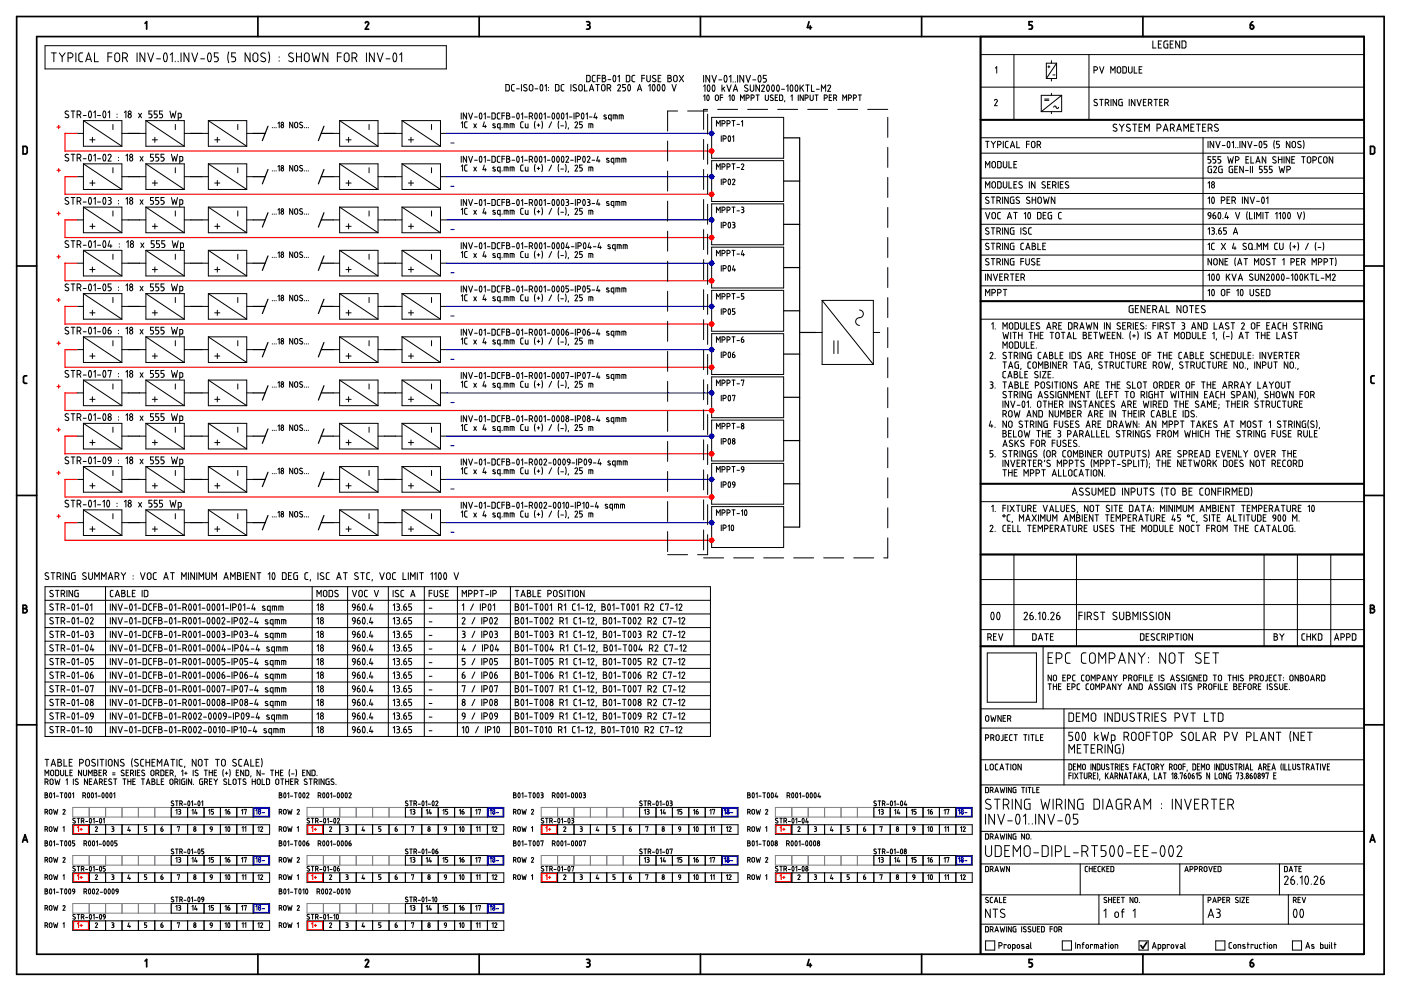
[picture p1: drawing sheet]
<svg xmlns="http://www.w3.org/2000/svg" width="420mm" height="297mm" viewBox="0 0 420 297" stroke-linecap="round" stroke-linejoin="round" font-family="sans-serif">
<g fill="none" stroke="#000" stroke-width=".51">
<path d="M5 5h410.1v287h-410.1zM11 11h398.1v275h-398.1zM43.5 7l.5-.5v2.2M77.3 5v6M109.6 6.9a.51 .51 0 0 1 .6-.4 .51 .51 0 0 1 .3 .7l-.9 1.5h1M143.7 5v6M175.9 6.5h.5a.5 .5 0 0 1 .5 .5 .5 .5 0 0 1-.5 .5M176.2 7.5h.2M176.4 7.5l.4 .2v.8l-.9 .2M210.1 5v6M242.6 6.5l-.5 1.8h1.3M243 7.7v1"/>
<path d="M276.4 5v6M294.1 11v275M309.6 6.5h-1v1l.8 .1 .2 .4M309.6 8v.3M309.6 8.2l-.2 .5h-.8M342.8 5v6M375 7.5h.5a.58 .58 0 0 1 .6 .5 .58 .58 0 0 1-.5 .6 .58 .58 0 0 1-.6-.4zM375.7 6.5l-.5 .4-.2 .6M294.1 35.9h115M6.9 43.9h.8l.4 .2 .1 1.5-.3 .5h-1zM412.2 44.4v1.2M412.2 44.4l-.2-.4-1-.1v2.2h1l.2-.5"/>
<path d="M5 79.7h6M409.1 79.7h6M294.1 90.3h115M7.5 114.9h.5M7.5 112.6h.5M7.5 112.6l-.5 .5 .1 1.6 .4 .2M411.6 114.9h.5M411.6 112.6h.5M411.6 112.6l-.5 .5 .1 1.6 .4 .2M5 148.5h6M294.1 145h115M409.1 148.5h6"/>
<path d="M294.1 166.2h115M6.9 182.4h.6M7.5 181.4a.5 .5 0 0 1 .5 .5 .5 .5 0 0 1-.5 .5 .63 .63 0 0 1 .7 .6 .63 .63 0 0 1-.7 .7M7.5 181.4h-.6v2.3h.6M294.1 193.7h115M411 181.4h.6a.5 .5 0 0 1 .5 .5 .5 .5 0 0 1-.5 .5 .62 .62 0 0 1 .6 .6 .62 .62 0 0 1-.6 .7h-.6zM411 182.4h.6M5 217.3h6M409.1 217.3h6M6.8 252.4l.7-2.2 .8 2.2M7 251.8h1.1M410.9 252.4l.7-2.2 .8 2.2"/>
<path d="M411.1 251.8h1.1M43.5 288.1l.5-.5v2.2M77.3 286v6M109.6 288a.51 .51 0 0 1 .6-.4 .51 .51 0 0 1 .3 .7M110.5 288.3l-.9 1.5h1M143.7 286v6M175.9 287.6h.5a.5 .5 0 0 1 .5 .5 .5 .5 0 0 1-.5 .5M175.9 289.8h.5M176.2 288.6h.2M176.4 288.6a.57 .57 0 0 1 .5 .7l-.5 .5M210.1 286v6M242.6 287.6l-.5 1.7h1.3"/>
<path d="M243 288.8v1M276.4 286v6M308.6 289.8h.5M309.6 287.6h-1v1h.8l.2 .5M309.6 289.1v.2M309.6 289.3l-.5 .5M342.8 286v6M343.9 282.4l-1.2 1.8-.6-.8M375 288.6h.5a.58 .58 0 0 1 .6 .4 .58 .58 0 0 1-.5 .7 .58 .58 0 0 1-.6-.4zM375.7 287.6l-.5 .3-.2 .7"/>
</g>
<g fill="none" stroke="#000" stroke-width=".3">
<path d="M13.5 13.7h120.4v7h-120.4zM15.4 15.9h1.5M16.2 15.9v2.6M17.8 15.9l.8 1.1M18.6 17v1.5M19.5 15.9l-.9 1.1M21.1 15.9a.73 .73 0 0 1 .8 .7 .73 .73 0 0 1-.8 .7h-.7M21.1 15.9h-.7v2.6M22.8 15.9v2.6M24.2 15.9l-.5 .3v1.9l.3 .4h.8M24.2 15.9h.6M25.7 18.5l.9-2.6 .9 2.6"/>
<path d="M25.9 17.8h1.3M28.3 15.9v2.6h1.2M32.4 17h1.1M33.5 15.9h-1.1v2.6M34.6 16.1l.6-.2 .5 .2a2.25 2.25 0 0 1 .1 2l-.6 .4-.7-.4-.1-1.5zM37.5 15.9a.73 .73 0 0 1 .7 .7 .73 .73 0 0 1-.7 .7h-.7M37.5 15.9h-.7v2.6M37.6 17.3l.6 1.2M41.1 15.9v2.6M43.4 15.9v2.6l-1.4-2.6v2.6M44.3 15.9l.9 2.6 .9-2.6M47 17.6h1.1"/>
<path d="M49.3 16l.1-.1a1.25 1.25 0 0 1 .7 1.9l-.3 .7a1.25 1.25 0 0 1-.7-1.9zM51.1 16.4l.6-.5v2.6M52.5 18.4v.1M53.4 18.4v.1M54.3 15.9v2.6M56.6 15.9v2.6l-1.4-2.6v2.6M57.5 15.9l.9 2.6 .9-2.6M60.2 17.6h1.1M62.5 16l.1-.1a1.25 1.25 0 0 1 .7 1.9l-.3 .7a1.25 1.25 0 0 1-.7-1.9zM65.4 15.9h-1.1v1.1l.8 .1 .3 .5-.1 .7-1 .2M68.6 15.6a4.6 4.6 0 0 0 0 3.2M69.5 18.5h.6"/>
<path d="M70.1 17l.4 .2 .2 .4-.1 .5-.5 .4M70.7 15.9h-1.2v1.1h.6M75 15.9v2.6l-1.5-2.6v2.6M76.1 16.1l.5-.2 .5 .2 .2 1.7a.73 .73 0 0 1-.7 .7 .73 .73 0 0 1-.7-.7zM79.5 16a.7 .7 0 0 0-1-.1 .7 .7 0 0 0 0 1.1l.9 .4a.67 .67 0 0 1 .1 1 .67 .67 0 0 1-1 0l-.3-.2M80.6 15.6a4.6 4.6 0 0 1 0 3.2M83.7 17v.2M83.7 18.2v.2M87.9 16a.7 .7 0 0 0-1.1-.1 .7 .7 0 0 0 .1 1.1l.8 .4a.67 .67 0 0 1 .2 1 .67 .67 0 0 1-1.1 0l-.2-.2M88.9 17h1.5M88.9 15.9v2.6M90.4 15.9v2.6"/>
<path d="M91.5 16.1l.5-.2 .5 .2 .2 1.7a.73 .73 0 0 1-.7 .7 .73 .73 0 0 1-.7-.7zM93.6 15.9l.6 2.6 .6-1.8 .6 1.8 .6-2.6M98.3 15.9v2.6l-1.5-2.6v2.6M101.2 17h1.1M102.3 15.9h-1.1v2.6M103.4 16.1l.6-.2 .5 .2 .2 1.7a.73 .73 0 0 1-.7 .7 .73 .73 0 0 1-.8-.7zM106.3 15.9h-.7v2.6M106.3 15.9a.73 .73 0 0 1 .7 .7 .73 .73 0 0 1-.7 .7h-.7M106.4 17.3l.6 1.2M109.9 15.9v2.6M112.2 15.9v2.6l-1.4-2.6v2.6M113.1 15.9l.9 2.6 .9-2.6"/>
<path d="M115.8 17.6h1.1M118.1 16l.1-.1a1.25 1.25 0 0 1 .7 1.9l-.3 .7a1.25 1.25 0 0 1-.7-1.9zM119.9 16.4l.6-.5v2.6M294.1 16.4h115M304.1 16.4v19.5M314.6 19.7v.6M315.3 18.2v.7M316.9 18.9v4.6h-3.1M316.9 18.9h-3.1v4.6M316.9 18.9l-3.1 4.6M326.6 16.4v19.5M345.7 12.3v2.1h1"/>
<path d="M347.4 13.2h.7M348.3 12.3h-.9v2.1h.9M349 12.7v1.2M349.9 13.2h.3v1.2l-.9-.1-.3-.4M350.2 12.3h-.9l-.3 .4M350.9 13.2h.7M351.9 12.3h-1v2.1h1M353.8 12.3v2.1l-1.2-2.1v2.1M354.5 12.3l1.1 .2 .1 1.4-.3 .4-.9 .1zM20.5 33.4a.54 .54 0 0 0-.8-.1 .54 .54 0 0 0 0 .8l.7 .4a.51 .51 0 0 1 .1 .7 .51 .51 0 0 1-.8 0l-.2-.1M21.3 33.3h1.2M21.9 33.3v2"/>
<path d="M23.1 40h1.9M23.1 34.4h.6a.57 .57 0 0 0 .6-.6 .57 .57 0 0 0-.6-.5h-.6v2M23.8 34.4l.5 .9M25 34.6h.8M25 36.2h11.6v7.6M25 36.2v7.6h11.6M25 36.2l11.6 7.6M26.8 33.4l.1-.1a1.15 1.15 0 0 1 .3 1.9l-.1 .1a1.15 1.15 0 0 1-.3-1.9zM28.1 33.7l.5-.4v2M29.3 34.6h.9M31.1 33.4l.1-.1a1.15 1.15 0 0 1 .3 1.9l-.1 .1a1.15 1.15 0 0 1-.3-1.9zM32.4 33.7l.5-.4v2"/>
<path d="M33.9 37.3v1.5M35.1 34.2v.1M35.1 35.1v.1M36.6 40h1.9M37.3 33.7l.5-.4v2M41.6 34l.9 1.3M41.8 40h2M42.5 34l-.9 1.3M43.8 36.2h11.5v7.6M43.8 36.2v7.6h11.5M43.8 36.2l11.5 7.6M45.6 33.3h-.9v.9h.7l.2 .4-.2 .6-.7 .1"/>
<path d="M47.2 33.3h-1v.9h.7l.3 .4-.3 .6-.7 .1M48.7 33.3h-.9v.9h.7l.3 .7-.3 .3-.7 .1M51 33.3l.4 2 .5-1.3 .4 1.3 .5-2M52.6 37.3v1.5M53.4 35.3h.6M54 34h-.6v2M54 33.9l.4 .4-.1 .8-.3 .2M55.3 40h1.9M60.6 40h1.9M62.5 36.2h11.5v7.6M62.5 36.2v7.6h11.5M62.5 36.2l11.5 7.6"/>
<path d="M71.3 37.3v1.5M74 40h1.9M81.7 38.2v.1M82.2 38.2v.1M82.8 38.2v.1M83.4 37l.3-.4v1.7M87.8 36.6v1.7l-.9-1.7v1.7M88.3 37.1v.7M88.4 37.1a.46 .46 0 0 1 .4-.5 .46 .46 0 0 1 .5 .5v.7a.47 .47 0 0 1-.5 .5 .47 .47 0 0 1-.4-.5M90.7 36.7a.44 .44 0 0 0-.7 0 .44 .44 0 0 0 .1 .6l.5 .3a.46 .46 0 0 1-.1 .7 .46 .46 0 0 1-.6-.2M91.4 38.2v.1M91.9 38.2v.1"/>
<path d="M92.5 38.2v.1M99.9 40h2M101.9 36.2h11.5v7.6M101.9 36.2v7.6h11.5M101.9 36.2l11.5 7.6M110.7 37.3v1.5M113.4 40h1.9M118.6 40h2M120.6 36.2h11.5v7.6M120.6 36.2v7.6h11.5M120.6 36.2l11.5 7.6M129.4 37.3v1.5"/>
<path d="M132.1 40h1.9M138.3 33.9v1.8M138.3 36.9l.4-.4v1.8M139.9 33.9v1.8l-1-1.8v1.8M140.1 36.5l-.6 .1-.2 .3 .1 1.2 .7 .2M140.5 33.9l.6 1.8 .6-1.8M142.1 37.1l.8 1.2M142.3 35.1h.8M142.9 37.1l-.8 1.2M143.9 34l.1-.1a1 1 0 0 1 0 1.7l-.3-.8zM145.1 34.3l.4-.4v1.8M145.2 36.5l-.4 1.4h1"/>
<path d="M145.5 37.5v.8M146.1 35.1h.8M147.5 33.9l1 .2v1.2l-.2 .3-.8 .1zM148.5 37.2a.34 .34 0 0 0-.5-.1 .34 .34 0 0 0-.1 .5l.6 .3a.43 .43 0 0 1-.2 .4 .43 .43 0 0 1-.5-.1M149.5 33.9l-.4 .4 .1 1.2 .3 .2M149.5 35.7h.4M149.5 33.9h.4M150 38.3l-.8-.1 .1-1.1h.7v1.8M150.5 34.7h.8M150.6 38.2v.1M151.3 33.9h-.8v1.8M151.8 37.1v1.2"/>
<path d="M151.9 33.9l.9 .2v.4l-.4 .2a.5 .5 0 0 1 .5 .5 .5 .5 0 0 1-.5 .5h-.5zM151.9 34.7h.5M152.1 37.1h-.9v1.2M152.1 37.1l.3 .3M152.4 37.4v.9M152.8 25.8v1M152.8 25.8l-.2-.4-.9-.1v2l.9-.1 .2-.4M153.5 35.1h.8M153.6 37.1v1.2M153.9 37.1h-.9v1.2M153.9 37.1l.3 .3M154.2 37.4v.9"/>
<path d="M154.3 25.3l-.7 .1-.2 .4 .1 1.3 .8 .2M154.9 26.6h.8M155.1 34l.1-.1a1 1 0 0 1 0 1.7l-.3-.8zM156.3 34.3l.4-.4v1.8M156.4 25.3v2M156.9 36.5l-.6 .1-.2 .3 .1 1.2 .7 .2M157.3 35.1h.8M157.5 37.1l.1 1.1 .7 .1v-1.2M158 25.5a.51 .51 0 0 0-.8-.1 .51 .51 0 0 0 .1 .8l.6 .3a.48 .48 0 0 1 .1 .7 .48 .48 0 0 1-.8 0l-.2-.1M158.7 34.9h.5a.5 .5 0 0 0 .5-.5 .5 .5 0 0 0-.5-.5h-.5v1.8M158.8 25.6a.54 .54 0 0 1 .6-.2 .54 .54 0 0 1 .4 .5v.8a.53 .53 0 0 1-.5 .6 .53 .53 0 0 1-.6-.6zM159.3 34.9l.4 .8"/>
<path d="M160.4 26.6h.9M160.5 36.3l-.2 1.1 .2 1.1M160.5 34l.1-.1a1 1 0 0 1 0 1.7l-.3-.8zM161.1 37.5h.8M161.5 37.1v.8M161.9 34l.1-.1a1 1 0 0 1 0 1.7l-.3-.8zM162.2 25.5v-.1a1.07 1.07 0 0 1 0 1.8l-.3-.9zM162.5 36.3l.2 1.1-.2 1.1M163.1 34.3l.4-.4v1.8M163.4 25.8l.5-.5v2M164.1 35.1h.8M164.5 26.2v.1"/>
<path d="M164.5 27.1v.1M165.4 36.5l-.8 1.8M165.7 34l.1-.1a1 1 0 0 1 0 1.7l-.3-.8zM166.6 25.3l1 .3v1.2l-.2 .4-.8 .1zM167.1 34l.1-.1a1 1 0 0 1 0 1.7l-.3-.8zM167.6 36.3l-.2 1.1 .2 1.1M168.2 37.7h.8M168.5 34l.1-.1a1 1 0 0 1 0 1.7l-.3-.8zM169.1 25.3l-.6 .1-.2 .4v1.3l.8 .2M169.6 36.3l.2 1.1-.2 1.1M169.7 34.3l.4-.4v1.8M170.5 38.3l-.1 .4"/>
<path d="M170.8 35.1h.7M171.2 25.3v2M172.1 33.9v1.8M172.4 36.8a.4 .4 0 0 1 .6-.3 .4 .4 0 0 1 .2 .6l-.8 1.2h.8M172.7 34.9h.5a.5 .5 0 0 0 .5-.5 .5 .5 0 0 0-.5-.5h-.5v1.8M172.8 25.5a.51 .51 0 0 0-.7-.1 .51 .51 0 0 0 0 .8l.6 .3a.48 .48 0 0 1 .1 .7 .48 .48 0 0 1-.7 0l-.2-.1M173.8 25.4a.52 .52 0 0 1 .8 .5v.8a.53 .53 0 0 1-.5 .6 .53 .53 0 0 1-.5-.6v-.8zM174.5 34l.1-.1a1 1 0 0 1 0 1.7l-.3-.8zM174.6 36.5h-.8v.8h.4a.51 .51 0 0 1 .5 .5 .51 .51 0 0 1-.5 .5h-.4M175.3 25.3v2h.8M175.7 34.3l.4-.4v1.8M175.9 22.6l1 .2 .1 1.3-.2 .3-.9 .1z"/>
<path d="M176.6 38.3v-1.2l1.2 .2v1M176.7 35.1h.8M176.8 27.3l.6-2 .7 2M177 26.7h.9M177.2 37.1v1.2M178.5 22.6h-.7l-.2 .4 .1 1.3 .8 .2M178.5 33.9l-.4 1.4h1M178.7 25.3h1M178.8 34.9v.8M179.1 23.4h.9M179.2 25.3v2M180 22.6h-.9v1.9"/>
<path d="M180.6 22.6l.9 .2v.4l-.3 .2a.54 .54 0 0 1 .5 .6 .54 .54 0 0 1-.5 .5h-.6zM180.6 23.4h.6M180.7 25.4a.53 .53 0 0 1 .8 .5v.8a.53 .53 0 0 1-.6 .6 .53 .53 0 0 1-.5-.6v-.8zM181.8 34.6a.34 .34 0 0 0-.5-.1 .34 .34 0 0 0-.1 .4l.7 .4a.43 .43 0 0 1-.3 .4 .43 .43 0 0 1-.5-.1M182.1 26.4h.5a.53 .53 0 0 0 .6-.5 .53 .53 0 0 0-.6-.6h-.5v2M182.3 23.9h.9M182.7 26.4l.5 .9M183.3 35.7l-.8-.2 .1-1h.7v1.8M183.9 35.7v-1.2h1l.2 1.2M184 22.7l.1-.1a1.07 1.07 0 0 1 0 1.9l-.3-1zM184.5 34.5v1.2M185.3 25.7a.43 .43 0 0 1 .5-.3 .43 .43 0 0 1 .2 .6"/>
<path d="M185.3 23l.4-.4v1.9M185.7 35.7v-1.2l1.2 .1v1.1M186.1 26l-.8 1.3h.8M186.3 34.5v1.2M186.8 27.3h.4M187.2 26.2a.54 .54 0 0 1 .4 .5 .54 .54 0 0 1-.4 .6M187.6 25.3h-.8v.9h.4M187.8 22.6l1 .2 .1 1.3-.2 .3-.9 .1zM188.5 25.5v-.1a1.07 1.07 0 0 1 0 1.8l-.3-.9zM190.4 22.6h-.7l-.2 .4 .1 1.3 .8 .2M191.2 27.3l.6-2 .6 2M191.3 26.7h1"/>
<path d="M192.5 23.4h.8M193.3 22.6h-.8v1.9M194 22.6v1.4a.53 .53 0 0 0 .5 .5 .53 .53 0 0 0 .5-.5v-1.4M194.5 25.8l.5-.5v2M195.8 25.5l.1-.1a1.07 1.07 0 0 1 0 1.8l-.3-.9zM196.6 22.7a.51 .51 0 0 0-.7-.1 .51 .51 0 0 0 0 .8l.6 .3a.48 .48 0 0 1 .1 .7 .48 .48 0 0 1-.7 0l-.2-.1M197.3 25.5l.1-.1a1.07 1.07 0 0 1 0 1.8l-.3-.9zM197.4 23.4h.6M198.2 22.6h-.8v1.9h.8M198.8 25.5l.1-.1a1.07 1.07 0 0 1 0 1.8l-.3-.9zM200.3 22.6l.9 .2v.4l-.4 .2a.54 .54 0 0 1 .6 .6 .54 .54 0 0 1-.5 .5h-.6zM200.3 23.4h.6"/>
<path d="M201.5 25.3l.7 2 .6-2M202.3 22.7a.54 .54 0 0 1 .8 .4v.9a.53 .53 0 0 1-.5 .5 .53 .53 0 0 1-.6-.5v-.9zM203.7 22.6l1.3 1.9M205 22.6l-1.3 1.9M211 25.9l.4-.4v1.9M211 22.6v2M211 28.9l.4-.4v1.6M212.1 28.6l.1-.1a.93 .93 0 0 1 0 1.6l-.2-.8zM212.3 25.6l.1-.1a1.07 1.07 0 0 1 0 1.9l-.3-1zM212.8 22.6v2l-1.1-2v2M213.4 35.2h21.6v12.2h-21.6zM213.5 22.6l.7 2 .7-2"/>
<path d="M213.8 25.6l.1-.1a1.07 1.07 0 0 1 0 1.9l-.3-1zM214.7 28.5a.47 .47 0 0 1 .8 .4v.8a.47 .47 0 0 1-.5 .4 .47 .47 0 0 1-.5-.4zM214.9 37.8v-1.6l.5 .9 .6-.9v1.6M215.6 23.9h.9M216 29.2h.8M216.5 25.5v1.9M216.5 37.1h.5a.47 .47 0 0 0 .5-.5 .47 .47 0 0 0-.5-.5l-.5 .1v1.6M216.8 28.5h-.8v1.6M216.9 26.5l.5 .9M217.4 26.1l-.9 .7M217.4 22.7l.1-.1a1.15 1.15 0 0 1 .3 1.9l-.1 .1a1.15 1.15 0 0 1-.3-1.9zM218 25.5l.7 1.9 .6-1.9"/>
<path d="M218 37.1h.5a.47 .47 0 0 0 .5-.5 .47 .47 0 0 0-.5-.5l-.5 .1v1.6M218.6 28.9l.3-.4v1.6M218.7 23l.5-.4v2M219.5 36.2h1M219.7 28.6l.1-.1a.93 .93 0 0 1 0 1.6l-.3-.8zM219.9 24.5v.1M219.9 27.4l.7-1.9 .6 1.9M220 36.2v1.6M220.1 26.9h.9M220.5 24.5v.1M221 37.3h.8M221.2 22.6v2"/>
<path d="M222.1 30.1v-1.6l.5 .9 .6-.9v1.6M222.3 36.5l.4-.3v1.6M223 22.6v2l-1.1-2v2M223.7 22.6l.7 2 .7-2M223.8 29.4h.4a.47 .47 0 0 0 .5-.5 .47 .47 0 0 0-.5-.4h-.4v1.6M224.2 25.6a.51 .51 0 0 0-.7-.1 .51 .51 0 0 0 0 .8l.6 .3a.48 .48 0 0 1 .1 .7 .48 .48 0 0 1-.7 0l-.2-.1M225 25.5v1.4a.53 .53 0 0 0 .5 .5 .53 .53 0 0 0 .6-.5v-1.4M225.3 29.4h.4a.47 .47 0 0 0 .5-.5 .47 .47 0 0 0-.5-.4h-.4v1.6M225.8 23.9h.9M226.7 28.5h1M227.2 28.5v1.6M227.6 22.7l.1-.1a1.15 1.15 0 0 1 .3 1.9l-.1 .1a1.15 1.15 0 0 1-.3-1.9z"/>
<path d="M227.8 25.5v1.9l-1.1-1.9v1.9M228.5 25.7a.43 .43 0 0 1 .5-.2 .43 .43 0 0 1 .2 .6l-.8 1.3h.9M228.5 25.7l-.1 .1M229.5 28.5v1.2a.47 .47 0 0 0 .5 .4 .47 .47 0 0 0 .4-.4v-1.2M229.8 22.6h-.9v.9l.7 .1 .2 .3-.2 .7h-.7M230.1 25.6l.1-.1a1.07 1.07 0 0 1 0 1.9l-.3-1zM231.6 25.6l.1-.1a1.07 1.07 0 0 1 0 1.9l-.3-1zM231.8 28.6a.44 .44 0 0 0-.6-.1 .44 .44 0 0 0 0 .7l.5 .2a.46 .46 0 0 1 0 .8 .46 .46 0 0 1-.7-.2M232.5 29.2h.5M233.1 25.6l.1-.1a1.07 1.07 0 0 1 0 1.9l-.3-1zM233.2 28.5h-.7v1.6h.7M233.8 28.5l.9 .2v1.1l-.2 .3h-.7z"/>
<path d="M234.4 26.8h.8M235.4 30.1l-.1 .4M235.9 25.9l.4-.4v1.9M237.2 25.6v-.1a1.07 1.07 0 0 1 0 1.9l-.3-1zM237.2 28.9l.4-.4v1.6M238.7 25.6v-.1a1.07 1.07 0 0 1 0 1.9l-.3-1zM239.4 28.5v1.6M239.9 25.5v1.9M240.3 26.2l.7 1.2M240.9 28.5v1.6l-.9-1.6v1.6M241 25.5l-1.1 1.1M241.4 29.4h.5a.47 .47 0 0 0 .5-.5 .47 .47 0 0 0-.5-.4h-.5v1.6"/>
<path d="M241.6 25.5h1.1M242.2 25.5v1.9M243 28.5l-.1 1.2a.47 .47 0 0 0 .5 .4 .47 .47 0 0 0 .5-.4v-1.2M243.4 25.5v1.9h.8M244.4 28.5h1M244.8 26.8h.9M244.9 28.5v1.6M246.3 27.4v-1.9l.7 1 .6-1v1.9M247.2 29.4h.5a.47 .47 0 0 0 .4-.5 .47 .47 0 0 0-.4-.4h-.5v1.6M248.3 25.7l-.1 .1M248.3 25.7a.43 .43 0 0 1 .6-.2 .43 .43 0 0 1 .1 .6l-.8 1.3h.9M248.7 29.2h.5"/>
<path d="M249.4 28.5h-.7v1.6h.7M250 29.4h.5a.47 .47 0 0 0 .4-.5 .47 .47 0 0 0-.4-.4h-.5v1.6M250.5 29.4l.4 .7M252.8 30.1v-1.6l.5 .9 .6-.9v1.6M254.4 29.4h.5a.47 .47 0 0 0 .5-.5 .47 .47 0 0 0-.5-.4h-.5v1.6M255.9 29.4h.5a.47 .47 0 0 0 .5-.5 .47 .47 0 0 0-.5-.4h-.5v1.6M257.4 28.5h.9M257.9 28.5v1.6M294.1 26.1h115M294.1 35.9h115M298.3 30.1a.43 .43 0 0 1 .5-.3 .43 .43 0 0 1 .2 .6l-.7 1.3h.8M298.5 20.4l.4-.4v1.9"/>
<path d="M313.3 29.7h1.2M313.3 30.1h1.2M314.3 20h.6M315.3 23.5v.8M315.3 28v.6M315.3 33.5v.6M315.8 22.5h.6M316 32.1l.2-.3h.4l.5 .7 .4-.4M318.4 28.6v4.9h-6.1M318.4 28.6h-6.1v4.9M318.4 28.6l-6.1 4.9M328.1 21.1h.5a.53 .53 0 0 0 .5-.6 .53 .53 0 0 0-.5-.5h-.5v1.9"/>
<path d="M329 29.9a.51 .51 0 0 0-.7-.1 .51 .51 0 0 0 0 .8l.6 .3a.48 .48 0 0 1 .1 .7 .48 .48 0 0 1-.7 0l-.2-.1M329.8 20l.6 1.9 .6-1.9M329.8 29.8h1M330.3 29.8v1.9M331.5 30.8h.5a.53 .53 0 0 0 .5-.5 .53 .53 0 0 0-.5-.5h-.5v1.9M332.1 30.8l.4 .9M333.1 21.9v-1.9l.7 1.1 .6-1.1v1.9M333.2 29.8v1.9M334.9 29.8v1.9l-1.1-1.9v1.9M334.9 37.3a.57 .57 0 0 0-.8 0 .57 .57 0 0 0 0 .8l.6 .4a.54 .54 0 0 1 .1 .8 .54 .54 0 0 1-.8-.1l-.2-.1M335.3 20.1a.53 .53 0 0 1 .8 .4v.9a.53 .53 0 0 1-.5 .5 .53 .53 0 0 1-.6-.5v-.9zM335.7 37.2l.7 1"/>
<path d="M336.4 38.2v1.1M336.6 29.8l-1 .2-.1 1.3 .2 .3 .9 .1v-1.1h-.3M336.7 20l1 .2 .1 1.3-.2 .4h-.9zM337.1 37.2l-.7 1M338.4 20v1.4a.53 .53 0 0 0 .6 .5 .53 .53 0 0 0 .5-.5v-1.4M338.6 29.8v1.9M338.9 37.3a.56 .56 0 0 0-.8 0 .56 .56 0 0 0 0 .8l.7 .4a.54 .54 0 0 1 .1 .8 .54 .54 0 0 1-.9-.1l-.2-.1M339.7 37.2h1.2M340.1 20v1.9h.9M340.3 37.2v2.1M340.4 29.8v1.9l-1.1-1.9v1.9M341 29.8l.6 1.9 .7-1.9"/>
<path d="M341.6 38.2h.7M341.6 20.8h.7M342.5 20h-.9v1.9h.9M342.6 37.2h-1v2.1h1M342.9 30.6h.6M343.3 39.3v-2.1l.7 1.2 .7-1.2v2.1M343.7 29.8h-.8v1.9h.8M344.4 30.8h.5a.53 .53 0 0 0 .6-.5 .53 .53 0 0 0-.6-.5h-.5v1.9M345 30.8l.5 .9M346.1 29.8h1.1M346.6 29.8v1.9M347 38.4h.6a.59 .59 0 0 0 .6-.6 .59 .59 0 0 0-.6-.6h-.6v2.1"/>
<path d="M347.8 30.6h.6M348.6 29.8h-.8v1.9h.8M348.9 39.3l.7-2.1 .7 2.1M349.1 38.8h1M349.3 30.8h.5a.53 .53 0 0 0 .5-.5 .53 .53 0 0 0-.5-.5h-.5v1.9M349.9 30.8l.5 .9M351 38.4h.6M351.6 37.2a.59 .59 0 0 1 .6 .6 .59 .59 0 0 1-.6 .6M351.6 37.2h-.6v2.1M351.7 38.4l.5 .9M352.9 39.3l.7-2.1 .7 2.1M353.1 38.8h1"/>
<path d="M355 39.3v-2.1l.7 1.2 .7-1.2v2.1M357.1 38.2h.7M358.1 37.2h-1v2.1h1M358.8 37.2h1.2M359.4 37.2v2.1M360.7 38.2h.7M361.6 37.2h-.9v2.1h.9M362.3 38.4h.6a.59 .59 0 0 0 .6-.6 .59 .59 0 0 0-.6-.6h-.6v2.1M363.1 38.4l.4 .9M364.5 38.1l.7 .4a.54 .54 0 0 1 .1 .8 .54 .54 0 0 1-.9-.1l-.2-.1M365.3 37.3a.56 .56 0 0 0-.8 0 .56 .56 0 0 0 0 .8M20.5 46.3a.54 .54 0 0 0-.8 0 .54 .54 0 0 0 0 .8l.7 .3a.51 .51 0 0 1 .1 .8 .51 .51 0 0 1-.8 0l-.2-.2"/>
<path d="M20.5 59.3a.54 .54 0 0 0-.8 0 .54 .54 0 0 0 0 .7l.7 .4a.51 .51 0 0 1 .1 .7 .51 .51 0 0 1-.8 0l-.2-.1M21.3 46.2h1.2M21.3 59.2h1.2M21.9 46.2v2.1M21.9 59.2v2M23.1 53h1.9M23.1 47.4h.6a.57 .57 0 0 0 .6-.6 .57 .57 0 0 0-.6-.6h-.6v2.1M23.8 47.3l.5 1M25 47.6h.8M25 49.1h11.6v7.7M25 49.1v7.7h11.6M25 49.1l11.6 7.7"/>
<path d="M26.8 46.3h.1a1.15 1.15 0 0 1 .3 1.9h-.1a1.15 1.15 0 0 1-.3-1.9zM26.8 59.3l.1-.1a1.15 1.15 0 0 1 .3 1.9l-.1 .1a1.15 1.15 0 0 1-.3-1.9zM26.9 41.9h1.6M26.9 54.9h1.6M27.7 41.1v1.6M27.7 54.1v1.5M28.1 46.7l.5-.5v2.1M28.1 59.6l.5-.4v2M29.3 47.6h.9M31.1 46.3h.1a1.15 1.15 0 0 1 .3 1.9h-.1a1.15 1.15 0 0 1-.3-1.9zM31.1 59.3l.1-.1a1.15 1.15 0 0 1 .3 1.9l-.1 .1a1.15 1.15 0 0 1-.3-1.9zM32.4 46.6a.46 .46 0 0 1 .6-.3 .46 .46 0 0 1 .3 .6l-.9 1.4h.9"/>
<path d="M32.4 59.2h.5M32.9 59.2a.45 .45 0 0 1 .4 .4 .45 .45 0 0 1-.4 .5l.4 .2v.5l-.4 .4M33.9 50.3v1.5M35.5 47.1v.1M35.5 48v.2M36.6 53h1.9M37.8 46.7l.4-.5v2.1M37.8 59.6l.4-.4v2M41.8 53h2M42 46.9l.9 1.4M42 59.9l.9 1.3M42.9 46.9l-.9 1.4"/>
<path d="M42.9 59.9l-.9 1.3M43.8 49.1h11.5v7.7M43.8 49.1v7.7h11.5M43.8 49.1l11.5 7.7M45.7 41.9h1.5M45.7 54.9h1.5M46 46.2h-.9v.9h.5a.58 .58 0 0 1 .4 .6 .58 .58 0 0 1-.4 .6h-.5M46 59.2h-.9v.9h.5M46.4 41.1v1.6M46.4 54.1v1.5M47.6 46.2h-.9v.9h.5a.58 .58 0 0 1 .4 .6 .58 .58 0 0 1-.4 .6h-.5M47.6 59.2h-.9v.9h.5"/>
<path d="M49.2 46.2h-.9v.9h.5a.58 .58 0 0 1 .4 .6 .58 .58 0 0 1-.4 .6h-.5M49.2 59.2h-.9v.9h.4M51.4 46.2l.5 2.1 .4-1.4 .5 1.4 .4-2.1M51.4 59.2l.5 2 .4-1.3 .5 1.3 .4-2M52.6 50.3v1.5M53.9 48.3l.9-.2-.2-1.1-.7-.1v2.1M55.3 53h1.9M60.6 53h1.9M62.5 49.1h11.5v7.7M62.5 49.1v7.7h11.5M62.5 49.1l11.5 7.7M64.4 41.9h1.5"/>
<path d="M64.4 54.9h1.5M65.2 41.1v1.6M65.2 54.1v1.5M71.3 50.3v1.5M74 53h1.9M81.7 51.2v.1M82.2 51.2v.1M82.8 51.2v.1M83.4 50l.3-.4v1.7M87.8 49.6v1.7l-.9-1.7v1.7M88.3 50.1v.7M88.4 50.1a.46 .46 0 0 1 .4-.5 .46 .46 0 0 1 .5 .5v.7a.47 .47 0 0 1-.5 .5 .47 .47 0 0 1-.4-.5"/>
<path d="M90.7 49.7a.44 .44 0 0 0-.7-.1 .44 .44 0 0 0 .1 .7l.5 .3a.46 .46 0 0 1-.1 .7 .46 .46 0 0 1-.6-.2M91.4 51.2v.1M91.9 51.2v.1M92.5 51.2v.1M99.9 53h2M101.9 49.1h11.5v7.7M101.9 49.1v7.7h11.5M101.9 49.1l11.5 7.7M103.8 41.9h1.5M103.8 54.9h1.5M104.5 41.1v1.6M104.5 54.1v1.5"/>
<path d="M110.7 50.3v1.5M113.4 53h1.9M118.6 53h2M120.6 49.1h11.5v7.7M120.6 49.1v7.7h11.5M120.6 49.1l11.5 7.7M122.5 41.9h1.5M122.5 54.9h1.5M123.3 41.1v1.6M123.3 54.1v1.5M129.4 50.3v1.5M132.1 53h1.9"/>
<path d="M138.3 46.8v1.8M138.3 59.8v1.8M138.3 49.9l.4-.4v1.8M139.3 50.9l.2 .3 .6 .1M139.9 46.8v1.8l-1-1.8v1.8M139.9 59.8v1.8l-1-1.8v1.8M140.1 49.5l-.7 .2-.1 1.2M140.5 46.8l.6 1.8 .6-1.8M140.5 59.8l.6 1.8 .6-1.8M142.1 50.1l.8 1.2M142.3 48h.8M142.9 50.1l-.8 1.2"/>
<path d="M143.9 46.9h.1a1 1 0 0 1 0 1.7l-.3-.9zM143.9 59.9l.1-.1a1 1 0 0 1 0 1.8l-.3-.9zM145.1 47.2l.4-.4v1.8M145.2 49.5l-.4 1.4h1M145.5 50.5v.8M146.1 48h.8M147.5 46.8l1 .2v1.2l-.2 .4h-.8zM147.5 59.8l1 .2v1.2l-.2 .3-.8 .1zM148.5 50.2a.33 .33 0 0 0-.5-.1 .33 .33 0 0 0-.1 .4l.6 .4a.43 .43 0 0 1-.2 .4 .43 .43 0 0 1-.5-.1M149.5 46.8l-.4 .4 .1 1.2 .3 .2M149.5 59.8l-.4 .4 .1 1.2 .3 .2M149.5 48.6h.4"/>
<path d="M149.5 46.8h.4M149.5 59.8h.4M150 51.3l-.8-.2 .1-1h.7v1.8M150.5 47.6h.8M150.6 51.2v.1M151.3 46.8h-.8v1.8M151.3 59.8h-.8v1.8M151.8 50.1v1.2M151.9 46.8l.9 .2v.4l-.4 .2a.5 .5 0 0 1 .5 .5 .5 .5 0 0 1-.5 .5h-.5zM151.9 59.8l.9 .2v.4l-.4 .2a.5 .5 0 0 1 .5 .5 .5 .5 0 0 1-.5 .5h-.5zM151.9 47.6h.5M152.1 50.1h-.9v1.2"/>
<path d="M152.1 50.1l.3 .3M152.4 50.4v.9M153.5 48h.8M153.6 50.1v1.2M153.9 50.1h-.9v1.2M153.9 50.1l.3 .3M154.2 50.4v.9M155.1 46.9h.1a1 1 0 0 1 0 1.7l-.3-.9zM155.1 59.9l.1-.1a1 1 0 0 1 0 1.8l-.3-.9zM156.1 50.9l.2 .3 .6 .1M156.3 47.2l.4-.4v1.8M156.9 49.5l-.7 .2-.1 1.2"/>
<path d="M157.3 48h.8M157.5 50.1v.9l.3 .3h.5v-1.2M158.7 47.8h.5a.5 .5 0 0 0 .5-.5 .5 .5 0 0 0-.5-.5h-.5v1.8M159.3 47.8l.4 .8M160.5 49.3l-.2 1.1 .2 1.1M160.5 46.9h.1a1 1 0 0 1 0 1.7l-.3-.9zM160.5 59.9l.1-.1a1 1 0 0 1 0 1.8l-.3-.9zM161.1 50.5h.8M161.5 50.1v.8M161.9 46.9h.1a1 1 0 0 1 0 1.7l-.3-.9zM161.9 59.9l.1-.1a1 1 0 0 1 0 1.8l-.3-.9zM162.5 49.3l.2 1.1-.2 1.1"/>
<path d="M163.1 47.2l.4-.4v1.8M164.1 48h.8M165.4 49.5l-.8 1.8M165.7 46.9h.1a1 1 0 0 1 0 1.7l-.3-.9zM165.7 59.9l.1-.1a1 1 0 0 1 0 1.8l-.3-.9zM167.1 46.9h.1a1 1 0 0 1 0 1.7l-.3-.9zM167.1 59.9l.1-.1a1 1 0 0 1 0 1.8l-.3-.9zM167.6 49.3l-.2 1.1 .2 1.1M168.2 50.7h.8M168.5 46.9h.1a1 1 0 0 1 0 1.7l-.3-.9zM168.5 59.9l.1-.1a1 1 0 0 1 0 1.8l-.3-.9zM169.6 49.3l.2 1.1-.2 1.1"/>
<path d="M169.7 47.1a.41 .41 0 0 1 .6-.2 .41 .41 0 0 1 .2 .5l-.8 1.2h.8M169.7 59.8l.8 .2v.4l-.4 .2M170.5 51.3l-.1 .4M171.1 48h.8M172.4 49.8a.41 .41 0 0 1 .6-.3 .41 .41 0 0 1 .2 .6l-.8 1.2h.8M172.6 46.8v1.8M172.6 59.8v1.8M173.1 47.8h.5a.5 .5 0 0 0 .5-.5 .5 .5 0 0 0-.5-.5h-.5v1.8M174.6 50.9l-.2 .3-.6 .1M174.6 49.5h-.8v.8h.6l.2 .6M174.9 46.9h.1a1 1 0 0 1 0 1.7l-.3-.9zM174.9 59.9l.1-.1a1 1 0 0 1 0 1.8l-.3-.9z"/>
<path d="M176.1 47.1a.4 .4 0 0 1 .6-.2 .4 .4 0 0 1 .2 .5l-.8 1.2h.9M176.1 59.8l.8 .2v.4l-.4 .2M176.6 51.3v-1.2h.9l.3 .3v.9M177.2 50.1v1.2M177.5 48h.9M179.3 46.8l-.4 1.4h1M179.3 59.8l-.4 1.4h1M179.6 47.8v.8M182.6 47.5a.34 .34 0 0 0-.5-.1 .34 .34 0 0 0-.1 .5l.7 .3a.43 .43 0 0 1-.3 .5 .43 .43 0 0 1-.5-.2M184.1 48.6l-.8-.1 .1-1 .7-.1v1.8M184.7 48.6v-1.2h.9l.3 .3v.9M185.3 47.4v1.2"/>
<path d="M187.1 47.4v1.2M187.7 47.7l-.3-.3h-.9v1.2M187.7 47.7v.9M213.4 48.2h21.6v12.2h-21.6zM214.9 50.8v-1.7l.5 .9 .6-.9v1.7M216.3 40.7v1.7M216.3 53.7v1.7M216.5 50h.5a.47 .47 0 0 0 .5-.4 .47 .47 0 0 0-.5-.5h-.5v1.7M216.9 41.6h.4a.47 .47 0 0 0 .5-.4 .47 .47 0 0 0-.5-.5h-.4v1.7M216.9 54.6h.4a.47 .47 0 0 0 .5-.5 .47 .47 0 0 0-.5-.4h-.4v1.7M218 50h.5a.47 .47 0 0 0 .5-.4 .47 .47 0 0 0-.5-.5h-.5v1.7M218.5 40.8l.1-.1a.93 .93 0 0 1 0 1.7l-.2-.8z"/>
<path d="M218.5 53.8l.1-.1a.93 .93 0 0 1 0 1.6l-.2-.8zM219.5 49.1h1M219.7 54a.37 .37 0 0 1 .5-.3 .37 .37 0 0 1 .2 .5l-.7 1.2h.7M219.7 41.1l.3-.4v1.7M220 49.1v1.7M221 50.2h.8M222.3 49.4a.38 .38 0 0 1 .5-.3 .38 .38 0 0 1 .2 .6l-.7 1.1h.8M294.1 41.3h115M294.1 45.9h115M294.1 53.4h115M294.1 58h115M295.6 50.3v-1.9l.6 1.1 .6-1.1v1.9"/>
<path d="M295.6 56.4v-1.9l.6 1 .6-1v1.9M295.6 42.4h1M295.8 59.9l.6 .3a.48 .48 0 0 1 .1 .7 .48 .48 0 0 1-.7 0l-.2-.1M296.1 42.4v1.9M296.5 59.2a.51 .51 0 0 0-.7-.1 .51 .51 0 0 0 0 .8M297.3 42.4l.6 .8M297.3 59.1h1M297.7 48.5a.54 .54 0 0 1 .9 .4l-.1 .9a.53 .53 0 0 1-.5 .5 .53 .53 0 0 1-.5-.5v-.9zM297.7 54.5a.54 .54 0 0 1 .9 .5l-.1 .8a.53 .53 0 0 1-.5 .6 .53 .53 0 0 1-.5-.6v-.8zM297.8 59.1v1.9M297.9 43.2v1.1M298.6 42.4l-.7 .8"/>
<path d="M299.2 43.4h.5a.53 .53 0 0 0 .5-.5 .53 .53 0 0 0-.5-.5h-.5v1.9M299.2 48.4l1 .2v1.3l-.2 .4h-.8zM299.2 54.5l1 .2v1.2l-.2 .4-.8 .1zM300.7 59.1v1.9M300.9 48.4v1.4a.53 .53 0 0 0 .5 .5 .53 .53 0 0 0 .5-.5v-1.4M300.9 54.5v1.3a.53 .53 0 0 0 .5 .6 .53 .53 0 0 0 .5-.6v-1.3M300.9 42.4v1.9M301.9 44.3h.5M302.4 42.4h-.7l-.2 .4 .1 1.3 .3 .2M302.4 59.1v1.9l-1.1-1.9v1.9M302.6 48.4v1.9h.8M302.6 54.5v1.9h.8"/>
<path d="M303 44.3l.7-1.9 .6 1.9M303 59.5v1.1M303.2 43.7h.9M303.8 59.9h.3v1.1l-.9-.1-.2-.3M304.1 59.1h-.9l-.2 .4M304.1 49.3h.6M304.1 55.3h.6M304.9 48.4h-.8v1.9h.8M304.9 54.5h-.8v1.9h.8M304.9 42.4v1.9h.9M304.9 59.9l.6 .3a.48 .48 0 0 1 .1 .7 .48 .48 0 0 1-.7 0l-.2-.1M305.7 59.2a.51 .51 0 0 0-.8-.1 .51 .51 0 0 0 0 .8"/>
<path d="M306.5 54.6a.51 .51 0 0 0-.7-.1 .51 .51 0 0 0 0 .8l.6 .3a.48 .48 0 0 1 .1 .7 .48 .48 0 0 1-.7 0l-.2-.1M307.8 43.2h.9M308.1 59.9l.6 .3a.48 .48 0 0 1 .1 .7 .48 .48 0 0 1-.8 0l-.2-.1M308.7 54.5v1.9M308.7 42.4h-.9v1.9M308.8 59.2a.51 .51 0 0 0-.7-.1 .51 .51 0 0 0 0 .8M309.4 42.6a.53 .53 0 0 1 .6-.2 .53 .53 0 0 1 .4 .5v.8a.53 .53 0 0 1-.5 .6 .53 .53 0 0 1-.6-.6zM309.5 59.1v1.9M309.5 59.9h1.1M310.4 54.5v1.9l-1.1-1.9v1.9M310.6 59.1v1.9M311 43.4h.6a.53 .53 0 0 0 .5-.5 .53 .53 0 0 0-.5-.5h-.6v1.9"/>
<path d="M311.3 59.3a.53 .53 0 0 1 .6-.2 .53 .53 0 0 1 .4 .5v.8a.53 .53 0 0 1-.5 .6 .53 .53 0 0 1-.6-.6zM311.7 43.4l.4 .9M312.9 59.1l.5 1.9 .4-1.3 .4 1.3 .4-1.9M313.4 54.6a.51 .51 0 0 0-.7-.1 .51 .51 0 0 0 0 .8l.6 .3a.48 .48 0 0 1 .1 .7 .48 .48 0 0 1-.7 0l-.2-.1M314.2 55.3h.6M315 54.5h-.8v1.9h.8M315.7 55.5h.5M316.2 55.5a.53 .53 0 0 0 .5-.5 .53 .53 0 0 0-.5-.5h-.5v1.9M316.3 55.5l.4 .9M316.4 59.1v1.9l-1.1-1.9v1.9M317.4 54.5v1.9M318 55.3h.6"/>
<path d="M318.9 54.5h-.9v1.9h.9M320.4 54.6a.51 .51 0 0 0-.7-.1 .51 .51 0 0 0 0 .8l.6 .3a.48 .48 0 0 1 .1 .7 .48 .48 0 0 1-.7 0l-.2-.1M360.8 41.3v49M362.3 50.3v1l.2 .4 .8 .1v-1.1h-.3M362.3 54.9l.4-.4v1.9M362.3 59.5l.4-.4v1.9M362.3 42.4v1.9M363.1 47h-.8v.8h.4a.54 .54 0 0 1 .4 .6 .54 .54 0 0 1-.4 .5h-.4M363.3 49.8l-.8 .1-.2 .4M363.6 59.2l.1-.1a1.06 1.06 0 0 1 0 1.8l-.3-.9zM364 50.2a.43 .43 0 0 1 .6-.3 .43 .43 0 0 1 .2 .6l-.8 1.3h.8M364 42.4v1.9l-1.1-1.9v1.9"/>
<path d="M364.6 47h-.8v.8h.4a.54 .54 0 0 1 .4 .6 .54 .54 0 0 1-.4 .5h-.4M364.6 42.4l.7 1.9 .6-1.9M365.3 48.9h.4M365.5 50.3v1l.2 .4 .8 .1v-1.1h-.3M365.7 47.8a.54 .54 0 0 1 .4 .6 .54 .54 0 0 1-.4 .5M366.1 47h-.8v.8h.4M366.5 49.8l-.8 .1-.2 .4M366.5 43.6h.9M368 59.9h.6M368.2 47l.4 1.9 .4-1.3 .5 1.3 .4-1.9M368.2 42.5l.1-.1a1.06 1.06 0 0 1 0 1.8l-.3-.9zM368.6 50.3v1"/>
<path d="M368.8 59.1h-.8v1.9h.8M369.4 50.7h.3v1.1l-.9-.1-.2-.4M369.5 42.8l.4-.4v1.9M369.7 49.8l-.9 .1-.2 .4M370.3 50.7h.6M370.5 48h.6a.53 .53 0 0 0 .5-.5 .53 .53 0 0 0-.5-.5h-.6v1.9M370.6 44.2v.1M371.2 49.8h-.9v2h.9M371.2 44.2v.1M371.9 42.4v1.9M372.6 59.1v1.9M372.9 49.8v2l-1.1-2v2"/>
<path d="M373.5 51.1h.9M373.5 42.4v1.9l-1-1.9v1.9M373.7 47.8h.6M374.2 42.4l.6 1.9 .7-1.9M374.3 59.1v1.9l-1.1-1.9v1.9M374.5 47h-.8v1.9h.8M374.9 59.1l.7 1.9 .6-1.9M375 49.8v2M375.1 47v1.9h.9M375.6 49.8v2M376.1 43.6h.9M376.6 48.9l.7-1.9 .6 1.9"/>
<path d="M376.8 48.3h.9M377.8 42.5l.1-.1a1.06 1.06 0 0 1 0 1.8l-.3-.9zM378.5 49.8h-.8v.9h.6l.2 .4-.2 .6-.6 .1M378.5 59.2l.1-.1a1.06 1.06 0 0 1 0 1.8l-.3-.9zM379.1 44.3h.4M379.6 47v1.9l-1.1-1.9v1.9M379.8 59.5l.4-.4v1.9M379.9 42.4h-.8v.8h.4a.54 .54 0 0 1 .4 .5 .54 .54 0 0 1-.4 .6M380 49.8h-.8v.9h.6l.2 .4-.2 .6-.6 .1M381.5 49.8h-.8v.9h.6l.2 .6-.2 .4-.6 .1M382.2 42.1l-.2 1.2 .2 1.2M382.6 47.1a.51 .51 0 0 0-.7-.1 .51 .51 0 0 0 0 .8l.6 .3a.48 .48 0 0 1 .1 .7 .48 .48 0 0 1-.7 0l-.2-.1"/>
<path d="M382.8 44.3h.5M383.4 47v1.9M383.4 47.8h1.1M383.6 49.8l.4 2 .5-1.3 .4 1.3 .4-2M383.7 42.4h-.9v.8h.5a.54 .54 0 0 1 .4 .5 .54 .54 0 0 1-.4 .6M384.5 47v1.9M385.1 47v1.9M385.9 50.9h.6a.53 .53 0 0 0 .5-.5 .53 .53 0 0 0-.5-.6h-.6v2M386.8 47v1.9l-1.1-1.9v1.9M386.8 42.4v1.9l-1-1.9v1.9M387.4 47.8h.7M387.5 42.6a.53 .53 0 0 1 .6-.2 .53 .53 0 0 1 .4 .5v.8a.53 .53 0 0 1-.5 .6 .53 .53 0 0 1-.5-.6z"/>
<path d="M388.3 47h-.9v1.9h.9M390.1 42.5a.51 .51 0 0 0-.7-.1 .51 .51 0 0 0 0 .8l.6 .3a.48 .48 0 0 1 .1 .7 .48 .48 0 0 1-.7 0l-.2-.1M390.3 47h1.1M390.9 42.1l.2 1.2-.2 1.2M390.9 47v1.9M392.1 47.2a.53 .53 0 0 1 .6-.2 .53 .53 0 0 1 .4 .5v.9a.53 .53 0 0 1-.5 .5 .53 .53 0 0 1-.6-.5zM393.7 48h.6a.53 .53 0 0 0 .5-.5 .53 .53 0 0 0-.5-.5h-.6v1.9M396.3 47h-.6l-.3 .4 .1 1.3 .8 .2M397.2 47a.53 .53 0 0 1 .8 .5v.9a.53 .53 0 0 1-.5 .5 .53 .53 0 0 1-.6-.5v-.9zM399.7 47v1.9l-1.1-1.9v1.9M20.5 72.3a.54 .54 0 0 0-.8-.1 .54 .54 0 0 0 0 .8l.7 .3a.51 .51 0 0 1 .1 .8 .51 .51 0 0 1-.8 0l-.2-.1M21.3 72.2h1.2"/>
<path d="M21.9 72.2v2M23.1 78.9h1.9M23.1 65.9h1.9M23.1 60.3h.6a.57 .57 0 0 0 .6-.5 .57 .57 0 0 0-.6-.6h-.6v2M23.1 73.3h.6a.57 .57 0 0 0 .6-.6 .57 .57 0 0 0-.6-.5h-.6v2M23.8 60.3l.5 .9M23.8 73.3l.5 .9M25 60.6h.8M25 73.5h.8M25 62.1h11.6v7.7M25 75h11.6v7.7M25 62.1v7.7h11.6"/>
<path d="M25 75v7.7h11.6M25 62.1l11.6 7.7M25 75l11.6 7.7M26.8 72.3l.1-.1a1.15 1.15 0 0 1 .3 1.9l-.1 .1a1.15 1.15 0 0 1-.3-1.9zM26.9 67.8h1.6M27.7 67.1v1.5M28.1 72.6l.5-.4v2M29.3 60.6h.9M29.3 73.5h.9M31.1 72.3l.1-.1a1.15 1.15 0 0 1 .3 1.9l-.1 .1a1.15 1.15 0 0 1-.3-1.9zM32.4 61.2h.5M32.7 60.1h.2"/>
<path d="M32.9 72.2l-.5 1.5h1.2M33.2 73.3v.9M33.9 63.2v1.6M33.9 76.2v1.5M35.5 60.1v.1M35.5 61v.1M35.8 73.1v.1M35.8 74v.1M36.6 78.9h1.9M36.6 65.9h1.9M38 72.6l.4-.4v2M39.1 73.5a.49 .49 0 0 0 .5 .7 .49 .49 0 0 0 .4-.7"/>
<path d="M39.1 73.5a.45 .45 0 0 1 .5-.4 .45 .45 0 0 1 .4 .4M41.8 78.9h2M41.8 65.9h2M42.2 72.8l.9 1.4M43.1 72.8l-.9 1.4M43.8 62.1h11.5v7.7M43.8 75h11.5v7.7M43.8 62.1v7.7h11.5M43.8 75v7.7h11.5M43.8 62.1l11.5 7.7M43.8 75l11.5 7.7M45.6 60.1l.4 .2v.7l-.9 .2"/>
<path d="M45.7 67.8h1.5M46.2 72.2h-.8v.9h.6l.3 .4M46.2 73.5l-.2 .6-.6 .1M46.4 67.1v1.5M47.2 60.1l.4 .2v.7l-.9 .2M47.8 72.2h-.9v.9h.7l.2 .4M47.8 73.5l-.2 .6-.7 .1M48.8 60.1l.3 .2v.7l-.8 .2M49.4 72.2h-.9v.9h.7l.2 .4M49.4 73.5l-.2 .6-.7 .1M51.6 72.2l.5 2 .5-1.4 .4 1.4 .4-2M52.6 63.2v1.6"/>
<path d="M52.6 76.2v1.5M53.9 61.2l.9-.1-.2-1.2h-.7v2M54.1 74.2l.9-.2-.1-1.1-.8-.1v2.1M55.3 78.9h1.9M55.3 65.9h1.9M60.6 78.9h1.9M60.6 65.9h1.9M62.5 62.1h11.5v7.7M62.5 75h11.5v7.7M62.5 62.1v7.7h11.5M62.5 75v7.7h11.5M62.5 62.1l11.5 7.7"/>
<path d="M62.5 75l11.5 7.7M64.4 67.8h1.5M65.2 67.1v1.5M71.3 63.2v1.6M71.3 76.2v1.5M74 78.9h1.9M74 65.9h1.9M81.7 64.1v.1M81.7 77.1v.1M82.2 64.1v.1M82.2 77.1v.1M82.8 64.1v.1"/>
<path d="M82.8 77.1v.1M83.4 62.9l.3-.4v1.7M83.4 75.9l.3-.4v1.7M87.8 62.5v1.7l-.9-1.7v1.7M87.8 75.5v1.7l-.9-1.7v1.7M88.3 63v.8M88.3 76v.7M88.4 63a.47 .47 0 0 1 .4-.4 .47 .47 0 0 1 .5 .4M88.4 76a.47 .47 0 0 1 .4-.5 .47 .47 0 0 1 .5 .5M89.3 63v.8a.47 .47 0 0 1-.5 .4 .47 .47 0 0 1-.4-.4M89.3 76v.7a.47 .47 0 0 1-.5 .5 .47 .47 0 0 1-.4-.5M90.7 62.6a.44 .44 0 0 0-.7 0 .44 .44 0 0 0 .1 .7l.5 .2a.46 .46 0 0 1-.1 .7 .46 .46 0 0 1-.6-.2"/>
<path d="M90.7 75.6a.44 .44 0 0 0-.7 0 .44 .44 0 0 0 .1 .6l.5 .3a.46 .46 0 0 1-.1 .7 .46 .46 0 0 1-.6-.2M91.4 64.1v.1M91.4 77.1v.1M91.9 64.1v.1M91.9 77.1v.1M92.5 64.1v.1M92.5 77.1v.1M99.9 78.9h2M99.9 65.9h2M101.9 62.1h11.5v7.7M101.9 75h11.5v7.7M101.9 62.1v7.7h11.5"/>
<path d="M101.9 75v7.7h11.5M101.9 62.1l11.5 7.7M101.9 75l11.5 7.7M103.8 67.8h1.5M104.5 67.1v1.5M110.7 63.2v1.6M110.7 76.2v1.5M113.4 78.9h1.9M113.4 65.9h1.9M118.6 78.9h2M118.6 65.9h2M120.6 62.1h11.5v7.7"/>
<path d="M120.6 75h11.5v7.7M120.6 62.1v7.7h11.5M120.6 75v7.7h11.5M120.6 62.1l11.5 7.7M120.6 75l11.5 7.7M122.5 67.8h1.5M123.3 67.1v1.5M129.4 63.2v1.6M129.4 76.2v1.5M132.1 78.9h1.9M132.1 65.9h1.9M138.3 72.7v1.8"/>
<path d="M138.3 62.8l.4-.4v1.8M138.3 75.8l.4-.4v1.8M139.9 72.7v1.8l-1-1.8v1.8M140.1 62.4l-.6 .1-.2 .3 .1 1.2 .7 .2M140.1 75.4l-.6 .1-.2 .3 .1 1.2 .7 .2M140.5 72.7l.6 1.8 .6-1.8M142.1 63l.8 1.2M142.1 76l.8 1.2M142.3 74h.8M142.3 61h.8M142.9 63l-.8 1.2M142.9 76l-.8 1.2"/>
<path d="M143.9 72.9l.1-.1a1 1 0 0 1 0 1.7l-.3-.8zM145.1 60.2l.4-.4v1.8M145.1 73.2l.4-.5v1.8M145.2 62.4l-.4 1.4h1M145.2 75.4l-.4 1.4h1M145.5 63.4v.8M145.5 76.4v.8M146.1 74h.8M146.1 61h.8M147.5 72.7l1 .3v1.2l-.2 .3h-.8zM148.5 63.1a.33 .33 0 0 0-.5-.1 .33 .33 0 0 0-.1 .5l.6 .4a.43 .43 0 0 1-.2 .4 .43 .43 0 0 1-.5-.2M148.5 76.1a.33 .33 0 0 0-.5-.1 .33 .33 0 0 0-.1 .5l.6 .3a.43 .43 0 0 1-.2 .4 .43 .43 0 0 1-.5-.1"/>
<path d="M149.5 72.8l-.4 .4 .1 1.2 .3 .2M149.5 61.6h.4M149.5 74.5h.4M149.5 72.7h.4M150 64.2l-.8-.1 .1-1 .7-.1v1.8M150 77.2l-.8-.1 .1-1.1h.7v1.8M150.5 60.6h.8M150.5 73.6h.8M150.6 64.1v.1M150.6 77.1v.1M151.3 72.7h-.8v1.8M151.8 63v1.2"/>
<path d="M151.8 76v1.2M151.9 72.7l.9 .3v.4l-.4 .2a.5 .5 0 0 1 .5 .5 .5 .5 0 0 1-.5 .4h-.5zM151.9 60.6h.5M151.9 73.6h.5M152.1 63h-.9v1.2M152.1 76h-.9v1.2M152.1 63l.3 .3M152.1 76l.3 .3M152.4 63.3v.9M152.4 76.3v.9M153.5 74h.8M153.5 61h.8"/>
<path d="M153.6 63v1.2M153.6 76v1.2M153.9 63h-.9v1.2M153.9 76h-.9v1.2M153.9 63l.3 .3M153.9 76l.3 .3M154.2 63.3v.9M154.2 76.3v.9M155.1 72.9l.1-.1a1 1 0 0 1 0 1.7l-.3-.8zM156.3 60.2l.4-.4v1.8M156.3 73.2l.4-.5v1.8M156.9 62.4l-.6 .1-.2 .3 .1 1.2 .7 .2"/>
<path d="M156.9 75.4l-.6 .1-.2 .3 .1 1.2 .7 .2M157.3 74h.8M157.3 61h.8M157.5 63l.1 1.1 .7 .1v-1.2M157.5 76v.9l.3 .3h.5v-1.2M158.7 60.8h.5a.5 .5 0 0 0 .5-.5 .5 .5 0 0 0-.5-.5h-.5v1.8M158.7 73.8h.5a.5 .5 0 0 0 .5-.5 .5 .5 0 0 0-.5-.5l-.5-.1v1.8M159.3 60.8l.4 .8M159.3 73.7l.4 .8M160.5 62.2l-.2 1.1 .2 1.1M160.5 75.2l-.2 1.1 .2 1.1M160.5 72.9l.1-.1a1 1 0 0 1 0 1.7l-.3-.8z"/>
<path d="M161.1 63.4h.8M161.1 76.4h.8M161.5 63v.8M161.5 76v.8M161.9 72.9l.1-.1a1 1 0 0 1 0 1.7l-.3-.8zM162.5 62.2l.2 1.1-.2 1.1M162.5 75.2l.2 1.1-.2 1.1M163.1 60.2l.4-.4v1.8M163.1 73.2l.4-.5v1.8M164.1 74h.8M164.1 61h.8M165.4 62.4l-.8 1.8"/>
<path d="M165.4 75.4l-.8 1.8M165.7 72.9l.1-.1a1 1 0 0 1 0 1.7l-.3-.8zM167.1 72.9l.1-.1a1 1 0 0 1 0 1.7l-.3-.8zM167.6 62.2l-.2 1.1 .2 1.1M167.6 75.2l-.2 1.1 .2 1.1M168.2 63.6h.8M168.2 76.6h.8M168.5 72.9l.1-.1a1 1 0 0 1 0 1.7l-.3-.8zM169.6 62.2l.2 1.1-.2 1.1M169.6 75.2l.2 1.1-.2 1.1M169.9 60.6h.2M170.1 72.7l-.4 1.5h1.1"/>
<path d="M170.1 60.6a.51 .51 0 0 1 .4 .5 .51 .51 0 0 1-.4 .5h-.4M170.4 73.8v.7M170.5 64.2l-.1 .4M170.5 77.2l-.1 .4M171.1 61h.8M171.3 74h.8M172.4 62.7a.4 .4 0 0 1 .6-.2 .4 .4 0 0 1 .2 .5l-.8 1.2h.8M172.4 75.7a.41 .41 0 0 1 .6-.3 .41 .41 0 0 1 .2 .6l-.8 1.2h.8M172.7 72.7v1.8M173.1 60.8h.5a.5 .5 0 0 0 .5-.5 .5 .5 0 0 0-.5-.5h-.5v1.8M173.3 73.8h.5a.5 .5 0 0 0 .5-.5 .5 .5 0 0 0-.5-.5l-.5-.1v1.8M174.6 62.4h-.8v.8l.6 .1 .2 .5-.2 .4h-.6"/>
<path d="M174.6 75.4h-.8v.8h.4a.51 .51 0 0 1 .5 .5 .51 .51 0 0 1-.5 .5h-.4M175.1 72.9l.1-.1a1 1 0 0 1 0 1.7l-.3-.8zM176.3 60.6h.3M176.5 60.6a.51 .51 0 0 1 .5 .5 .51 .51 0 0 1-.5 .5h-.4M176.6 64.2v-1.2l1.2 .2v1M176.6 77.2v-1.2l1.2 .1v1.1M176.7 72.7l-.4 1.5h1M177 73.8v.7M177.2 63v1.2M177.2 76v1.2M177.5 61h.9M177.9 74h.9"/>
<path d="M179.6 60.8v.8M179.7 72.7l-.4 1.5h1M180 73.8v.7M182.6 60.5a.34 .34 0 0 0-.5-.1 .34 .34 0 0 0-.1 .5l.7 .3a.43 .43 0 0 1-.3 .4 .43 .43 0 0 1-.5-.1M183 73.5a.34 .34 0 0 0-.5-.1 .34 .34 0 0 0-.1 .4l.7 .4a.43 .43 0 0 1-.3 .4 .43 .43 0 0 1-.5-.1M183.3 60.7v.7l.8 .2M183.6 60.4l-.3 .3M183.6 60.4h.5v1.8M184 73.4l-.3 .3v.7l.8 .1M184 73.4h.5v1.8M185.3 60.4v1.2M185.6 60.4h-.9v1.2"/>
<path d="M185.6 60.4l.3 .3M185.7 73.4v1.1M185.9 60.7v.9M186 73.4h-.9v1.1M186 73.4l.3 .3v.8M187.1 60.4v1.2M187.4 60.4h-.9v1.2M187.4 60.4l.3 .3M187.5 73.4v1.1M187.7 60.7v.9M187.8 73.4h-.9v1.1M187.8 73.4l.3 .3v.8"/>
<path d="M213.4 61.1h21.6v12.3h-21.6zM213.4 74.1h21.6v12.2h-21.6zM214.9 63.8v-1.7l.5 .9 .6-.9v1.7M214.9 76.7v-1.7l.5 1 .6-1v1.7M216.3 66.6v1.7M216.3 79.6v1.7M216.5 63h.5a.47 .47 0 0 0 .5-.5 .47 .47 0 0 0-.5-.4h-.5v1.7M216.5 76h.5a.47 .47 0 0 0 .5-.5 .47 .47 0 0 0-.5-.5h-.5v1.7M216.9 67.6h.4a.47 .47 0 0 0 .5-.5 .47 .47 0 0 0-.5-.5h-.4v1.7M218 63h.5a.47 .47 0 0 0 .5-.5 .47 .47 0 0 0-.5-.4h-.5v1.7M218 76h.5a.47 .47 0 0 0 .5-.5 .47 .47 0 0 0-.5-.5h-.5v1.7M218.5 66.7h.1a.93 .93 0 0 1 0 1.6l-.2-.8z"/>
<path d="M218.5 79.7l.1-.1a.93 .93 0 0 1 0 1.7l-.2-.9zM219.5 62.1h1M219.5 75h1M219.7 66.6l.7 .2v.4l-.4 .2M219.8 67.4h.2M220 62.1v1.7M220 75v1.7M220 79.6l-.3 1.3h.9M220 67.4l.4 .2v.5l-.7 .2M221 63.2h.8M221 76.2h.8M222.3 62.1l.7 .2v.3l-.3 .2"/>
<path d="M222.5 62.8h.2M222.7 75l-.4 1.3h1M222.7 62.8a.48 .48 0 0 1 .4 .5 .48 .48 0 0 1-.4 .5h-.4M223 76v.7M294.1 62.6h115M294.1 67.2h115M294.1 71.8h115M294.1 76.5h115M295.6 63.7l.6 1.9 .6-1.9M295.8 69.1l.6 .3a.48 .48 0 0 1 .1 .7 .48 .48 0 0 1-.7 0l-.2-.1M296.5 68.4a.51 .51 0 0 0-.7-.1 .51 .51 0 0 0 0 .8M296.5 73a.5 .5 0 0 0-.7 0 .5 .5 0 0 0 0 .7l.6 .3a.48 .48 0 0 1 .1 .7 .48 .48 0 0 1-.7 0l-.2-.1"/>
<path d="M296.5 77.6a.5 .5 0 0 0-.7 0 .5 .5 0 0 0 0 .7l.6 .3a.48 .48 0 0 1 .1 .7 .48 .48 0 0 1-.7 0l-.2-.1M297.3 68.3h1M297.3 72.9h1M297.3 77.5h1M297.7 63.7a.54 .54 0 0 1 .9 .5l-.1 .9a.53 .53 0 0 1-.5 .5 .53 .53 0 0 1-.5-.5v-.9zM297.8 68.3v1.9M297.8 72.9v1.9M297.8 77.5v1.9M299 60.1h.5a.53 .53 0 0 0 .5-.5 .53 .53 0 0 0-.5-.5h-.5v1.9M299 69.3l.5 .1a.53 .53 0 0 0 .5-.6 .53 .53 0 0 0-.5-.5h-.5v1.9M299 78.6h.5a.53 .53 0 0 0 .5-.6 .53 .53 0 0 0-.5-.5h-.5v1.9M299 74h.5"/>
<path d="M299.2 65.2l.2 .3 .6 .1M299.2 64.1v1.1M299.5 74a.53 .53 0 0 0 .5-.6 .53 .53 0 0 0-.5-.5h-.5v1.9M299.6 60.1l.4 .9M299.6 69.3l.4 .9M299.6 74l.4 .8M299.6 78.6l.4 .8M300 63.7h-.6l-.2 .4M300.7 68.3v1.9M300.7 72.9v1.9M300.7 77.5v1.9M302.1 65.6l.6-1.9 .7 1.9"/>
<path d="M302.3 65.1h.9M302.4 68.3v1.9l-1.1-1.9v1.9M302.4 72.9v1.9l-1.1-1.9v1.9M302.4 77.5v1.9l-1.1-1.9v1.9M303 68.7v1.1M303 73.3v1.1M303 77.9v1.1M303.8 69.1h.3v1.1l-.9-.1-.2-.3M303.8 73.7h.3v1.1h-.9l-.2-.4M303.8 78.4h.3v1h-.9l-.2-.4M304 63.7h1.1M304.1 68.3h-.9l-.2 .4"/>
<path d="M304.1 72.9l-.9 .1-.2 .3M304.1 77.5l-.9 .1-.2 .3M304.5 63.7v1.9M306.2 68.3v1.9M306.2 78.4h.8M307 72.9l-.6 .1-.3 .3 .1 1.3 .8 .2M307 77.5h-.8v1.9M307 69.1l.6 .3a.48 .48 0 0 1 .1 .7 .48 .48 0 0 1-.7 0l-.2-.1M307.1 64.1l.5-.4v1.9M307.6 77.5v1.4a.53 .53 0 0 0 .6 .5 .53 .53 0 0 0 .5-.5v-1.4M307.6 74.8l.7-1.9 .6 1.9M307.7 68.4a.51 .51 0 0 0-.7-.1 .51 .51 0 0 0 0 .8"/>
<path d="M307.8 74.3h.9M308.4 63.8l.1-.1a1.06 1.06 0 0 1 0 1.9l-.3-1zM308.5 68.7v1.1M308.5 69.8l.2 .3 .6 .1M309.3 68.3h-.6l-.2 .4M309.5 72.9l.9 .2v.4l-.3 .3a.54 .54 0 0 1 .5 .5 .54 .54 0 0 1-.5 .5h-.6zM309.5 73.7h.6M310.3 77.6a.51 .51 0 0 0-.8 0 .51 .51 0 0 0 .1 .7l.6 .3a.48 .48 0 0 1 .1 .7 .48 .48 0 0 1-.8 0l-.2-.1M311 78.4h.7M311.3 72.9v1.9h.8M311.8 63.7l.4 .4-.1 1.3-.3 .2M311.8 63.7h-.7v1.9h.7"/>
<path d="M311.9 77.5h-.9v1.9h.9M312.7 73.7h.7M312.8 64.5h.7M313.6 72.9h-.9v1.9h.9M313.7 63.7h-.9v1.9h.9M315.4 63.7l-1 .2-.1 1.3 .2 .3 .9 .1v-1.1h-.3M318.3 63.7h-.6l-.2 .4v1.3l.8 .2M362.3 68.7l.4-.4v1.9M362.3 73.3l.4-.4v1.9M362.7 64.7a.49 .49 0 0 1-.5-.4 .49 .49 0 0 1 .4-.5 .49 .49 0 0 1 .5 .3v.6h-.4M363.1 64.7l-.1 .6-.5 .3M363.3 68.3l.8 .2v.4l-.3 .2"/>
<path d="M363.3 77.5v1.9l-1-1.9v1.9M363.6 69.1h.2M363.8 64.5h.4a.49 .49 0 0 1 .5 .4 .49 .49 0 0 1-.3 .6 .49 .49 0 0 1-.6-.3zM363.8 69.1l.3 .2v.7l-.8 .2M364.1 77.8a.52 .52 0 0 1 .6-.3 .52 .52 0 0 1 .3 .5l.1 .9a.53 .53 0 0 1-.6 .5 .53 .53 0 0 1-.5-.5zM364.2 72.9l-.6 .1-.3 .3 .1 1.3 .8 .2M364.4 63.7l-.4 .3-.2 .5M364.8 70.1v.1M365.5 63.8l.1-.1a1.06 1.06 0 0 1 0 1.9l-.3-1zM365.5 69.1h.4a.49 .49 0 0 1 .5 .4 .49 .49 0 0 1-.3 .6 .49 .49 0 0 1-.6-.3zM366.1 68.3l-.4 .3-.2 .5M366.3 60.1h.5a.53 .53 0 0 0 .5-.5 .53 .53 0 0 0-.5-.5h-.5v1.9"/>
<path d="M366.3 72.9l1.2 1.9M366.8 65.5v.1M366.8 77.5v1.9l-1.1-1.9v1.9M367.4 78.4h.6M367.5 72.9l-1.2 1.9M367.8 68.3h-.8v.8l.6 .1 .2 .4-.2 .5-.6 .1M367.8 63.7l-.4 1.5h1M368.1 64.7v.9M368.2 77.5h-.8v1.9h.8M369.5 60.1h.5a.53 .53 0 0 0 .5-.5 .53 .53 0 0 0-.5-.5h-.5v1.9M369.9 70.2l.6-1.9 .7 1.9M370 72.9l-.4 1.5h1.1"/>
<path d="M370.1 69.7h.9M370.1 60.1l.4 .9M370.4 74v.8M370.5 63.7l.7 1.9 .6-1.9M370.5 77.3l-.2 1.2 .2 1.1M371.2 79.4l.6-1.9 .6 1.9M371.3 78.9h1M373.1 77.5h1M373.6 77.5v1.9M373.7 73a.51 .51 0 0 0-.7 0 .51 .51 0 0 0 0 .7l.6 .3a.48 .48 0 0 1 .1 .7 .48 .48 0 0 1-.8 0l-.1-.1M374.1 63.5l-.2 1.1 .2 1.2M374.5 73.2a.53 .53 0 0 1 .6-.3 .53 .53 0 0 1 .4 .5v.9a.53 .53 0 0 1-.5 .5 .53 .53 0 0 1-.5-.5z"/>
<path d="M374.7 63.7v1.9h.9M375.3 74.4l.4 .4M376.2 63.7v1.9M376.2 79.4v-1.9l.7 1.1 .6-1.1v1.9M376.4 74.7v.1M376.9 60.3h.8M376.9 65.6v-1.9l.6 1 .6-1v1.9M377 74.8v-1.9l.6 1.1 .7-1.1v1.9M378.8 63.7v1.9M378.9 74.8v-1.9l.7 1.1 .6-1.1v1.9M379.2 78v.9M379.2 78a.53 .53 0 0 0-.5-.5 .53 .53 0 0 0-.6 .5v.9a.53 .53 0 0 0 .6 .5 .53 .53 0 0 0 .5-.5"/>
<path d="M379.4 63.7h1.1M379.9 63.7v1.9M380.8 77.6a.51 .51 0 0 0-.8 0 .51 .51 0 0 0 0 .7l.7 .3a.48 .48 0 0 1 0 .7 .48 .48 0 0 1-.7 0l-.2-.1M381.5 77.5h1.1M382.1 77.5v1.9M382.5 64.1l.5-.4v1.9M383.1 72.9l-.6 .1-.2 .3v1.3l.8 .2M383.6 64.1l.4-.4v1.9M383.8 72.9v1.4a.53 .53 0 0 0 .5 .5 .53 .53 0 0 0 .5-.5v-1.4M384.7 77.9l.4-.4v1.9M384.9 63.8l.1-.1a1.06 1.06 0 0 1 0 1.9l-.3-1zM386.4 63.8l.1-.1a1.06 1.06 0 0 1 0 1.9l-.4-1z"/>
<path d="M387.1 72.7l-.2 1.2 .2 1.1M387.2 78.6h.5a.53 .53 0 0 0 .5-.6 .53 .53 0 0 0-.5-.5h-.5v1.9M387.7 74h.9M388.2 73.5v.9M388.9 78.4h.6M389.1 63.7l.6 1.9 .6-1.9M389.2 72.7l.2 1.2-.2 1.1M389.7 77.5h-.8v1.9h.8M390.3 78.6h.6M390.9 77.5a.53 .53 0 0 1 .5 .5 .53 .53 0 0 1-.5 .6M390.9 77.5h-.6v1.9M391 78.6l.4 .8"/>
<path d="M391 63.5l.2 1.1-.2 1.2M392.4 72.9l-.9 1.9M393.5 79.4v-1.9l.6 1.1 .7-1.1v1.9M394.6 72.7l-.2 1.2 .2 1.1M395.3 74.2h.8M395.4 78.6h.5a.53 .53 0 0 0 .6-.6 .53 .53 0 0 0-.6-.5h-.5v1.9M396.8 72.7l.2 1.2-.2 1.1M397.1 78.6h.5a.53 .53 0 0 0 .6-.6 .53 .53 0 0 0-.6-.5h-.5v1.9M398.8 77.5h1.1M399.3 77.5v1.9M400.5 77.3l.2 1.2-.2 1.1M20.5 85.2a.54 .54 0 0 0-.8 0 .54 .54 0 0 0 0 .8l.7 .3a.51 .51 0 0 1 .1 .8 .51 .51 0 0 1-.8 0l-.2-.2"/>
<path d="M20.5 98.2a.54 .54 0 0 0-.8-.1 .54 .54 0 0 0 0 .8l.7 .4a.51 .51 0 0 1 .1 .7 .51 .51 0 0 1-.8 0l-.2-.1M21.3 85.1h1.2M21.3 98.1h1.2M21.9 85.1v2.1M21.9 98.1v2M23.1 91.8h1.9M23.1 86.3h.6a.57 .57 0 0 0 .6-.6 .57 .57 0 0 0-.6-.6h-.6v2.1M23.1 99.2h.6a.57 .57 0 0 0 .6-.5 .57 .57 0 0 0-.6-.6h-.6v2M23.8 86.3l.5 .9M23.8 99.2l.5 .9M25 86.5h.8M25 99.4h.8"/>
<path d="M25 88v7.7h11.6M25 88h11.6v7.7M25 88l11.6 7.7M26.8 85.2h.1a1.15 1.15 0 0 1 .3 1.8l-.1 .1a1.15 1.15 0 0 1-.3-1.9zM26.8 98.2l.1-.1a1.15 1.15 0 0 1 .3 1.9l-.1 .1a1.15 1.15 0 0 1-.3-1.9zM26.9 80.8h1.6M26.9 93.8h1.6M27.7 80v1.6M27.7 93v1.5M28.1 85.6l.5-.5v2.1M28.1 98.5l.5-.4v2M29.3 86.5h.9"/>
<path d="M29.3 99.4h.9M31.1 85.2h.1a1.15 1.15 0 0 1 .3 1.8l-.1 .1a1.15 1.15 0 0 1-.3-1.9zM31.1 98.2l.1-.1a1.15 1.15 0 0 1 .3 1.9l-.1 .1a1.15 1.15 0 0 1-.3-1.9zM32.4 87.2h.5M32.4 99h.5M32.9 86l.4 .5M32.9 99a.52 .52 0 0 1 .5 .4 .52 .52 0 0 1-.4 .6 .52 .52 0 0 1-.6-.3v-.7M33.1 98.1l-.5 .3-.2 .6M33.3 86.5v.4l-.4 .3M33.3 85.1h-.9v.9h.5M33.9 89.2v1.5M35.5 86v.1"/>
<path d="M35.5 86.9v.1M35.5 99v.1M35.5 99.9v.1M36.6 91.8h1.9M37.8 85.6l.4-.5v2.1M37.8 98.5l.4-.4v2M38.9 86.5a.49 .49 0 0 0 .4 .7 .49 .49 0 0 0 .5-.7M38.9 86.5a.45 .45 0 0 1 .4-.5 .45 .45 0 0 1 .5 .5M41.8 91.8h2M42 85.8l.9 1.4M42 98.8l.9 1.3M42.9 85.8l-.9 1.4"/>
<path d="M42.9 98.8l-.9 1.3M43.8 88v7.7h11.5M43.8 88h11.5v7.7M43.8 88l11.5 7.7M45.7 80.8h1.5M45.7 93.8h1.5M46 85.1h-.9v.9l.7 .1 .2 .4M46 86.5l-.2 .6-.7 .1M46 98.1h-.9v.9l.7 .1 .2 .6-.2 .4h-.7M46.4 80v1.6M46.4 93v1.5M47.6 85.1h-.9v.9l.7 .1 .2 .4"/>
<path d="M47.6 86.5l-.2 .6-.7 .1M47.6 98.1h-.9v.9l.7 .1 .2 .6-.2 .4h-.7M49.2 85.1h-.9v.9l.7 .1 .2 .4M49.2 86.5l-.2 .6-.7 .1M49.2 98.1h-.9v.9l.7 .1 .2 .6-.2 .4h-.7M51.4 85.1l.5 2.1 .4-1.4 .5 1.4 .4-2.1M51.4 98.1l.5 2 .4-1.3 .5 1.3 .4-2M52.6 89.2v1.5M54.5 85.8l.3 .3v.9l-.9 .2M54.5 85.8h-.6v2M55.3 91.8h1.9M60.6 91.8h1.9"/>
<path d="M62.5 88v7.7h11.5M62.5 88h11.5v7.7M62.5 88l11.5 7.7M64.4 80.8h1.5M64.4 93.8h1.5M65.2 80v1.6M65.2 93v1.5M71.3 89.2v1.5M74 91.8h1.9M81.7 90.1v.1M82.2 90.1v.1M82.8 90.1v.1"/>
<path d="M83.4 88.9l.3-.4v1.7M87.8 88.5v1.7l-.9-1.7v1.7M88.3 88.9v.8M88.4 88.9a.46 .46 0 0 1 .4-.4 .46 .46 0 0 1 .5 .4v.8a.47 .47 0 0 1-.5 .5 .47 .47 0 0 1-.4-.5M90.7 88.6a.44 .44 0 0 0-.7-.1 .44 .44 0 0 0 .1 .7l.5 .3a.46 .46 0 0 1-.1 .7 .46 .46 0 0 1-.6-.2M91.4 90.1v.1M91.9 90.1v.1M92.5 90.1v.1M99.9 91.8h2M101.9 88v7.7h11.5M101.9 88h11.5v7.7M101.9 88l11.5 7.7"/>
<path d="M103.8 80.8h1.5M103.8 93.8h1.5M104.5 80v1.6M104.5 93v1.5M110.7 89.2v1.5M113.4 91.8h1.9M118.6 91.8h2M120.6 88v7.7h11.5M120.6 88h11.5v7.7M120.6 88l11.5 7.7M122.5 80.8h1.5M122.5 93.8h1.5"/>
<path d="M123.3 80v1.6M123.3 93v1.5M129.4 89.2v1.5M132.1 91.8h1.9M138.3 85.7v1.8M138.3 98.7v1.8M138.3 88.8l.4-.4v1.8M139.9 85.7v1.8l-1-1.8v1.8M139.9 98.7v1.8l-1-1.8v1.8M140.1 88.4h-.6l-.2 .4 .1 1.2 .7 .2M140.5 85.7l.6 1.8 .6-1.8M140.5 98.7l.6 1.8 .6-1.8"/>
<path d="M142.1 89l.8 1.2M142.3 86.9h.8M142.3 99.9h.8M142.9 89l-.8 1.2M143.9 85.8l.1-.1a1 1 0 0 1 0 1.8l-.3-.9zM143.9 98.8l.1-.1a1 1 0 0 1 0 1.8l-.3-.9zM145.1 86.1l.4-.4v1.8M145.1 99.1l.4-.4v1.8M145.2 88.4l-.4 1.4h1M145.5 89.4v.8M146.1 86.9h.8M146.1 99.9h.8"/>
<path d="M147.5 85.7l1 .2v1.2l-.2 .4h-.8zM147.5 98.7l1 .2v1.2l-.2 .3-.8 .1zM148.5 89.1a.33 .33 0 0 0-.5-.1 .33 .33 0 0 0-.1 .4l.6 .4a.43 .43 0 0 1-.2 .4 .43 .43 0 0 1-.5-.1M149.2 89.9v-.8l.8-.1v1.8M149.2 89.9l.1 .2 .7 .1M149.5 85.7l-.4 .4 .1 1.2 .3 .2M149.5 98.7l-.4 .4 .1 1.2 .3 .2M149.5 85.7h.4M149.5 98.7h.4M149.5 87.5h.4M150.5 86.5h.8M150.5 99.5h.8"/>
<path d="M150.6 90.1v.1M151.3 85.7h-.8v1.8M151.3 98.7h-.8v1.8M151.8 89v1.2M151.9 85.7l.9 .2v.4l-.4 .2a.5 .5 0 0 1 .5 .5 .5 .5 0 0 1-.5 .5h-.5zM151.9 98.7l.9 .2v.4l-.4 .2a.5 .5 0 0 1 .5 .5 .5 .5 0 0 1-.5 .5h-.5zM151.9 86.5h.5M151.9 99.5h.5M152.1 89h-.9v1.2M152.1 89l.3 .3M152.4 89.3v.9M153.5 86.9h.8"/>
<path d="M153.5 99.9h.8M153.6 89v1.2M153.9 89h-.9v1.2M153.9 89l.3 .3M154.2 89.3v.9M155.1 85.8l.1-.1a1 1 0 0 1 0 1.8l-.3-.9zM155.1 98.8l.1-.1a1 1 0 0 1 0 1.8l-.3-.9zM156.3 86.1l.4-.4v1.8M156.3 99.1l.4-.4v1.8M156.9 88.4h-.6l-.2 .4 .1 1.2 .7 .2M157.3 86.9h.8M157.3 99.9h.8"/>
<path d="M157.5 89v.9M158.3 89v1.2l-.6-.1-.2-.2M158.7 86.7h.5a.5 .5 0 0 0 .5-.5 .5 .5 0 0 0-.5-.5h-.5v1.8M158.7 99.7h.5M159.2 99.7a.5 .5 0 0 0 .5-.5 .5 .5 0 0 0-.5-.5h-.5v1.8M159.3 86.7l.4 .8M159.3 99.7l.4 .8M160.5 88.2l-.2 1.1 .2 1.1M160.5 85.8l.1-.1a1 1 0 0 1 0 1.8l-.3-.9zM160.5 98.8l.1-.1a1 1 0 0 1 0 1.8l-.3-.9zM161.1 89.4h.8M161.5 89v.8"/>
<path d="M161.9 85.8l.1-.1a1 1 0 0 1 0 1.8l-.3-.9zM161.9 98.8l.1-.1a1 1 0 0 1 0 1.8l-.3-.9zM162.5 88.2l.2 1.1-.2 1.1M163.1 86.1l.4-.4v1.8M163.1 99.1l.4-.4v1.8M164.1 86.9h.8M164.1 99.9h.8M165.4 88.4l-.8 1.8M165.7 85.8l.1-.1a1 1 0 0 1 0 1.8l-.3-.9zM165.7 98.8l.1-.1a1 1 0 0 1 0 1.8l-.3-.9zM167.1 85.8l.1-.1a1 1 0 0 1 0 1.8l-.3-.9zM167.1 98.8l.1-.1a1 1 0 0 1 0 1.8l-.3-.9z"/>
<path d="M167.6 88.2l-.2 1.1 .2 1.1M168.2 89.6h.8M168.5 85.8l.1-.1a1 1 0 0 1 0 1.8l-.3-.9zM168.5 98.8l.1-.1a1 1 0 0 1 0 1.8l-.3-.9zM169.6 88.2l.2 1.1-.2 1.1M169.7 99.5h.4a.46 .46 0 0 1 .5 .4 .46 .46 0 0 1-.3 .5 .46 .46 0 0 1-.6-.3zM170.3 98.7l-.4 .3-.2 .5M170.5 90.2l-.1 .4M170.5 85.7h-.8v.8l.6 .1 .2 .3-.2 .6h-.6M171.1 86.9h.8M171.1 99.9h.8M172.4 88.7a.4 .4 0 0 1 .6-.3 .4 .4 0 0 1 .2 .6l-.8 1.2h.8"/>
<path d="M172.6 85.7v1.8M172.6 98.7v1.8M173.1 86.7h.5a.5 .5 0 0 0 .5-.5 .5 .5 0 0 0-.5-.5h-.5v1.8M173.1 99.7h.6M173.6 99.7a.5 .5 0 0 0 .5-.5 .5 .5 0 0 0-.5-.5h-.5v1.8M174.6 88.4h-.8v.8h.6l.2 .4M174.6 89.6l-.2 .5-.6 .1M174.9 85.8l.1-.1a1 1 0 0 1 0 1.8l-.3-.9zM174.9 98.8l.1-.1a1 1 0 0 1 0 1.8l-.3-.9zM176.1 99.5h.4a.46 .46 0 0 1 .5 .4 .46 .46 0 0 1-.3 .5 .46 .46 0 0 1-.6-.3zM176.6 90.2v-1.2h.9l.3 .3v.9M176.7 98.7l-.4 .3-.2 .5"/>
<path d="M177 85.7h-.9v.8h.4a.51 .51 0 0 1 .5 .5 .51 .51 0 0 1-.5 .5h-.4M177.2 89v1.2M177.5 86.9h.9M177.5 99.9h.9M179.3 85.7l-.4 1.4h1M179.3 98.7l-.4 1.4h1M179.6 86.7v.8M179.6 99.7v.8M182.6 86.4a.34 .34 0 0 0-.5-.1 .34 .34 0 0 0-.1 .5l.7 .3a.43 .43 0 0 1-.3 .5 .43 .43 0 0 1-.5-.2M182.6 99.4a.34 .34 0 0 0-.5-.1 .34 .34 0 0 0-.1 .5l.7 .3a.43 .43 0 0 1-.3 .4 .43 .43 0 0 1-.5-.1M184.1 87.5l-.8-.1 .1-1 .7-.1v1.8M184.7 87.5v-1.2l1.2 .2v1"/>
<path d="M185.3 86.3v1.2M185.3 99.3v1.2M187.1 86.3v1.2M187.1 99.3v1.2M187.7 86.6l-.3-.3h-.9v1.2M187.7 99.6l-.3-.3h-.9v1.2M187.7 86.6v.9M187.7 99.6v.9M213.4 87h21.6v12.3h-21.6zM214.9 89.7v-1.7l.5 .9 .6-.9v1.7M216.3 92.6v1.6M216.5 88.9h.5a.47 .47 0 0 0 .5-.4 .47 .47 0 0 0-.5-.5h-.5v1.7"/>
<path d="M216.9 80.5h.4a.47 .47 0 0 0 .5-.4 .47 .47 0 0 0-.5-.5h-.4v1.7M216.9 93.5h.4a.47 .47 0 0 0 .5-.5 .47 .47 0 0 0-.5-.4h-.4v1.6M218 88.9h.5a.47 .47 0 0 0 .5-.4 .47 .47 0 0 0-.5-.5h-.5v1.7M218.5 92.7l.1-.1a.93 .93 0 0 1 0 1.6l-.2-.8zM219.5 88h1M220 88v1.7M220 93.3l.4 .2v.6l-.7 .1M220.3 80.5v.8M220.4 92.6h-.7v.7h.3M221 89.1h.8M223.1 88h-.8v.8l.4-.1a.48 .48 0 0 1 .4 .5 .48 .48 0 0 1-.4 .5h-.4M244.6 99.7h1.9"/>
<path d="M246.5 90h15.4v19.2M246.5 90v19.2h15.4M246.5 90l15.4 19.2M257.8 92.9a1.2 1.2 0 0 1 1.1 1.4 1.2 1.2 0 0 1-1.5 1 1.15 1.15 0 0 0-.8 1.3 1.15 1.15 0 0 0 1.2 .9M261.9 99.7h1.9M294.1 81.1h115M294.1 85.7h115M294.1 90.3h115M294.1 95.7h115M295.6 82.1v1.9M295.6 88.6v-1.9l.6 1.1 .6-1.1v1.9M297.3 82.1v1.9l-1.1-1.9v1.9"/>
<path d="M297.4 97.2l.4-.5v2M297.5 87.8h.5a.53 .53 0 0 0 .5-.5 .53 .53 0 0 0-.5-.6h-.5v1.9M297.9 82.1l.7 1.9 .6-1.9M298.5 98.6v.1M299.2 87.8h.5a.53 .53 0 0 0 .5-.5 .53 .53 0 0 0-.5-.6h-.5v1.9M299.8 83h.7M300.7 82.1h-.9v1.9h.9M300.8 98.7v-2l.6 1.1 .6-1.1v2M300.8 99.6l.4 1.9 .4-1.3 .4 1.3 .5-1.9M300.9 86.7h1M301.3 83.2h.5a.53 .53 0 0 0 .6-.5 .53 .53 0 0 0-.6-.6h-.5v1.9M301.4 86.7v1.9"/>
<path d="M301.9 83.2l.5 .8M302.8 97a.53 .53 0 0 1 .5-.2 .53 .53 0 0 1 .4 .5v.8a.53 .53 0 0 1-.5 .6 .53 .53 0 0 1-.5-.6zM303 82.1h1.1M303.1 99.6v1.9M303.6 82.1v1.9M303.7 99.6h1.1M304.3 99.6v1.9M304.4 96.7l1 .3v1.2l-.2 .4-.8 .1zM304.7 83h.7M305.5 99.6v1.9M305.6 82.1h-.9v1.9h.9M306.1 96.7v1.4a.53 .53 0 0 0 .5 .6 .53 .53 0 0 0 .5-.6v-1.4"/>
<path d="M306.2 83.2h.5a.53 .53 0 0 0 .6-.5 .53 .53 0 0 0-.6-.6h-.5v1.9M306.5 99.6v1.9M306.8 83.2l.5 .8M307.8 96.7v2h.8M308.6 99.6h1M309.1 99.6v1.9M309.3 97.6h.6M310.1 96.7h-.8v2h.8M310.3 99.6v1.9M311.3 99.6v1.9M311.7 96.8a.5 .5 0 0 0-.7 0 .5 .5 0 0 0 0 .7l.6 .3a.48 .48 0 0 1 .1 .8 .48 .48 0 0 1-.7 0l-.2-.2M312.8 99.6h-.8v1.9h.8"/>
<path d="M313.9 98.7l.6-2 .7 2M314.1 98.1h.9M314.9 99.6h1.1M315.4 99.6v1.9M315.8 97.8h.5M316.3 97.8a.53 .53 0 0 0 .6-.5 .53 .53 0 0 0-.6-.6h-.5v2M316.4 97.8l.5 .9M316.9 99.7a.53 .53 0 0 1 .8 .4v.9a.53 .53 0 0 1-.6 .5 .53 .53 0 0 1-.5-.5v-.9zM317.5 97.6h.7M318.3 99.6h1.1M318.4 96.7h-.9v2h.9M318.8 99.6v1.9"/>
<path d="M320.4 96.7l1 .3 .1 1.2-.2 .4-.9 .1zM321.9 99.6v1.9h.9M322.1 97.8h.6M322.7 97.8a.53 .53 0 0 0 .5-.5 .53 .53 0 0 0-.5-.6h-.6v2M322.8 97.8l.4 .9M323.8 98.7l.7-2 .6 2M324 98.1h.9M324.8 99.6l.9 .2v.4l-.3 .3a.53 .53 0 0 1 .5 .5 .53 .53 0 0 1-.5 .5h-.6zM325.8 96.7l.4 2 .4-1.3 .4 1.3 .4-2M327.4 99.6h-.9v1.9h.9M328 99.6h1.1M328.6 99.6v1.9"/>
<path d="M329.1 96.7v2l-1-2v2M329.7 99.6l.5 1.9 .4-1.3 .4 1.3 .4-1.9M331.2 96.7v2M332.9 96.7v2l-1-2v2M332.9 99.6h-.8v1.9h.8M334.4 99.6h-.8v1.9h.8M336 96.8a.51 .51 0 0 0-.8 0 .51 .51 0 0 0 0 .7l.6 .3a.48 .48 0 0 1 .1 .8 .48 .48 0 0 1-.7 0l-.2-.2M336.1 99.6v1.9l-1.1-1.9v1.9M336.7 97.6h.6M337.5 96.7h-.8v2h.8M338.2 97.8h.5M338.7 97.8a.53 .53 0 0 0 .5-.5 .53 .53 0 0 0-.5-.6h-.5v2"/>
<path d="M338.8 97.8l.4 .9M339 99.4l-.2 1.2 .2 1.1M339.8 91.6l-1.1 .2-.1 1.5 .3 .4h.9v-1.2h-.4M339.9 96.7v2M340.5 92.5h.7M340.5 97.6h.7M341.2 99.4l.2 1.2-.2 1.1M341.4 96.7h-.9v2h.9M341.5 91.6h-1v2.1h1M343 96.8a.5 .5 0 0 0-.8 0 .5 .5 0 0 0 0 .7l.6 .3a.48 .48 0 0 1 .1 .8 .48 .48 0 0 1-.7 0l-.2-.2M343.3 91.6v2.1l-1.1-2.1v2.1M343.5 99.6v1.9"/>
<path d="M343.7 97.6v.1M343.7 98.4v.2M344.1 92.5h.7M345 91.6h-.9v2.1h.9M345 99.7a.5 .5 0 0 0-.7 0 .5 .5 0 0 0 0 .7l.6 .3a.48 .48 0 0 1 .1 .7 .48 .48 0 0 1-.7 0l-.2-.1M345.7 92.8h.6M345.8 97.6h.8M346.3 92.8a.59 .59 0 0 0 .6-.6 .59 .59 0 0 0-.6-.6h-.6v2.1M346.4 92.8l.5 .9M346.6 96.7h-.8v2M347.3 96.7v2M347.6 93.7l.7-2.1 .7 2.1"/>
<path d="M347.8 93.1h1M347.9 97.8h.5M348.4 96.7a.53 .53 0 0 1 .6 .6 .53 .53 0 0 1-.6 .5M348.4 96.7h-.5v2M348.5 97.8l.5 .9M349.1 99.6h1.1M349.7 99.6v1.9M349.7 91.6v2.1h1M350.6 96.8a.5 .5 0 0 0-.8 0 .5 .5 0 0 0 0 .7l.6 .3a.48 .48 0 0 1 .1 .8 .48 .48 0 0 1-.7 0l-.2-.2M351.3 96.7h1.1M351.8 96.7v2M354.2 91.6v2.1l-1.2-2.1v2.1"/>
<path d="M354.2 99.9a.53 .53 0 0 1 .6-.3 .53 .53 0 0 1 .4 .5v.9a.53 .53 0 0 1-.5 .5 .53 .53 0 0 1-.5-.5zM354.4 96.7l.8 .3v.4l-.3 .2M354.6 97.6h.3M354.9 92.2v.9a.59 .59 0 0 0 .6 .6 .59 .59 0 0 0 .5-.6v-.9M354.9 92.2a.59 .59 0 0 1 .6-.6 .59 .59 0 0 1 .5 .6M354.9 97.6l.3 .2v.6l-.8 .3M355.9 99.6l1 .2v1.3l-.2 .4h-.8zM356.8 91.6h1.1M357.3 91.6v2.1M357.4 98.7l.6-2 .6 2M357.5 98.1h1M357.6 99.6v1.4a.53 .53 0 0 0 .5 .5 .53 .53 0 0 0 .5-.5"/>
<path d="M358.6 99.6v1.4M358.6 92.5h.7M359.3 99.6v1.9h.8M359.6 91.6h-1v2.1h1M360.3 96.7v2l-1-2v2M361 96.7l1 .3v1.2l-.2 .4-.8 .1zM361.4 91.7a.56 .56 0 0 0-.9 0 .56 .56 0 0 0 .1 .8l.6 .3a.54 .54 0 0 1 .1 .8 .54 .54 0 0 1-.8 0l-.2-.1M361.6 99.6h-.8v1.9h.8M362.3 82.5l.4-.4v1.9M362.3 87.2l.4-.5v1.9M363.6 82.2h.1a1.06 1.06 0 0 1 0 1.8l-.3-.9zM363.6 86.8h.1a1.06 1.06 0 0 1 0 1.8l-.3-.9z"/>
<path d="M364.1 96.7v2h.9M365.1 82.2a1.06 1.06 0 0 1 0 1.8l-.3-.9zM365.6 98.7l.6-2 .7 2M365.8 98.1h.9M366.3 87a.53 .53 0 0 1 .6-.2 .53 .53 0 0 1 .4 .5v.8a.53 .53 0 0 1-.5 .6 .53 .53 0 0 1-.5-.6zM367.1 99.4l-.2 1.2 .2 1.1M367.8 82.1v1.9M368 87.6h.8M368.2 82.8l.6 1.2M368.5 96.8a.5 .5 0 0 0-.8 0 .5 .5 0 0 0 0 .7l.6 .3a.48 .48 0 0 1 .1 .8 .48 .48 0 0 1-.7 0l-.2-.2M368.8 86.7h-.8v1.9M368.8 82.1l-1 1.2"/>
<path d="M369.2 96.7h1.1M369.3 99.4l.2 1.2-.2 1.1M369.5 82.1l.6 1.9 .6-1.9M369.7 96.7v2M370.9 87.2l.4-.5v1.9M371.4 84l.6-1.9 .6 1.9M371.6 83.5h.9M372.2 86.8h.1a1.06 1.06 0 0 1 0 1.8l-.3-.9zM372.3 97a.43 .43 0 0 1 .6-.2 .43 .43 0 0 1 .2 .6l-.8 1.3h.9M373.5 99.6h1M374 99.6v1.9M374.9 86.7v1.4a.53 .53 0 0 0 .5 .6 .53 .53 0 0 0 .5-.6v-1.4"/>
<path d="M375.7 82.2a.51 .51 0 0 0-.8 0 .51 .51 0 0 0 0 .7l.7 .3a.48 .48 0 0 1 0 .8 .48 .48 0 0 1-.7-.1l-.2-.1M376.3 97.3a.54 .54 0 0 0-.5-.6 .54 .54 0 0 0-.5 .6v.8a.53 .53 0 0 0 .5 .6 .53 .53 0 0 0 .5-.6M376.3 97.3v.8M376.4 82.1v1.4a.53 .53 0 0 0 .6 .5 .53 .53 0 0 0 .5-.5v-1.4M376.6 99.6h1.1M377 97.6h.8M377.1 99.6v1.9M377.5 86.8a.51 .51 0 0 0-.7 0 .51 .51 0 0 0 0 .7l.6 .3a.48 .48 0 0 1 .1 .8 .48 .48 0 0 1-.7 0l-.2-.2M377.8 96.7h-.8v2M378.3 99.6v1.9M378.3 87.6h.6M379.1 86.7h-.8v1.9h.8"/>
<path d="M379.2 82.1v1.9l-1.1-1.9v1.9M379.4 99.6v1.9M379.8 86.7l1 .2v1.3l-.2 .4h-.8zM379.8 82.4a.43 .43 0 0 1 .6-.2 .43 .43 0 0 1 .2 .6l-.8 1.2h.9M379.9 97.6h.6M380.7 96.7h-.8v2h.8M380.9 99.6h-.9v1.9h.9M381.4 98.7l.6-2 .7 2M381.5 82.2h.1a1.06 1.06 0 0 1 0 1.8l-.3-.9zM381.6 98.1h.9M382.9 99.6v1.9h.9M383 82.2h.1a1.06 1.06 0 0 1 0 1.8l-.3-.9z"/>
<path d="M384.2 96.7l-.7 .1-.2 .4 .1 1.2 .8 .3M384.5 82.2h.1a1.06 1.06 0 0 1 0 1.8l-.3-.9zM384.8 97.6h1M384.8 96.7v2M385.8 83.4h.8M385.8 96.7v2M387.3 82.5l.4-.4v1.9M387.3 99.7a.5 .5 0 0 0-.8 0 .5 .5 0 0 0 .1 .7l.6 .3a.48 .48 0 0 1 0 .7 .48 .48 0 0 1-.7 0l-.2-.1M388 99.6h1.1M388.5 82.2h.1a1.06 1.06 0 0 1 0 1.8l-.3-.9zM388.6 99.6v1.9M388.9 96.8a.5 .5 0 0 0-.8 0 .5 .5 0 0 0 .1 .7l.5 .3a.48 .48 0 0 1 .1 .8 .48 .48 0 0 1-.7 0l-.2-.2"/>
<path d="M389.6 96.7h1.1M390 82.2h.1a1.06 1.06 0 0 1 0 1.8l-.3-.9zM390.1 96.7v2M391.3 82.1v1.9M391.3 97.8h.6M391.7 82.8l.7 1.2M391.9 96.7a.53 .53 0 0 1 .5 .6 .53 .53 0 0 1-.5 .5M391.9 96.7h-.6v2M391.9 97.8l.5 .9M392.4 82.1l-1.1 1.2M393 82.1h1.1M393 96.7v2"/>
<path d="M393.5 82.1v1.9M394.7 82.1v1.9h.8M394.7 96.7v2l-1-2v2M396.2 83.4h.8M396.4 96.7l-1 .3v1.2l.2 .4 .8 .1v-1.1h-.3M397.7 84v-1.9l.6 1.1 .6-1.1v1.9M399.6 82.4a.43 .43 0 0 1 .6-.2 .43 .43 0 0 1 .2 .6l-.8 1.2h.8M20.5 111.2a.54 .54 0 0 0-.8-.1 .54 .54 0 0 0 0 .8l.7 .3a.51 .51 0 0 1 .1 .8 .51 .51 0 0 1-.8 0l-.2-.1M21.3 111h1.2M21.9 111v2.1M23.1 104.8h1.9M23.1 117.8h1.9"/>
<path d="M23.1 112.2h.6a.57 .57 0 0 0 .6-.6 .57 .57 0 0 0-.6-.6h-.6v2.1M23.8 112.2l.5 .9M25 112.4h.8M25 101h11.6v7.6M25 113.9v7.7h11.6M25 113.9h11.6v7.7M25 101v7.6h11.6M25 101l11.6 7.6M25 113.9l11.6 7.7M26.8 111.2l.1-.1a1.15 1.15 0 0 1 .3 1.9l-.1 .1a1.15 1.15 0 0 1-.3-1.9zM26.9 106.7h1.6M26.9 119.7h1.6"/>
<path d="M27.7 106v1.5M27.7 118.9v1.6M28.1 111.5l.5-.5v2.1M29.3 112.4h.9M31.1 111.2l.1-.1a1.15 1.15 0 0 1 .3 1.9l-.1 .1a1.15 1.15 0 0 1-.3-1.9zM32.4 111.3v-.3h.9l-.4 2.1M33.9 102.1v1.6M33.9 115.1v1.5M35.5 112v.1M35.5 112.9v.1M36.6 104.8h1.9M36.6 117.8h1.9"/>
<path d="M37.8 111.5l.4-.5v2.1M41.8 104.8h2M41.8 117.8h2M42 111.7l.9 1.4M42.9 111.7l-.9 1.4M43.8 101h11.5v7.6M43.8 113.9v7.7h11.5M43.8 113.9h11.5v7.7M43.8 101v7.6h11.5M43.8 101l11.5 7.6M43.8 113.9l11.5 7.7M45.7 106.7h1.5"/>
<path d="M45.7 119.7h1.5M46 111h-.9v1h.5a.58 .58 0 0 1 .4 .5 .58 .58 0 0 1-.4 .6h-.5M46.4 106v1.5M46.4 118.9v1.6M47.6 111h-.9v1h.5a.58 .58 0 0 1 .4 .5 .58 .58 0 0 1-.4 .6h-.5M49.2 111h-.9v1h.5a.58 .58 0 0 1 .4 .5 .58 .58 0 0 1-.4 .6h-.5M51.4 111l.5 2.1 .4-1.4 .5 1.4 .4-2.1M52.6 102.1v1.6M52.6 115.1v1.5M53.9 100.1l.9-.1-.2-1.2h-.7v2M53.9 113.1l.9-.2-.2-1.1-.7-.1v2.1M55.3 104.8h1.9"/>
<path d="M55.3 117.8h1.9M60.6 104.8h1.9M60.6 117.8h1.9M62.5 101h11.5v7.6M62.5 113.9v7.7h11.5M62.5 113.9h11.5v7.7M62.5 101v7.6h11.5M62.5 101l11.5 7.6M62.5 113.9l11.5 7.7M64.4 106.7h1.5M64.4 119.7h1.5M65.2 106v1.5"/>
<path d="M65.2 118.9v1.6M71.3 102.1v1.6M71.3 115.1v1.5M74 104.8h1.9M74 117.8h1.9M81.7 103v.1M81.7 116v.1M82.2 103v.1M82.2 116v.1M82.8 103v.1M82.8 116v.1M83.4 101.8l.3-.3v1.6"/>
<path d="M83.4 114.8l.3-.4v1.7M87.8 101.5v1.6l-.9-1.6v1.6M87.8 114.4v1.7l-.9-1.7v1.7M88.3 101.9v.8M88.3 114.9v.7M88.4 101.9a.46 .46 0 0 1 .4-.5 .46 .46 0 0 1 .5 .5v.8a.47 .47 0 0 1-.5 .4 .47 .47 0 0 1-.4-.4M88.4 114.9a.46 .46 0 0 1 .4-.5 .46 .46 0 0 1 .5 .5v.7a.47 .47 0 0 1-.5 .5 .47 .47 0 0 1-.4-.5M90.7 101.5a.44 .44 0 0 0-.7 0 .44 .44 0 0 0 .1 .7l.5 .2a.46 .46 0 0 1-.1 .7 .46 .46 0 0 1-.6-.2M90.7 114.5a.44 .44 0 0 0-.7 0 .44 .44 0 0 0 .1 .6l.5 .3a.46 .46 0 0 1-.1 .7 .46 .46 0 0 1-.6-.2M91.4 103v.1M91.4 116v.1M91.9 103v.1"/>
<path d="M91.9 116v.1M92.5 103v.1M92.5 116v.1M99.9 104.8h2M99.9 117.8h2M101.9 101h11.5v7.6M101.9 113.9v7.7h11.5M101.9 113.9h11.5v7.7M101.9 101v7.6h11.5M101.9 101l11.5 7.6M101.9 113.9l11.5 7.7M103.8 106.7h1.5"/>
<path d="M103.8 119.7h1.5M104.5 106v1.5M104.5 118.9v1.6M110.7 102.1v1.6M110.7 115.1v1.5M113.4 104.8h1.9M113.4 117.8h1.9M118.6 104.8h2M118.6 117.8h2M120.6 101h11.5v7.6M120.6 113.9v7.7h11.5M120.6 113.9h11.5v7.7"/>
<path d="M120.6 101v7.6h11.5M120.6 101l11.5 7.6M120.6 113.9l11.5 7.7M122.5 106.7h1.5M122.5 119.7h1.5M123.3 106v1.5M123.3 118.9v1.6M129.4 102.1v1.6M129.4 115.1v1.5M132.1 104.8h1.9M132.1 117.8h1.9M138.3 111.7v1.8"/>
<path d="M138.3 101.7l.4-.4v1.8M138.3 114.7l.4-.4v1.8M139.9 111.7v1.8l-1-1.8v1.8M140.1 101.3l-.6 .1-.2 .3 .1 1.2 .7 .2M140.1 114.3h-.6l-.2 .4 .1 1.2 .7 .2M140.5 111.7l.6 1.8 .6-1.8M142.1 101.9l.8 1.2M142.1 114.9l.8 1.2M142.3 112.8h.8M142.9 101.9l-.8 1.2M142.9 114.9l-.8 1.2M143.9 111.7h.1a1 1 0 0 1 0 1.7l-.3-.9z"/>
<path d="M145.1 112.1l.4-.4v1.8M145.2 101.3l-.4 1.4h1M145.2 114.3l-.4 1.4h1M145.5 102.3v.8M145.5 115.3v.8M146.1 112.8h.8M148.5 102a.34 .34 0 0 0-.5-.1 .34 .34 0 0 0-.1 .5l.6 .3a.43 .43 0 0 1-.2 .5 .43 .43 0 0 1-.5-.2M148.5 115a.33 .33 0 0 0-.5-.1 .33 .33 0 0 0-.1 .5l.6 .3a.43 .43 0 0 1-.2 .4 .43 .43 0 0 1-.5-.1M148.5 112l-.2-.3h-.8v1.8l1-.3v-1.1M149.1 112.1l.1 1.1 .3 .2M149.2 102.2v.8l.8 .1M149.2 102.2l.1-.2 .7-.1v1.8"/>
<path d="M149.5 111.6l-.4 .4M149.5 100.5h.4M149.5 113.5h.4M149.5 111.7h.4M150 116.1l-.8-.2 .1-1h.7v1.8M150.5 112.4h.8M150.6 103v.1M150.6 116v.1M151.3 111.7h-.8v1.8M151.8 101.9v1.2M151.8 114.9v1.2M151.9 111.7l.9 .1v.4l-.4 .2a.5 .5 0 0 1 .5 .5 .5 .5 0 0 1-.5 .6h-.5z"/>
<path d="M151.9 112.4h.5M152.1 101.9h-.9v1.2M152.1 114.9h-.9v1.2M152.1 101.9l.3 .3M152.1 114.9l.3 .3M152.4 102.2v.9M152.4 115.2v.9M153.5 112.8h.8M153.6 101.9v1.2M153.6 114.9v1.2M153.9 101.9h-.9v1.2M153.9 114.9h-.9v1.2"/>
<path d="M153.9 101.9l.3 .3M153.9 114.9l.3 .3M154.2 102.2v.9M154.2 115.2v.9M155.1 111.7h.1a1 1 0 0 1 0 1.7l-.3-.9zM156.3 112.1l.4-.4v1.8M156.9 101.3l-.6 .1-.2 .3 .1 1.2 .7 .2M156.9 114.3h-.6l-.2 .4 .1 1.2 .7 .2M157.3 112.8h.8M157.5 101.9v.9l.3 .3h.5v-1.2M157.5 114.9v.9l.3 .3h.5v-1.2M158.7 112.6h.5a.5 .5 0 0 0 .5-.5 .5 .5 0 0 0-.5-.5l-.5 .1v1.8"/>
<path d="M159.3 112.6l.4 .9M160.5 101.1l-.2 1.1 .2 1.1M160.5 114.1l-.2 1.1 .2 1.1M160.5 111.7h.1a1 1 0 0 1 0 1.7l-.3-.9zM161.1 115.3h.8M161.1 102.3h.8M161.5 101.9v.8M161.5 114.9v.8M161.9 111.7h.1a1 1 0 0 1 0 1.7l-.3-.9zM162.5 101.1l.2 1.1-.2 1.1M162.5 114.1l.2 1.1-.2 1.1M163.1 112.1l.4-.4v1.8"/>
<path d="M164.1 112.8h.8M165.4 101.3l-.8 1.8M165.4 114.3l-.8 1.8M165.7 111.7h.1a1 1 0 0 1 0 1.7l-.3-.9zM167.1 111.7h.1a1 1 0 0 1 0 1.7l-.3-.9zM167.6 101.1l-.2 1.1 .2 1.1M167.6 114.1l-.2 1.1 .2 1.1M168.2 102.5h.8M168.2 115.5h.8M168.5 111.7h.1a1 1 0 0 1 0 1.7l-.3-.9zM169.6 101.1l.2 1.1-.2 1.1M169.6 114.1l.2 1.1-.2 1.1"/>
<path d="M169.7 111.8v-.1h.8l-.4 1.8M170.5 103.1l-.1 .4M170.5 116.1l-.1 .4M171.1 112.8h.8M172.4 101.6a.4 .4 0 0 1 .6-.2 .4 .4 0 0 1 .2 .5l-.8 1.2h.8M172.4 114.6a.4 .4 0 0 1 .6-.3 .4 .4 0 0 1 .2 .6l-.8 1.2h.8M172.6 111.7v1.8M173.1 112.6h.5a.5 .5 0 0 0 .5-.5 .5 .5 0 0 0-.5-.5l-.5 .1v1.8M174.6 101.3h-.8v.8l.6 .1 .2 .3M174.6 102.5l-.2 .6h-.6M174.6 114.3h-.8v.8h.6l.2 .6-.2 .3-.6 .1M174.9 111.7h.1a1 1 0 0 1 0 1.7l-.3-.9z"/>
<path d="M176.1 111.8v-.1h.9l-.4 1.8M176.6 116.1v-1.2h.9l.3 .3v.9M177.2 101.9v1.2M177.2 114.9v1.2M177.5 112.8h.9M177.8 102.2l-.3-.3h-.9v1.2M177.8 102.2v.9M179.3 111.7l-.4 1.4h1M179.6 112.6v.9M182.6 112.3a.33 .33 0 0 0-.5 0 .33 .33 0 0 0-.1 .4l.7 .4a.43 .43 0 0 1-.3 .4 .43 .43 0 0 1-.5-.2M184.1 100.5l-.8-.2 .1-1h.7v1.8M184.1 113.5l-.8-.2 .1-1 .7-.1v1.8"/>
<path d="M184.7 100.5v-1.2h.9l.3 .3v.9M184.7 113.5v-1.3l1.2 .2v1.1M185.3 112.2v1.3M187.1 112.2v1.3M187.7 112.5l-.3-.3h-.9v1.3M187.7 112.5v1M213.4 100h21.6v12.2h-21.6zM213.4 113h21.6v12.2h-21.6zM214.9 102.6v-1.6l.5 .9 .6-.9v1.6M214.9 115.6v-1.7l.5 1 .6-1v1.7M216.3 105.5v1.7M216.3 118.5v1.7"/>
<path d="M216.5 101.9h.5a.47 .47 0 0 0 .5-.5 .47 .47 0 0 0-.5-.4h-.5v1.6M216.9 106.5h.4a.47 .47 0 0 0 .5-.5 .47 .47 0 0 0-.5-.5h-.4v1.7M216.9 119.4h.4a.47 .47 0 0 0 .5-.4 .47 .47 0 0 0-.5-.5h-.4v1.7M217 113.9h-.5v1.7M217 113.9a.47 .47 0 0 1 .5 .5 .47 .47 0 0 1-.5 .5h-.5M218 101.9h.5a.47 .47 0 0 0 .5-.5 .47 .47 0 0 0-.5-.4h-.5v1.6M218.5 113.9a.47 .47 0 0 1 .5 .5 .47 .47 0 0 1-.5 .5h-.5M218.5 113.9h-.5v1.7M218.5 105.6h.1a.93 .93 0 0 1 0 1.6l-.2-.8zM218.5 118.6l.1-.1a.93 .93 0 0 1 0 1.6l-.2-.8zM219.5 101h1M219.5 113.9h1"/>
<path d="M219.7 118.7v-.2h.7l-.4 1.7M220 101v1.6M220 113.9v1.7M220 106.3a.43 .43 0 0 1 .5 .3 .43 .43 0 0 1-.3 .5 .43 .43 0 0 1-.5-.3v-.5h.3M220.2 105.5l-.4 .3-.1 .5M221 102.1h.8M221 115h.8M222.3 101.7h.4a.43 .43 0 0 1 .5 .4 .43 .43 0 0 1-.4 .5 .43 .43 0 0 1-.5-.3zM222.3 114.1v-.2h.8l-.4 1.7M222.9 101l-.4 .2-.2 .5M250.1 102.2v3.8M251.3 102.2v3.8"/>
<path d="M296.9 105.9a.43 .43 0 0 1 .6-.3 .43 .43 0 0 1 .2 .6l-.8 1.3h.9M296.9 114.5l.8 .2v.4l-.3 .2M297.1 115.3h.2M297.4 115.3a.54 .54 0 0 1 .4 .5 .54 .54 0 0 1-.4 .6h-.5M298.4 107.4v.1M298.4 116.3v.1M300.8 104.4v-1.9l.6 1 .6-1v1.9M300.8 108.5h1M300.8 114.5h1M301.3 108.5v1.9M301.3 114.5v1.9M301.6 111.3l-.6 .1-.2 .4v1.2l.8 .3"/>
<path d="M301.7 105.7a.5 .5 0 0 0-.7 0 .5 .5 0 0 0 0 .7l.6 .3a.48 .48 0 0 1 .1 .7 .48 .48 0 0 1-.7 0l-.2-.1M301.7 117.4a.5 .5 0 0 0-.7 0 .5 .5 0 0 0 0 .7l.6 .3a.48 .48 0 0 1 .1 .8 .48 .48 0 0 1-.7 0l-.2-.2M302.3 113.3l.6-2 .6 2M302.4 112.7h1M302.5 105.6h1M302.5 110.4l.6-1.9 .6 1.9M302.5 116.4l.6-1.9 .6 1.9M302.5 117.3h1M302.6 109.9h1M302.6 115.8h1M302.8 102.7a.53 .53 0 0 1 .6-.2 .53 .53 0 0 1 .3 .5v.9a.53 .53 0 0 1-.5 .5 .53 .53 0 0 1-.5-.5zM303 105.6v1.9"/>
<path d="M303 117.3v2M304.2 111.3l.9 .3v.4l-.4 .2a.54 .54 0 0 1 .5 .5 .54 .54 0 0 1-.5 .6h-.5zM304.2 118.4h.5a.53 .53 0 0 0 .5-.5 .53 .53 0 0 0-.5-.6h-.5v2M304.2 112.2h.5M304.4 102.5l1 .2v1.3l-.2 .3-.8 .1zM304.4 108.9v1.1l.2 .3 .9 .1v-1.1h-.4M304.4 114.5l.9 .2v.4l-.4 .2a.53 .53 0 0 1 .5 .5 .53 .53 0 0 1-.5 .6h-.5zM304.4 115.3h.5M304.7 105.6a.53 .53 0 0 1 .5 .5 .53 .53 0 0 1-.5 .6h-.5M304.7 105.6h-.5v1.9M304.8 106.7l.4 .8M304.8 118.4l.4 .9"/>
<path d="M305.5 108.5h-.9l-.2 .4M305.5 100.5h1M305.9 105.6v1.9M305.9 111.3v2h.8M305.9 117.3v2M306.1 102.5v1.4a.53 .53 0 0 0 .5 .5 .53 .53 0 0 0 .5-.5v-1.4M306.1 114.5v1.9h.8M306.2 110.4l-.1 .4M307.4 112.2h.6M307.6 105.6v1.9l-1.1-1.9v1.9M307.6 117.3v2l-1.1-2v2M307.6 115.3h.6"/>
<path d="M307.8 102.5v1.9h.8M308.2 111.3h-.8v2h.8M308.3 108.9v1.3l.8 .2M308.4 114.5h-.8v1.9h.8M308.6 105.6h.7M308.6 117.3h.7M308.6 105.6l-.4 .4 .1 1.3 .3 .2M308.6 117.3l-.4 .5 .1 1.2 .3 .2M308.9 106.4h.4v1.1h-.7M308.9 118.2h.4v1.1h-.7M309.1 108.5h-.6l-.2 .4M309.3 103.3h.6"/>
<path d="M309.8 108.7a.53 .53 0 0 1 .6-.2 .53 .53 0 0 1 .4 .5v.9a.53 .53 0 0 1-.5 .5 .53 .53 0 0 1-.5-.5zM310.1 102.5h-.8v1.9h.8M310.3 100.5h1M310.5 115.5h.5a.53 .53 0 0 0 .6-.5 .53 .53 0 0 0-.6-.5h-.5v1.9M310.8 104.3v.1M311.2 111.4a.5 .5 0 0 0-.7 0 .5 .5 0 0 0 0 .7l.6 .4a.48 .48 0 0 1 .1 .7 .48 .48 0 0 1-.7 0l-.2-.2M311.3 119.3l.7-2 .6 2M311.4 110.4v-1.9l.7 1 .6-1v1.9M311.5 118.7h.9M311.8 105.6h.4M311.8 105.6l-.5 .4v1.1l.3 .4h.6M312 100.5h.6"/>
<path d="M312 111.3v2M312.5 114.5a.54 .54 0 0 1 .8 .5v.8a.53 .53 0 0 1-.6 .6 .53 .53 0 0 1-.5-.6v-.8zM312.6 111.3h1.1l-1.1 2h1.1M312.8 107.5l.7-1.9 .6 1.9M313 107h.9M313.4 108.5l.9 .2v.4l-.4 .2a.53 .53 0 0 1 .5 .6 .53 .53 0 0 1-.5 .5h-.5zM313.4 109.3h.5M314.1 115.3l.6 .3M314.2 117.4a.5 .5 0 0 0-.7 0 .5 .5 0 0 0 0 .7l.6 .3a.48 .48 0 0 1 .1 .8 .48 .48 0 0 1-.7 0l-.2-.2M314.3 112.2h.7M314.7 115.6a.48 .48 0 0 1 .1 .7 .48 .48 0 0 1-.7 0l-.2-.1M314.7 106.4h.6"/>
<path d="M314.9 114.6a.51 .51 0 0 0-.8-.1 .51 .51 0 0 0 0 .8M315.1 108.5v1.9M315.2 111.3h-.9v2h.9M315.3 105.6h-.6v1.9h.6a.53 .53 0 0 0 .5-.5 .53 .53 0 0 0-.5-.5M315.3 105.6l.4 .4-.4 .5M315.6 114.5v1.9M315.8 113.2v.1M315.9 117.4a.5 .5 0 0 0-.7 0 .5 .5 0 0 0 0 .7l.6 .3a.48 .48 0 0 1 .1 .8 .48 .48 0 0 1-.7 0l-.2-.2M316.2 114.5h1.1M316.4 105.6v1.9h.9M316.7 117.3v2M316.8 108.5v1.9l-1.1-1.9v1.9"/>
<path d="M316.8 114.5v1.9M317.4 109.3h.7M317.9 114.5v1.9M317.9 106.4h.7M318.3 108.5h-.9v1.9h.9M318.4 117.3l-1 .2-.1 1.3 .2 .4 .9 .1v-1.1h-.3M318.8 105.6h-.9v1.9h.9M318.8 114.5a.53 .53 0 0 1 .8 .5v.8a.53 .53 0 0 1-.5 .6 .53 .53 0 0 1-.5-.6v-.8zM318.9 109.5h.5a.53 .53 0 0 0 .6-.5 .53 .53 0 0 0-.6-.5h-.5v1.9M319.5 109.5l.5 .9M320 101.5l.7-1.9 .6 1.9M320.1 117.3v2l-1.1-2v2"/>
<path d="M320.2 101h.9M320.7 119.3v-2l.6 1.1 .7-1.1v2M320.9 105.6v1.9M321.3 114.5v1.9l-1-1.9v1.9M322 108.5h1.1M322.1 105.6h-.6v1.9l1-.2 .1-1.3-.5-.4M322.2 115.3l.6 .3M322.6 108.5v1.9M322.6 118.2h.7M322.8 115.6a.48 .48 0 0 1 .1 .7 .48 .48 0 0 1-.7 0l-.2-.1M322.9 114.6a.51 .51 0 0 0-.7-.1 .51 .51 0 0 0 0 .8M323.5 117.3h-.9v2h.9"/>
<path d="M323.7 110.4l.7-1.9 .6 1.9M323.9 109.9h.9M324.2 105.7a.51 .51 0 0 0-.8 0 .51 .51 0 0 0 0 .7l.6 .3a.48 .48 0 0 1 .1 .7 .48 .48 0 0 1-.7 0l-.2-.1M324.8 100.5h.6M325.1 116.4l.7-1.9 .6 1.9M325.2 117.3v2l-1.1-2v2M325.3 115.8h.9M325.6 108.9v1.1l.3 .3 .8 .1v-1.1h-.3M325.8 117.3h1.1M326.3 107.5l.7-1.9 .6 1.9M326.3 117.3v2M326.5 107h.9"/>
<path d="M326.5 100.5h.7M326.7 108.5h-.8l-.3 .4M327 115.5h.6a.53 .53 0 0 0 .5-.5 .53 .53 0 0 0-.5-.5h-.6v1.9M327.4 110.4l-.1 .4M327.7 115.5l.4 .9M328.7 115.3h.7M328.8 105.6a.53 .53 0 0 1 .5 .5 .53 .53 0 0 1-.5 .6h-.5M328.8 105.6h-.5v1.9M328.9 106.7l.4 .8M329.1 117.1l-.2 1.2 .2 1.2M329.6 114.5h-.9v1.9h.9M329.8 117.3v2h.8"/>
<path d="M329.9 106.4h.7M330.5 108.6a.51 .51 0 0 0-.8-.1 .51 .51 0 0 0 .1 .8l.6 .3a.48 .48 0 0 1 0 .7 .48 .48 0 0 1-.7 0l-.2-.1M330.8 105.6h-.9v1.9h.9M331.2 108.5h1.1M331.3 118.2h.6M331.6 114.5h1.1M331.7 108.5v1.9M332.1 100.5h.6M332.1 117.3h-.8v2h.8M332.2 114.5v1.9M332.8 118.2h.8M332.9 105.6h1"/>
<path d="M332.9 109.5h.6a.53 .53 0 0 0 .5-.5 .53 .53 0 0 0-.5-.5h-.6v1.9M333.4 114.5v1.9M333.4 115.3h1M333.4 105.6v1.9M333.5 109.5l.5 .9M333.6 100.5h.6M333.6 117.3h-.8v2M334.2 117.3h1.1M334.4 114.5v1.9M334.6 106.4h1M334.6 105.6v1.9M334.6 108.5v1.4a.53 .53 0 0 0 .6 .5 .53 .53 0 0 0 .5-.5v-1.4"/>
<path d="M334.8 117.3v2M335 115.3h.7M335.6 105.6v1.9M335.9 114.5h-.9v1.9h.9M336.3 108.9l.1 1.3 .8 .2M336.3 105.9a.53 .53 0 0 1 .6-.3 .53 .53 0 0 1 .4 .5v.9a.53 .53 0 0 1-.5 .5 .53 .53 0 0 1-.5-.5zM336.7 101.4v.1M337.2 108.5h-.7l-.2 .4M337.4 117.3h1.1M337.8 108.5h1.1M337.9 117.3v2M338.2 115.3l.6 .3"/>
<path d="M338.3 108.5v1.9M338.8 115.6a.48 .48 0 0 1 .1 .7 .48 .48 0 0 1-.7 0l-.2-.1M338.9 105.7a.5 .5 0 0 0-.7 0 .5 .5 0 0 0 0 .7l.6 .3a.48 .48 0 0 1 .1 .7 .48 .48 0 0 1-.7 0l-.2-.1M338.9 114.6a.51 .51 0 0 0-.7-.1 .51 .51 0 0 0 0 .8M339.1 118.7a.53 .53 0 0 0 .5 .5 .53 .53 0 0 0 .5-.5M339.1 118.7v-.8a.53 .53 0 0 1 .5-.6 .53 .53 0 0 1 .5 .6v.8M339.5 108.5v1.4a.53 .53 0 0 0 .5 .5 .53 .53 0 0 0 .6-.5M339.7 100.7h.8M339.7 106.4h.6M339.7 114.5v1.9h.8M340.1 100.2v.9M340.5 105.6h-.8v1.9h.8"/>
<path d="M340.6 108.5v1.4M341.2 109.5h.5a.53 .53 0 0 0 .6-.5 .53 .53 0 0 0-.6-.5h-.5v1.9M341.8 109.5l.5 .9M342.2 115a.53 .53 0 0 0-.5-.5 .53 .53 0 0 0-.5 .5v.8a.53 .53 0 0 0 .5 .6 .53 .53 0 0 0 .5-.6M342.2 118.4h.6a.53 .53 0 0 0 .5-.5 .53 .53 0 0 0-.5-.6h-.6v2M342.2 115v.8M342.9 105.7a.54 .54 0 0 1 .8 .4v.9a.53 .53 0 0 1-.6 .5 .53 .53 0 0 1-.5-.5v-.9zM342.9 114.5h1M342.9 118.4l.4 .9M342.9 109.3h.7M343.4 114.5v1.9M343.8 108.5h-.9v1.9h.9"/>
<path d="M343.9 117.3v2M344.3 106.4h.8M345.1 105.6h-.8v1.9M345.6 117.3l-1 .2v1.3l.2 .4 .8 .1v-1.1h-.3M345.8 109.5h.6a.53 .53 0 0 0 .5-.5 .53 .53 0 0 0-.5-.5h-.6v1.9M346.1 114.7a.53 .53 0 0 1 .6-.2 .53 .53 0 0 1 .3 .5l.1 .8a.53 .53 0 0 1-.6 .6 .53 .53 0 0 1-.5-.6zM346.3 118.2h1M346.3 117.3v2M346.5 109.5l.4 .9M347.2 101.5l.7-1.9 .6 1.9M347.2 105.6h1.1M347.3 117.3v2"/>
<path d="M347.4 101h.9M347.7 115.5h.5a.53 .53 0 0 0 .6-.5 .53 .53 0 0 0-.6-.5h-.5v1.9M347.7 105.6v1.9M348 117.3h1M348.3 115.5l.5 .9M348.5 117.3v2M348.6 109v.9M348.6 109a.53 .53 0 0 0-.5-.5 .53 .53 0 0 0-.6 .5v.9a.53 .53 0 0 0 .6 .5 .53 .53 0 0 0 .5-.5M348.9 106.4h1.1M348.9 105.6v1.9M349.2 108.5l.5 1.9 .4-1.3 .4 1.3 .4-1.9M349.4 114.5l1 .2 .1 1.3-.3 .3-.8 .1z"/>
<path d="M350 105.6v1.9M350.6 106.4h.7M351.1 115.3h.6M351.1 117.3l.4 2 .4-1.3 .5 1.3 .4-2M351.5 105.6h-.9v1.9h.9M351.7 110.4l-.1 .4M351.9 114.5h-.8v1.9h.8M352.3 101.5v-1.9l.6 1.1 .6-1.1v1.9M352.6 115.5h.5a.53 .53 0 0 0 .5-.5 .53 .53 0 0 0-.5-.5h-.5v1.9M353.2 115.5l.5 .9M353.4 117.3v2M353.5 107.1l.2 .4h.7"/>
<path d="M353.5 106v1.1M354 105.6l-.5 .4M354 105.6h.4M354.1 117.3h1M354.6 117.3v2M354.7 108.6a.51 .51 0 0 0-.7-.1 .51 .51 0 0 0 0 .8l.6 .3a.48 .48 0 0 1 .1 .7 .48 .48 0 0 1-.8 0l-.1-.1M355 107.5l.7-1.9 .6 1.9M355.2 107h.9M355.5 108.5h1M355.7 115a.53 .53 0 0 1 .6-.5 .53 .53 0 0 1 .5 .5v.8a.53 .53 0 0 1-.6 .6 .53 .53 0 0 1-.5-.6M355.7 115v.8M355.8 117.3v2"/>
<path d="M355.8 118.2h1M356 108.5v1.9M356.8 117.3v2M356.9 106.4h.6M357.1 109.5h.6a.53 .53 0 0 0 .5-.5 .53 .53 0 0 0-.5-.5h-.6v1.9M357.4 115.3h.9M357.5 105.6h-.6v1.9h.6a.53 .53 0 0 0 .5-.5 .53 .53 0 0 0-.5-.5M357.5 117.3v2M357.5 105.6l.4 .4-.4 .5M357.8 109.5l.4 .9M358.3 114.5h-.9v1.9M358.6 105.6v1.9h.9"/>
<path d="M358.9 108.5v1.4a.53 .53 0 0 0 .5 .5 .53 .53 0 0 0 .5-.5M359.2 117.3v2l-1.1-2v2M359.9 108.5v1.4M360.1 106.4h.7M360.3 114.5h1.1M360.6 108.9v1.3l.8 .2M360.8 100.5h.6M360.9 114.5v1.9M361 105.6h-.9v1.9h.9M361.3 118.2h.6M361.4 108.5h-.6l-.2 .4M362 114.5v1.9"/>
<path d="M362 108.5h1.1M362 115.3h1.1M362.1 117.3h-.8v2h.8M362.6 108.5v1.9M362.7 119.3l.7-2 .6 2M362.9 118.7h.9M363.1 114.5v1.9M363.7 100l.4-.4v1.9M363.7 108.5v1.4a.53 .53 0 0 0 .6 .5 .53 .53 0 0 0 .5-.5v-1.4M363.7 115.3h.7M364 105.7a.5 .5 0 0 0-.7 0 .5 .5 0 0 0 0 .7l.6 .3a.48 .48 0 0 1 .1 .7 .48 .48 0 0 1-.8 0l-.1-.1M364.6 114.5h-.9v1.9h.9"/>
<path d="M364.6 117.8v1M364.6 118.8l.3 .4 .6 .1M364.8 101.5l-.1 .4M365.2 105.6h.4M365.2 105.6l-.5 .4 .1 1.1 .2 .4h.6M365.4 109.5h.6a.53 .53 0 0 0 .5-.5 .53 .53 0 0 0-.5-.5h-.6v1.9M365.5 117.3l-.6 .1-.3 .4M366.1 109.5l.4 .9M366.1 117.3v2M366.1 118.2h1.1M366.2 105.6v1.9M366.2 106.4h1.1"/>
<path d="M366.7 116.4l.6-1.9 .6 1.9M366.8 115.8h1M367.1 109.3h.7M367.2 117.3v2M367.3 105.6v1.9M367.8 100.9h.8M367.9 106.4h.7M368 108.5h-.9v1.9h.9M368.6 115.5h.5a.53 .53 0 0 0 .5-.5 .53 .53 0 0 0-.5-.5h-.5v1.9M368.8 105.6h-.9v1.9h.9M369.2 115.5l.4 .9M370.1 105.6h-.7v1.9h.9l.2-.4"/>
<path d="M370.1 105.6l.4 .4M370.2 117.4a.5 .5 0 0 0-.7 0 .5 .5 0 0 0 0 .7l.6 .3a.48 .48 0 0 1 .1 .8 .48 .48 0 0 1-.7 0l-.2-.2M370.3 115.5h.5a.53 .53 0 0 0 .5-.5 .53 .53 0 0 0-.5-.5h-.5v1.9M370.5 106v1.1M370.9 115.5l.4 .9M371 118.4h.5a.53 .53 0 0 0 .5-.5 .53 .53 0 0 0-.5-.6h-.5v2M371.1 105.6v1.4a.53 .53 0 0 0 .6 .5 .53 .53 0 0 0 .5-.5v-1.4M371.1 108.5v1.9l-1-1.9v1.9M371.6 101.5l.6-1.9 .6 1.9M371.7 101h1M371.8 108.7a.53 .53 0 0 1 .6-.2 .53 .53 0 0 1 .4 .5v.9a.53 .53 0 0 1-.5 .5 .53 .53 0 0 1-.5-.5zM372 116.4l.6-1.9 .7 1.9"/>
<path d="M372.2 115.8h.9M372.7 119.3l.6-2 .7 2M372.8 105.6v1.9h.9M372.9 118.7h.9M373.5 110.3v.1M373.9 114.5l.6 .8M374.2 110.4l-.1 .4M374.3 106.4h.6M374.5 115.3v1.1M375.2 105.6h-.9v1.9h.9M375.2 114.5l-.7 .8M375.6 117.3v2l-1-2v2"/>
<path d="M375.8 106.4v.2M375.8 107.3v.1M376.3 108.5v1.9M376.3 117.1l.2 1.2-.2 1.2M377.2 114.5v1.9h.9M377.2 119.3l-.1 .4M377.9 105.6v1.9M378 108.5v1.9l-1.1-1.9v1.9M378.3 100.5h1.1M378.6 109.5h.6a.53 .53 0 0 0 .5-.5 .53 .53 0 0 0-.5-.5h-.6v1.9M378.7 116.4l.7-1.9 .6 1.9M378.9 115.8h.9"/>
<path d="M379.6 105.6v1.9l-1.1-1.9v1.9M380 100.5h.6M380.2 105.6l.7 1.9 .6-1.9M380.3 117.4a.5 .5 0 0 0-.8 0 .5 .5 0 0 0 0 .7l.6 .3a.48 .48 0 0 1 .1 .8 .48 .48 0 0 1-.7 0l-.2-.2M380.3 108.5v1.4a.53 .53 0 0 0 .6 .5 .53 .53 0 0 0 .5-.5v-1.4M380.6 114.5l.7 .8M381 118.2h1.1M381 117.3v2M381.3 115.3v1.1M381.9 114.5l-.6 .8M382 108.5h1.1M382.1 117.3v2"/>
<path d="M382.1 106.4h.7M382.5 108.5v1.9M382.6 114.7a.54 .54 0 0 1 .6-.2 .54 .54 0 0 1 .4 .5v.8a.53 .53 0 0 1-.5 .6 .53 .53 0 0 1-.5-.6zM382.7 118.7a.53 .53 0 0 0 .5 .5 .53 .53 0 0 0 .6-.5M382.7 118.7v-.8a.53 .53 0 0 1 .5-.6 .53 .53 0 0 1 .6 .6v.8M383 105.6h-.9v1.9h.9M384.1 105.6a.53 .53 0 0 1 .6 .5 .53 .53 0 0 1-.6 .6h-.5M384.2 105.6h-.6v1.9M384.2 106.7l.5 .8M384.3 114.5v1.3a.53 .53 0 0 0 .5 .6 .53 .53 0 0 0 .5-.6v-1.3M384.4 101.5l.6-1.9 .7 1.9M384.4 117.3l.4 2 .5-1.3 .4 1.3 .4-2"/>
<path d="M384.6 101h.9M385.3 105.6h1.1M385.8 105.6v1.9M386 114.5h1M386.2 108.5v1.9l-1.1-1.9v1.9M386.5 114.5v1.9M387 106.4h.6M387.1 108.5a.53 .53 0 0 1 .8 .5v.9a.53 .53 0 0 1-.5 .5 .53 .53 0 0 1-.5-.5v-.9zM387.8 117.3v2l-1-2v2M387.9 105.6h-.9v1.9h.9M388.6 110.3v.1M389 105.6a.53 .53 0 0 1 .6 .5 .53 .53 0 0 1-.6 .6h-.5"/>
<path d="M389 105.6h-.5v1.9M389.1 106.7l.5 .8M389.3 110.4l-.1 .4M389.9 118.2h.8M390.7 117.3h-.8v2M391.4 118.7v-.8a.53 .53 0 0 1 .5-.6 .53 .53 0 0 1 .5 .6v.8M391.4 118.7a.53 .53 0 0 0 .5 .5 .53 .53 0 0 0 .5-.5M393.1 118.4h.5a.53 .53 0 0 0 .5-.5 .53 .53 0 0 0-.5-.6h-.5v2M393.7 118.4l.4 .9M20.5 124.1a.54 .54 0 0 0-.8 0 .54 .54 0 0 0 0 .8l.7 .3a.51 .51 0 0 1 .1 .8 .51 .51 0 0 1-.8-.1l-.2-.1M20.5 137.1a.54 .54 0 0 0-.8-.1 .54 .54 0 0 0 0 .8l.7 .4a.51 .51 0 0 1 .1 .7 .51 .51 0 0 1-.8 0l-.2-.1M21.3 137h1.2"/>
<path d="M21.3 124h1.2M21.9 124v2M21.9 137v2M23.1 130.7h1.9M23.1 125.1h.6a.57 .57 0 0 0 .6-.5 .57 .57 0 0 0-.6-.6h-.6v2M23.1 138.1h.6a.57 .57 0 0 0 .6-.6 .57 .57 0 0 0-.6-.5h-.6v2M23.8 125.1l.5 .9M23.8 138.1l.5 .9M25 125.4h.8M25 138.3h.8M25 139.8h11.6v7.7M25 126.9h11.6v7.7"/>
<path d="M25 126.9v7.7h11.6M25 139.8v7.7h11.6M25 126.9l11.6 7.7M25 139.8l11.6 7.7M26.8 124.1l.1-.1a1.15 1.15 0 0 1 .3 1.9l-.1 .1a1.15 1.15 0 0 1-.3-1.9zM26.8 137.1l.1-.1a1.15 1.15 0 0 1 .3 1.9l-.1 .1a1.15 1.15 0 0 1-.3-1.9zM26.9 132.7h1.6M27.7 131.9v1.5M28.1 124.5l.5-.5v2M28.1 137.4l.5-.4v2M29.3 125.4h.9M29.3 138.3h.9"/>
<path d="M31.1 124.1l.1-.1a1.15 1.15 0 0 1 .3 1.9l-.1 .1a1.15 1.15 0 0 1-.3-1.9zM31.1 137.1l.1-.1a1.15 1.15 0 0 1 .3 1.9l-.1 .1a1.15 1.15 0 0 1-.3-1.9zM32.9 138.1h.4M32.9 138.1a.52 .52 0 0 1-.6-.4 .52 .52 0 0 1 .4-.6 .52 .52 0 0 1 .6 .3v.7M33.3 138.1l-.2 .6-.4 .3M33.9 128v1.6M35.5 124.9v.1M35.5 125.8v.1M35.5 137.9v.1M35.5 138.8v.1M36.6 130.7h1.9M37.8 124.5l.4-.5v2"/>
<path d="M37.8 137.4l.4-.4v2M41.8 130.7h2M42 124.7l.9 1.3M42 137.6l.9 1.4M42.9 124.7l-.9 1.3M42.9 137.6l-.9 1.4M43.8 139.8h11.5v7.7M43.8 126.9h11.5v7.7M43.8 126.9v7.7h11.5M43.8 139.8v7.7h11.5M43.8 126.9l11.5 7.7M43.8 139.8l11.5 7.7"/>
<path d="M45.7 132.7h1.5M46 124h-.9v.9l.7 .1 .2 .6-.2 .4h-.7M46 137h-.9v.9h.5a.58 .58 0 0 1 .4 .5 .58 .58 0 0 1-.4 .6h-.5M46.4 131.9v1.5M47.6 124h-.9v.9l.7 .1 .2 .6-.2 .4h-.7M47.6 137h-.9v.9h.5a.58 .58 0 0 1 .4 .5 .58 .58 0 0 1-.4 .6h-.5M49.2 124h-.9v.9l.7 .1 .2 .6-.2 .4h-.7M49.2 137h-.9v.9h.5a.58 .58 0 0 1 .4 .5 .58 .58 0 0 1-.4 .6h-.5M51.4 124l.5 2 .4-1.3 .5 1.3 .4-2M51.4 137l.5 2 .4-1.4 .5 1.4 .4-2M52.6 128v1.6M53.9 126l.9-.1-.2-1.2h-.7v2"/>
<path d="M54.8 138l-.2-.3-.7-.1v2.1M54.8 138v.8l-.9 .2M55.3 130.7h1.9M60.6 130.7h1.9M62.5 139.8h11.5v7.7M62.5 126.9h11.5v7.7M62.5 126.9v7.7h11.5M62.5 139.8v7.7h11.5M62.5 126.9l11.5 7.7M62.5 139.8l11.5 7.7M64.4 132.7h1.5M65.2 131.9v1.5"/>
<path d="M71.3 128v1.6M74 130.7h1.9M81.7 128.9v.2M82.2 128.9v.2M82.8 128.9v.2M83.4 127.7l.3-.3v1.7M87.8 127.4v1.7l-.9-1.7v1.7M88.3 127.8v.8M88.4 127.8a.46 .46 0 0 1 .4-.4 .46 .46 0 0 1 .5 .4v.8a.47 .47 0 0 1-.5 .5 .47 .47 0 0 1-.4-.5M90.7 127.5a.44 .44 0 0 0-.7-.1 .44 .44 0 0 0 .1 .7l.5 .2a.46 .46 0 0 1-.1 .8 .46 .46 0 0 1-.6-.2M91.4 128.9v.2M91.9 128.9v.2"/>
<path d="M92.5 128.9v.2M99.9 130.7h2M101.9 139.8h11.5v7.7M101.9 126.9h11.5v7.7M101.9 126.9v7.7h11.5M101.9 139.8v7.7h11.5M101.9 126.9l11.5 7.7M101.9 139.8l11.5 7.7M103.8 132.7h1.5M104.5 131.9v1.5M110.7 128v1.6M113.4 130.7h1.9"/>
<path d="M118.6 130.7h2M120.6 139.8h11.5v7.7M120.6 126.9h11.5v7.7M120.6 126.9v7.7h11.5M120.6 139.8v7.7h11.5M120.6 126.9l11.5 7.7M120.6 139.8l11.5 7.7M122.5 132.7h1.5M123.3 131.9v1.5M129.4 128v1.6M132.1 130.7h1.9M138.3 124.6v1.8"/>
<path d="M138.3 137.6v1.8M138.3 127.7l.4-.4v1.8M139.9 124.6v1.8l-1-1.8v1.8M139.9 137.6v1.8l-1-1.8v1.8M140.1 127.3h-.6l-.2 .4 .1 1.2 .7 .2M140.5 124.6l.6 1.8 .6-1.8M140.5 137.6l.6 1.8 .6-1.8M142.1 127.8l.8 1.3M142.3 138.8h.8M142.3 125.8h.8M142.9 127.8l-.8 1.3M143.9 124.7l.1-.1a1 1 0 0 1 0 1.8l-.3-.9z"/>
<path d="M143.9 137.7l.1-.1a1 1 0 0 1 0 1.7l-.3-.8zM145.1 125l.4-.4v1.8M145.1 138l.4-.4v1.8M145.2 127.3l-.4 1.4h1M145.5 128.2v.9M146.1 138.8h.8M146.1 125.8h.8M147.5 124.6l1 .2v1.2l-.2 .4h-.8zM147.5 137.6l1 .2v1.2l-.2 .3-.8 .1zM148.5 128a.34 .34 0 0 0-.5-.1 .34 .34 0 0 0-.1 .4l.6 .4a.43 .43 0 0 1-.2 .4 .43 .43 0 0 1-.5-.1M149.5 124.6l-.4 .4 .1 1.2 .3 .2M149.5 137.6l-.4 .4 .1 1.2 .3 .2"/>
<path d="M149.5 126.4h.4M149.5 124.6h.4M149.5 139.4h.4M149.5 137.6h.4M150 129.1l-.8-.2 .1-1 .7-.1v1.8M150.5 125.4h.8M150.5 138.4h.8M150.6 128.9v.2M151.3 124.6h-.8v1.8M151.3 137.6h-.8v1.8M151.8 127.8v1.3M151.9 124.6l.9 .2v.4l-.4 .2a.5 .5 0 0 1 .5 .5 .5 .5 0 0 1-.5 .5h-.5z"/>
<path d="M151.9 137.6l.9 .2v.4l-.4 .2a.5 .5 0 0 1 .5 .5 .5 .5 0 0 1-.5 .5h-.5zM151.9 125.4h.5M151.9 138.4h.5M152.1 127.8h-.9v1.3M152.1 127.9l.3 .3M152.4 128.1v1M153.5 138.8h.8M153.5 125.8h.8M153.6 127.8v1.3M153.9 127.8h-.9v1.3M153.9 127.9l.3 .3M154.2 128.1v1"/>
<path d="M155.1 124.7l.1-.1a1 1 0 0 1 0 1.8l-.3-.9zM155.1 137.7l.1-.1a1 1 0 0 1 0 1.7l-.3-.8zM156.3 125l.4-.4v1.8M156.3 138l.4-.4v1.8M156.9 127.3h-.6l-.2 .4 .1 1.2 .7 .2M157.3 138.8h.8M157.3 125.8h.8M157.5 127.8l.1 1.1 .7 .2v-1.3M158.7 125.6h.5a.5 .5 0 0 0 .5-.5 .5 .5 0 0 0-.5-.5h-.5v1.8M158.7 138.6h.5a.5 .5 0 0 0 .5-.5 .5 .5 0 0 0-.5-.5h-.5v1.8M159.3 125.6l.4 .8M159.3 138.6l.4 .8"/>
<path d="M160.5 127l-.2 1.2 .2 1.1M160.5 124.7l.1-.1a1 1 0 0 1 0 1.8l-.3-.9zM160.5 137.7l.1-.1a1 1 0 0 1 0 1.7l-.3-.8zM161.1 128.2h.8M161.5 127.8v.9M161.9 124.7l.1-.1a1 1 0 0 1 0 1.8l-.3-.9zM161.9 137.7l.1-.1a1 1 0 0 1 0 1.7l-.3-.8zM162.5 127l.2 1.2-.2 1.1M163.1 137.9a.41 .41 0 0 1 .6-.3 .41 .41 0 0 1 .2 .6l-.8 1.2h.8M163.1 125l.4-.4v1.8M164.1 125.8h.8M164.5 138.8h.8"/>
<path d="M165.4 127.3l-.8 1.8M165.7 124.7l.1-.1a1 1 0 0 1 0 1.8l-.3-.9zM166.1 137.7l.1-.1a1 1 0 0 1 0 1.7l-.3-.8zM167.1 124.7l.1-.1a1 1 0 0 1 0 1.8l-.3-.9zM167.5 137.7l.1-.1a1 1 0 0 1 0 1.7l-.3-.8zM167.6 127l-.2 1.2 .2 1.1M168.2 128.5h.8M168.5 124.7l.1-.1a1 1 0 0 1 0 1.8l-.3-.9zM168.9 137.7l.1-.1a1 1 0 0 1 0 1.7l-.3-.8zM169.6 127l.2 1.2-.2 1.1M170.2 137.8l.3-.2 .4 .2v.8l-.7-.2zM170.5 129.1l-.1 .4"/>
<path d="M170.9 138.6l-.1 .5-.5 .3M171.1 125.8h.8M171.5 138.8h.8M172.4 127.6a.4 .4 0 0 1 .6-.3 .4 .4 0 0 1 .2 .6l-.8 1.2h.8M172.6 124.6v1.8M172.9 137.6v1.8M173.1 125.6h.5a.5 .5 0 0 0 .5-.5 .5 .5 0 0 0-.5-.5h-.5v1.8M173.5 138.6h.5a.5 .5 0 0 0 .5-.5 .5 .5 0 0 0-.5-.5h-.5v1.8M174.6 127.3h-.8v.8h.4a.51 .51 0 0 1 .5 .5 .51 .51 0 0 1-.5 .5h-.4M174.9 124.7l.1-.1a1 1 0 0 1 0 1.8l-.3-.9zM175.3 137.7l.1-.1a1 1 0 0 1 0 1.7l-.3-.8zM176.6 129.1v-1.3l1.2 .2v1.1"/>
<path d="M176.6 137.8l.3-.2 .4 .2v.8l-.7-.2zM177.2 127.8v1.3M177.3 138.6l-.1 .5-.5 .3M177.5 125.8h.9M177.9 138.8h.9M179.3 124.6l-.4 1.4h1M179.6 125.6v.8M179.7 137.6l-.4 1.4h1M180 138.6v.8M182.6 125.3a.34 .34 0 0 0-.5-.1 .34 .34 0 0 0-.1 .5l.7 .3a.43 .43 0 0 1-.3 .4 .43 .43 0 0 1-.5-.1M183 138.3a.33 .33 0 0 0-.5-.1 .33 .33 0 0 0-.1 .4l.7 .4a.43 .43 0 0 1-.3 .4 .43 .43 0 0 1-.5-.1M184.1 126.4l-.8-.1 .1-1 .7-.1v1.8"/>
<path d="M184.5 139.4l-.8-.2 .1-1h.7v1.8M184.7 126.4v-1.2l1.2 .2v1M185.1 139.4v-1.2h.9l.3 .3v.9M185.3 125.2v1.2M185.7 138.2v1.2M186.9 139.4v-1.2h.9l.3 .3v.9M187.1 125.2v1.2M187.5 138.2v1.2M187.7 125.5l-.3-.3h-.9v1.2M187.7 125.5v.9M213.4 125.9h21.6v12.3h-21.6zM213.4 138.9h21.6v12.2h-21.6z"/>
<path d="M214.9 128.6v-1.7l.5 .9 .6-.9v1.7M216.3 131.4v1.7M216.5 127.8h.5a.47 .47 0 0 0 .5-.4 .47 .47 0 0 0-.5-.5h-.5v1.7M216.9 132.4h.4a.47 .47 0 0 0 .5-.5 .47 .47 0 0 0-.5-.4l-.4-.1v1.7M218 127.8h.5a.47 .47 0 0 0 .5-.4 .47 .47 0 0 0-.5-.5h-.5v1.7M218.5 131.5h.1a.93 .93 0 0 1 0 1.6l-.2-.8zM219.5 139.8h1M219.5 126.9h1M220 126.9v1.7M220 139.8v1.7M221 128h.8M222.5 139.9l.5 .1 .1 .8-.7-.2z"/>
<path d="M297.1 126.2l-.4 1.5h1.1M297.4 127.3v.8M297.8 135.1h-.9v.8h.5a.54 .54 0 0 1 .4 .5 .54 .54 0 0 1-.4 .6h-.5M298.4 128v.1M298.4 136.9v.1M300.8 124.1h.5a.53 .53 0 0 0 .5-.5 .53 .53 0 0 0-.5-.5h-.5v1.9M300.8 120.2v1.9M300.8 137.9v1.9M300.8 129.9h.5M300.8 133.9l.6-2 .6 2M300.9 133.3h1M301.3 129.1l.4 .4-.4 .4"/>
<path d="M301.3 129.1h-.5v1.9h.5a.53 .53 0 0 0 .5-.5 .53 .53 0 0 0-.5-.6M301.4 124.1l.4 .9M301.7 135.2a.5 .5 0 0 0-.7-.1 .5 .5 0 0 0 0 .8l.6 .3a.48 .48 0 0 1 .1 .7 .48 .48 0 0 1-.7 0l-.2-.1M301.8 126.2v1.9l-1-1.9v1.9M302.5 120.2v1.9l-1.1-1.9v1.9M302.5 137.9v1.9l-1.1-1.9v1.9M302.5 129.9h.6M302.5 135.1h1M303 135.1v1.9M303.1 120.2l.6 1.9 .7-1.9M303.1 137.9l.6 1.9 .7-1.9M303.3 129.1h-.8v1.9h.8"/>
<path d="M303.5 123.6v.9M303.5 126.7v.9M303.5 123.6a.53 .53 0 0 0-.5-.5 .53 .53 0 0 0-.5 .5v.9a.53 .53 0 0 0 .5 .5 .53 .53 0 0 0 .5-.5M303.5 126.7a.53 .53 0 0 0-.5-.5 .53 .53 0 0 0-.5 .5v.9a.53 .53 0 0 0 .5 .5 .53 .53 0 0 0 .5-.5M303.6 132a.5 .5 0 0 0-.7 0 .5 .5 0 0 0 0 .7l.6 .3a.48 .48 0 0 1 .1 .8 .48 .48 0 0 1-.7 0l-.2-.2M304 129.1v1.9h.8M304.2 136.1h.5a.53 .53 0 0 0 .5-.5 .53 .53 0 0 0-.5-.5h-.5v1.9M304.2 123.1l.4 1.9 .4-1.3 .5 1.3 .4-1.9M304.4 131.9v2M304.8 132.7l.7 1.2M304.8 136.1l.4 .9M305 121.5h.9"/>
<path d="M305 138.8h.7M305.5 131.9l-1.1 1.2M305.7 129.1a.53 .53 0 0 1 .8 .5v.9a.53 .53 0 0 1-.5 .5 .53 .53 0 0 1-.6-.5v-.9zM305.9 137.9h-.9v1.9h.9M305.9 135.1v1.9M306.5 139h.5a.53 .53 0 0 0 .6-.5 .53 .53 0 0 0-.6-.6h-.5v1.9M306.6 126.3a.51 .51 0 0 0-.8 0 .51 .51 0 0 0 0 .7l.6 .3a.48 .48 0 0 1 .1 .7 .48 .48 0 0 1-.7 0l-.2-.1M306.7 120.3l.1-.1a1.06 1.06 0 0 1 0 1.9l-.3-.9zM307 132a.5 .5 0 0 0-.7 0 .5 .5 0 0 0 0 .7l.6 .3a.48 .48 0 0 1 .1 .8 .48 .48 0 0 1-.7 0l-.2-.2M307.1 129.1l.5 1.9 .4-1.3 .4 1.3 .4-1.9M307.1 139l.5 .8M307.3 126.2h1.1"/>
<path d="M307.6 135.1v1.9l-1.1-1.9v1.9M307.8 126.2v1.9M308 125l.6-1.9 .6 1.9M308 120.6l.4-.4v1.9M308.1 124.5h1M308.2 137.9h1.1M308.6 135.1h.7M308.6 135.1l-.4 .4 .1 1.3 .3 .2M308.7 137.9v1.9M308.9 135.9h.4v1.1h-.7M309 127.3h.5a.53 .53 0 0 0 .6-.6 .53 .53 0 0 0-.6-.5h-.5v1.9M309.1 122v.1"/>
<path d="M309.2 132.8h.9M309.6 127.3l.5 .8M309.9 138.8h.7M310.1 131.9h-.9v2M310.7 126.2v1.9M310.8 137.9h-.9v1.9h.9M310.9 135.2a.51 .51 0 0 0-.8-.1 .51 .51 0 0 0 0 .8l.6 .3a.48 .48 0 0 1 .1 .7 .48 .48 0 0 1-.7 0l-.2-.1M310.9 123.1v1.9l-1-1.9v1.9M310.9 129.1h1.1M311 132a.52 .52 0 0 1 .8 .5v.8a.53 .53 0 0 1-.6 .6 .53 .53 0 0 1-.5-.6v-.8zM311.4 120.3a.52 .52 0 0 1 .8 .4v.9a.53 .53 0 0 1-.5 .5 .53 .53 0 0 1-.6-.5v-.9zM311.4 139h.5"/>
<path d="M311.4 129.1v1.9M311.6 123.1l1 .2v1.3l-.2 .3-.8 .1zM311.9 137.9a.53 .53 0 0 1 .6 .6 .53 .53 0 0 1-.6 .5M311.9 137.9h-.5v1.9M312 139l.5 .8M312.4 133h.5a.53 .53 0 0 0 .6-.5 .53 .53 0 0 0-.6-.6h-.5v2M312.4 126.2v1.9l-1.1-1.9v1.9M312.6 129.1v1.9M312.6 129.9h1.1M312.8 120.2h1.1M313 133l.5 .9M313.3 134.8l-.3 1.2 .3 1.2"/>
<path d="M313.3 137.9l-.1 .5M313.4 120.2v1.9M313.7 129.1v1.9M314 135.3a.53 .53 0 0 1 .6-.2 .53 .53 0 0 1 .4 .5v.8a.53 .53 0 0 1-.6 .6 .53 .53 0 0 1-.5-.6zM314.1 126.2l-1 .2-.1 1.3 .3 .4h.8v-1.1h-.3M314.2 138.7l.6 .3a.48 .48 0 0 1 .1 .8 .48 .48 0 0 1-.8-.1l-.1-.1M314.3 129.9h.7M314.5 120.2v1.9M314.5 121.1h1.1M314.9 138a.51 .51 0 0 0-.7 0 .51 .51 0 0 0 0 .7M315.2 129.1h-.9v1.9h.9M315.6 132.8h.8"/>
<path d="M315.6 136.1h.5a.53 .53 0 0 0 .6-.5 .53 .53 0 0 0-.6-.5h-.5v1.9M315.6 120.2v1.9M315.8 123.1v1.9l-1.1-1.9v1.9M316.2 127h.8M316.2 121.1h.7M316.2 136.1l.5 .9M316.4 123.1v1.4a.53 .53 0 0 0 .5 .5 .53 .53 0 0 0 .6-.5v-1.4M316.4 131.9h-.8v2M317 131.9v1.4a.53 .53 0 0 0 .6 .6 .53 .53 0 0 0 .5-.6v-1.4M317 126.2h-.8v1.9M317.1 139.8v-1.9l.6 1.1 .7-1.1v1.9M317.1 120.2h-.9v1.9h.9"/>
<path d="M317.2 129.1h.5M317.5 129.9h.2M317.7 126.2v1.4a.53 .53 0 0 0 .5 .5 .53 .53 0 0 0 .5-.5v-1.4M317.7 129.1l.4 .4-.4 .4M317.7 129.9l.3 .2v.7l-.8 .2M317.7 121.3h.6a.53 .53 0 0 0 .5-.6 .53 .53 0 0 0-.5-.5h-.6v1.9M318.1 125v-1.9l.6 1 .7-1v1.9M318.3 121.3l.5 .8M319 139h.5a.53 .53 0 0 0 .6-.5 .53 .53 0 0 0-.6-.6h-.5v1.9M319.6 135.1h-.7l-.2 .4 .1 1.3 .8 .2M319.7 132a.5 .5 0 0 0-.8 0 .5 .5 0 0 0 .1 .7l.6 .3a.48 .48 0 0 1 .1 .8 .48 .48 0 0 1-.8 0l-.2-.2M320 123.1l.9 .2v.4l-.4 .2a.53 .53 0 0 1 .6 .6 .53 .53 0 0 1-.6 .5h-.5z"/>
<path d="M320 123.9h.5M320.3 126.3a.51 .51 0 0 0-.7 0 .51 .51 0 0 0 0 .7l.6 .3a.48 .48 0 0 1 .1 .7 .48 .48 0 0 1-.7 0l-.2-.1M320.4 132.8h.7M320.5 135.1a.54 .54 0 0 1 .8 .5v.8a.53 .53 0 0 1-.5 .6 .53 .53 0 0 1-.6-.6v-.8zM320.7 129.1h-.5v1.9M320.7 139h.5M320.7 129.1a.53 .53 0 0 1 .5 .5 .53 .53 0 0 1-.5 .5h-.5M320.9 120.2v1.9M321.1 127h.6M321.2 137.9h-.5v1.9M321.2 137.9a.53 .53 0 0 1 .6 .6 .53 .53 0 0 1-.6 .5M321.3 131.9h-.9v2h.9"/>
<path d="M321.7 123.9h.6M321.9 131l.6-1.9 .7 1.9M321.9 137v-1.9l.7 1 .6-1v1.9M321.9 126.2h-.8v1.9h.8M322.1 130.5h.9M322.4 137.9h1.1M322.6 120.2v1.9l-1.1-1.9v1.9M322.6 123.1h-.9v1.9h.9M322.9 132a.5 .5 0 0 0-.8 0 .5 .5 0 0 0 .1 .7l.6 .3a.48 .48 0 0 1 0 .8 .48 .48 0 0 1-.7 0l-.2-.2M322.9 137.9v1.9M323.2 124.1h.5a.53 .53 0 0 0 .6-.5 .53 .53 0 0 0-.6-.5h-.5v1.9M323.5 126.3a.5 .5 0 0 0-.7 0 .5 .5 0 0 0 0 .7l.6 .3a.48 .48 0 0 1 .1 .7 .48 .48 0 0 1-.7 0l-.2-.1"/>
<path d="M323.6 133.8v.1M323.8 135.1l.9 .2v.4l-.3 .2a.53 .53 0 0 1 .5 .5 .53 .53 0 0 1-.5 .6h-.6zM323.8 124.1l.5 .9M323.8 135.9h.6M324.2 120.3a.51 .51 0 0 0-.8 0 .51 .51 0 0 0 0 .7l.6 .3a.48 .48 0 0 1 .1 .7 .48 .48 0 0 1-.7 0l-.2-.1M324.3 129.1a.53 .53 0 0 1 .5 .5 .53 .53 0 0 1-.5 .5h-.5M324.3 129.1h-.5v1.9M324.4 130.1l.4 .9M324.9 120.2h1.1M325.1 138a.5 .5 0 0 0-.8 0 .5 .5 0 0 0 0 .7l.6 .3a.48 .48 0 0 1 .1 .8 .48 .48 0 0 1-.7-.1l-.2-.1M325.4 120.2v1.9M325.5 131l.6-1.9 .6 1.9"/>
<path d="M325.5 135.1v1.9M325.6 130.5h1M325.7 128.1l.6-1.9 .7 1.9M325.9 127.6h.9M326.3 125l.7-1.9 .6 1.9M326.5 124.5h.9M326.6 122.1l.6-1.9 .7 1.9M326.8 121.6h.9M327.2 135.1v1.9l-1-1.9v1.9M327.4 129.1v1.9h.9M327.4 137.7l-.2 1.2 .2 1.2M327.6 127.3h.5a.53 .53 0 0 0 .6-.6 .53 .53 0 0 0-.6-.5h-.5v1.9"/>
<path d="M327.9 135.9h.6M328.1 139.8v-1.9l.6 1.1 .7-1.1v1.9M328.2 127.3l.5 .8M328.3 124.1h.5a.53 .53 0 0 0 .5-.5 .53 .53 0 0 0-.5-.5h-.5v1.9M328.7 135.1h-.8v1.9h.8M328.9 124.1l.4 .9M328.9 129.1v1.9h.8M329.3 127h.6M329.4 136.1h.5a.53 .53 0 0 0 .5-.5 .53 .53 0 0 0-.5-.5h-.5v1.9M329.6 120.2v1.9l-1.1-1.9v1.9M329.9 123.9h.7M330 139h.5a.53 .53 0 0 0 .6-.5 .53 .53 0 0 0-.6-.6h-.5v1.9"/>
<path d="M330 136.1l.4 .9M330.2 126.2h-.9v1.9h.9M330.4 129.9h.6M330.8 123.1h-.9v1.9h.9M331.1 120.2l-.7 .1-.2 .3 .1 1.3 .8 .2M331.2 129.1h-.8v1.9h.8M331.7 139h.5a.53 .53 0 0 0 .6-.5 .53 .53 0 0 0-.6-.6h-.5v1.9M331.7 121.1h.6M331.9 129.1v1.9h.8M332.2 126.2l1 .2 .1 1.3-.2 .4h-.9zM332.5 120.2h-.8v1.9h.8M332.6 135.3a.54 .54 0 0 1 .6-.2 .54 .54 0 0 1 .4 .5v.8a.53 .53 0 0 1-.6 .6 .53 .53 0 0 1-.5-.6z"/>
<path d="M332.9 123.1v1.9M333.4 137.9h1.1M333.9 127.3h.6a.53 .53 0 0 0 .5-.6 .53 .53 0 0 0-.5-.5h-.6v1.9M333.9 137.9v1.9M334.1 120.3a.51 .51 0 0 0-.7 0 .51 .51 0 0 0 0 .7l.6 .3a.48 .48 0 0 1 .1 .7 .48 .48 0 0 1-.7 0l-.2-.1M334.2 135.1v1.3M334.6 123.1v1.9l-1.1-1.9v1.9M334.6 127.3l.4 .8M335.1 139.2h.9M335.3 135.1v1.3a.53 .53 0 0 1-.6 .6 .53 .53 0 0 1-.5-.6M335.6 128.1l.7-1.9 .6 1.9M335.7 129.2a.51 .51 0 0 0-.7-.1 .51 .51 0 0 0 0 .8l.6 .3a.48 .48 0 0 1 .1 .7 .48 .48 0 0 1-.7 0l-.2-.1"/>
<path d="M335.8 127.6h.9M335.9 135.1h1.1M336.3 122.1l.7-1.9 .6 1.9M336.4 135.1v1.9M336.5 129.1h1M336.5 121.6h.9M336.6 123.1h1.1M336.8 138.7l.6 .3a.48 .48 0 0 1 .1 .8 .48 .48 0 0 1-.7-.1l-.2-.1M337 129.1v1.9M337.2 123.1v1.9M337.5 138a.51 .51 0 0 0-.7 0 .51 .51 0 0 0 0 .7M337.5 126.2l.5 1.9 .4-1.3 .4 1.3 .4-1.9"/>
<path d="M337.6 136.1h.5a.53 .53 0 0 0 .6-.5 .53 .53 0 0 0-.6-.5h-.5v1.9M338.2 121.3h.6a.53 .53 0 0 0 .5-.6 .53 .53 0 0 0-.5-.5h-.6v1.9M338.3 139h.5a.53 .53 0 0 0 .6-.5 .53 .53 0 0 0-.6-.6h-.5v1.9M338.3 123.1v1.9M338.3 123.9h1.1M338.7 129.1h-.5v1.9M338.7 129.1a.53 .53 0 0 1 .5 .5 .53 .53 0 0 1-.5 .5h-.5M338.8 130.1l.4 .9M338.9 121.3l.4 .8M339.3 135.1v1.3M339.4 123.1v1.9M339.9 129.1v1.9"/>
<path d="M339.9 121.1h.7M340 137.9v1.9h.8M340 123.9h.7M340.4 135.1v1.3a.53 .53 0 0 1-.6 .6 .53 .53 0 0 1-.5-.6M340.8 120.2h-.9v1.9h.9M340.9 123.1h-.9v1.9h.9M341 126.2v1.9l-1.1-1.9v1.9M341 135.1h1.1M341.5 137.9v1.9M341.5 123.1v1.9M341.5 135.1v1.9M341.6 127v.1"/>
<path d="M341.6 127.9v.1M341.6 129.1v1.9l-1.1-1.9v1.9M342.1 137.9h1.1M342.2 124.1h.5a.53 .53 0 0 0 .5-.5 .53 .53 0 0 0-.5-.5h-.5v1.9M342.2 129.5v1.1M342.6 129.1l-.4 .4M342.6 129.1h.7M342.6 137.9v1.9M342.8 124.1l.4 .9M342.9 120.2l.4 1.9 .4-1.3 .4 1.3 .5-1.9M343 129.9h.3v1.1l-.9-.1-.2-.3M343.7 135.2a.51 .51 0 0 0-.8-.1 .51 .51 0 0 0 0 .8l.6 .3a.48 .48 0 0 1 .1 .7 .48 .48 0 0 1-.7 0l-.2-.1"/>
<path d="M343.7 128.1l.6-1.9 .6 1.9M343.8 137.7l.2 1.2-.2 1.2M343.8 127.6h1M344.4 134.8l.2 1.2-.2 1.2M344.8 139.8l-.1 .5M344.8 139v.1M344.9 129.2a.51 .51 0 0 0-.8-.1 .51 .51 0 0 0 0 .8l.7 .3a.48 .48 0 0 1 0 .7 .48 .48 0 0 1-.7 0l-.2-.1M345.2 120.2v1.9M345.3 123.5v1.1M345.3 124.6l.2 .3 .7 .1M345.8 121.3h.6a.53 .53 0 0 0 .5-.6 .53 .53 0 0 0-.5-.5h-.6v1.9M346.2 123.1h-.7l-.2 .4"/>
<path d="M346.5 121.3l.4 .8M346.6 126.2v1.9l-1-1.9v1.9M346.7 137l.6-1.9 .7 1.9M346.8 125l.6-1.9 .7 1.9M346.8 137.9h1.1M346.9 136.4h.9M347 124.5h.9M347 129.9h.9M347.4 137.9v1.9M347.5 121.1h.7M347.9 129.1h-.9v1.9M348.4 120.2h-.9v1.9h.9"/>
<path d="M348.6 137.9v1.9M348.6 138.8h1M348.6 136.1h.5a.53 .53 0 0 0 .6-.5 .53 .53 0 0 0-.6-.5h-.5v1.9M348.7 123.1l.9 .2v.4l-.4 .2a.53 .53 0 0 1 .6 .6 .53 .53 0 0 1-.6 .5h-.5zM348.7 128.1v-1.9l.6 1.1 .7-1.1v1.9M348.7 123.9h.5M349 120.2l1 .2 .1 1.3-.2 .4h-.9zM349.1 129.1a.53 .53 0 0 1 .5 .5 .53 .53 0 0 1-.5 .5h-.5M349.1 129.1h-.5v1.9M349.2 130.1l.4 .9M349.2 136.1l.5 .9M349.6 137.9v1.9"/>
<path d="M350.2 129.6a.53 .53 0 0 1 .6-.5 .53 .53 0 0 1 .5 .5v.9a.53 .53 0 0 1-.5 .5 .53 .53 0 0 1-.6-.5M350.2 129.6v.9M350.2 138.8h.7M350.3 135.9h.6M350.4 123.1v1.9h.9M350.6 127.3h.5a.53 .53 0 0 0 .6-.6 .53 .53 0 0 0-.6-.5h-.5v1.9M351.1 137.9h-.9v1.9h.9M351.2 135.1h-.9v1.9h.9M351.9 123.9h.6M351.9 131v-1.9l.7 1 .6-1v1.9M352.1 120.2h1.1M352.3 127.3h.5a.53 .53 0 0 0 .6-.6 .53 .53 0 0 0-.6-.5h-.5v1.9"/>
<path d="M352.7 120.2v1.9M352.7 123.1h-.8v1.9h.8M353.9 121.1h1M353.9 120.2v1.9M354 126.2h1.1M354.2 135.2a.5 .5 0 0 0-.8-.1 .5 .5 0 0 0 .1 .8l.6 .3a.48 .48 0 0 1 0 .7 .48 .48 0 0 1-.7 0l-.2-.1M354.2 137.9v1.9l-1-1.9v1.9M354.5 126.2v1.9M354.8 123.1v1.9M354.9 138.8h.6M354.9 136.1h.6a.53 .53 0 0 0 .5-.5 .53 .53 0 0 0-.5-.5h-.6v1.9M354.9 120.2v1.9"/>
<path d="M355.3 129.1l.4 1.9 .5-1.3 .4 1.3 .4-1.9M355.5 123.1l1 .2v1.3l-.2 .3-.8 .1zM355.6 121.1h.6M355.7 137.9h-.8v1.9h.8M356.4 137.9h1M356.4 120.2h-.8v1.9h.8M356.6 136.1h.6a.53 .53 0 0 0 .5-.5 .53 .53 0 0 0-.5-.5h-.6v1.9M356.9 137.9v1.9M357.1 126.2h1.1M357.3 136.1l.4 .9M357.6 129.1v1.9M357.6 129.9h1.1"/>
<path d="M357.7 126.2v1.9M358.1 137.9l.4 1.9 .4-1.2 .4 1.2 .4-1.9M358.1 123.2a.51 .51 0 0 0-.7-.1 .51 .51 0 0 0 0 .8l.6 .3a.48 .48 0 0 1 .1 .7 .48 .48 0 0 1-.8 0l-.1-.1M358.3 135.9h.7M358.7 129.1v1.9M358.9 124.9v.1M358.9 128.1l.6-1.9 .6 1.9M359 127.6h1M359.2 135.1h-.9v1.9h.9M359.3 129.1v1.9M359.4 120.3a.51 .51 0 0 0-.7 0 .51 .51 0 0 0 0 .7l.6 .3a.48 .48 0 0 1 .1 .7 .48 .48 0 0 1-.7 0l-.2-.1M359.8 137l.6-1.9 .7 1.9"/>
<path d="M360 136.4h.9M360.2 122.1l.6-1.9 .7 1.9M360.4 121.6h.9M360.4 129.1h.4M360.4 129.1l-.4 .4v1.1l.2 .3 .6 .1M360.5 138.2a.54 .54 0 0 1 .6-.2 .54 .54 0 0 1 .4 .5v.8a.53 .53 0 0 1-.6 .5 .53 .53 0 0 1-.5-.5zM360.8 126.2v1.9M361.2 126.9l.6 1.2M361.5 129.9h1M361.5 129.1v1.9M361.7 135.1l1 .2 .1 1.3-.2 .3-.9 .1zM361.8 126.2l-1 1.2"/>
<path d="M362.1 139h.5a.53 .53 0 0 0 .6-.5 .53 .53 0 0 0-.6-.6h-.5v1.9M362.1 122.1v-1.9l.6 1.1 .7-1.1v1.9M362.5 127h.6M362.5 129.1v1.9M362.7 139l.5 .8M363.3 126.2h-.8v1.9h.8M363.8 137.9v1.9M364 121.1h.6M364.2 127l.6 .3a.48 .48 0 0 1 .1 .7 .48 .48 0 0 1-.8 0l-.1-.1M364.2 138.7l.6 1.1M364.6 129.1h1.1M364.8 120.2h-.8v1.9h.8"/>
<path d="M364.8 135.9h.7M364.8 137.9l-1 1.2M364.9 126.3a.51 .51 0 0 0-.7 0 .51 .51 0 0 0 0 .7M365.1 129.1v1.9M365.6 121.3v.1M365.6 122.1l-.1 .4M365.7 135.1h-.9v1.9h.9M366.3 129.1v1.9M366.3 129.9h1M366.4 135.1l.6 1.9 .6-1.9M367.1 128.1l.6-1.9 .7 1.9M367.3 127.6h.9"/>
<path d="M367.3 129.1v1.9M367.6 137.9h-.7v1.9h.7M367.6 137.9l.4 .5M367.7 120.2h1M368 138.4l-.1 1.2-.3 .2M368 129.9h.6M368.2 120.2v1.9M368.3 135.9h.6M368.7 138.2a.53 .53 0 0 1 .6-.2 .53 .53 0 0 1 .4 .5v.8a.53 .53 0 0 1-.5 .5 .53 .53 0 0 1-.6-.5zM368.9 129.1h-.9v1.9h.9M369 126.2h1.1M369.1 135.1h-.8v1.9h.8"/>
<path d="M369.4 120.2v1.9M369.4 121.1h1M369.5 126.2v1.9M370.3 138.8h.7M370.4 120.2v1.9M370.8 135.1v1.9l-1.1-1.9v1.9M371.1 121.1h.6M371.2 137.9h-.9v1.9h.9M371.5 135.1v1.9h.8M371.9 129.2a.51 .51 0 0 0-.8-.1 .51 .51 0 0 0 0 .8l.6 .3a.48 .48 0 0 1 .1 .7 .48 .48 0 0 1-.7 0l-.2-.1M371.9 120.2h-.8v1.9h.8M372.1 128.1v-1.9l.7 1.1 .6-1.1v1.9"/>
<path d="M372.6 120.2v1.9M372.6 129.1h1.1M372.8 138a.5 .5 0 0 0-.8 0 .5 .5 0 0 0 0 .7l.6 .3a.48 .48 0 0 1 .1 .8 .48 .48 0 0 1-.7-.1l-.2-.1M372.9 135.1l.7 .8M373.1 129.1v1.9M373.2 121.3h.5a.53 .53 0 0 0 .6-.6 .53 .53 0 0 0-.6-.5h-.5v1.9M373.6 135.9v1.1M373.8 121.3l.5 .8M374.1 126.5a.53 .53 0 0 1 .6-.3 .53 .53 0 0 1 .4 .5v.9a.53 .53 0 0 1-.5 .5 .53 .53 0 0 1-.6-.5zM374.2 135.1l-.6 .8M374.8 129.1h-.5v1.9M374.8 129.1a.53 .53 0 0 1 .6 .5 .53 .53 0 0 1-.6 .5h-.5"/>
<path d="M374.9 130.1l.5 .9M376 129.1v1.9M376 137.9v1.9l-1.1-1.9v1.9M376.5 135.1a.53 .53 0 0 1 .8 .5v.8a.53 .53 0 0 1-.5 .6 .53 .53 0 0 1-.5-.6v-.8zM376.7 126.3a.5 .5 0 0 0-.7 0 .5 .5 0 0 0 0 .7l.6 .3a.48 .48 0 0 1 .1 .7 .48 .48 0 0 1-.8 0l-.1-.1M376.7 138.2a.53 .53 0 0 1 .6-.2 .53 .53 0 0 1 .4 .5v.8a.53 .53 0 0 1-.5 .5 .53 .53 0 0 1-.5-.5zM377.3 120.3a.5 .5 0 0 0-.8 0 .5 .5 0 0 0 .1 .7l.6 .3a.48 .48 0 0 1 .1 .7 .48 .48 0 0 1-.8 0l-.2-.1M377.4 126.2h1.1M377.7 129.1v1.9l-1-1.9v1.9M378 126.2v1.9M378 135.1l.6 1.9 .7-1.9M378 120.2h1.1"/>
<path d="M378.4 137.9h1M378.6 120.2v1.9M378.8 129.1h.6M378.8 129.1l-.4 .4v1.1l.2 .3 .8 .1v-1.1h-.3M378.9 137.9v1.9M379.7 121.3h.6a.53 .53 0 0 0 .5-.6 .53 .53 0 0 0-.5-.5h-.6v1.9M379.9 135.9h.6M380.4 121.3l.4 .8M380.6 126.6l.4-.4v1.9M380.7 135.1h-.8v1.9h.8M381.4 136.1h.5a.53 .53 0 0 0 .5-.5 .53 .53 0 0 0-.5-.5h-.5v1.9M381.4 120.2v1.4a.53 .53 0 0 0 .6 .5 .53 .53 0 0 0 .5-.5v-1.4"/>
<path d="M381.5 139h.5a.53 .53 0 0 0 .6-.5 .53 .53 0 0 0-.6-.6h-.5v1.9M381.5 129.9h.8M382 136.1l.4 .9M382.1 139l.4 .8M382.3 129.1h-.8v1.9M383 129.1v1.4a.53 .53 0 0 0 .5 .5 .53 .53 0 0 0 .5-.5v-1.4M383.2 138.8h.6M383.3 127l.6 .3a.48 .48 0 0 1 .1 .7 .48 .48 0 0 1-.7 0l-.2-.1M384 120.2l-.7 .1-.2 .3 .1 1.3 .8 .2M384 126.3a.51 .51 0 0 0-.7 0 .51 .51 0 0 0 0 .7M384 137.9h-.8v1.9h.8M384.5 135.1h1.1"/>
<path d="M384.6 120.2h1.1M384.7 138.4v1.2l.8 .2M384.8 126.2h1M385 135.1v1.9M385.1 120.2v1.9M385.3 126.2v1.9M385.5 137.9l-.6 .1-.2 .4M385.6 129.2a.51 .51 0 0 0-.7-.1 .51 .51 0 0 0 0 .8l.6 .3a.48 .48 0 0 1 .1 .7 .48 .48 0 0 1-.7 0l-.2-.1M386.2 135.1v1.9M386.2 135.9h1.1M386.2 138.2a.53 .53 0 0 1 .6-.2 .53 .53 0 0 1 .4 .5v.8a.53 .53 0 0 1-.5 .5 .53 .53 0 0 1-.5-.5zM386.3 120.2v1.4a.53 .53 0 0 0 .6 .5 .53 .53 0 0 0 .5-.5v-1.4"/>
<path d="M386.4 129.9h.6M386.5 127.3h.5a.53 .53 0 0 0 .5-.6 .53 .53 0 0 0-.5-.5h-.5v1.9M387.1 127.3l.4 .8M387.2 129.1h-.8v1.9h.8M387.3 135.1v1.9M387.9 139h.5a.53 .53 0 0 0 .5-.5 .53 .53 0 0 0-.5-.6h-.5v1.9M387.9 135.9h.7M388 121.3h.6a.53 .53 0 0 0 .5-.6 .53 .53 0 0 0-.5-.5h-.6v1.9M388.2 126.2v1.9M388.5 139l.4 .8M388.7 121.3l.4 .8M388.8 135.1h-.9v1.9h.9"/>
<path d="M389.3 130.1h.5M389.7 121.1h.7M389.8 129.1h-.5v1.9M389.8 129.1a.53 .53 0 0 1 .6 .5 .53 .53 0 0 1-.6 .5M389.9 126.2v1.9l-1.1-1.9v1.9M389.9 130.1l.5 .9M390.2 137.9l.4 .5M390.2 137.9h-.6v1.9h.6M390.6 120.2h-.9v1.9h.9M390.6 138.4v1.2l-.4 .2M391 129.1v1.4a.53 .53 0 0 0 .5 .5 .53 .53 0 0 0 .6-.5v-1.4M391.6 126.2l-1 .2-.1 1.3 .2 .4h.9v-1.1h-.3"/>
<path d="M392.4 126l-.2 1.2 .2 1.1M392.7 129.1v1.9h.9M394 126.3a.51 .51 0 0 0-.7 0 .51 .51 0 0 0 0 .7l.6 .3a.48 .48 0 0 1 .1 .7 .48 .48 0 0 1-.7 0l-.2-.1M394.2 129.9h.6M394.8 126l.2 1.2-.2 1.1M395 129.1h-.8v1.9h.8M395.7 128.1l-.1 .4M20.4 151.1a.51 .51 0 0 1 .1 .8 .51 .51 0 0 1-.8 0l-.2-.1M20.5 150a.54 .54 0 0 0-.8 0 .54 .54 0 0 0 .1 .8l.6 .3M21.3 149.9h1.2M21.9 149.9v2.1M23.1 143.7h1.9"/>
<path d="M23.1 156.7h1.9M23.1 151.1h.6a.57 .57 0 0 0 .6-.6 .57 .57 0 0 0-.6-.6h-.6v2.1M23.8 151.1l.5 .9M25 151.3h.8M25 152.8h11.6v7.7M25 152.8v7.7h11.6M25 152.8l11.6 7.7M26.8 150h.1a1.15 1.15 0 0 1 .3 1.9h-.1a1.15 1.15 0 0 1-.3-1.9zM26.9 145.6h1.6M26.9 158.6h1.6M27.7 144.8v1.6M27.7 157.8v1.5"/>
<path d="M28.1 150.4l.5-.5v2.1M29.3 151.3h.9M30.8 150.4l.5-.5v2.1M32.2 150h.1a1.15 1.15 0 0 1 .4 1.9h-.1a1.15 1.15 0 0 1-.4-1.9zM33.9 141v1.5M33.9 154v1.5M35.1 150.8v.2M35.1 151.7v.2M36.6 143.7h1.9M36.6 156.7h1.9M37.3 150.4l.5-.5v2.1M41.6 150.6l.9 1.4"/>
<path d="M41.8 143.7h2M41.8 156.7h2M42.5 150.6l-.9 1.4M43.8 152.8h11.5v7.7M43.8 152.8v7.7h11.5M43.8 152.8l11.5 7.7M45.6 149.9h-.9v.9l.7 .1 .2 .4-.2 .6-.7 .1M45.7 145.6h1.5M45.7 158.6h1.5M46.4 144.8v1.6M46.4 157.8v1.5M47.2 149.9h-1v.9l.7 .1 .3 .4-.3 .6-.7 .1"/>
<path d="M48.7 149.9h-.9v.9l.7 .1 .3 .6-.3 .4-.7 .1M51 149.9l.4 2.1 .5-1.4 .4 1.4 .5-2.1M52.6 141v1.5M52.6 154v1.5M53.4 152h.6M54 150.6h-.6v2.1M54 150.6l.4 .4-.1 .8-.3 .2M55.3 143.7h1.9M55.3 156.7h1.9M60.6 143.7h1.9M60.6 156.7h1.9M62.5 152.8h11.5v7.7"/>
<path d="M62.5 152.8v7.7h11.5M62.5 152.8l11.5 7.7M64.4 145.6h1.5M64.4 158.6h1.5M65.2 144.8v1.6M65.2 157.8v1.5M71.3 141v1.5M71.3 154v1.5M74 143.7h1.9M74 156.7h1.9M81.7 141.9v.1M81.7 154.9v.1"/>
<path d="M82.2 141.9v.1M82.2 154.9v.1M82.8 141.9v.1M82.8 154.9v.1M83.4 140.7l.3-.4v1.7M83.4 153.7l.3-.4v1.7M87.8 140.3v1.7l-.9-1.7v1.7M87.8 153.3v1.7l-.9-1.7v1.7M88.3 140.8v.7M88.3 153.8v.7M88.4 140.8a.46 .46 0 0 1 .4-.5 .46 .46 0 0 1 .5 .5v.7a.47 .47 0 0 1-.5 .5 .47 .47 0 0 1-.4-.5M88.4 153.8a.46 .46 0 0 1 .4-.5 .46 .46 0 0 1 .5 .5v.7a.47 .47 0 0 1-.5 .5 .47 .47 0 0 1-.4-.5"/>
<path d="M90.7 140.4a.44 .44 0 0 0-.7 0 .44 .44 0 0 0 .1 .6l.5 .3a.46 .46 0 0 1-.1 .7 .46 .46 0 0 1-.6-.2M90.7 153.4a.44 .44 0 0 0-.7 0 .44 .44 0 0 0 .1 .6l.5 .3a.46 .46 0 0 1-.1 .7 .46 .46 0 0 1-.6-.2M91.4 141.9v.1M91.4 154.9v.1M91.9 141.9v.1M91.9 154.9v.1M92.5 141.9v.1M92.5 154.9v.1M99.9 143.7h2M99.9 156.7h2M101.9 152.8h11.5v7.7M101.9 152.8v7.7h11.5"/>
<path d="M101.9 152.8l11.5 7.7M103.8 145.6h1.5M103.8 158.6h1.5M104.5 144.8v1.6M104.5 157.8v1.5M110.7 141v1.5M110.7 154v1.5M113.4 143.7h1.9M113.4 156.7h1.9M118.6 143.7h2M118.6 156.7h2M120.6 152.8h11.5v7.7"/>
<path d="M120.6 152.8v7.7h11.5M120.6 152.8l11.5 7.7M122.5 145.6h1.5M122.5 158.6h1.5M123.3 144.8v1.6M123.3 157.8v1.5M129.4 141v1.5M129.4 154v1.5M132.1 143.7h1.9M132.1 156.7h1.9M138.3 150.5v1.8M138.3 140.6l.4-.4v1.8"/>
<path d="M138.3 153.6l.4-.4v1.8M139.9 150.5v1.8l-1-1.8v1.8M140.1 140.2l-.6 .1-.2 .3 .1 1.2 .7 .2M140.1 153.2h-.6l-.2 .4 .1 1.2 .7 .2M140.5 150.5l.6 1.8 .6-1.8M142.1 140.8l.8 1.2M142.1 153.8l.8 1.2M142.3 151.7h.8M142.9 140.8l-.8 1.2M142.9 153.8l-.8 1.2M143.9 150.6h.1a1 1 0 0 1 0 1.7l-.3-.9zM145.1 150.9l.4-.4v1.8"/>
<path d="M145.2 140.2l-.4 1.4h1M145.2 153.2l-.4 1.4h1M145.5 141.2v.8M145.5 154.2v.8M146.1 151.7h.8M147.9 154.3l.6 .3a.43 .43 0 0 1-.2 .4 .43 .43 0 0 1-.5-.1M148.5 140.9a.33 .33 0 0 0-.5-.1 .33 .33 0 0 0-.1 .5l.6 .3a.43 .43 0 0 1-.2 .4 .43 .43 0 0 1-.5-.1M148.5 153.9a.34 .34 0 0 0-.5-.1 .34 .34 0 0 0-.1 .5M148.5 151.9v-1.2l-1-.2v1.8h.8l.2-.4M149.1 151.9l.4 .4M149.5 150.5l-.3 .2-.1 1.2M149.5 152.3h.4"/>
<path d="M149.5 150.5h.4M150 142l-.8-.1 .1-1 .7-.1v1.8M150 155l-.8-.2 .1-1h.7v1.8M150.5 151.3h.8M150.6 141.9v.1M150.6 154.9v.1M151.3 150.5h-.8v1.8M151.8 140.8v1.2M151.8 153.8v1.2M151.9 150.5l.9 .2v.4l-.4 .2a.5 .5 0 0 1 .5 .5 .5 .5 0 0 1-.5 .5h-.5zM151.9 151.3h.5M152.1 140.8h-.9v1.2"/>
<path d="M152.1 153.8h-.9v1.2M152.1 140.8l.3 .3M152.1 153.8l.3 .3M152.4 141.1v.9M152.4 154.1v.9M153.5 151.7h.8M153.6 140.8v1.2M153.6 153.8v1.2M153.9 140.8h-.9v1.2M153.9 153.8h-.9v1.2M153.9 140.8l.3 .3M153.9 153.8l.3 .3"/>
<path d="M154.2 141.1v.9M154.2 154.1v.9M155.1 150.6h.1a1 1 0 0 1 0 1.7l-.3-.9zM156.3 150.9l.4-.4v1.8M156.9 140.2l-.6 .1-.2 .3 .1 1.2 .7 .2M156.9 153.2h-.6l-.2 .4 .1 1.2 .7 .2M157.3 151.7h.8M157.5 140.8v.9l.3 .3h.5v-1.2M157.5 153.8l.1 1 .7 .2v-1.2M158.7 151.5h.5a.5 .5 0 0 0 .5-.5 .5 .5 0 0 0-.5-.5h-.5v1.8M159.3 151.5l.4 .8M160.5 140l-.2 1.1 .2 1.1"/>
<path d="M160.5 153l-.2 1.1 .2 1.1M160.5 150.6h.1a1 1 0 0 1 0 1.7l-.3-.9zM161.1 141.2h.8M161.1 154.2h.8M161.5 140.8v.8M161.5 153.8v.8M161.9 150.6h.1a1 1 0 0 1 0 1.7l-.3-.9zM162.5 140l.2 1.1-.2 1.1M162.5 153l.2 1.1-.2 1.1M163.1 150.8a.41 .41 0 0 1 .6-.2 .41 .41 0 0 1 .2 .5l-.8 1.2h.8M164.5 151.7h.8M165.4 140.2l-.8 1.8"/>
<path d="M165.4 153.2l-.8 1.8M166.1 150.6h.1a1 1 0 0 1 0 1.7l-.3-.9zM167.5 150.6h.1a1 1 0 0 1 0 1.7l-.3-.9zM167.6 140l-.2 1.1 .2 1.1M167.6 153l-.2 1.1 .2 1.1M168.2 141.4h.8M168.2 154.4h.8M168.7 150.9l.4-.4v1.8M169.6 140l.2 1.1-.2 1.1M169.6 153l.2 1.1-.2 1.1M169.9 150.6h.1a1 1 0 0 1 0 1.7l-.3-.9zM170.5 142l-.1 .4"/>
<path d="M170.5 155l-.1 .4M171.1 151.7h.8M172.4 140.5a.41 .41 0 0 1 .6-.3 .41 .41 0 0 1 .2 .6l-.8 1.2h.8M172.4 153.5a.4 .4 0 0 1 .6-.3 .4 .4 0 0 1 .2 .6l-.8 1.2h.8M172.6 150.5v1.8M173.1 151.5h.5a.5 .5 0 0 0 .5-.5 .5 .5 0 0 0-.5-.5h-.5v1.8M174.6 140.2h-.8v.8h.4a.51 .51 0 0 1 .5 .5 .51 .51 0 0 1-.5 .5h-.4M174.6 153.2h-.8v.8h.6l.2 .6-.2 .3-.6 .1M174.8 150.9l.3-.4v1.8M175.9 150.6h.1a1 1 0 0 1 0 1.7l-.3-.9zM176.6 142v-1.2h.9l.3 .3v.9M176.6 155v-1.2l1.2 .1v1.1"/>
<path d="M177.1 151.7h.8M177.2 140.8v1.2M177.2 153.8v1.2M178.9 150.5l-.4 1.4h1M179.2 151.5v.8M182.2 151.2a.34 .34 0 0 0-.5-.1 .34 .34 0 0 0-.1 .5l.7 .4a.43 .43 0 0 1-.3 .4 .43 .43 0 0 1-.5-.2M182.9 151.4l.1-.2 .7-.1v1.8M182.9 152l.1 .3h.7M182.9 151.4v.6M184.3 152.3v-1.2l1 .1 .2 1.1M184.9 151.1v1.2M186.1 152.3v-1.2l1.2 .2v1"/>
<path d="M186.7 151.1v1.2M213.4 151.8h21.6v12.3h-21.6zM214.9 141.5v-1.7l.5 1 .6-1v1.7M214.9 154.5v-1.7l.5 1 .6-1v1.7M216.3 144.4v1.7M216.3 157.4v1.7M216.5 140.8h.5a.47 .47 0 0 0 .5-.5 .47 .47 0 0 0-.5-.4l-.5-.1v1.7M216.5 153.8h.5a.47 .47 0 0 0 .5-.5 .47 .47 0 0 0-.5-.5h-.5v1.7M216.9 145.4l.4-.1a.47 .47 0 0 0 .5-.4 .47 .47 0 0 0-.5-.5h-.4v1.7M216.9 158.3h.4M217.3 158.3a.47 .47 0 0 0 .5-.5 .47 .47 0 0 0-.5-.4h-.4v1.7M218 140.8h.5a.47 .47 0 0 0 .5-.5 .47 .47 0 0 0-.5-.4l-.5-.1v1.7"/>
<path d="M218 153.8h.5a.47 .47 0 0 0 .5-.5 .47 .47 0 0 0-.5-.5h-.5v1.7M218.4 157.8l.3-.4v1.7M218.5 144.5l.1-.1a.93 .93 0 0 1 0 1.7l-.2-.8zM219.5 157.5l.1-.1a.93 .93 0 0 1 0 1.6l-.3-.8zM219.5 152.8h1M219.8 144.5l.6 .1v.8l-.7-.2zM220 152.8v1.7M220.4 145.3l-.2 .5-.4 .3M221 141h.8M221 153.9h.8M222.3 153.2l.4-.4v1.7M223.1 140.8l-.2 .5-.4 .2"/>
<path d="M223.4 152.9l.1-.1a.93 .93 0 0 1 0 1.7l-.2-.8zM294.1 150.4h115M296.9 157.8a.43 .43 0 0 1 .6-.3 .43 .43 0 0 1 .2 .6l-.8 1.2h.9M297.4 151.9l.4-.5v2M298.4 159.2v.1M298.5 153.2v.2M300.8 140.8h1M300.8 152.3h.8M301.3 140.8v1.9M301.6 157.4l-.6 .1-.2 .4v1.2l.8 .2M301.6 151.4h-.8v2M302.3 151.4v2"/>
<path d="M302.3 158.3h.6M302.5 140.8v1.9M302.5 141.6h1M302.9 154.3l-.6 .1-.3 .3 .1 1.3 .8 .2M302.9 151.4l1.3 2M303.1 157.4h-.8v1.9h.8M303.5 140.8v1.9M303.6 156.2l-.1 .5M303.7 157.4v1.9h.9M304.2 141.6h.6M304.2 151.4l-1.3 2M304.8 151.4h1.1"/>
<path d="M305 140.8h-.8v1.9h.8M305.2 157.4v1.9h.9M305.4 151.4v2M305.7 156.2v-1.9l.6 1.1 .7-1.1v1.9M306.5 151.4v1.4a.53 .53 0 0 0 .5 .6 .53 .53 0 0 0 .6-.6v-1.4M307.1 142.7v-1.9l.6 1.1 .7-1.1v1.9M307.6 156.2l.7-1.9 .6 1.9M307.8 155.7h.9M308.2 157.4h1M308.2 152.5h.5a.53 .53 0 0 0 .6-.5 .53 .53 0 0 0-.6-.6h-.5v2M308.7 157.4v1.9M308.8 152.5l.5 .9"/>
<path d="M309 141.9h.5a.53 .53 0 0 0 .6-.6 .53 .53 0 0 0-.6-.5h-.5v1.9M309.5 154.3l1.3 1.9M309.9 158.3h.6M309.9 152.3h.7M310.7 141.9h.5a.53 .53 0 0 0 .6-.6 .53 .53 0 0 0-.6-.5h-.5v1.9M310.7 157.4h-.8v1.9h.8M310.8 151.4h-.9v2h.9M310.8 154.3l-1.3 1.9M311.3 159.3v-1.9l.7 1.1 .6-1.1v1.9M311.4 154.3v1.9M312.1 156.2v-1.9l.6 1.1 .7-1.1v1.9M312.4 140.8h1.1"/>
<path d="M312.8 151.4l.7 2 .6-2M312.9 140.8v1.9M313.3 158.5h.5a.53 .53 0 0 0 .5-.5 .53 .53 0 0 0-.5-.6h-.5v1.9M314 155.7a.53 .53 0 0 0 .5 .5 .53 .53 0 0 0 .6-.5M314 154.3v1.4M314.7 153.4l.7-2 .6 2M314.9 152.8h.9M315 158.3h.6M315.1 154.3v1.4M315.6 142.7l.6-1.9 .6 1.9M315.7 156.2v-1.9l.6 1.1 .7-1.1v1.9M315.7 142.2h1"/>
<path d="M315.8 157.4h-.8v1.9h.8M316.4 158.5h.6a.53 .53 0 0 0 .5-.5 .53 .53 0 0 0-.5-.6h-.6v1.9M316.7 151.4v2h.8M317.1 158.5l.4 .8M317.5 140.8v1.9h.8M318.2 159.3l.6-1.9 .6 1.9M318.2 151.4v1.4M318.3 158.8h1M318.9 140.8v1.9h.9M319 156.2l.7-1.9 .6 1.9M319.2 151.4v1.4a.53 .53 0 0 1-.5 .6 .53 .53 0 0 1-.6-.6M319.2 155.7h.9"/>
<path d="M319.8 152.3h.7M320.1 157.4h1M320.5 141.1a.53 .53 0 0 1 .6-.3 .53 .53 0 0 1 .4 .5v.9a.53 .53 0 0 1-.5 .5 .53 .53 0 0 1-.6-.5zM320.6 157.4v1.9M320.7 151.4h-.9v2h.9M321 156.2v-1.9l.6 1.1 .6-1.1v1.9M321.6 148.4l.7-2.1 .7 2.1M321.8 157.4v1.4a.53 .53 0 0 0 .5 .5 .53 .53 0 0 0 .5-.5v-1.4M321.8 147.8h1M322.3 151.5a.51 .51 0 0 0-.8 0 .51 .51 0 0 0 .1 .8l.6 .2a.48 .48 0 0 1 .1 .8 .48 .48 0 0 1-.8 0l-.2-.2M322.6 142.7h.4M322.9 154.3l.9 .2v.4l-.4 .3a.54 .54 0 0 1 .5 .5 .54 .54 0 0 1-.5 .5h-.5z"/>
<path d="M322.9 155.2h.5M323 140.8l-.7 .1-.2 .3 .1 1.3 .4 .2M323.2 153.4l-.2 .4M323.5 158.5h.5a.53 .53 0 0 0 .5-.5 .53 .53 0 0 0-.5-.6h-.5v1.9M323.6 142.7l.7-1.9 .6 1.9M323.8 142.2h.9M324.1 158.5l.4 .8M324.6 154.3v1.9M324.8 146.4a.56 .56 0 0 0-.9 0 .56 .56 0 0 0 .1 .8l.6 .3a.54 .54 0 0 1 .1 .8 .54 .54 0 0 1-.8 0l-.2-.1M325.2 158.3h.6M325.2 155.2h.7M325.5 140.8h1.1"/>
<path d="M326 157.4h-.8v1.9h.8M326.1 140.8v1.9M326.1 154.3h-.9v1.9h.9M326.3 151.4v2l-1.1-2v2M326.7 146.4a.56 .56 0 0 0-.9 0 .56 .56 0 0 0 .1 .8l.6 .3a.54 .54 0 0 1 .1 .8 .54 .54 0 0 1-.8 0l-.2-.1M327.2 151.5a.53 .53 0 0 1 .8 .5v.8a.53 .53 0 0 1-.6 .6 .53 .53 0 0 1-.5-.6v-.8zM327.2 140.8v1.9M327.5 146.3v1.5a.59 .59 0 0 0 .6 .6 .59 .59 0 0 0 .6-.6v-1.5M327.8 154.3v1.9l-1.1-1.9v1.9M327.9 141.1a.53 .53 0 0 1 .6-.3 .53 .53 0 0 1 .4 .5v.9a.53 .53 0 0 1-.5 .5 .53 .53 0 0 1-.5-.5zM328.1 157.4v1.4a.53 .53 0 0 0 .5 .5 .53 .53 0 0 0 .5-.5v-1.4M328.4 154.3h1.1"/>
<path d="M328.6 151.4h1.1M328.9 154.3v1.9M329.1 151.4v2M329.4 148.4v-2.1l.7 1.2 .7-1.2v2.1M330.6 140.8v1.9l-1-1.9v1.9M330.7 157.5a.51 .51 0 0 0-.7 0 .51 .51 0 0 0 0 .7l.6 .3a.48 .48 0 0 1 .1 .8 .48 .48 0 0 1-.7-.1l-.2-.1M331.3 142.6v.1M331.5 147.3h.7M331.5 158.3h.6M331.5 154.3h1.1M332.1 154.3v1.9M332.3 157.4h-.8v1.9h.8"/>
<path d="M332.4 146.3h-.9v2.1h.9M332.7 151.5a.51 .51 0 0 0-.7 0 .51 .51 0 0 0 0 .8l.6 .2a.48 .48 0 0 1 .1 .8 .48 .48 0 0 1-.8 0l-.1-.2M333.1 146.3l1.2 .2v1.5l-.2 .4h-1zM333.2 155.2h.7M333.5 151.4v2M333.9 157.5a.51 .51 0 0 0-.7 0 .51 .51 0 0 0 0 .7l.6 .3a.48 .48 0 0 1 .1 .8 .48 .48 0 0 1-.7-.1l-.2-.1M334.1 154.3h-.9v1.9h.9M334.1 151.4h1.1M334.6 151.4v2M334.7 156.2v-1.9l.7 1.1 .6-1.1v1.9M335.8 152.3h.6M336.1 157.4h1.1"/>
<path d="M336.6 155.4h.6a.53 .53 0 0 0 .5-.6 .53 .53 0 0 0-.5-.5h-.6v1.9M336.6 151.4h-.8v2h.8M336.6 146.3v2.1M336.6 157.4v1.9M337.8 157.4v1.9M337.8 158.3h1.1M338.3 155.2h.7M338.5 146.3v2.1l-1.1-2.1v2.1M338.7 151.4l1 .3 .1 1.2-.2 .4-.9 .1zM338.9 157.4v1.9M339.2 154.3h-.9v1.9h.9M339.2 147.5h.6a.59 .59 0 0 0 .6-.6 .59 .59 0 0 0-.6-.6h-.6v2.1"/>
<path d="M339.5 158.3h.6M339.8 155.4h.6a.53 .53 0 0 0 .5-.6 .53 .53 0 0 0-.5-.5h-.6v1.9M340.4 157.4h-.9v1.9h.9M340.4 153.4l.7-2 .6 2M340.5 155.4l.4 .8M340.6 152.8h.9M341.1 146.3v1.5a.59 .59 0 0 0 .6 .6 .59 .59 0 0 0 .6-.6v-1.5M341.5 156.2l.7-1.9 .6 1.9M341.7 155.7h.9M342.3 151.4h1.1M342.4 159.3v-1.9l.7 1.1 .6-1.1v1.9M342.9 151.4v2"/>
<path d="M343 146.3h1.2M343.5 154.3h1M343.6 146.3v2.1M344 154.3v1.9M344 153.4l.7-2 .6 2M344.2 152.8h.9M344.6 157.5a.54 .54 0 0 1 .8 .5v.8a.53 .53 0 0 1-.5 .5 .53 .53 0 0 1-.6-.5v-.8zM345.1 155.7a.53 .53 0 0 0 .6 .5 .53 .53 0 0 0 .5-.5M345.1 154.3v1.4M345.9 152.3v.1M345.9 153.1v.1M346 146.4a.56 .56 0 0 0-.9 0 .56 .56 0 0 0 .1 .8l.6 .3a.54 .54 0 0 1 .1 .8 .54 .54 0 0 1-.8 0l-.2-.1"/>
<path d="M346.1 157.4l1 .2v1.3l-.2 .4h-.8zM346.2 154.3v1.4M346.8 155.4h.6a.53 .53 0 0 0 .5-.6 .53 .53 0 0 0-.5-.5h-.6v1.9M347.5 155.4l.4 .8M347.7 157.4v1.4a.53 .53 0 0 0 .6 .5 .53 .53 0 0 0 .5-.5v-1.4M348 153.4v-2l.7 1.1 .6-1.1v2M348.6 155.2h.6M348.6 146.1a3.7 3.7 0 0 0 0 2.6M349.3 146.3h1.2M349.4 154.3h-.8v1.9h.8M349.4 157.4v1.9h.9M349.9 146.3v2.1"/>
<path d="M349.9 151.4v2M350.9 158.3h.7M351.4 146.5l.4-.2 .4 .2 .2 1.3a.59 .59 0 0 1-.6 .6 .59 .59 0 0 1-.6-.6zM351.6 151.4v2l-1-2v2M351.8 157.4h-.9v1.9h.9M351.9 154.3l-.4 1.5h1M352.2 155.4v.8M352.3 151.4v2M352.9 153.4v-2l.6 1.1 .7-1.1v2M354 154.3h-.8v.9h.6l.2 .4-.2 .6h-.6M354.7 146.3h.6a.47 .47 0 0 1 .5 .5 .47 .47 0 0 1-.5 .4 .59 .59 0 0 1 .6 .6 .59 .59 0 0 1-.6 .6h-.6zM354.7 147.3h.6"/>
<path d="M354.8 151.4v1.4a.53 .53 0 0 0 .5 .6 .53 .53 0 0 0 .6-.6v-1.4M354.9 157.4v1.9l-1-1.9v1.9M356.5 153.4v-2l.6 1.1 .7-1.1v2M356.6 147.3h.7M356.6 158v.8M356.6 158a.53 .53 0 0 0-.5-.6 .53 .53 0 0 0-.5 .6v.8a.53 .53 0 0 0 .5 .5 .53 .53 0 0 0 .5-.5M357.5 146.3h-.9v2.1h.9M358.1 157.4l-.6 .1-.2 .4v1.2l.8 .2M358.2 154.3l-.6 .1-.2 .3v1.3l.8 .2M358.8 157.4h1M359 156.2l-.1 .5M359.3 157.4v1.9"/>
<path d="M359.9 153.4l.6-2 .6 2M360 152.8h1M360.8 146.3l-.7 .1-.3 .4 .1 1.4 .9 .2M361.3 155.1l.6 .3a.48 .48 0 0 1 .1 .7 .48 .48 0 0 1-.8 0l-.2-.1M361.5 146.9v.9M361.5 146.9a.59 .59 0 0 1 .6-.6 .59 .59 0 0 1 .6 .6v.9a.59 .59 0 0 1-.6 .6 .59 .59 0 0 1-.6-.6M361.8 153.4v-2l.6 1.1 .7-1.1v2M361.9 158.3h.8M362 154.4a.51 .51 0 0 0-.8 0 .51 .51 0 0 0 .1 .7M362.7 157.4h-.8v1.9M362.7 154.3v1.9M363.4 158.5h.5a.53 .53 0 0 0 .5-.5 .53 .53 0 0 0-.5-.6h-.5v1.9"/>
<path d="M363.4 154.3h1M363.7 151.4l.9 .3v.4l-.4 .2a.53 .53 0 0 1 .6 .5 .53 .53 0 0 1-.6 .6h-.5zM363.7 152.3h.5M363.9 154.3v1.9M364 158.5l.4 .8M364.6 146.3v2.1l-1.2-2.1v2.1M365.1 155.2h.6M365.3 147.3h.9M365.4 151.4v2M365.9 154.3h-.8v1.9h.8M366 152.3h.7M366.1 158a.54 .54 0 0 0-.5-.6 .54 .54 0 0 0-.5 .6v.8a.53 .53 0 0 0 .5 .5 .53 .53 0 0 0 .5-.5"/>
<path d="M366.1 158v.8M366.2 146.3h-.9v2.1M366.8 159.3v-1.9l.6 1.1 .6-1.1v1.9M366.9 151.4h-.9v2h.9M366.9 146.3v2.1M367.6 147.5h.6a.59 .59 0 0 0 .6-.6 .59 .59 0 0 0-.6-.6h-.6v2.1M368 156.2l.6-1.9 .7 1.9M368.2 155.7h.9M368.3 147.5l.5 .9M368.6 151.4v2l-1.1-2v2M369.2 151.4h1.1M369.5 148.4v-2.1l.7 1.2 .7-1.2v2.1"/>
<path d="M369.7 151.4v2M369.9 154.3v1.9h.9M370.1 157.4h1.1M370.6 157.4v1.9M371.4 154.3h1M371.6 147.3h.8M371.8 157.4v1.9M371.8 158.3h1.1M371.9 154.3v1.9M372.3 151.4h1.1M372.6 146.3h-1v2.1h1M372.9 151.4v2"/>
<path d="M372.9 157.4v1.9M373.1 154.3v1.9M373.5 158.3h.7M373.7 154.3h1.1M374 146.3l.5 .5-.1 1.4-.4 .2M374 146.3h-.7v2.1h.7M374.1 152.3h.6M374.3 154.3v1.9M374.4 157.4h-.9v1.9h.9M374.9 151.4h-.8v2h.8M375.2 146.1a3.7 3.7 0 0 1 0 2.6M375.4 155.7a.53 .53 0 0 0 .6 .5 .53 .53 0 0 0 .5-.5"/>
<path d="M375.4 154.3v1.4M375.5 153.4v-2l.7 1.1 .6-1.1v2M376.5 154.3v1.4M377.1 154.3l1 .2 .1 1.3-.2 .4h-.9zM377.3 157.4l-.6 .1-.3 .4 .1 1.2 .8 .2M377.4 152.5h.6a.53 .53 0 0 0 .5-.5 .53 .53 0 0 0-.5-.6h-.6v2M377.9 159.3l.7-1.9 .6 1.9M378.1 158.8h.9M378.8 155.2h.7M379.2 152.3h.6M379.7 154.3h-.9v1.9h.9M379.8 157.4h1.1"/>
<path d="M380 151.4h-.8v2h.8M380.4 157.4v1.9M380.6 152.5h.6a.53 .53 0 0 0 .5-.5 .53 .53 0 0 0-.5-.6h-.6v2M381.3 152.5l.4 .9M381.6 159.3l.6-1.9 .6 1.9M381.7 158.8h1M382.2 155.4h.4M382.3 153.4l.7-2 .6 2M382.5 152.8h.9M382.6 155.4l-.2 .5-.4 .3M382.6 155.4v-.7a.49 .49 0 0 0-.6-.3 .49 .49 0 0 0-.3 .6 .49 .49 0 0 0 .5 .4M383.5 154.4v-.1a1.06 1.06 0 0 1 0 1.9l-.3-.9z"/>
<path d="M383.5 157.4v1.9h.8M384.3 151.4h1M384.8 151.4v2M384.9 154.4l.1-.1a1.06 1.06 0 0 1 0 1.9l-.3-.9zM386 151.4v1.4a.53 .53 0 0 0 .5 .6 .53 .53 0 0 0 .5-.6v-1.4M386 158a.53 .53 0 0 0-.5-.6 .53 .53 0 0 0-.6 .6v.8a.53 .53 0 0 0 .6 .5 .53 .53 0 0 0 .5-.5M386 158v.8M387.6 156.2v-1.9l.7 1.1 .6-1.1v1.9M387.6 152.5h.6M387.7 157.4l-1 .2-.1 1.3 .3 .4h.8v-1h-.3M388.2 151.4h-.6v2M388.2 151.4a.53 .53 0 0 1 .5 .6 .53 .53 0 0 1-.5 .5"/>
<path d="M388.3 152.5l.4 .9M388.3 159.2v.1M389.4 152.3h.6M389.6 156.1v.1M390.2 151.4h-.8v2h.8M392.3 151.9l.4-.5v2M393.6 151.5a1.06 1.06 0 0 1 0 1.8l-.3-.9zM13.5 175.9h199.6v44.8h-199.6zM13.5 179.9h199.6M13.8 172.5l.6 .3a.51 .51 0 0 1 .1 .8 .51 .51 0 0 1-.8 0l-.2-.1M14.5 171.8a.54 .54 0 0 0-.8-.1 .54 .54 0 0 0 .1 .8M15.3 171.7h1.1"/>
<path d="M15.9 171.7v2M15.9 177a.51 .51 0 0 0-.7 0 .51 .51 0 0 0 0 .8l.6 .3a.48 .48 0 0 1 .1 .7 .48 .48 0 0 1-.8 0l-.2-.2M16.7 177h1M17.1 172.8h.6a.57 .57 0 0 0 .6-.6 .57 .57 0 0 0-.6-.5h-.6v2M17.2 177v1.9M17.8 172.8l.5 .9M18.4 178h.5a.53 .53 0 0 0 .5-.5 .53 .53 0 0 0-.5-.6l-.5 .1v1.9M18.9 171.7v2M19 178l.4 .9M20.1 177v1.9M20.8 171.7v2l-1.2-2v2M21.8 177v1.9l-1.1-1.9v1.9"/>
<path d="M22.6 171.7l-1.1 .2-.1 1.3 .3 .4 .9 .1v-1.1h-.4M23.5 177l-1 .2-.1 1.2 .2 .4 .9 .1v-1.1h-.3M25.8 171.8a.53 .53 0 0 0-.8-.1 .53 .53 0 0 0 0 .8l.7 .3a.51 .51 0 0 1 .1 .8 .51 .51 0 0 1-.8 0l-.2-.1M26.6 171.7v1.4a.57 .57 0 0 0 .6 .6 .57 .57 0 0 0 .5-.6v-1.4M28.4 173.7v-2l.7 1.1 .7-1.1v2M30.5 173.7v-2l.6 1.1 .7-1.1v2M31.6 175.9v44.8M32.5 173.7l.7-2 .6 2M32.7 173.1h1M33.9 177h-.6l-.2 .4v1.3l.8 .2M34.5 172.8h.6a.57 .57 0 0 0 .6-.6 .57 .57 0 0 0-.6-.5h-.6v2M34.6 178.9l.6-1.9 .7 1.9"/>
<path d="M34.8 178.3h.9M35.2 172.8l.5 .9M36.3 171.7l.7 .9M36.5 177l.9 .2v.4l-.4 .2a.53 .53 0 0 1 .6 .5 .53 .53 0 0 1-.6 .6h-.5zM36.5 177.8h.5M37 172.6v1.1M37.7 171.7l-.7 .9M38.2 177v1.9h.9M39.7 177.8h.6M39.9 172.6v.1M39.9 173.5v.1M40.6 177h-.9v1.9h.9"/>
<path d="M42.1 171.7l.7 2 .7-2M42.6 177v1.9M43.3 177l1 .2v1.2l-.2 .4-.8 .1zM44.4 171.7a.56 .56 0 0 1 .9 .5v.9a.57 .57 0 0 1-.6 .6 .57 .57 0 0 1-.5-.6v-.9zM46.9 171.7h-.7l-.2 .4v1.4l.9 .2M49.1 173.7l.7-2 .7 2M49.3 173.1h1M51.1 171.7h1.2M51.7 171.7v2M54.5 173.7v-2l.7 1.1 .6-1.1v2M56.5 171.7v2M58.3 171.7v2l-1.1-2v2"/>
<path d="M59 171.7v2M59.7 173.7v-2l.7 1.1 .7-1.1v2M61.7 173.1a.57 .57 0 0 0 .6 .6 .57 .57 0 0 0 .6-.6M61.7 171.7v1.4M62.9 171.7v1.4M63.5 173.7v-2l.7 1.1 .7-1.1v2M67.1 173.7l.7-2 .7 2M67.3 173.1h1M69.2 173.7v-2l.6 1.1 .7-1.1v2M71.2 171.7h.6a.45 .45 0 0 1 .4 .4 .45 .45 0 0 1-.4 .5 .56 .56 0 0 1 .5 .5 .56 .56 0 0 1-.5 .6h-.6zM71.2 172.6h.6M73 171.7v2"/>
<path d="M73.7 172.6h.7M74.6 171.7h-.9v2h.9M76.4 171.7v2l-1.1-2v2M77.1 171.7h1.1M77.7 171.7v2M80.4 172.1l.5-.4v2M81.8 171.8l.1-.1a1.15 1.15 0 0 1 .4 1.9l-.1 .1a1.15 1.15 0 0 1-.4-1.9zM84.7 171.7l1.1 .2v1.3l-.2 .4-.9 .1zM86.5 172.6h.7M87.4 171.7h-.9v2h.9M89.2 171.7l-1 .2-.1 1.3 .2 .4 .9 .1v-1.1h-.3M92.4 171.7h-.7l-.3 .4 .1 1.4 .9 .2"/>
<path d="M93.1 173.7l-.1 .5M93.6 175.9v44.8M95.1 178.9v-1.9l.6 1 .6-1v1.9M95.4 171.7v2M97 177.5a.53 .53 0 0 1 .5-.6 .53 .53 0 0 1 .5 .6v.8a.53 .53 0 0 1-.5 .6 .53 .53 0 0 1-.5-.6M97 177.5v.8M97.1 171.8a.53 .53 0 0 0-.8-.1 .53 .53 0 0 0 0 .8l.6 .3a.51 .51 0 0 1 .1 .8 .51 .51 0 0 1-.8 0l-.2-.1M98.7 171.7h-.6l-.3 .4 .1 1.4 .8 .2M99.7 177.4l-.2-.4h-.8v1.9l.8-.1 .2-.4M99.8 177.4v1M101 173.7l.6-2 .7 2M101.2 173.1h.9"/>
<path d="M101.4 177a.51 .51 0 0 0-.8 0 .51 .51 0 0 0 0 .8l.6 .3a.48 .48 0 0 1 .1 .7 .48 .48 0 0 1-.7 0l-.2-.2M103 171.7h1.1M103.6 171.7v2M104.2 175.9v44.8M105.7 177l.6 1.9 .7-1.9M107.4 171.8a.53 .53 0 0 0-.8-.1 .53 .53 0 0 0 0 .8l.6 .3a.51 .51 0 0 1 .1 .8 .51 .51 0 0 1-.8 0l-.2-.1M107.9 177a.53 .53 0 0 1 .8 .5v.8a.53 .53 0 0 1-.6 .6 .53 .53 0 0 1-.5-.6v-.8zM108.2 171.7h1.1M108.7 171.7v2M110.2 177h-.7l-.2 .4 .1 1.3 .8 .2M110.9 171.7h-.7l-.2 .4v1.4l.9 .2M111.7 173.7l-.1 .5"/>
<path d="M112.2 177l.7 1.9 .6-1.9M113.9 171.7l.7 2 .7-2M116 171.9a.56 .56 0 0 1 .6-.2 .56 .56 0 0 1 .5 .5v.9a.57 .57 0 0 1-.6 .6 .57 .57 0 0 1-.6-.6zM116.5 175.9v44.8M117.9 177v1.9M118.6 171.7h-.6l-.3 .4 .1 1.4 .8 .2M119.5 177a.51 .51 0 0 0-.8 0 .51 .51 0 0 0 .1 .8l.6 .3a.48 .48 0 0 1 .1 .7 .48 .48 0 0 1-.8 0l-.2-.2M120.9 171.7v2h.9M121.1 177h-.6l-.3 .4 .1 1.3 .8 .2M122.4 171.7v2M123.1 173.7v-2l.7 1.1 .7-1.1v2M123.2 178.9l.6-1.9 .7 1.9"/>
<path d="M123.4 178.3h.9M125.2 171.7v2M125.8 171.7h1.2M126.4 171.7v2M127.3 175.9v44.8M128.7 177.8h.8M129.2 172.1l.4-.4v2M129.5 177h-.8v1.9M130.2 177v1.3M130.3 172.1l.5-.4v2M131.3 177v1.3a.53 .53 0 0 1-.6 .6 .53 .53 0 0 1-.5-.6M131.7 171.8l.1-.1a1.15 1.15 0 0 1 .3 1.9l-.1 .1a1.15 1.15 0 0 1-.3-1.9z"/>
<path d="M132.9 177a.51 .51 0 0 0-.8 0 .51 .51 0 0 0 0 .8l.6 .3a.48 .48 0 0 1 .1 .7 .48 .48 0 0 1-.7 0l-.2-.2M133.3 171.8l.1-.1a1.15 1.15 0 0 1 .3 1.9l-.1 .1a1.15 1.15 0 0 1-.3-1.9zM133.6 177.8h.6M134.5 177h-.9v1.9h.9M136.2 171.7l.6 2 .7-2M137.2 175.9v44.8M138.6 178.9v-1.9l.7 1 .6-1v1.9M140.5 178h.6a.53 .53 0 0 0 .5-.5 .53 .53 0 0 0-.5-.6l-.6 .1v1.9M142.2 178h.6a.53 .53 0 0 0 .5-.5 .53 .53 0 0 0-.5-.6l-.6 .1v1.9M144 177h1M144.5 177v1.9M145.7 178.2h.8"/>
<path d="M147.2 177v1.9M147.8 178h.5a.53 .53 0 0 0 .6-.5 .53 .53 0 0 0-.6-.6l-.5 .1v1.9M153.1 175.9v44.8M154.5 177h1.1M155.1 177v1.9M156.2 178.9l.7-1.9 .6 1.9M156.4 178.3h.9M158.2 177l.9 .2v.4l-.4 .2a.53 .53 0 0 1 .5 .5 .53 .53 0 0 1-.5 .6h-.5zM158.2 177.8h.5M159.9 177v1.9h.8M161.4 177.8h.6M162.2 177h-.8v1.9h.8"/>
<path d="M164.3 178h.5a.53 .53 0 0 0 .6-.5 .53 .53 0 0 0-.6-.6l-.5 .1v1.9M166.1 177.2a.54 .54 0 0 1 .6-.2 .54 .54 0 0 1 .4 .5v.8a.53 .53 0 0 1-.6 .6 .53 .53 0 0 1-.5-.6zM168.7 177a.51 .51 0 0 0-.8 0 .51 .51 0 0 0 0 .8l.6 .3a.48 .48 0 0 1 .1 .7 .48 .48 0 0 1-.7 0l-.2-.2M169.4 177v1.9M170.1 177h1M170.6 177v1.9M171.7 177v1.9M172.5 177.2a.53 .53 0 0 1 .6-.2 .53 .53 0 0 1 .4 .5v.8a.53 .53 0 0 1-.6 .6 .53 .53 0 0 1-.5-.6zM175.2 177v1.9l-1.1-1.9v1.9M294.1 173.7h115M304.1 166.2v27.5M322.8 166.2v27.5"/>
<path d="M379.1 166.2v27.5M389.1 166.2v27.5M399.1 166.2v27.5M13.5 184h199.6M13.5 188.1h199.6M13.5 192.2h199.6M13.5 196.3h199.6M15.9 181.1a.5 .5 0 0 0-.7 0 .5 .5 0 0 0 0 .7l.6 .3a.48 .48 0 0 1 .1 .8 .48 .48 0 0 1-.8-.1l-.2-.1M15.9 185.2a.51 .51 0 0 0-.7 0 .51 .51 0 0 0 0 .7l.6 .3a.48 .48 0 0 1 .1 .7 .48 .48 0 0 1-.8 0l-.2-.1M15.9 189.3a.51 .51 0 0 0-.7-.1 .51 .51 0 0 0 0 .8l.6 .3a.48 .48 0 0 1 .1 .7 .48 .48 0 0 1-.8 0l-.2-.1M15.9 193.4a.51 .51 0 0 0-.7-.1 .51 .51 0 0 0 0 .8l.6 .3a.48 .48 0 0 1 .1 .7 .48 .48 0 0 1-.8 0l-.2-.1M15.9 197.5a.51 .51 0 0 0-.7-.1 .51 .51 0 0 0 0 .8l.6 .3a.48 .48 0 0 1 .1 .7 .48 .48 0 0 1-.8 0l-.2-.1"/>
<path d="M16.7 181h1M16.7 185.1h1M16.7 189.2h1M16.7 193.3h1M16.7 197.4h1M17.2 181v1.9M17.2 185.1v1.9M17.2 189.2v1.9M17.2 193.3v1.9M17.2 197.4v1.9M18.4 182.1h.5a.53 .53 0 0 0 .5-.5 .53 .53 0 0 0-.5-.6h-.5v1.9M18.4 186.2h.5a.53 .53 0 0 0 .5-.6 .53 .53 0 0 0-.5-.5h-.5v1.9"/>
<path d="M18.4 194.3h.5a.53 .53 0 0 0 .5-.5 .53 .53 0 0 0-.5-.5h-.5v1.9M18.4 198.4h.5a.53 .53 0 0 0 .5-.5 .53 .53 0 0 0-.5-.6l-.5 .1v1.9M18.4 190.2h.5M18.9 190.3a.53 .53 0 0 0 .5-.6 .53 .53 0 0 0-.5-.5h-.5v1.9M19 182.1l.4 .8M19 186.2l.4 .8M19 190.2l.4 .9M19 194.3l.4 .9M19 198.4l.4 .9M20.1 182.3h.8M20.1 186.4h.8M20.1 190.5h.8"/>
<path d="M20.1 194.5h.8M20.1 198.6h.8M21.8 181.1h.1a1.07 1.07 0 0 1 0 1.8l-.3-.9zM21.8 185.2l.1-.1a1.07 1.07 0 0 1 0 1.9l-.3-.9zM21.8 189.3l.1-.1a1.07 1.07 0 0 1 0 1.9l-.3-1zM21.8 193.4l.1-.1a1.07 1.07 0 0 1 0 1.9l-.3-1zM21.8 197.5l.1-.1a1.07 1.07 0 0 1 0 1.8l-.3-.9zM23.1 181.4l.4-.4v1.9M23.1 185.5l.4-.4v1.9M23.1 189.6l.4-.4v1.9M23.1 193.7l.4-.4v1.9M23.1 197.8l.4-.4v1.9"/>
<path d="M24.1 182.3h.9M24.1 186.4h.9M24.1 190.5h.9M24.1 194.5h.9M24.1 198.6h.9M25.8 181.1h.1a1.07 1.07 0 0 1 0 1.8l-.3-.9zM25.8 185.2l.1-.1a1.07 1.07 0 0 1 0 1.9l-.3-.9zM25.8 189.3l.1-.1a1.07 1.07 0 0 1 0 1.9l-.3-1zM25.8 193.4l.1-.1a1.07 1.07 0 0 1 0 1.9l-.3-1zM25.8 197.5l.1-.1a1.07 1.07 0 0 1 0 1.8l-.3-.9zM27.1 185.4a.43 .43 0 0 1 .6-.3 .43 .43 0 0 1 .2 .6l-.8 1.3h.9M27.1 189.2l.8 .2v.4l-.4 .2"/>
<path d="M27.1 181.4l.4-.4v1.9M27.3 190h.2M27.5 190a.54 .54 0 0 1 .5 .6 .54 .54 0 0 1-.5 .5h-.4M27.5 193.3l-.4 1.5h1.1M27.9 194.3v.9M28 197.4h-.9v.8h.4a.54 .54 0 0 1 .5 .5 .54 .54 0 0 1-.5 .6h-.4M33.1 181v1.9M33.1 185.1v1.9M33.1 189.2v1.9M33.1 193.3v1.9M33.1 197.4v1.9M34.8 181v1.9l-1.1-1.9v1.9"/>
<path d="M34.8 185.1v1.9l-1.1-1.9v1.9M34.8 189.2v1.9l-1.1-1.9v1.9M34.8 193.3v1.9l-1.1-1.9v1.9M34.8 197.4v1.9l-1.1-1.9v1.9M35.4 181l.7 1.9 .6-1.9M35.4 185.1l.7 1.9 .6-1.9M35.4 189.2l.7 1.9 .6-1.9M35.4 193.3l.7 1.9 .6-1.9M35.4 197.4l.7 1.9 .6-1.9M37.4 182.3h.8M37.4 186.4h.8M37.4 190.5h.8"/>
<path d="M37.4 194.5h.8M37.4 198.6h.8M39.1 181.1a1.07 1.07 0 0 1 0 1.8l-.3-.9zM39.1 185.2v-.1a1.07 1.07 0 0 1 0 1.9l-.3-.9zM39.1 189.3v-.1a1.07 1.07 0 0 1 0 1.9l-.3-1zM39.1 193.4v-.1a1.07 1.07 0 0 1 0 1.9l-.3-1zM39.1 197.5v-.1a1.07 1.07 0 0 1 0 1.8l-.3-.9zM40.3 181.4l.5-.4v1.9M40.3 185.5l.5-.4v1.9M40.3 189.6l.5-.4v1.9M40.3 193.7l.5-.4v1.9M40.3 197.8l.5-.4v1.9"/>
<path d="M41.4 182.3h.8M41.4 186.4h.8M41.4 190.5h.8M41.4 194.5h.8M41.4 198.6h.8M42.9 181l1 .2 .1 1.3-.2 .4h-.9zM42.9 185.1l1 .2 .1 1.3-.2 .4h-.9zM42.9 189.2l1 .2 .1 1.3-.2 .3-.9 .1zM42.9 193.3l1 .2 .1 1.3-.2 .3-.9 .1zM42.9 197.4l1 .2 .1 1.2-.2 .4-.9 .1zM45 181h.5M45 182.9h.5"/>
<path d="M45 185.1h.5M45 187h.5M45 189.2h.5M45 191.1h.5M45 193.3h.5M45 195.2h.5M45 197.4h.5M45 199.3h.5M45 181l-.4 .4 .1 1.3 .3 .2M45 185.1l-.4 .4 .1 1.3 .3 .2M45 189.2l-.4 .4 .1 1.3 .3 .2M45 193.3l-.4 .4 .1 1.3 .3 .2"/>
<path d="M45 197.3l-.4 .5 .1 1.3 .3 .2M46.1 181.9h.8M46.1 185.9h.8M46.1 190h.8M46.1 194.1h.8M46.1 198.2h.8M46.9 181h-.8v1.9M46.9 185.1h-.8v1.9M46.9 189.2h-.8v1.9M46.9 193.3h-.8v1.9M46.9 197.4h-.8v1.9M47.6 181l.9 .2v.5l-.4 .2a.53 .53 0 0 1 .6 .5 .53 .53 0 0 1-.6 .5h-.5z"/>
<path d="M47.6 185.1l.9 .2v.4l-.4 .3a.54 .54 0 0 1 .6 .5 .54 .54 0 0 1-.6 .5h-.5zM47.6 189.2l.9 .2v.4l-.4 .2a.54 .54 0 0 1 .6 .6 .54 .54 0 0 1-.6 .5h-.5zM47.6 193.3l.9 .2v.4l-.4 .2a.53 .53 0 0 1 .6 .5 .53 .53 0 0 1-.6 .6h-.5zM47.6 197.4l.9 .2v.4l-.4 .2a.53 .53 0 0 1 .6 .5 .53 .53 0 0 1-.6 .6h-.5zM47.6 181.9h.5M47.6 185.9h.5M47.6 190h.5M47.6 194.1h.5M47.6 198.2h.5M49.3 182.3h.8M49.3 186.4h.8M49.3 190.5h.8"/>
<path d="M49.3 194.5h.8M49.3 198.6h.8M51 181.1h.1a1.07 1.07 0 0 1 0 1.8l-.3-.9zM51 185.2l.1-.1a1.07 1.07 0 0 1 0 1.9l-.3-.9zM51 189.3l.1-.1a1.07 1.07 0 0 1 0 1.9l-.3-1zM51 193.4l.1-.1a1.07 1.07 0 0 1 0 1.9l-.3-1zM51 197.5l.1-.1a1.07 1.07 0 0 1 0 1.8l-.3-.9zM52.3 181.4l.4-.4v1.9M52.3 185.5l.4-.4v1.9M52.3 189.6l.4-.4v1.9M52.3 193.7l.4-.4v1.9M52.3 197.8l.4-.4v1.9"/>
<path d="M53.4 182.3h.8M53.4 186.4h.8M53.4 190.5h.8M53.4 194.5h.8M53.4 198.6h.8M54.8 182.1h.6a.53 .53 0 0 0 .5-.5 .53 .53 0 0 0-.5-.6h-.6v1.9M54.8 186.2h.6a.53 .53 0 0 0 .5-.6 .53 .53 0 0 0-.5-.5h-.6v1.9M54.8 194.3h.6a.53 .53 0 0 0 .5-.5 .53 .53 0 0 0-.5-.5h-.6v1.9M54.8 198.4h.6a.53 .53 0 0 0 .5-.5 .53 .53 0 0 0-.5-.6l-.6 .1v1.9M54.8 190.2h.6M55.4 190.3a.53 .53 0 0 0 .5-.6 .53 .53 0 0 0-.5-.5h-.6v1.9M55.5 182.1l.4 .8"/>
<path d="M55.5 186.2l.4 .8M55.5 190.2l.4 .9M55.5 194.3l.4 .9M55.5 198.4l.4 .9M56.8 181.1h.1a1.07 1.07 0 0 1 0 1.8l-.3-.9zM56.8 185.2l.1-.1a1.07 1.07 0 0 1 0 1.9l-.3-.9zM56.8 189.3l.1-.1a1.07 1.07 0 0 1 0 1.9l-.3-1zM56.8 193.4l.1-.1a1.07 1.07 0 0 1 0 1.9l-.3-1zM56.8 197.5l.1-.1a1.07 1.07 0 0 1 0 1.8l-.3-.9zM58.3 181.1h.1a1.07 1.07 0 0 1 0 1.8l-.4-.9zM58.3 185.2l.1-.1a1.07 1.07 0 0 1 0 1.9l-.4-.9zM58.3 189.3l.1-.1a1.07 1.07 0 0 1 0 1.9l-.4-1z"/>
<path d="M58.3 193.4l.1-.1a1.07 1.07 0 0 1 0 1.9l-.4-1zM58.3 197.5l.1-.1a1.07 1.07 0 0 1 0 1.8l-.4-.9zM59.5 181.4l.5-.4v1.9M59.5 185.5l.5-.4v1.9M59.5 189.6l.5-.4v1.9M59.5 193.7l.5-.4v1.9M59.5 197.8l.5-.4v1.9M60.6 182.3h.9M60.6 186.4h.9M60.6 190.5h.9M60.6 194.5h.9M60.6 198.6h.9"/>
<path d="M62.3 181.1h.1a1.07 1.07 0 0 1 0 1.8l-.3-.9zM62.3 185.2l.1-.1a1.07 1.07 0 0 1 0 1.9l-.3-.9zM62.3 189.3l.1-.1a1.07 1.07 0 0 1 0 1.9l-.3-1zM62.3 193.4l.1-.1a1.07 1.07 0 0 1 0 1.9l-.3-1zM62.3 197.5l.1-.1a1.07 1.07 0 0 1 0 1.8l-.3-.9zM63.8 181.1h.1a1.07 1.07 0 0 1 0 1.8l-.3-.9zM63.8 185.2l.1-.1a1.07 1.07 0 0 1 0 1.9l-.3-.9zM63.8 189.3l.1-.1a1.07 1.07 0 0 1 0 1.9l-.3-1zM63.8 193.4l.1-.1a1.07 1.07 0 0 1 0 1.9l-.3-1zM63.8 197.5l.1-.1a1.07 1.07 0 0 1 0 1.8l-.3-.9zM65.3 181.1h.1a1.07 1.07 0 0 1 0 1.8l-.3-.9zM65.3 185.2l.1-.1a1.07 1.07 0 0 1 0 1.9l-.3-.9z"/>
<path d="M65.3 189.3l.1-.1a1.07 1.07 0 0 1 0 1.9l-.3-1zM65.3 193.4l.1-.1a1.07 1.07 0 0 1 0 1.9l-.3-1zM65.3 197.5l.1-.1a1.07 1.07 0 0 1 0 1.8l-.3-.9zM66.6 185.4a.43 .43 0 0 1 .6-.3 .43 .43 0 0 1 .2 .6l-.8 1.3h.8M66.6 189.2l.8 .2v.4l-.4 .2M66.6 181.4l.4-.4v1.9M66.8 190h.2M67 190a.54 .54 0 0 1 .4 .6 .54 .54 0 0 1-.4 .5h-.4M67 193.3l-.4 1.5h1M67.3 194.3v.9M67.4 197.4h-.8v.8h.4a.54 .54 0 0 1 .4 .5 .54 .54 0 0 1-.4 .6h-.4M67.6 182.3h.9"/>
<path d="M68.1 186.4h.8M68.1 190.5h.8M68.1 198.6h.8M68.3 194.5h.9M69.2 181v1.9M69.6 185.1v1.9M69.6 189.2v1.9M69.6 197.4v1.9M69.8 182.1h.5a.53 .53 0 0 0 .6-.5 .53 .53 0 0 0-.6-.6h-.5v1.9M69.8 193.3v1.9M70.2 186.2h.5a.53 .53 0 0 0 .6-.6 .53 .53 0 0 0-.6-.5h-.5v1.9M70.2 198.4h.5a.53 .53 0 0 0 .6-.5 .53 .53 0 0 0-.6-.6l-.5 .1v1.9"/>
<path d="M70.2 190.2h.5M70.4 194.3h.6a.53 .53 0 0 0 .5-.5 .53 .53 0 0 0-.5-.5h-.6v1.9M70.7 190.3a.53 .53 0 0 0 .6-.6 .53 .53 0 0 0-.6-.5h-.5v1.9M71.7 181.1h.1a1.07 1.07 0 0 1 0 1.8l-.3-.9zM72.1 185.2l.1-.1a1.07 1.07 0 0 1 0 1.9l-.3-.9zM72.1 189.3l.1-.1a1.07 1.07 0 0 1 0 1.9l-.3-1zM72.1 197.5l.1-.1a1.07 1.07 0 0 1 0 1.8l-.3-.9zM72.3 193.4l.1-.1a1.07 1.07 0 0 1 0 1.9l-.3-1zM73 181.4l.4-.4v1.9M73.4 185.4a.44 .44 0 0 1 .6-.3 .44 .44 0 0 1 .2 .6l-.8 1.3h.9M73.4 189.2l.8 .2v.4l-.4 .2M73.6 190h.2"/>
<path d="M73.8 190a.54 .54 0 0 1 .5 .6 .54 .54 0 0 1-.5 .5h-.4M74.1 182.3h.8M74.1 193.3l-.5 1.5h1.1M74.3 197.4h-.9v.8h.4a.54 .54 0 0 1 .5 .5 .54 .54 0 0 1-.5 .6h-.4M74.4 194.3v.9M74.9 186.4h.9M74.9 190.5h.9M74.9 198.6h.9M75.3 194.5h.9M76 181l-.5 1.5h1.1M76.3 182.1v.8M76.8 197.4l-.4 1.4h1.1"/>
<path d="M76.8 185.1l-.4 1.5h1.1M76.8 189.2l-.4 1.5h1.1M77.2 186.2v.8M77.2 190.2v.9M77.2 198.4v.9M77.3 193.3l-.5 1.5h1.1M77.6 194.3v.9M79.4 181.8l-.1-.1a.32 .32 0 0 0-.4 0 .32 .32 0 0 0-.1 .5l.7 .3a.46 .46 0 0 1-.3 .5 .46 .46 0 0 1-.5-.2M79.7 198.5l.7 .4a.46 .46 0 0 1-.3 .4 .46 .46 0 0 1-.6-.1M80.2 182v.6M80.2 182l.1-.3h.7v1.9M80.2 182.6l.1 .3h.7"/>
<path d="M80.3 185.9l-.2-.1a.32 .32 0 0 0-.4 0 .32 .32 0 0 0 0 .4l.7 .4a.46 .46 0 0 1-.3 .5 .46 .46 0 0 1-.6-.2M80.3 189.9h-.2a.32 .32 0 0 0-.4 0 .32 .32 0 0 0 0 .4l.7 .4a.46 .46 0 0 1-.3 .4 .46 .46 0 0 1-.6-.1M80.3 198.1l-.2-.1a.32 .32 0 0 0-.4 .1 .32 .32 0 0 0 0 .4M80.7 194.7l.1 .1a.46 .46 0 0 1-.3 .4 .46 .46 0 0 1-.5-.1M80.7 194h-.1a.32 .32 0 0 0-.5 0 .32 .32 0 0 0 0 .4l.6 .3M81.9 187l-.8-.1 .1-1.1 .7-.1v2M81.9 191.1l-.8-.2 .1-1 .7-.1v1.9M81.9 199.3l-.8-.2 .1-1.1h.7v1.9M82.3 195.2l-.8-.2 .1-1 .7-.1v1.9M82.3 181.7v1.2M82.5 187v-1.3l1.2 .1 .1 1.2M82.5 191.1v-1.3l1.3 .2v1.1"/>
<path d="M82.5 199.3v-1.3h1l.3 .3v1M83 195.2v-1.3h.9l.3 .3v1M83 182v.9M83 182l-.4-.3h-.9v1.2M83.2 185.7v1.3M83.2 189.8v1.3M83.2 198v1.3M83.6 182.9v-1.2h1l.3 .3v.9M83.6 193.9v1.3M84.2 181.7v1.2M84.9 195.2v-1.3h.9l.4 .3v1M85.1 185.7v1.3"/>
<path d="M85.1 189.8v1.3M85.1 198v1.3M85.5 193.9v1.3M85.7 186.1v.9M85.7 190.1v1M85.7 198.3v1M85.7 186.1l-.3-.4h-.9v1.3M85.7 190.1l-.3-.3h-.9v1.3M85.7 198.3l-.3-.3h-.9v1.3M95.1 181.4l.4-.4v1.9M95.1 185.5l.4-.4v1.9M95.1 189.6l.4-.4v1.9"/>
<path d="M95.1 193.7l.4-.4v1.9M95.1 197.8l.4-.4v1.9M97 182.3a.44 .44 0 0 0-.7-.3 .44 .44 0 0 0 0 .8 .44 .44 0 0 0 .7-.3M97 186.4a.44 .44 0 0 0-.7-.3 .44 .44 0 0 0 0 .8 .44 .44 0 0 0 .7-.3M97 190.5a.44 .44 0 0 0-.7-.3 .44 .44 0 0 0 0 .7 .44 .44 0 0 0 .7-.2M97 194.5a.44 .44 0 0 0-.7-.2 .44 .44 0 0 0 0 .7 .44 .44 0 0 0 .7-.2M97 198.6a.44 .44 0 0 0-.7-.2 .44 .44 0 0 0 0 .7 .44 .44 0 0 0 .7-.3M97 182.3v.2M97 186.4v.2M97 190.5v.2M97 194.5v.3M97 198.6v.2"/>
<path d="M105.7 181.2l.4-.2 .4 .2v.9l-.8-.2zM105.7 185.3l.4-.2 .4 .2v.9l-.8-.2zM105.7 193.5l.4-.2 .4 .2v.8l-.8-.2zM105.7 197.6l.4-.3 .4 .3v.8l-.8-.2zM106.1 190.2h.4v-.6a.49 .49 0 0 0-.5-.3 .49 .49 0 0 0-.4 .5 .49 .49 0 0 0 .5 .5M106.5 182.1l-.1 .5-.5 .3M106.5 186.2l-.1 .5-.5 .3M106.5 190.3l-.1 .5-.5 .3M106.5 194.3l-.1 .6-.5 .3M106.5 198.4l-.1 .6-.5 .3M107.2 181.9h.4a.49 .49 0 0 1 .5 .4 .49 .49 0 0 1-.3 .5 .49 .49 0 0 1-.6-.3zM107.2 185.9l.4 .1a.49 .49 0 0 1 .5 .4 .49 .49 0 0 1-.3 .5 .49 .49 0 0 1-.6-.3z"/>
<path d="M107.2 190h.4a.49 .49 0 0 1 .5 .5 .49 .49 0 0 1-.3 .5 .49 .49 0 0 1-.6-.3zM107.2 194.1h.4a.49 .49 0 0 1 .5 .4 .49 .49 0 0 1-.3 .6 .49 .49 0 0 1-.6-.3zM107.2 198.2h.4a.49 .49 0 0 1 .5 .4 .49 .49 0 0 1-.3 .6 .49 .49 0 0 1-.6-.4zM107.8 181l-.4 .3-.2 .6M107.8 185.1l-.4 .3-.2 .6M107.8 189.2l-.4 .3-.2 .5M107.8 193.3l-.4 .3-.2 .5M107.8 197.3l-.4 .4-.2 .5M108.9 181.1h.1a1.07 1.07 0 0 1 0 1.8l-.3-.9zM108.9 185.2l.1-.1a1.07 1.07 0 0 1 0 1.9l-.3-.9zM108.9 189.3l.1-.1a1.07 1.07 0 0 1 0 1.9l-.3-1zM108.9 193.4l.1-.1a1.07 1.07 0 0 1 0 1.9l-.3-1z"/>
<path d="M108.9 197.5l.1-.1a1.07 1.07 0 0 1 0 1.8l-.3-.9zM110.2 182.8v.1M110.2 186.9v.1M110.2 191v.1M110.2 195.1v.1M110.2 199.2v.1M111.2 197.4l-.4 1.4h1.1M111.2 181l-.4 1.5h1.1M111.2 185.1l-.4 1.5h1.1M111.2 189.2l-.4 1.5h1.1M111.2 193.3l-.4 1.5h1.1M111.5 182.1v.8"/>
<path d="M111.5 186.2v.8M111.5 190.2v.9M111.5 194.3v.9M111.5 198.4v.9M117.9 181.4l.4-.4v1.9M117.9 185.5l.4-.4v1.9M117.9 189.6l.4-.4v1.9M117.9 193.7l.4-.4v1.9M117.9 197.8l.4-.4v1.9M119 181l.8 .2v.5l-.4 .2M119 185.1l.8 .2v.4l-.4 .3M119 189.2l.8 .2v.4l-.4 .2"/>
<path d="M119 193.3l.8 .2v.4l-.4 .2M119 197.4l.8 .2v.4l-.4 .2M119.2 181.9h.2M119.2 185.9h.2M119.2 190h.2M119.2 194.1h.2M119.2 198.2h.2M119.4 181.9l.4 .2v.6l-.8 .2M119.4 186l.4 .2v.6l-.8 .2M119.4 190a.55 .55 0 0 1 .4 .6 .55 .55 0 0 1-.4 .5h-.4M119.4 194.1a.55 .55 0 0 1 .4 .6 .55 .55 0 0 1-.4 .5h-.4M119.4 198.2l.4 .2v.7l-.8 .2"/>
<path d="M120.5 182.8v.1M120.5 186.9v.1M120.5 191v.1M120.5 195.1v.1M120.5 199.2v.1M121.1 181.9h.6l.2 .4M121.1 181.9l.2 1h.4l.2-.4M121.1 185.9l.6 .1 .2 .4M121.1 185.9l.2 1.1h.4l.2-.4M121.1 190l.6 .1 .2 .4M121.1 190l.2 1h.4l.2-.3M121.1 194.1l.6 .1 .2 .3"/>
<path d="M121.1 194.1l.2 1h.4l.2-.3M121.1 198.2l.6 .1 .2 .3M121.1 198.2l.2 1h.4l.2-.4M121.7 181l-.4 .3-.2 .6M121.7 185.1l-.4 .3-.2 .6M121.7 189.2l-.4 .3-.2 .5M121.7 193.3l-.4 .3-.2 .5M121.7 197.3l-.4 .4-.2 .5M121.9 182.3v.2M121.9 186.4v.2M121.9 190.5v.2M121.9 194.5v.3"/>
<path d="M121.9 198.6v.2M123.4 181h-.8v.9h.6l.2 .6-.2 .4h-.6M123.4 185.1h-.8v.8l.6 .1 .2 .6-.2 .4h-.6M123.4 189.2h-.8v.8h.4a.54 .54 0 0 1 .5 .6 .54 .54 0 0 1-.5 .5h-.4M123.4 193.3h-.8v.8h.4a.54 .54 0 0 1 .5 .6 .54 .54 0 0 1-.5 .5h-.4M123.4 197.4h-.8v.8h.4a.54 .54 0 0 1 .5 .5 .54 .54 0 0 1-.5 .6h-.4M128.7 182.3h.8M128.7 186.4h.8M128.7 190.5h.8M128.7 194.5h.8M128.7 198.6h.8M138.6 185.4a.43 .43 0 0 1 .6-.3 .43 .43 0 0 1 .2 .6l-.8 1.3h.9"/>
<path d="M138.6 189.2l.8 .2v.4l-.4 .2M138.6 181.4l.4-.4v1.9M138.8 190h.2M139 193.3l-.4 1.5h1.1M139 190a.55 .55 0 0 1 .5 .6 .55 .55 0 0 1-.5 .5h-.4M139.4 194.3v.9M139.5 197.4h-.9v.8h.4a.55 .55 0 0 1 .5 .5 .55 .55 0 0 1-.5 .6h-.4M142 181l-.9 1.9M142.4 185.1l-.9 1.9M142.4 189.2l-.9 1.9M142.4 197.4l-.9 1.9M142.6 193.3l-.8 1.9"/>
<path d="M144.1 181v1.9M144.5 185.1v1.9M144.5 189.2v1.9M144.5 197.4v1.9M144.7 182.1h.5a.53 .53 0 0 0 .6-.5 .53 .53 0 0 0-.6-.6h-.5v1.9M144.7 193.3v1.9M145.1 186.2h.6a.53 .53 0 0 0 .5-.6 .53 .53 0 0 0-.5-.5h-.6v1.9M145.1 198.4h.6a.53 .53 0 0 0 .5-.5 .53 .53 0 0 0-.5-.6l-.6 .1v1.9M145.1 190.2h.6M145.3 194.3h.6a.53 .53 0 0 0 .5-.5 .53 .53 0 0 0-.5-.5h-.6v1.9M145.7 190.3a.53 .53 0 0 0 .5-.6 .53 .53 0 0 0-.5-.5h-.6v1.9M146.6 181.1h.1a1.07 1.07 0 0 1 0 1.8l-.3-.9z"/>
<path d="M147 185.2l.1-.1a1.07 1.07 0 0 1 0 1.9l-.3-.9zM147 189.3l.1-.1a1.07 1.07 0 0 1 0 1.9l-.3-1zM147 197.5l.1-.1a1.07 1.07 0 0 1 0 1.8l-.3-.9zM147.3 193.4l.1-.1a1.07 1.07 0 0 1 0 1.9l-.4-1zM147.9 181.4l.4-.4v1.9M148.3 185.4a.43 .43 0 0 1 .6-.3 .43 .43 0 0 1 .2 .6l-.8 1.3h.9M148.3 189.2l.8 .2v.4l-.3 .2M148.5 190h.3M148.8 190a.54 .54 0 0 1 .4 .6 .54 .54 0 0 1-.4 .5h-.5M149 193.3l-.5 1.5h1.1M149.2 197.4h-.9v.8h.5a.54 .54 0 0 1 .4 .5 .54 .54 0 0 1-.4 .6h-.5M149.3 194.3v.9"/>
<path d="M154.5 181l.9 .2v.5l-.3 .2a.53 .53 0 0 1 .5 .5 .53 .53 0 0 1-.5 .5h-.6zM154.5 185.1l.9 .2v.4l-.3 .3a.54 .54 0 0 1 .5 .5 .54 .54 0 0 1-.5 .5h-.6zM154.5 189.2l.9 .2v.4l-.3 .2a.54 .54 0 0 1 .5 .6 .54 .54 0 0 1-.5 .5h-.6zM154.5 193.3l.9 .2v.4l-.3 .2a.53 .53 0 0 1 .5 .5 .53 .53 0 0 1-.5 .6h-.6zM154.5 197.4l.9 .2v.4l-.3 .2a.53 .53 0 0 1 .5 .5 .53 .53 0 0 1-.5 .6h-.6zM154.5 181.9h.6M154.5 185.9h.6M154.5 190h.6M154.5 194.1h.6M154.5 198.2h.6M156.4 181.1h.1a1.07 1.07 0 0 1 0 1.8l-.3-.9zM156.4 185.2l.1-.1a1.07 1.07 0 0 1 0 1.9l-.3-.9z"/>
<path d="M156.4 189.3l.1-.1a1.07 1.07 0 0 1 0 1.9l-.3-1zM156.4 193.4l.1-.1a1.07 1.07 0 0 1 0 1.9l-.3-1zM156.4 197.5l.1-.1a1.07 1.07 0 0 1 0 1.8l-.3-.9zM157.7 181.4l.5-.4v1.9M157.7 185.5l.5-.4v1.9M157.7 189.6l.5-.4v1.9M157.7 193.7l.5-.4v1.9M157.7 197.8l.5-.4v1.9M158.8 182.3h.8M158.8 186.4h.8M158.8 190.5h.8M158.8 194.5h.8"/>
<path d="M158.8 198.6h.8M160.3 181h1.1M160.3 185.1h1.1M160.3 189.2h1.1M160.3 193.3h1.1M160.3 197.4h1.1M160.8 181v1.9M160.8 185.1v1.9M160.8 189.2v1.9M160.8 193.3v1.9M160.8 197.4v1.9M162.2 181.1l-.2 .9 .2 .8"/>
<path d="M162.2 185.2l-.2 .9 .2 .8M162.2 189.3l-.2 .8 .2 .9M162.2 193.4l-.2 .8 .2 .9M162.2 197.5l-.2 .8 .2 .9M162.2 181.1h.1a1.07 1.07 0 0 1 0 1.8l-.1-.1M162.2 185.2l.1-.1a1.07 1.07 0 0 1 0 1.9l-.1-.1M162.2 189.3l.1-.1a1.07 1.07 0 0 1 0 1.9l-.1-.1M162.2 193.4l.1-.1a1.07 1.07 0 0 1 0 1.9l-.1-.1M162.2 197.5l.1-.1a1.07 1.07 0 0 1 0 1.8h-.1M163.7 181.1h.1a1.07 1.07 0 0 1 0 1.8l-.3-.9zM163.7 185.2l.1-.1a1.07 1.07 0 0 1 0 1.9l-.3-.9zM163.7 189.3l.1-.1a1.07 1.07 0 0 1 0 1.9l-.3-1z"/>
<path d="M163.7 193.4l.1-.1a1.07 1.07 0 0 1 0 1.9l-.3-1zM163.7 197.5l.1-.1a1.07 1.07 0 0 1 0 1.8l-.3-.9zM165 185.4a.44 .44 0 0 1 .6-.3 .44 .44 0 0 1 .2 .6l-.8 1.3h.8M165 189.2l.8 .2v.4l-.4 .2M165 181.4l.4-.4v1.9M165.2 190h.2M165.4 190a.54 .54 0 0 1 .4 .6 .54 .54 0 0 1-.4 .5h-.4M165.4 193.3l-.4 1.5h1.1M165.7 194.3v.9M165.8 197.4h-.8v.8h.4a.54 .54 0 0 1 .5 .5 .54 .54 0 0 1-.5 .6h-.4M167.5 182.1h.5a.53 .53 0 0 0 .6-.5 .53 .53 0 0 0-.6-.6h-.5v1.9M167.9 186.2h.5a.53 .53 0 0 0 .6-.6 .53 .53 0 0 0-.6-.5h-.5v1.9"/>
<path d="M167.9 198.4h.5a.53 .53 0 0 0 .6-.5 .53 .53 0 0 0-.6-.6l-.5 .1v1.9M167.9 190.2h.5M168.1 194.3h.6a.53 .53 0 0 0 .5-.5 .53 .53 0 0 0-.5-.5h-.6v1.9M168.1 182.1l.5 .8M168.4 190.3a.53 .53 0 0 0 .6-.6 .53 .53 0 0 0-.6-.5h-.5v1.9M168.6 186.2l.4 .8M168.6 190.2l.4 .9M168.6 198.4l.4 .9M168.8 194.3l.4 .9M169.2 181.4l.4-.4v1.9M169.6 185.5l.5-.4v1.9M169.6 189.6l.5-.4v1.9"/>
<path d="M169.6 197.8l.5-.4v1.9M169.8 193.7l.5-.4v1.9M172.6 181l-.7 .1-.2 .4 .1 1.2 .8 .2M172.6 185.1h.4M172.6 187h.4M172.6 189.2h.4M172.6 191.1h.4M172.6 197.4h.4M172.6 199.3h.4M172.6 185.1l-.5 .4 .1 1.3 .4 .2M172.6 189.2l-.5 .4 .1 1.3 .4 .2M172.6 197.3l-.5 .5 .1 1.3 .4 .2"/>
<path d="M173.2 193.3h-.6l-.3 .4 .1 1.3 .8 .2M173.2 181.4l.4-.4v1.9M173.6 185.5l.5-.4v1.9M173.6 189.6l.5-.4v1.9M173.6 197.8l.5-.4v1.9M173.8 193.7l.5-.4v1.9M174.3 182.3h.8M174.7 186.4h.8M174.7 190.5h.8M174.7 198.6h.8M174.9 194.5h.9M175.8 181.4l.4-.4v1.9"/>
<path d="M176.2 185.5l.4-.4v1.9M176.2 189.6l.4-.4v1.9M176.2 197.8l.4-.4v1.9M176.4 193.7l.4-.4v1.9M176.8 181.3a.43 .43 0 0 1 .6-.2 .43 .43 0 0 1 .2 .6l-.8 1.2h.9M177.2 185.4a.43 .43 0 0 1 .6-.3 .43 .43 0 0 1 .2 .6l-.8 1.3h.9M177.2 189.5a.43 .43 0 0 1 .6-.3 .43 .43 0 0 1 .2 .6l-.8 1.3h.9M177.2 197.7a.43 .43 0 0 1 .6-.3 .43 .43 0 0 1 .2 .6l-.8 1.3h.9M177.5 193.6a.43 .43 0 0 1 .5-.3 .43 .43 0 0 1 .3 .6l-.8 1.3h.8M178.4 182.9l-.1 .5M178.9 187l-.1 .5M178.9 191.1l-.1 .4"/>
<path d="M178.9 199.3l-.1 .4M179.1 195.2l-.1 .4M180.5 181l.9 .2v.5l-.4 .2a.53 .53 0 0 1 .6 .5 .53 .53 0 0 1-.6 .5h-.5zM180.5 181.9h.5M180.9 185.1l.9 .2v.4l-.3 .3a.54 .54 0 0 1 .5 .5 .54 .54 0 0 1-.5 .5h-.6zM180.9 189.2l.9 .2v.4l-.3 .2a.54 .54 0 0 1 .5 .6 .54 .54 0 0 1-.5 .5h-.6zM180.9 197.4l.9 .2v.4l-.3 .2a.53 .53 0 0 1 .5 .5 .53 .53 0 0 1-.5 .6h-.6zM180.9 185.9h.6M180.9 190h.6M180.9 198.2h.6M181.1 193.3l.9 .2v.4l-.3 .2a.53 .53 0 0 1 .5 .6 .53 .53 0 0 1-.5 .5h-.6zM181.1 194.1h.6"/>
<path d="M182.4 181.1h.1a1.07 1.07 0 0 1 0 1.8l-.3-.9zM182.9 185.2v-.1a1.07 1.07 0 0 1 0 1.9l-.3-.9zM182.9 189.3v-.1a1.07 1.07 0 0 1 0 1.9l-.3-1zM182.9 197.5v-.1a1.07 1.07 0 0 1 0 1.8l-.3-.9zM183.1 193.4l.1-.1a1.07 1.07 0 0 1 0 1.9l-.3-1zM183.7 181.4l.4-.4v1.9M184.1 185.5l.5-.4v1.9M184.1 189.6l.5-.4v1.9M184.1 197.8l.5-.4v1.9M184.3 193.7l.5-.4v1.9M184.8 182.3h.8M185.2 186.4h.9"/>
<path d="M185.2 190.5h.9M185.2 198.6h.9M185.4 194.5h.9M186.3 181h1M186.7 185.1h1.1M186.7 189.2h1.1M186.7 197.4h1.1M186.8 181v1.9M186.9 193.3h1.1M187.2 185.1v1.9M187.2 189.2v1.9M187.2 197.4v1.9"/>
<path d="M187.4 193.3v1.9M188.2 181.1h.1a1.07 1.07 0 0 1 0 1.8l-.3-.9zM188.6 185.2l.1-.1a1.07 1.07 0 0 1 0 1.9l-.3-.9zM188.6 189.3l.1-.1a1.07 1.07 0 0 1 0 1.9l-.3-1zM188.6 197.5l.1-.1a1.07 1.07 0 0 1 0 1.8l-.3-.9zM188.8 193.4l.1-.1a1.07 1.07 0 0 1 0 1.9l-.3-1zM189.7 181.1h.1a1.07 1.07 0 0 1 0 1.8l-.3-.9zM190.1 185.2l.1-.1a1.07 1.07 0 0 1 0 1.9l-.3-.9zM190.1 189.3l.1-.1a1.07 1.07 0 0 1 0 1.9l-.3-1zM190.1 197.5l.1-.1a1.07 1.07 0 0 1 0 1.8l-.3-.9zM190.3 193.4l.1-.1a1.07 1.07 0 0 1 0 1.9l-.3-1zM191 181.4l.4-.4v1.9"/>
<path d="M191.4 189.2l.8 .2v.4l-.4 .2M191.4 185.3a.43 .43 0 0 1 .6-.1 .43 .43 0 0 1 .2 .5l-.8 1.3h.8M191.5 185.3l-.1 .1M191.6 190h.2M191.8 190a.55 .55 0 0 1 .4 .6 .55 .55 0 0 1-.4 .5h-.4M192 193.3l-.4 1.5h1.1M192.2 197.4h-.8v.8h.4a.55 .55 0 0 1 .4 .5 .55 .55 0 0 1-.4 .6h-.4M192.3 194.3v.9M193.5 182.1h.5M194 181h-.5v1.9M194 181a.53 .53 0 0 1 .5 .6 .53 .53 0 0 1-.5 .5M194.1 182.1l.4 .8"/>
<path d="M194.3 186.2h.6a.53 .53 0 0 0 .5-.6 .53 .53 0 0 0-.5-.5h-.6v1.9M194.3 198.4h.6a.53 .53 0 0 0 .5-.5 .53 .53 0 0 0-.5-.6l-.6 .1v1.9M194.3 190.2h.6M194.8 194.3h.5a.53 .53 0 0 0 .5-.5 .53 .53 0 0 0-.5-.5h-.5v1.9M194.9 190.3a.53 .53 0 0 0 .5-.6 .53 .53 0 0 0-.5-.5h-.6v1.9M195 186.2l.4 .8M195 190.2l.4 .9M195 198.4l.4 .9M195.2 181.3a.43 .43 0 0 1 .6-.2 .43 .43 0 0 1 .2 .6l-.8 1.2h.8M195.4 194.3l.4 .9M196 185.4a.43 .43 0 0 1 .6-.3 .43 .43 0 0 1 .2 .6l-.8 1.3h.9M196 189.5a.43 .43 0 0 1 .6-.3 .43 .43 0 0 1 .2 .6l-.8 1.3h.9"/>
<path d="M196 197.7a.43 .43 0 0 1 .6-.3 .43 .43 0 0 1 .2 .6l-.8 1.3h.9M196.4 193.6a.44 .44 0 0 1 .6-.3 .44 .44 0 0 1 .3 .6l-.9 1.3h.9M199 181l-.7 .1-.2 .4 .1 1.2 .8 .2M199.6 181.2v-.2h.8l-.4 1.9M199.8 185.1l-.6 .1-.2 .3v1.3l.8 .2M199.8 189.2h-.6l-.2 .4v1.3l.8 .2M199.8 197.4h-.6l-.2 .4v1.3l.8 .2M200.2 193.3h-.6l-.2 .4v1.3l.8 .2M200.4 185.3v-.2h.9l-.4 1.9M200.4 189.4v-.2h.9l-.4 1.9M200.4 197.6v-.2h.9l-.4 1.9M200.9 193.5v-.2h.8l-.4 1.9"/>
<path d="M201.1 182.3h.9M202 186.4h.8M202 190.5h.8M202 198.6h.8M202.4 194.5h.8M202.6 181.4l.4-.4v1.9M203.5 185.5l.4-.4v1.9M203.5 189.6l.4-.4v1.9M203.5 197.8l.4-.4v1.9M203.7 181.3a.43 .43 0 0 1 .5-.2 .43 .43 0 0 1 .3 .6l-.8 1.2h.8M203.9 193.7l.4-.4v1.9M204.5 185.4a.43 .43 0 0 1 .6-.3 .43 .43 0 0 1 .2 .6l-.8 1.3h.9"/>
<path d="M204.5 189.5a.43 .43 0 0 1 .6-.3 .43 .43 0 0 1 .2 .6l-.8 1.3h.9M204.5 197.7a.43 .43 0 0 1 .6-.3 .43 .43 0 0 1 .2 .6l-.8 1.3h.9M204.9 193.6a.43 .43 0 0 1 .6-.3 .43 .43 0 0 1 .2 .6l-.8 1.3h.9M294.1 188.7h115M294.1 181.2h115M296.1 195.7h14.7v14.8h-14.7zM296.2 191h.6a.53 .53 0 0 0 .5-.5 .53 .53 0 0 0-.5-.5h-.6v1.9M296.9 191l.4 .9M297.4 183.6l.1-.1a1.28 1.28 0 0 1 .5 1.9l-.2 .3a1.28 1.28 0 0 1-.5-1.8zM298 190.8h.6M298.8 190h-.8v1.9h.8M299.1 183.6l.2-.1a1.28 1.28 0 0 1 .5 1.9l-.3 .3a1.28 1.28 0 0 1-.5-1.8z"/>
<path d="M299.5 190l.6 1.9 .6-1.9M307.1 183.9a.51 .51 0 0 1 .7-.4 .51 .51 0 0 1 .3 .8l-1 1.5h1M308.9 184.5l.7 .1 .3 .4M308.9 184.5v.8a.53 .53 0 0 0 .6 .4 .53 .53 0 0 0 .4-.7M309.6 183.5l-.5 .4-.2 .6M309.7 190l1 .2 .1 1.3-.3 .3-.8 .1zM310.6 185.6v.2M311.4 184l.5-.5v2.3M311.4 191.9l.6-1.9 .7 1.9M311.6 191.3h.9M312.8 193.7v18.8M312.9 183.6l.1-.1a1.28 1.28 0 0 1 .5 1.9l-.2 .3a1.28 1.28 0 0 1-.5-1.8z"/>
<path d="M313.3 190h1.1M313.9 190v1.9M314.3 197.1h1.1M314.4 185.6v.2M315 190.8h.7M315.1 183.9a.51 .51 0 0 1 .7-.4 .51 .51 0 0 1 .3 .8l-1 1.5h1M315.7 195.7h-1.4v3.1h1.4M315.9 190h-.9v1.9h.9M316.8 197.4h.8a.87 .87 0 0 0 .9-.8 .87 .87 0 0 0-.9-.9h-.8v3.1M317.6 183.5l-.5 .4-.2 .6M317.9 185l-.3-.4-.7-.1v.8M317.9 185v.3a.5 .5 0 0 1-.5 .5 .5 .5 0 0 1-.5-.5"/>
<path d="M320.9 195.7h-.9l-.5 .7 .1 2 .4 .4h.9M323.6 184.5h1M324.6 183.5h-1v2.3M325.3 183.5v2.3M325.7 195.7h-1l-.4 .7 .1 2 .3 .4h1M326.7 183.5a.63 .63 0 0 1 .6 .6 .63 .63 0 0 1-.6 .7l-.6-.1M326.7 183.5h-.6v2.3M326.8 184.7l.5 1.1M327 195.9a.87 .87 0 0 1 .9-.1 .87 .87 0 0 1 .6 .8v1.3a.87 .87 0 0 1-.9 .9 .87 .87 0 0 1-.9-.9v-1.3zM329.2 183.6a.59 .59 0 0 0-.9 0 .59 .59 0 0 0 .1 .8l.7 .4a.57 .57 0 0 1 .1 .9 .57 .57 0 0 1-.9-.1l-.2-.1M329.5 198.8v-3.1l1.1 1.7 1-1.7v3.1M330.1 183.5h1.2"/>
<path d="M330.7 183.5v2.3M332.7 197.4h.8a.87 .87 0 0 0 .9-.8 .87 .87 0 0 0-.9-.9h-.8v3.1M334.9 183.6a.6 .6 0 0 0-.9 0 .6 .6 0 0 0 0 .8l.7 .4a.57 .57 0 0 1 .2 .9 .57 .57 0 0 1-.9-.1l-.2-.1M335.4 198.8l1.1-3.1 1 3.1M335.7 198h1.5M335.8 183.5v1.6a.63 .63 0 0 0 .6 .7 .63 .63 0 0 0 .6-.7v-1.6M337.8 184.5h.6M338.4 183.5h-.6v2.3h.6a.63 .63 0 0 0 .6-.7 .63 .63 0 0 0-.6-.6M338.4 183.5a.5 .5 0 0 1 .5 .5 .5 .5 0 0 1-.5 .5M339.8 185.8v-2.3l.7 1.2 .8-1.2v2.3M340.3 195.7v3.1l-1.7-3.1v3.1M341.3 195.7l1.1 1.4"/>
<path d="M342 190l1 .2 .1 1.3-.2 .3-.9 .1zM342 183.5v2.3M342.4 197.1v1.7M343 184.4l.7 .4a.57 .57 0 0 1 .2 .9 .57 .57 0 0 1-.9-.1l-.2-.1M343.4 195.7l-1 1.4M343.7 190.8h.7M343.9 183.6a.59 .59 0 0 0-.9 0 .59 .59 0 0 0 0 .8M344.4 197.1v.2M344.4 198.5v.1M344.6 190h-.9v1.9h.9M345.9 183.6a.6 .6 0 0 0-.9 0 .6 .6 0 0 0 0 .8l.7 .4a.57 .57 0 0 1 .2 .9 .57 .57 0 0 1-.9-.1l-.2-.1M346.1 191.1a.48 .48 0 0 1 .1 .7 .48 .48 0 0 1-.8 0l-.2-.1"/>
<path d="M346.2 190.1a.51 .51 0 0 0-.8-.1 .51 .51 0 0 0 .1 .8l.6 .3M346.8 183.5v2.3M347.7 183.7l.4-.2 .5 .2 .2 1.4a.63 .63 0 0 1-.7 .7 .63 .63 0 0 1-.6-.7zM347.8 190h-.7l-.2 .4 .1 1.3 .8 .2M348.4 191h.6a.53 .53 0 0 0 .5-.5 .53 .53 0 0 0-.5-.5h-.6v1.9M349.1 191l.4 .9M349.6 195.7v3.1l-1.8-3.1v3.1M350.1 190v1.9M350.8 183.5v2.3l-1.3-2.3v2.3M350.8 191h.5a.53 .53 0 0 0 .6-.5 .53 .53 0 0 0-.6-.5h-.5v1.9M350.9 195.9a.87 .87 0 0 1 .9-.1 .87 .87 0 0 1 .6 .8v1.3a.87 .87 0 0 1-.9 .9 .87 .87 0 0 1-.9-.9v-1.3zM352.5 190h1.1"/>
<path d="M353 190v1.9M353.4 195.7h1.7M354.2 190v1.9M354.3 195.7v3.1M354.9 190.2a.53 .53 0 0 1 .6-.2 .53 .53 0 0 1 .4 .5v.9a.53 .53 0 0 1-.5 .5 .53 .53 0 0 1-.5-.5zM357.6 190v1.9l-1-1.9v1.9M360.1 195.9a.86 .86 0 0 0-1.1-.2 .86 .86 0 0 0-.3 1.1l1.2 .7a.8 .8 0 0 1 .1 1.2 .8 .8 0 0 1-1.2-.1l-.3-.1M361.3 197.1h1M362.7 195.7h-1.4v3.1h1.4M363.7 195.7h1.8M364.6 195.7v3.1M382.1 190l.9 .2v.4l-.4 .2a.54 .54 0 0 1 .6 .6 .54 .54 0 0 1-.6 .5h-.5z"/>
<path d="M382.1 190.8h.5M383.8 190l.7 .8M384.5 190.8v1.1M385.1 190l-.6 .8M390.9 190l-.5 .4 .1 1.3 .4 .2M390.9 190h.4M390.9 191.9h.4M391.9 190.8h1.1M391.9 190v1.9M393 190v1.9M393.7 190v1.9M394.1 190.7l.6 1.2"/>
<path d="M394.7 190l-1 1.1M395.4 190l1 .2v1.3l-.2 .3-.8 .1zM400.2 191.9l.7-1.9 .6 1.9M400.4 191.3h.9M402.1 191h.6a.53 .53 0 0 0 .5-.5 .53 .53 0 0 0-.5-.5h-.6v1.9M403.9 191h.5a.53 .53 0 0 0 .5-.5 .53 .53 0 0 0-.5-.5h-.5v1.9M405.6 190l1 .2v1.3l-.2 .3-.8 .1zM13.5 200.3h199.6M13.5 204.4h199.6M13.5 208.5h199.6M13.5 212.6h199.6M13.5 216.7h199.6"/>
<path d="M15.9 201.5a.5 .5 0 0 0-.7 0 .5 .5 0 0 0 0 .7l.6 .3a.48 .48 0 0 1 .1 .8 .48 .48 0 0 1-.8 0l-.2-.2M15.9 205.6a.51 .51 0 0 0-.7 0 .51 .51 0 0 0 0 .7l.6 .3a.48 .48 0 0 1 .1 .7 .48 .48 0 0 1-.8 0l-.2-.1M15.9 209.7a.51 .51 0 0 0-.7-.1 .51 .51 0 0 0 0 .8l.6 .3a.48 .48 0 0 1 .1 .7 .48 .48 0 0 1-.8 0l-.2-.1M15.9 213.8a.51 .51 0 0 0-.7-.1 .51 .51 0 0 0 0 .8l.6 .3a.48 .48 0 0 1 .1 .7 .48 .48 0 0 1-.8 0l-.2-.1M15.9 217.9a.51 .51 0 0 0-.7-.1 .51 .51 0 0 0 0 .8l.6 .3a.48 .48 0 0 1 .1 .7 .48 .48 0 0 1-.8 0l-.2-.1M16.7 201.4h1M16.7 205.5h1M16.7 209.6h1M16.7 213.7h1M16.7 217.8h1M17.2 201.4v1.9M17.2 205.5v1.9"/>
<path d="M17.2 209.6v1.9M17.2 213.7v1.9M17.2 217.8v1.9M18.4 202.5h.5a.53 .53 0 0 0 .5-.5 .53 .53 0 0 0-.5-.6h-.5v1.9M18.4 206.6h.5a.53 .53 0 0 0 .5-.6 .53 .53 0 0 0-.5-.5h-.5v1.9M18.4 214.7h.5a.53 .53 0 0 0 .5-.5 .53 .53 0 0 0-.5-.5h-.5v1.9M18.4 218.8h.5a.53 .53 0 0 0 .5-.5 .53 .53 0 0 0-.5-.5h-.5v1.9M18.9 209.6h-.5v1.9M18.9 209.6a.53 .53 0 0 1 .5 .5 .53 .53 0 0 1-.5 .6h-.5M19 202.5l.4 .8M19 206.6l.4 .8M19 210.7l.4 .8"/>
<path d="M19 214.7l.4 .9M19 218.8l.4 .9M20.1 202.7h.8M20.1 206.8h.8M20.1 210.9h.8M20.1 214.9h.8M20.1 219h.8M21.8 201.5h.1a1.07 1.07 0 0 1 0 1.8l-.3-.9zM21.8 205.6l.1-.1a1.07 1.07 0 0 1 0 1.9l-.3-.9zM21.8 209.7l.1-.1a1.07 1.07 0 0 1 0 1.9l-.3-.9zM21.8 213.8l.1-.1a1.07 1.07 0 0 1 0 1.9l-.3-1zM21.8 217.9l.1-.1a1.07 1.07 0 0 1 0 1.8l-.3-.9z"/>
<path d="M23.1 201.8l.4-.4v1.9M23.1 205.9l.4-.4v1.9M23.1 210l.4-.4v1.9M23.1 214.1l.4-.4v1.9M23.1 218.2l.4-.4v1.9M24.1 202.7h.9M24.1 206.8h.9M24.1 210.9h.9M24.1 214.9h.9M24.1 219h.9M25.6 218.2l.4-.4v1.9M25.8 201.5h.1a1.07 1.07 0 0 1 0 1.8l-.3-.9z"/>
<path d="M25.8 205.6l.1-.1a1.07 1.07 0 0 1 0 1.9l-.3-.9zM25.8 209.7l.1-.1a1.07 1.07 0 0 1 0 1.9l-.3-.9zM25.8 213.8l.1-.1a1.07 1.07 0 0 1 0 1.9l-.3-1zM26.9 217.9l.1-.1a1.07 1.07 0 0 1 0 1.8l-.3-.9zM27.1 210.9l.4-.5 .5 .5M27.1 202.3h.4a.49 .49 0 0 1 .6 .4 .49 .49 0 0 1-.4 .5 .49 .49 0 0 1-.6-.3zM27.1 210.9a.46 .46 0 0 0 .4 .6 .46 .46 0 0 0 .5-.6M27.1 205.7v-.2h.9l-.5 1.9M27.3 213.7l.6 .2 .1 .8-.8-.2zM27.7 201.4l-.4 .3-.2 .6M28 214.7l-.2 .6-.5 .3M33.1 201.4v1.9"/>
<path d="M33.1 205.5v1.9M33.1 209.6v1.9M33.1 213.7v1.9M33.1 217.8v1.9M34.8 201.4v1.9l-1.1-1.9v1.9M34.8 205.5v1.9l-1.1-1.9v1.9M34.8 209.6v1.9l-1.1-1.9v1.9M34.8 213.7v1.9l-1.1-1.9v1.9M34.8 217.8v1.9l-1.1-1.9v1.9M35.4 201.4l.7 1.9 .6-1.9M35.4 205.5l.7 1.9 .6-1.9M35.4 209.6l.7 1.9 .6-1.9"/>
<path d="M35.4 213.7l.7 1.9 .6-1.9M35.4 217.8l.7 1.9 .6-1.9M37.4 202.7h.8M37.4 206.8h.8M37.4 210.9h.8M37.4 214.9h.8M37.4 219h.8M39.1 201.5a1.07 1.07 0 0 1 0 1.8l-.3-.9zM39.1 205.6v-.1a1.07 1.07 0 0 1 0 1.9l-.3-.9zM39.1 209.7v-.1a1.07 1.07 0 0 1 0 1.9l-.3-.9zM39.1 213.8v-.1a1.07 1.07 0 0 1 0 1.9l-.3-1zM39.1 217.9v-.1a1.07 1.07 0 0 1 0 1.8l-.3-.9z"/>
<path d="M40.3 201.8l.5-.4v1.9M40.3 205.9l.5-.4v1.9M40.3 210l.5-.4v1.9M40.3 214.1l.5-.4v1.9M40.3 218.2l.5-.4v1.9M41.4 202.7h.8M41.4 206.8h.8M41.4 210.9h.8M41.4 214.9h.8M41.4 219h.8M42.9 201.4l1 .2 .1 1.3-.2 .4h-.9zM42.9 205.5l1 .2 .1 1.3-.2 .4h-.9z"/>
<path d="M42.9 217.8l1 .2 .1 1.2-.2 .4-.9 .1zM43.5 209.6l.5 .4-.1 1.3-1 .2v-1.9h.6M43.5 215.6h-.6v-1.9l1 .2 .1 1.3-.5 .4M45 203.3h.5M45 201.4h.5M45 205.5h.5M45 207.4h.5M45 209.6h.5M45 211.5h.5M45 213.7h.5M45 215.6h.5M45 217.8h.5"/>
<path d="M45 219.7h.5M45 201.4l-.4 .4 .1 1.3 .3 .2M45 205.5l-.4 .4 .1 1.3 .3 .2M45 209.6l-.4 .4 .1 1.3 .3 .2M45 213.7l-.4 .4 .1 1.3 .3 .2M45 217.8l-.4 .4 .1 1.3 .3 .2M46.1 210.4h.8M46.1 214.5h.8M46.1 202.3h.8M46.1 206.4h.8M46.1 218.6h.8M46.9 201.4h-.8v1.9"/>
<path d="M46.9 205.5h-.8v1.9M46.9 209.6h-.8v1.9M46.9 213.7h-.8v1.9M46.9 217.8h-.8v1.9M47.6 201.4l.9 .2v.5l-.4 .2a.53 .53 0 0 1 .6 .5 .53 .53 0 0 1-.6 .5h-.5zM47.6 205.5l.9 .2v.5l-.4 .2a.54 .54 0 0 1 .6 .5 .54 .54 0 0 1-.6 .5h-.5zM47.6 217.8l.9 .2v.4l-.4 .2a.53 .53 0 0 1 .6 .5 .53 .53 0 0 1-.6 .6h-.5zM47.6 210.4h.5M47.6 214.5h.5M47.6 202.3h.5M47.6 206.4h.5M47.6 218.6h.5"/>
<path d="M48.1 209.6l.5 .4-.5 .4M48.1 214.5l.4-.2v-.4l-.9-.2v1.9h.5M48.1 214.5a.53 .53 0 0 1 .6 .6 .53 .53 0 0 1-.6 .5M48.1 209.6h-.5v1.9h.5a.53 .53 0 0 0 .6-.5 .53 .53 0 0 0-.6-.6M49.3 202.7h.8M49.3 206.8h.8M49.3 210.9h.8M49.3 214.9h.8M49.3 219h.8M51 201.5h.1a1.07 1.07 0 0 1 0 1.8l-.3-.9zM51 205.6l.1-.1a1.07 1.07 0 0 1 0 1.9l-.3-.9zM51 209.7l.1-.1a1.07 1.07 0 0 1 0 1.9l-.3-.9z"/>
<path d="M51 213.8l.1-.1a1.07 1.07 0 0 1 0 1.9l-.3-1zM51 217.9l.1-.1a1.07 1.07 0 0 1 0 1.8l-.3-.9zM52.3 201.8l.4-.4v1.9M52.3 205.9l.4-.4v1.9M52.3 210l.4-.4v1.9M52.3 214.1l.4-.4v1.9M52.3 218.2l.4-.4v1.9M53.4 202.7h.8M53.4 206.8h.8M53.4 210.9h.8M53.4 214.9h.8M53.4 219h.8"/>
<path d="M54.8 202.5h.6a.53 .53 0 0 0 .5-.5 .53 .53 0 0 0-.5-.6h-.6v1.9M54.8 206.6h.6a.53 .53 0 0 0 .5-.6 .53 .53 0 0 0-.5-.5h-.6v1.9M54.8 214.7h.6a.53 .53 0 0 0 .5-.5 .53 .53 0 0 0-.5-.5h-.6v1.9M54.8 218.8h.6a.53 .53 0 0 0 .5-.5 .53 .53 0 0 0-.5-.5h-.6v1.9M55.4 209.6h-.6v1.9M55.4 209.6a.53 .53 0 0 1 .5 .5 .53 .53 0 0 1-.5 .6h-.6M55.5 202.5l.4 .8M55.5 206.6l.4 .8M55.5 210.7l.4 .8M55.5 214.7l.4 .9M55.5 218.8l.4 .9M56.8 201.5h.1a1.07 1.07 0 0 1 0 1.8l-.3-.9z"/>
<path d="M56.8 205.6l.1-.1a1.07 1.07 0 0 1 0 1.9l-.3-.9zM56.8 209.7l.1-.1a1.07 1.07 0 0 1 0 1.9l-.3-.9zM56.8 213.8l.1-.1a1.07 1.07 0 0 1 0 1.9l-.3-1zM56.8 217.9l.1-.1a1.07 1.07 0 0 1 0 1.8l-.3-.9zM58.3 201.5h.1a1.07 1.07 0 0 1 0 1.8l-.4-.9zM58.3 205.6l.1-.1a1.07 1.07 0 0 1 0 1.9l-.4-.9zM58.3 209.7l.1-.1a1.07 1.07 0 0 1 0 1.9l-.4-.9zM58.3 213.8l.1-.1a1.07 1.07 0 0 1 0 1.9l-.4-1zM58.3 217.9l.1-.1a1.07 1.07 0 0 1 0 1.8l-.4-.9zM59.5 214a.43 .43 0 0 1 .6-.3 .43 .43 0 0 1 .2 .6l-.8 1.3h.9M59.5 218.1a.43 .43 0 0 1 .6-.3 .43 .43 0 0 1 .2 .6l-.8 1.3h.9M59.5 201.8l.5-.4v1.9"/>
<path d="M59.5 205.9l.5-.4v1.9M59.5 210l.5-.4v1.9M60.6 202.7h.9M60.6 206.8h.9M60.6 210.9h.9M61 214.9h.9M61 219h.9M62.3 201.5h.1a1.07 1.07 0 0 1 0 1.8l-.3-.9zM62.3 205.6l.1-.1a1.07 1.07 0 0 1 0 1.9l-.3-.9zM62.3 209.7l.1-.1a1.07 1.07 0 0 1 0 1.9l-.3-.9zM62.7 213.8l.1-.1a1.07 1.07 0 0 1 0 1.9l-.3-1zM62.7 217.9l.1-.1a1.07 1.07 0 0 1 0 1.8l-.3-.9z"/>
<path d="M63.8 201.5h.1a1.07 1.07 0 0 1 0 1.8l-.3-.9zM63.8 205.6l.1-.1a1.07 1.07 0 0 1 0 1.9l-.3-.9zM63.8 209.7l.1-.1a1.07 1.07 0 0 1 0 1.9l-.3-.9zM64.2 213.8l.1-.1a1.07 1.07 0 0 1 0 1.9l-.3-1zM64.2 217.9l.1-.1a1.07 1.07 0 0 1 0 1.8l-.3-.9zM65.3 201.5h.1a1.07 1.07 0 0 1 0 1.8l-.3-.9zM65.3 205.6l.1-.1a1.07 1.07 0 0 1 0 1.9l-.3-.9zM65.3 209.7l.1-.1a1.07 1.07 0 0 1 0 1.9l-.3-.9zM65.5 218.2l.4-.4v1.9M65.7 213.8l.1-.1a1.07 1.07 0 0 1 0 1.9l-.3-1zM66.6 210.9l.4-.5 .4 .5M66.6 202.3h.4a.49 .49 0 0 1 .5 .4 .49 .49 0 0 1-.3 .5 .49 .49 0 0 1-.6-.3z"/>
<path d="M66.6 210.9a.46 .46 0 0 0 .4 .6 .46 .46 0 0 0 .4-.6M66.6 205.7v-.2h.8l-.4 1.9M66.8 217.9l.1-.1a1.07 1.07 0 0 1 0 1.8l-.3-.9zM67.2 213.7l.6 .2 .1 .8-.8-.2zM67.2 201.4l-.4 .3-.2 .6M67.9 214.7l-.2 .6-.5 .3M68.1 202.7h.8M68.1 206.8h.8M68.1 210.9h.8M68.1 219h.8M68.5 214.9h.9M69.6 201.4v1.9"/>
<path d="M69.6 205.5v1.9M69.6 209.6v1.9M69.6 217.8v1.9M70 213.7v1.9M70.2 202.5h.5a.53 .53 0 0 0 .6-.5 .53 .53 0 0 0-.6-.6h-.5v1.9M70.2 206.6h.5a.53 .53 0 0 0 .6-.6 .53 .53 0 0 0-.6-.5h-.5v1.9M70.2 218.8h.5a.53 .53 0 0 0 .6-.5 .53 .53 0 0 0-.6-.5h-.5v1.9M70.6 214.7h.6a.53 .53 0 0 0 .5-.5 .53 .53 0 0 0-.5-.5h-.6v1.9M70.7 209.6h-.5v1.9M70.7 209.6a.53 .53 0 0 1 .6 .5 .53 .53 0 0 1-.6 .6h-.5M71.9 218.2l.4-.4v1.9M72.1 201.5h.1a1.07 1.07 0 0 1 0 1.8l-.3-.9z"/>
<path d="M72.1 205.6l.1-.1a1.07 1.07 0 0 1 0 1.9l-.3-.9zM72.1 209.7l.1-.1a1.07 1.07 0 0 1 0 1.9l-.3-.9zM72.6 213.8l.1-.1a1.07 1.07 0 0 1 0 1.9l-.4-1zM73.2 217.9l.1-.1a1.07 1.07 0 0 1 0 1.8l-.3-.9zM73.4 202.3h.4a.49 .49 0 0 1 .6 .4 .49 .49 0 0 1-.4 .5 .49 .49 0 0 1-.6-.3zM73.4 210.9a.47 .47 0 0 0 .4 .6 .47 .47 0 0 0 .5-.6M73.4 205.7v-.2h.9l-.5 1.9M73.4 210.9l.4-.5 .5 .5M74 213.7l.6 .2 .1 .8-.8-.2zM74.1 201.4l-.5 .3-.2 .6M74.5 219h.8M74.7 214.7l-.2 .6-.4 .3"/>
<path d="M74.9 202.7h.9M74.9 206.8h.9M74.9 210.9h.9M75.3 214.9h.9M76.4 217.8l-.4 1.4h1M76.7 218.8v.9M76.8 201.4l-.4 1.5h1.1M76.8 205.5l-.4 1.5h1.1M76.8 209.6l-.4 1.5h1.1M77.2 202.5v.8M77.2 206.6v.8M77.2 210.7v.8"/>
<path d="M77.3 213.7l-.5 1.5h1.1M77.6 214.7v.9M79.9 218.5l-.2-.1a.32 .32 0 0 0-.4 .1 .32 .32 0 0 0 0 .4l.6 .4a.46 .46 0 0 1-.3 .4 .46 .46 0 0 1-.5-.1M80.3 202.2l-.2-.1a.33 .33 0 0 0-.4 0 .33 .33 0 0 0 0 .5l.7 .3a.46 .46 0 0 1-.3 .5 .46 .46 0 0 1-.6-.2M80.3 206.3l-.2-.1a.32 .32 0 0 0-.4 0 .32 .32 0 0 0 0 .5l.7 .3a.46 .46 0 0 1-.3 .5 .46 .46 0 0 1-.6-.2M80.3 210.3h-.2a.32 .32 0 0 0-.4 0 .32 .32 0 0 0 0 .4l.7 .4a.46 .46 0 0 1-.3 .4 .46 .46 0 0 1-.6-.1M80.7 214.4h-.1a.32 .32 0 0 0-.5 0 .32 .32 0 0 0 0 .4l.7 .4a.46 .46 0 0 1-.3 .4 .46 .46 0 0 1-.5-.1M80.9 218.4l-.2 .2-.1 .8 .3 .3M80.9 218.4h.6v1.9M80.9 219.7h.6M81 202.4l.2-.3h.7v1.9M81 202.4l.1 .8 .8 .1"/>
<path d="M81.4 206.1l-.4 .4 .1 .8 .8 .1M81.4 206.1h.5v2M81.8 215.6l-.3-.2v-.9l.8-.2v1.9M81.8 215.6h.5M81.9 211.5l-.8-.1 .1-1.1 .7-.1v2M82.1 219.7v-1.3h1l.3 .3v1M82.5 211.5v-1.3l1.2 .1 .1 1.2M82.7 218.4v1.3M83 215.6v-1.3h.9l.3 .3v1M83.2 202.1v1.2M83.2 206.1v1.3M83.2 210.2v1.3"/>
<path d="M83.5 206.1l.3 .4v.9M83.5 206.1h-1v1.3M83.6 214.3v1.3M83.8 202.4l-.3-.3h-1v1.2M83.8 202.4v.9M84 219.7v-1.3h1l.3 .3v1M84.7 218.4v1.3M84.9 215.6v-1.3h.9l.4 .3v1M85.1 202.1v1.2M85.1 206.1v1.3M85.1 210.2v1.3M85.4 206.1h-.9v1.3"/>
<path d="M85.4 206.1l.3 .4M85.5 214.3v1.3M85.7 202.4v.9M85.7 206.5v.9M85.7 210.5v1M85.7 202.4l-.3-.3h-.9v1.2M85.7 210.6l-.3-.4h-.9v1.3M95.1 201.8l.4-.4v1.9M95.1 205.9l.4-.4v1.9M95.1 210l.4-.4v1.9M95.1 214.1l.4-.4v1.9M95.1 218.2l.4-.4v1.9"/>
<path d="M96.1 210.9l.1 .4 .3 .2 .5-.4M96.1 210.9l.4-.5 .5 .5M97 202.7a.44 .44 0 0 0-.7-.2 .44 .44 0 0 0 0 .7 .44 .44 0 0 0 .7-.3M97 206.8a.44 .44 0 0 0-.7-.3 .44 .44 0 0 0 0 .8 .44 .44 0 0 0 .7-.3M97 215a.44 .44 0 0 0-.7-.3 .44 .44 0 0 0 0 .7 .44 .44 0 0 0 .7-.2M97 219a.44 .44 0 0 0-.7-.2 .44 .44 0 0 0 0 .7 .44 .44 0 0 0 .7-.3M97 202.7v.2M97 206.8v.2M97 210.9v.2M97 214.9v.3M97 219v.2M105.7 206.1l.2 .4 .6 .1"/>
<path d="M105.7 206.1l.2-.5h.4l.2 1M105.7 201.6l.4-.2 .4 .2v.9l-.8-.2zM105.7 209.8l.4-.2 .4 .2v.9l-.8-.3zM105.7 218l.4-.2 .4 .2v.8l-.8-.2zM105.9 213.7l.6 .2v.8l-.8-.2zM106.5 202.5l-.1 .5-.5 .3M106.5 206.6l-.1 .5-.5 .3M106.5 210.7l-.1 .5-.5 .3M106.5 214.7l-.1 .6-.5 .3M106.5 218.8l-.1 .6-.5 .3M107.2 202.3h.4a.49 .49 0 0 1 .5 .4 .49 .49 0 0 1-.3 .5 .49 .49 0 0 1-.6-.3zM107.2 206.4h.4a.49 .49 0 0 1 .5 .4 .49 .49 0 0 1-.3 .5 .49 .49 0 0 1-.6-.3z"/>
<path d="M107.2 210.4l.6 .1 .2 .4M107.2 210.4l.2 1.1h.4l.2-.6M107.2 214.5h.4a.49 .49 0 0 1 .5 .4 .49 .49 0 0 1-.3 .6 .49 .49 0 0 1-.6-.3zM107.2 218.6h.4a.49 .49 0 0 1 .5 .4 .49 .49 0 0 1-.3 .6 .49 .49 0 0 1-.6-.4zM107.8 201.4l-.4 .3-.2 .6M107.8 205.5l-.4 .3-.2 .6M107.8 209.6l-.4 .3-.2 .5M107.8 213.7l-.4 .3-.2 .5M107.8 217.8l-.4 .3-.2 .5M108.9 201.5h.1a1.07 1.07 0 0 1 0 1.8l-.3-.9zM108.9 205.6l.1-.1a1.07 1.07 0 0 1 0 1.9l-.3-.9zM108.9 209.7l.1-.1a1.07 1.07 0 0 1 0 1.9l-.3-.9z"/>
<path d="M108.9 213.8l.1-.1a1.07 1.07 0 0 1 0 1.9l-.3-1zM108.9 217.9l.1-.1a1.07 1.07 0 0 1 0 1.8l-.3-.9zM110.2 203.2v.1M110.2 207.3v.1M110.2 211.4v.1M110.2 215.5v.1M110.2 219.6v.1M111.2 201.4l-.4 1.5h1.1M111.2 205.5l-.4 1.5h1.1M111.2 209.6l-.4 1.5h1.1M111.2 213.7l-.4 1.5h1.1M111.2 217.8l-.4 1.4h1.1"/>
<path d="M111.5 202.5v.8M111.5 206.6v.8M111.5 210.7v.8M111.5 214.7v.9M111.5 218.8v.9M117.9 201.8l.4-.4v1.9M117.9 205.9l.4-.4v1.9M117.9 210l.4-.4v1.9M117.9 214.1l.4-.4v1.9M117.9 218.2l.4-.4v1.9M119 201.4l.8 .2v.5l-.4 .2M119 205.5l.8 .2v.5l-.4 .2"/>
<path d="M119 213.7l.8 .2v.4l-.4 .2M119 217.8l.8 .2v.4l-.4 .2M119 209.6h.4M119 215.6h.4M119.2 210.4h.2M119.2 214.5h.2M119.2 202.3h.2M119.2 206.4h.2M119.2 218.6h.2M119.4 202.3l.4 .2v.6l-.8 .2M119.4 206.4l.4 .2v.6l-.8 .2M119.4 209.6l.4 .4-.4 .4"/>
<path d="M119.4 210.4l.4 .5M119.4 214.5a.55 .55 0 0 1 .4 .6 .55 .55 0 0 1-.4 .5M119.4 218.6a.55 .55 0 0 1 .4 .5 .55 .55 0 0 1-.4 .6h-.4M119.8 210.9l-.2 .6h-.6M120.5 203.2v.1M120.5 207.3v.1M120.5 211.4v.1M120.5 215.5v.1M120.5 219.6v.1M121.1 202.3h.6l.2 .4M121.1 202.3l.2 1h.4l.2-.4M121.1 206.4h.6l.2 .4"/>
<path d="M121.1 206.4l.2 1h.4l.2-.4M121.1 210.4l.6 .1 .2 .4M121.1 210.4l.2 1.1h.4l.2-.4M121.1 214.5l.6 .1 .2 .4M121.1 214.5l.2 1h.4l.2-.3M121.1 218.6l.6 .1 .2 .3M121.1 218.6l.2 1h.4l.2-.4M121.7 201.4l-.4 .3-.2 .6M121.7 205.5l-.4 .3-.2 .6M121.7 209.6l-.4 .3-.2 .5M121.7 213.7l-.4 .3-.2 .5M121.7 217.8l-.4 .3-.2 .5"/>
<path d="M121.9 202.7v.2M121.9 206.8v.2M121.9 210.9v.2M121.9 214.9v.3M121.9 219v.2M122.6 215.6h.4M123.4 201.4h-.8v.9h.6l.2 .6-.2 .4h-.6M123.4 205.5h-.8v.9h.6l.2 .6-.2 .4h-.6M123.4 209.6h-.8v.8l.6 .1 .2 .4M123.4 210.9l-.2 .6h-.6M123.4 213.7h-.8v.8h.4a.54 .54 0 0 1 .5 .6 .54 .54 0 0 1-.5 .5M123.4 217.8h-.8v.8h.4a.54 .54 0 0 1 .5 .5 .54 .54 0 0 1-.5 .6h-.4"/>
<path d="M128.7 202.7h.8M128.7 206.8h.8M128.7 210.9h.8M128.7 214.9h.8M128.7 219h.8M138.6 210.9l.4-.5 .5 .5M138.6 202.3h.4a.49 .49 0 0 1 .6 .4 .49 .49 0 0 1-.4 .5 .49 .49 0 0 1-.6-.3zM138.6 210.9a.46 .46 0 0 0 .4 .6 .46 .46 0 0 0 .5-.6M138.6 205.7v-.2h.9l-.5 1.9M138.6 218.2l.4-.4v1.9M138.8 213.7l.6 .2 .1 .8-.8-.2zM139.3 201.4l-.5 .3-.2 .6"/>
<path d="M139.5 214.7l-.2 .6-.5 .3M139.9 217.9l.1-.1a1.07 1.07 0 0 1 0 1.8l-.3-.9zM142.4 201.4l-.9 1.9M142.4 205.5l-.9 1.9M142.4 209.6l-.9 1.9M142.4 213.7l-.9 1.9M143.5 217.8l-.9 1.9M144.5 201.4v1.9M144.5 205.5v1.9M144.5 209.6v1.9M144.5 213.7v1.9M145.1 202.5h.6a.53 .53 0 0 0 .5-.5 .53 .53 0 0 0-.5-.6h-.6v1.9"/>
<path d="M145.1 206.6h.6a.53 .53 0 0 0 .5-.6 .53 .53 0 0 0-.5-.5h-.6v1.9M145.1 214.7h.6a.53 .53 0 0 0 .5-.5 .53 .53 0 0 0-.5-.5h-.6v1.9M145.6 217.8v1.9M145.7 209.6a.53 .53 0 0 1 .5 .5 .53 .53 0 0 1-.5 .6h-.6M145.7 209.6h-.6v1.9M146.2 218.8h.5a.53 .53 0 0 0 .6-.5 .53 .53 0 0 0-.6-.5h-.5v1.9M147 201.5h.1a1.07 1.07 0 0 1 0 1.8l-.3-.9zM147 205.6l.1-.1a1.07 1.07 0 0 1 0 1.9l-.3-.9zM147 209.7l.1-.1a1.07 1.07 0 0 1 0 1.9l-.3-.9zM147 213.8l.1-.1a1.07 1.07 0 0 1 0 1.9l-.3-1zM147.9 218.2l.4-.4v1.9M148.3 210.9l.5-.5 .4 .5"/>
<path d="M148.3 202.3h.5a.49 .49 0 0 1 .5 .4 .49 .49 0 0 1-.4 .5 .49 .49 0 0 1-.6-.3zM148.3 210.9a.46 .46 0 0 0 .5 .6 .46 .46 0 0 0 .4-.6M148.3 205.7v-.2h.9l-.4 1.9M148.5 213.7l.6 .2 .1 .8-.8-.2zM149 201.4l-.5 .3-.2 .6M149.2 217.9l.1-.1a1.07 1.07 0 0 1 0 1.8l-.3-.9zM149.2 214.7l-.2 .6-.5 .3M154.5 201.4l.9 .2v.5l-.3 .2a.53 .53 0 0 1 .5 .5 .53 .53 0 0 1-.5 .5h-.6zM154.5 205.5l.9 .2v.5l-.3 .2a.54 .54 0 0 1 .5 .5 .54 .54 0 0 1-.5 .5h-.6zM154.5 217.8l.9 .2v.4l-.3 .2a.53 .53 0 0 1 .5 .5 .53 .53 0 0 1-.5 .6h-.6zM154.5 210.4h.6M154.5 214.5h.6"/>
<path d="M154.5 202.3h.6M154.5 206.4h.6M154.5 218.6h.6M155.1 209.6l.4 .4-.4 .4M155.1 214.5l.3-.2v-.4l-.9-.2v1.9h.6M155.1 214.5a.53 .53 0 0 1 .5 .6 .53 .53 0 0 1-.5 .5M155.1 209.6h-.6v1.9h.6a.53 .53 0 0 0 .5-.5 .53 .53 0 0 0-.5-.6M156.4 201.5h.1a1.07 1.07 0 0 1 0 1.8l-.3-.9zM156.4 205.6l.1-.1a1.07 1.07 0 0 1 0 1.9l-.3-.9zM156.4 209.7l.1-.1a1.07 1.07 0 0 1 0 1.9l-.3-.9zM156.4 213.8l.1-.1a1.07 1.07 0 0 1 0 1.9l-.3-1zM156.4 217.9l.1-.1a1.07 1.07 0 0 1 0 1.8l-.3-.9z"/>
<path d="M157.7 201.8l.5-.4v1.9M157.7 205.9l.5-.4v1.9M157.7 210l.5-.4v1.9M157.7 214.1l.5-.4v1.9M157.7 218.2l.5-.4v1.9M158.8 202.7h.8M158.8 206.8h.8M158.8 210.9h.8M158.8 214.9h.8M158.8 219h.8M160.3 201.4h1.1M160.3 205.5h1.1"/>
<path d="M160.3 209.6h1.1M160.3 213.7h1.1M160.3 217.8h1.1M160.8 201.4v1.9M160.8 205.5v1.9M160.8 209.6v1.9M160.8 213.7v1.9M160.8 217.8v1.9M162.2 201.5l-.2 .9 .2 .8M162.2 205.6l-.2 .9 .2 .8M162.2 209.7l-.2 .9 .2 .8M162.2 213.8l-.2 .8 .2 .9"/>
<path d="M162.2 217.9l-.2 .8 .2 .9M162.2 201.5h.1a1.07 1.07 0 0 1 0 1.8l-.1-.1M162.2 205.6l.1-.1a1.07 1.07 0 0 1 0 1.9l-.1-.1M162.2 209.7l.1-.1a1.07 1.07 0 0 1 0 1.9l-.1-.1M162.2 213.8l.1-.1a1.07 1.07 0 0 1 0 1.9l-.1-.1M162.2 217.9l.1-.1a1.07 1.07 0 0 1 0 1.8h-.1M163.5 218.2l.4-.4v1.9M163.7 201.5h.1a1.07 1.07 0 0 1 0 1.8l-.3-.9zM163.7 205.6l.1-.1a1.07 1.07 0 0 1 0 1.9l-.3-.9zM163.7 209.7l.1-.1a1.07 1.07 0 0 1 0 1.9l-.3-.9zM163.7 213.8l.1-.1a1.07 1.07 0 0 1 0 1.9l-.3-1zM164.8 217.9l.1-.1a1.07 1.07 0 0 1 0 1.8l-.3-.9z"/>
<path d="M165 202.3h.4a.49 .49 0 0 1 .5 .4 .49 .49 0 0 1-.3 .5 .49 .49 0 0 1-.6-.3zM165 210.9a.47 .47 0 0 0 .4 .6 .47 .47 0 0 0 .4-.6M165 205.7v-.2h.8l-.4 1.9M165 210.9l.4-.5 .4 .5M165.2 213.7l.6 .2v.8l-.8-.2zM165.6 201.4l-.4 .3-.2 .6M165.8 214.7l-.1 .6-.5 .3M167.5 218.8h.5a.53 .53 0 0 0 .6-.5 .53 .53 0 0 0-.6-.5h-.5v1.9M167.9 202.5h.5a.53 .53 0 0 0 .6-.5 .53 .53 0 0 0-.6-.6h-.5v1.9M167.9 206.6h.5a.53 .53 0 0 0 .6-.6 .53 .53 0 0 0-.6-.5h-.5v1.9M167.9 214.7h.5a.53 .53 0 0 0 .6-.5 .53 .53 0 0 0-.6-.5h-.5v1.9M168.1 218.8l.5 .9"/>
<path d="M168.4 209.6h-.5v1.9M168.4 209.6a.53 .53 0 0 1 .6 .5 .53 .53 0 0 1-.6 .6h-.5M168.6 202.5l.4 .8M168.6 206.6l.4 .8M168.6 210.7l.4 .8M168.6 214.7l.4 .9M169.2 218.2l.4-.4v1.9M169.6 205.9l.5-.4v1.9M169.6 201.8l.5-.4v1.9M169.6 210l.5-.4v1.9M169.6 214.1l.5-.4v1.9M172.6 217.8h-.7l-.2 .4 .1 1.3 .8 .2"/>
<path d="M172.6 203.3h.4M172.6 201.4h.4M172.6 205.5h.4M172.6 207.4h.4M172.6 209.6h.4M172.6 211.5h.4M172.6 213.7h.4M172.6 215.6h.4M172.6 201.4l-.5 .4 .1 1.3 .4 .2M172.6 205.5l-.5 .4 .1 1.3 .4 .2M172.6 209.6l-.5 .4 .1 1.3 .4 .2M172.6 213.7l-.5 .4 .1 1.3 .4 .2"/>
<path d="M173.2 218.2l.4-.4v1.9M173.6 201.8l.5-.4v1.9M173.6 205.9l.5-.4v1.9M173.6 210l.5-.4v1.9M173.6 214.1l.5-.4v1.9M174.3 219h.8M174.7 202.7h.8M174.7 206.8h.8M174.7 210.9h.8M174.7 214.9h.8M175.8 218.2l.4-.4v1.9M176.2 201.8l.4-.4v1.9"/>
<path d="M176.2 205.9l.4-.4v1.9M176.2 210l.4-.4v1.9M176.2 214.1l.4-.4v1.9M176.8 218.1a.43 .43 0 0 1 .6-.3 .43 .43 0 0 1 .2 .6l-.8 1.3h.9M177.2 201.7a.43 .43 0 0 1 .6-.2 .43 .43 0 0 1 .2 .6l-.8 1.2h.9M177.2 205.8a.43 .43 0 0 1 .6-.3 .43 .43 0 0 1 .2 .6M177.2 209.9a.43 .43 0 0 1 .6-.3 .43 .43 0 0 1 .2 .6l-.8 1.3h.9M177.2 214a.43 .43 0 0 1 .6-.3 .43 .43 0 0 1 .2 .6l-.8 1.3h.9M178.1 206.1l-.9 1.3h.9M178.4 219.7l-.1 .4M178.9 203.3l-.1 .5M178.9 207.4l-.1 .5"/>
<path d="M178.9 211.5l-.1 .4M178.9 215.6l-.1 .4M180.5 217.8l.9 .2v.4l-.4 .2a.53 .53 0 0 1 .6 .5 .53 .53 0 0 1-.6 .6h-.5zM180.5 218.6h.5M180.9 201.4l.9 .2v.5l-.3 .2a.53 .53 0 0 1 .5 .5 .53 .53 0 0 1-.5 .5h-.6zM180.9 205.5l.9 .2v.5l-.3 .2a.54 .54 0 0 1 .5 .5 .54 .54 0 0 1-.5 .5h-.6zM180.9 210.4h.6M180.9 214.5h.6M180.9 202.3h.6M180.9 206.4h.6M181.5 209.6h-.6v1.9h.6a.53 .53 0 0 0 .5-.5 .53 .53 0 0 0-.5-.6M181.5 209.6l.4 .4-.4 .4"/>
<path d="M181.5 214.5l.3-.2v-.4l-.9-.2v1.9h.6M181.5 214.5a.53 .53 0 0 1 .5 .6 .53 .53 0 0 1-.5 .5M182.4 217.9l.1-.1a1.07 1.07 0 0 1 0 1.8l-.3-.9zM182.9 201.5a1.07 1.07 0 0 1 0 1.8l-.3-.9zM182.9 205.6v-.1a1.07 1.07 0 0 1 0 1.9l-.3-.9zM182.9 209.7v-.1a1.07 1.07 0 0 1 0 1.9l-.3-.9zM182.9 213.8v-.1a1.07 1.07 0 0 1 0 1.9l-.3-1zM183.7 218.2l.4-.4v1.9M184.1 201.8l.5-.4v1.9M184.1 205.9l.5-.4v1.9M184.1 210l.5-.4v1.9M184.1 214.1l.5-.4v1.9"/>
<path d="M184.8 219h.8M185.2 202.7h.9M185.2 206.8h.9M185.2 210.9h.9M185.2 214.9h.9M186.3 217.8h1M186.7 201.4h1.1M186.7 205.5h1.1M186.7 209.6h1.1M186.7 213.7h1.1M186.8 217.8v1.9M187.2 201.4v1.9"/>
<path d="M187.2 205.5v1.9M187.2 209.6v1.9M187.2 213.7v1.9M188.2 217.9l.1-.1a1.07 1.07 0 0 1 0 1.8l-.3-.9zM188.6 201.5h.1a1.07 1.07 0 0 1 0 1.8l-.3-.9zM188.6 205.6l.1-.1a1.07 1.07 0 0 1 0 1.9l-.3-.9zM188.6 209.7l.1-.1a1.07 1.07 0 0 1 0 1.9l-.3-.9zM188.6 213.8l.1-.1a1.07 1.07 0 0 1 0 1.9l-.3-1zM189.5 218.2l.4-.4v1.9M190.1 201.5h.1a1.07 1.07 0 0 1 0 1.8l-.3-.9zM190.1 205.6l.1-.1a1.07 1.07 0 0 1 0 1.9l-.3-.9zM190.1 209.7l.1-.1a1.07 1.07 0 0 1 0 1.9l-.3-.9z"/>
<path d="M190.1 213.8l.1-.1a1.07 1.07 0 0 1 0 1.9l-.3-1zM190.7 217.9l.1-.1a1.07 1.07 0 0 1 0 1.8l-.3-.9zM191.4 210.9l.4-.5 .4 .5M191.4 202.3h.4a.49 .49 0 0 1 .5 .4 .49 .49 0 0 1-.3 .5 .49 .49 0 0 1-.6-.3zM191.4 210.9a.46 .46 0 0 0 .4 .6 .46 .46 0 0 0 .4-.6M191.4 205.7v-.2h.8l-.4 1.9M191.6 213.7l.6 .2v.8l-.8-.2zM192 201.4l-.4 .3-.2 .6M192.2 214.7l-.1 .6-.5 .3M193.5 218.8h.5M194 217.8h-.5v1.9M194 217.8a.53 .53 0 0 1 .5 .5 .53 .53 0 0 1-.5 .5"/>
<path d="M194.1 218.8l.4 .9M194.3 202.5h.6a.53 .53 0 0 0 .5-.5 .53 .53 0 0 0-.5-.6h-.6v1.9M194.3 206.6h.6a.53 .53 0 0 0 .5-.6 .53 .53 0 0 0-.5-.5h-.6v1.9M194.3 214.7h.6a.53 .53 0 0 0 .5-.5 .53 .53 0 0 0-.5-.5h-.6v1.9M194.9 209.6a.53 .53 0 0 1 .5 .5 .53 .53 0 0 1-.5 .6h-.6M194.9 209.6h-.6v1.9M195 202.5l.4 .8M195 206.6l.4 .8M195 210.7l.4 .8M195 214.7l.4 .9M195.2 218.1a.43 .43 0 0 1 .6-.3 .43 .43 0 0 1 .2 .6l-.8 1.3h.8M196 201.7a.44 .44 0 0 1 .6-.2 .44 .44 0 0 1 .2 .6l-.8 1.2h.9"/>
<path d="M196 205.8a.43 .43 0 0 1 .6-.3 .43 .43 0 0 1 .2 .6M196 209.9a.43 .43 0 0 1 .6-.3 .43 .43 0 0 1 .2 .6l-.8 1.3h.9M196 214a.43 .43 0 0 1 .6-.3 .43 .43 0 0 1 .2 .6l-.8 1.3h.9M196.8 206.1l-.8 1.3h.9M199 217.8h-.7l-.2 .4 .1 1.3 .8 .2M199.4 209.6h.4M199.4 215.6h.4M199.4 209.6l-.4 .2v1.3l.2 .4h.6M199.6 218v-.2h.8l-.4 1.9M199.8 201.4l-.6 .1-.2 .4v1.2l.8 .2M199.8 205.5l-.6 .1-.2 .3v1.3l.8 .2M199.8 213.7h-.6l-.2 .4v1.3l.4 .2"/>
<path d="M200.4 201.6v-.2h.9l-.4 1.9M200.4 205.7v-.2h.9l-.4 1.9M200.4 209.8v-.2h.9l-.4 1.9M200.4 213.9v-.2h.9l-.4 1.9M201.1 219h.9M202 202.7h.8M202 206.8h.8M202 210.9h.8M202 214.9h.8M202.6 218.2l.4-.4v1.9M203.5 201.8l.4-.4v1.9M203.5 205.9l.4-.4v1.9"/>
<path d="M203.5 210l.4-.4v1.9M203.5 214.1l.4-.4v1.9M203.7 218.1a.43 .43 0 0 1 .5-.3 .43 .43 0 0 1 .3 .6l-.8 1.3h.8M204.5 201.7a.43 .43 0 0 1 .6-.2 .43 .43 0 0 1 .2 .6l-.8 1.2h.9M204.5 205.8a.43 .43 0 0 1 .6-.3 .43 .43 0 0 1 .2 .6M204.5 209.9a.43 .43 0 0 1 .6-.3 .43 .43 0 0 1 .2 .6l-.8 1.3h.9M204.5 214a.43 .43 0 0 1 .6-.3 .43 .43 0 0 1 .2 .6l-.8 1.3h.9M205.3 206.1l-.8 1.3h.9M294.1 212.5h115M294.1 218.2h115M295.8 214.5a.49 .49 0 0 1 .7 .4v.8a.49 .49 0 0 1-.4 .5 .49 .49 0 0 1-.5-.5v-.7zM297.1 214.5l.4 1.7 .4-1.1 .4 1.1 .4-1.7"/>
<path d="M300.2 214.5v1.7l-.9-1.7v1.7M300.8 215.2h.6M301.6 214.5h-.8v1.7h.8M302.2 215.4h.5M302.7 215.4a.49 .49 0 0 0 .5-.4 .49 .49 0 0 0-.5-.5h-.5v1.7M302.8 215.4l.3 .8M314.3 205h1M314.8 205v1.7M315.3 202.4v1.7l-1-1.7v1.7M315.9 205v1.7M315.9 205.7h1M316.1 202.4a.5 .5 0 0 1 .8 .4v.8a.49 .49 0 0 1-.5 .5 .49 .49 0 0 1-.5-.5v-.8z"/>
<path d="M316.9 205v1.7M317.4 205.7h.6M318.2 205h-.8v1.7h.8M318.7 203.1h.6M319.1 212.5v22.8M319.5 202.4h-.8v1.7h.8M320.1 203.3h.5a.49 .49 0 0 0 .5-.5 .49 .49 0 0 0-.5-.5l-.5 .1v1.7M320.1 205.7h.6M320.6 213.7h.8l.5 .3 .1 1.7-.3 .4-1.1 .1zM320.9 205h-.8v1.7h.8M321.5 206l.5-.1a.49 .49 0 0 0 .4-.4 .49 .49 0 0 0-.4-.5h-.5v1.7M321.7 219.5h-1.1v1.1h.5a.64 .64 0 0 1 .6 .8l-.3 .5-.8 .1"/>
<path d="M322.1 204.1h.4M322.1 202.4h.4M322.1 202.3l-.4 .4v1.2l.4 .2M322.8 214.8h.8M322.8 219.6l.1-.1a1.18 1.18 0 0 1 .7 1.8l-.4 .6a1.18 1.18 0 0 1-.6-1.8zM323 205.4v.9M323 206.3l.2 .4h.6M323.8 205h-.6l-.2 .4M323.9 213.7h-1.1v2.5h1.1M324.7 216.2v-2.5l.9 1.4 .8-1.4v2.5M324.7 219.6l.2-.1a1.18 1.18 0 0 1 .6 1.8l-.3 .6a1.18 1.18 0 0 1-.7-1.8zM325.1 202.4h-.6l-.2 .3 .1 1.2 .7 .2"/>
<path d="M325.8 202.6a.49 .49 0 0 1 .5-.2 .49 .49 0 0 1 .4 .4v.8a.49 .49 0 0 1-.5 .5 .49 .49 0 0 1-.5-.5zM326.5 205h-.6l-.2 .4 .1 1.1 .7 .2M327.1 205.2a.49 .49 0 0 1 .6-.2 .49 .49 0 0 1 .3 .5v.7a.49 .49 0 0 1-.4 .5 .49 .49 0 0 1-.5-.5zM327.3 204.1v-1.7l.6 .9 .5-.9v1.7M327.4 213.9l.5-.2 .5 .2 .2 1.6a.69 .69 0 0 1-.7 .7 .69 .69 0 0 1-.7-.7zM328.3 219.5v2.5M328.6 206.7v-1.7l.6 1 .6-1v1.7M329 203.3h.5a.49 .49 0 0 0 .5-.5 .49 .49 0 0 0-.5-.5l-.5 .1v1.7M330.2 219.5l.6 2.5 .5-1.7 .6 1.7 .6-2.5M330.4 206l.5-.1a.49 .49 0 0 0 .4-.4 .49 .49 0 0 0-.4-.5h-.5v1.7M330.6 204.1l.6-1.7 .5 1.7M330.7 203.6h.9"/>
<path d="M331.3 213.7v2.5M331.9 206.7l.6-1.7 .6 1.7M332.1 206.2h.8M333.3 202.4v1.7l-1-1.7v1.7M333.6 213.7v2.5l-1.4-2.5v2.5M333.9 202.4l.6 .7M334.4 213.7h.8l.5 .3 .1 1.7-.3 .4-1.1 .1zM334.5 203.1v1M334.6 205v1.7l-.9-1.7v1.7M335 202.4l-.5 .7M335.2 205l.6 .7M335.8 205.7v1"/>
<path d="M336.4 205l-.6 .7M336.6 213.7v1.8a.69 .69 0 0 0 .7 .7 .69 .69 0 0 0 .7-.7v-1.8M336.9 203.3h.5a.49 .49 0 0 0 .5-.5 .49 .49 0 0 0-.5-.5l-.5 .1v1.7M338.3 206.7l.6-1.7 .6 1.7M338.5 206.2h.8M338.5 203.3h.5a.49 .49 0 0 0 .5-.5 .49 .49 0 0 0-.5-.5l-.5 .1v1.7M339.1 203.3l.4 .8M339.5 219.7l.5-.2 .5 .2 .2 1.6a.69 .69 0 0 1-.7 .7 .69 .69 0 0 1-.7-.7zM340.1 213.9a.66 .66 0 0 0-1-.1 .66 .66 0 0 0 .1 1l.7 .4a.63 .63 0 0 1 .1 .9 .63 .63 0 0 1-.9 0l-.3-.2M340.3 202.4a.48 .48 0 0 1 .7 .4v.8a.49 .49 0 0 1-.5 .5 .49 .49 0 0 1-.5-.5v-.8zM341 205v1.7l-1-1.7v1.7M341.1 213.7h1.4"/>
<path d="M341.6 205l.9 .2 .1 1.1-.2 .4h-.8zM341.6 203.1h.8M341.8 213.7v2.5M342.4 202.4h-.8v1.7M343 202.4v1.7M343.3 215.1h.7a.69 .69 0 0 0 .7-.7 .69 .69 0 0 0-.7-.7h-.7v2.5M343.6 202.4v1.7h.7M344.1 215.1l.6 1.1M344.5 206.7l.6-1.7 .5 1.7M344.6 206.2h.9M344.9 219.5h-1.1v2.5M344.9 203.1h.6"/>
<path d="M345.5 213.7v2.5M345.7 202.4h-.8v1.7h.8M345.7 219.5h1.4M346.4 214.8h.8M346.4 219.5v2.5M347 206a.44 .44 0 0 1 .1 .6 .44 .44 0 0 1-.7 0l-.2-.1M347.1 205.1a.46 .46 0 0 0-.7-.1 .46 .46 0 0 0 0 .7l.6 .3M347.5 213.7h-1.1v2.5h1.1M347.6 202.4v1.7M348 205.7l.5 .3M348.1 219.7l.5-.2 .5 .2 .2 1.6a.69 .69 0 0 1-.7 .7 .69 .69 0 0 1-.7-.7zM348.5 206a.44 .44 0 0 1 .1 .6 .44 .44 0 0 1-.6 0l-.2-.1"/>
<path d="M348.6 214.8l.8 .4a.63 .63 0 0 1 .1 .9 .63 .63 0 0 1-1 0l-.2-.2M348.7 205.1a.46 .46 0 0 0-.7-.1 .46 .46 0 0 0 0 .7M348.9 203.4a.44 .44 0 0 1 .1 .6 .44 .44 0 0 1-.7 0l-.1-.1M349 202.4a.46 .46 0 0 0-.6 0 .46 .46 0 0 0 0 .7l.5 .3M349.3 205v1.7M349.5 213.9a.66 .66 0 0 0-.9-.1 .66 .66 0 0 0 0 1M350.9 205l-.9 .2-.1 1.1 .2 .4h.8v-1h-.3M351 204.1l.6-1.7 .6 1.7M351.2 203.6h.8M352.4 215.1h.7a.69 .69 0 0 0 .7-.7 .69 .69 0 0 0-.7-.7h-.7v2.5M352.4 205v1.7l-.9-1.7v1.7M353.5 203.4a.44 .44 0 0 1 .1 .6 .44 .44 0 0 1-.6 0l-.2-.1"/>
<path d="M353.7 202.4a.46 .46 0 0 0-.7 0 .46 .46 0 0 0 0 .7l.5 .3M354.4 205v1.7M354.6 213.7l.9 2.5 .8-2.5M354.9 205h1M355.1 203.4a.44 .44 0 0 1 .1 .6 .44 .44 0 0 1-.7 0l-.2-.1M355.2 202.4a.46 .46 0 0 0-.7 0 .46 .46 0 0 0 .1 .7l.5 .3M355.4 205v1.7M355.5 219.6a.66 .66 0 0 0-1-.1 .66 .66 0 0 0 .1 1l.8 .4a.63 .63 0 0 1 .1 1 .63 .63 0 0 1-1-.1l-.2-.1M355.9 202.4v1.7M356.7 219.7l.5-.2 .5 .2 .2 1.6a.69 .69 0 0 1-.7 .7 .69 .69 0 0 1-.7-.7zM357.1 213.7h1.4M357.2 206a.44 .44 0 0 1 .1 .6 .44 .44 0 0 1-.6 0l-.2-.1"/>
<path d="M357.4 205.1a.46 .46 0 0 0-.7-.1 .46 .46 0 0 0 0 .7l.6 .3M357.5 202.4l-1 .1v1.2l.2 .3 .8 .1v-1h-.3M357.8 213.7v2.5M358.7 219.5v2.5h1.1M359 202.4v1.7l-1-1.7v1.7M359.3 206l.5-.1a.49 .49 0 0 0 .5-.4 .49 .49 0 0 0-.5-.5h-.5v1.7M359.6 203.1h.6M360.4 202.4h-.8v1.7h.8M360.9 206l.5-.1a.49 .49 0 0 0 .5-.4 .49 .49 0 0 0-.5-.5h-.5v1.7M361 202.4l.9 .1v1.2l-.2 .3-.7 .1zM361.2 213.7v2.5h1.1M361.5 205.9l.4 .8"/>
<path d="M362.5 205.2a.48 .48 0 0 1 .6-.2 .48 .48 0 0 1 .3 .5v.7a.49 .49 0 0 1-.5 .5 .49 .49 0 0 1-.4-.5zM363.2 213.7h1.4M363.8 202.4h1M363.9 213.7v2.5M364 205.7h.8M364.3 202.4v1.7M364.8 205h-.8v1.7M365.4 213.7h.8l.5 .3 .1 1.7-.3 .4-1.1 .1zM365.4 205v1.7M365.6 202.4a.49 .49 0 0 1 .8 .4v.8a.49 .49 0 0 1-.5 .5 .49 .49 0 0 1-.5-.5v-.8zM366 205v1.7h.7M367.3 205.7h.6"/>
<path d="M368.1 205h-.8v1.7h.8M368.3 202.4h.9M368.7 202.4v1.7M369.5 219.5l.8 2.5 .8-2.5M369.8 203.1h1M369.8 202.4v1.7M370 205l.8 .2v.4l-.3 .1a.48 .48 0 0 1 .5 .5 .48 .48 0 0 1-.5 .5h-.5zM370 205.7h.5M370.8 202.4v1.7M371.4 202.4v1.7M371.6 205.7h.5M372.3 205h-.7v1.7h.7"/>
<path d="M372.7 203.4a.44 .44 0 0 1 .1 .6 .44 .44 0 0 1-.7 0l-.2-.1M372.8 202.4a.46 .46 0 0 0-.7 0 .46 .46 0 0 0 .1 .7l.5 .3M372.9 205.7h.8M373.7 205h-.8v1.7M374.5 205a.48 .48 0 0 1 .7 .5l.1 .7a.49 .49 0 0 1-.5 .5 .49 .49 0 0 1-.5-.5v-.7zM374.8 203.3h.5a.49 .49 0 0 0 .5-.5 .49 .49 0 0 0-.5-.5l-.5 .1v1.7M375.8 206l.5-.1a.49 .49 0 0 0 .5-.4 .49 .49 0 0 0-.5-.5h-.5v1.7M376.1 219.5v2.5h1.1M376.4 203.3h.5a.49 .49 0 0 0 .4-.5 .49 .49 0 0 0-.4-.5l-.5 .1v1.7M376.4 205.9l.4 .8M377 203.3l.3 .8M377.4 205.7h.6"/>
<path d="M378.2 205h-.8v1.7h.8M378.2 202.4a.49 .49 0 0 1 .7 .4v.8a.49 .49 0 0 1-.5 .5 .49 .49 0 0 1-.5-.5v-.8zM380.1 202.4l-.1 1.5-.5 .2M380.1 205v1.7M380.6 203.1h.6M381.4 206a.44 .44 0 0 1 .1 .6 .44 .44 0 0 1-.7 0l-.2-.1M381.4 202.4h-.8v1.7h.8M381.5 205.1a.46 .46 0 0 0-.7-.1 .46 .46 0 0 0 .1 .7l.5 .3M381.9 219.5v2.5l-1.4-2.5v2.5M382.7 219.5h1.4M382.8 202.4h-.6l-.2 .3 .1 1.2 .7 .2M383 206a.44 .44 0 0 1 0 .6 .44 .44 0 0 1-.6 0l-.2-.1"/>
<path d="M383.1 205.1a.46 .46 0 0 0-.7-.1 .46 .46 0 0 0 0 .7l.6 .3M383.4 202.4h.9M383.4 219.5v2.5M383.8 205v1.2M383.9 202.4v1.7M384.7 205v1.2a.49 .49 0 0 1-.5 .5 .49 .49 0 0 1-.4-.5M384.9 203.1v.1M384.9 203.9v.1M385.3 205.7h.6M386.1 205h-.8v1.7h.8M386.7 206.6v.1M386.9 202.6a.49 .49 0 0 1 .5-.2 .49 .49 0 0 1 .4 .4v.8a.49 .49 0 0 1-.5 .5 .49 .49 0 0 1-.5-.5z"/>
<path d="M387.1 219.2a4.4 4.4 0 0 0 0 3.1M389.3 219.5v2.5l-1.3-2.5v2.5M389.4 202.4v1.7l-1-1.7v1.7M389.9 202.4l.9 .1v.4l-.4 .2a.48 .48 0 0 1 .5 .5 .48 .48 0 0 1-.5 .5h-.5zM389.9 203.1h.5M391.3 219.5h-1.1v2.5h1.1M391.6 202.6a.49 .49 0 0 1 .5-.2 .49 .49 0 0 1 .4 .4v.8a.49 .49 0 0 1-.5 .5 .49 .49 0 0 1-.5-.5zM392.1 219.5h1.4M392.8 219.5v2.5M393 204.1l.6-1.7 .6 1.7M393.2 203.6h.9M394.8 203.3h.5a.49 .49 0 0 0 .5-.5 .49 .49 0 0 0-.5-.5l-.5 .1v1.7"/>
<path d="M395.4 203.3l.4 .8M396.3 202.4l1 .1v1.2l-.2 .3-.8 .1zM13.5 232.5v-1.7l.6 1 .5-1v1.7M13.5 227.6h1.1M13.5 234.4h.5M13.5 238.3h.4M13.9 237.6l.4 .4-.4 .3M13.9 237.6h-.4v1.5l.8-.2v-.4l-.4-.2M14 234.4a.47 .47 0 0 0 .4-.5 .47 .47 0 0 0-.4-.4h-.5v1.7M14.1 234.4l.3 .8M14.1 227.6v2M15 237.7h.1a.84 .84 0 0 1 0 1.4l-.3-.7z"/>
<path d="M15.2 231.3v.8M15.2 231.3a.46 .46 0 0 1 .4-.5 .46 .46 0 0 1 .5 .5v.7a.47 .47 0 0 1-.4 .5 .47 .47 0 0 1-.5-.5M15.3 229.6l.7-2 .7 2M15.5 229.1h1M15.9 233.9a.46 .46 0 0 0-.4-.4 .46 .46 0 0 0-.5 .4v.8a.47 .47 0 0 0 .5 .5 .47 .47 0 0 0 .4-.5M15.9 233.9v.8M16 238l.4-.4v1.5M16.5 233.5l.4 1.7 .3-1.2 .4 1.2 .4-1.7M16.7 230.8l.9 .2v1.1l-.2 .4h-.7zM16.9 238.6h.6M17.4 227.6h.5a.45 .45 0 0 1 .5 .4 .45 .45 0 0 1-.5 .5 .57 .57 0 0 1 .6 .6 .57 .57 0 0 1-.6 .5h-.5zM17.4 228.5h.5"/>
<path d="M18 237.6h.9M18.2 230.8v1.2a.47 .47 0 0 0 .4 .5 .47 .47 0 0 0 .5-.5v-1.2M18.5 237.6v1.5M19.2 227.6v2h.9M19.6 237.7a.84 .84 0 0 1 0 1.4l-.2-.7zM19.7 230.8v1.7h.7M19.8 233.8l.4-.3v1.7M20.7 237.7h.1a.84 .84 0 0 1 0 1.4l-.2-.7zM20.8 228.5h.6M21 231.6h.5M21.7 227.6h-.9v2h.9M21.7 230.8h-.7v1.7h.7"/>
<path d="M21.7 238l.4-.4v1.5M22 233.5v1.7M22.8 234.2l.5 .3a.46 .46 0 0 1-.1 .7 .46 .46 0 0 1-.6-.2M23.4 233.6a.44 .44 0 0 0-.7-.1 .44 .44 0 0 0 .1 .7M23.9 228.7h.5a.57 .57 0 0 0 .6-.5 .57 .57 0 0 0-.6-.6h-.5v2M24.5 230.8v1.7l-1-1.7v1.7M25 230.8v1.2a.47 .47 0 0 0 .5 .5 .47 .47 0 0 0 .5-.5v-1.2M25.3 237.6l.3 .2v.5l-.8 .2M25.3 237.6h-.5v1.5M25.3 238.5l.4 .6M25.8 227.9a.56 .56 0 0 1 .6-.3 .56 .56 0 0 1 .4 .6v.9a.57 .57 0 0 1-.5 .5 .57 .57 0 0 1-.6-.5zM26.2 233.5v1.7l-.9-1.7v1.7"/>
<path d="M26.4 237.7a.84 .84 0 0 1 0 1.4l-.2-.7zM26.5 232.5v-1.7l.6 1 .5-1v1.7M26.8 234.2h.6M27.5 237.7h.1a.84 .84 0 0 1 0 1.4l-.2-.7zM27.6 233.5h-.8v1.7h.8M28.1 235.2l.6-1.7 .5 1.7M28.2 231.6h.5M28.3 234.7h.8M28.5 227.7a.54 .54 0 0 0-.8 0 .54 .54 0 0 0 0 .8l.7 .3a.51 .51 0 0 1 .1 .8 .51 .51 0 0 1-.8-.1l-.2-.1M28.5 238l.4-.4v1.5M28.7 230.8l.3 .4-.3 .4a.47 .47 0 0 1 .4 .4 .47 .47 0 0 1-.4 .5M28.7 230.8h-.5v1.7h.5"/>
<path d="M29.3 227.6v2M29.4 238.6h.7M29.7 231.6h.6M29.8 234.4h.5M30 227.6h1.1M30.3 234.4a.47 .47 0 0 0 .4-.5 .47 .47 0 0 0-.4-.4h-.5v1.7M30.4 234.4l.3 .8M30.4 230.8h-.7v1.7h.7M30.6 227.6v2M30.7 237.7h.1a.84 .84 0 0 1 0 1.4l-.2-.7zM31 231.8h.5a.47 .47 0 0 0 .4-.5 .47 .47 0 0 0-.4-.5h-.5v1.7M31.3 234.2h.6"/>
<path d="M31.6 231.8l.3 .7M31.8 227.6v2M31.9 237.7h.1a.84 .84 0 0 1 0 1.4l-.3-.7zM32 233.5h-.7v1.7h.7M32.8 234.2l.5 .3a.46 .46 0 0 1 0 .7 .46 .46 0 0 1-.7-.2M33.1 237.7h.1a.84 .84 0 0 1 0 1.4l-.3-.7zM33.4 233.6a.44 .44 0 0 0-.6-.1 .44 .44 0 0 0 0 .7M33.6 228.2a.57 .57 0 0 0-.5-.6 .57 .57 0 0 0-.6 .6v.9a.57 .57 0 0 0 .6 .5 .57 .57 0 0 0 .5-.5M33.6 228.2v.9M33.8 231.7h.7M33.8 232.2h.7M34.1 233.5h.9"/>
<path d="M34.1 238l.3-.4v1.5M34.6 233.5v1.7M35.4 227.6v2l-1.1-2v2M36.9 233.5h.9M37 228.8a.51 .51 0 0 1 .1 .8 .51 .51 0 0 1-.8-.1l-.2-.1M37.1 227.7a.54 .54 0 0 0-.8 0 .54 .54 0 0 0 .1 .8l.6 .3M37.2 230.9a.44 .44 0 0 0-.7 0 .44 .44 0 0 0 0 .6l.6 .3a.46 .46 0 0 1-.1 .7 .46 .46 0 0 1-.7-.2M37.3 233.5v1.7M37.8 231.6h.6M38.3 234.2h1M38.3 233.5v1.7M38.6 230.8h-.8v1.7h.8"/>
<path d="M39.1 231.8h.5a.47 .47 0 0 0 .5-.5 .47 .47 0 0 0-.5-.5h-.5v1.7M39.3 233.5v1.7M39.7 231.8l.4 .7M39.7 227.4a3.6 3.6 0 0 0 0 2.5M39.8 234.2h.6M40.6 233.5h-.8v1.7h.8M40.6 230.8v1.7M41.2 231.6h.5M41.4 227.7a.54 .54 0 0 0-.8 0 .54 .54 0 0 0 0 .8l.7 .3a.51 .51 0 0 1 .1 .8 .51 .51 0 0 1-.8-.1l-.2-.1M41.9 230.8h-.7v1.7h.7M42.4 233.5h.9M42.9 233.5v1.7"/>
<path d="M43.1 227.6l-.7 .1-.2 .3v1.4l.9 .2M43.3 230.9a.44 .44 0 0 0-.6 0 .44 .44 0 0 0 0 .6l.5 .3a.46 .46 0 0 1 0 .7 .46 .46 0 0 1-.7-.2M43.8 227.6v2M43.8 228.5h1.1M43.9 235.2l.5-1.7 .6 1.7M44 234.7h.9M44.9 227.6v2M45.2 231.3a.47 .47 0 0 1 .5-.5 .47 .47 0 0 1 .5 .5v.7a.47 .47 0 0 1-.5 .5 .47 .47 0 0 1-.5-.5M45.3 231.3v.8M45.6 234.2h.4M45.6 228.5h.7M46 234.2l.4-.2v-.3l-.8-.2v1.7h.4"/>
<path d="M46 234.2a.47 .47 0 0 1 .5 .5 .47 .47 0 0 1-.5 .5M46.5 227.6h-.9v2h.9M46.7 231.8h.5a.47 .47 0 0 0 .5-.5 .47 .47 0 0 0-.5-.5h-.5v1.7M47.1 233.5v1.7h.7M47.2 229.6v-2l.7 1.1 .6-1.1v2M47.3 231.8l.4 .7M48.2 230.8l.9 .2 .1 1.1-.2 .4h-.8zM48.4 234.2h.5M49.1 233.5h-.7v1.7h.7M49.2 229.6l.7-2 .7 2M49.4 229.1h1M49.7 231.6h.6"/>
<path d="M50.5 230.8h-.8v1.7h.8M50.9 233.9a.47 .47 0 0 1 .5-.4 .47 .47 0 0 1 .5 .4v.8a.47 .47 0 0 1-.5 .5 .47 .47 0 0 1-.5-.5M50.9 233.9v.8M51 231.8h.5a.47 .47 0 0 0 .5-.5 .47 .47 0 0 0-.5-.5h-.5v1.7M51.2 227.6h1.2M51.6 231.8l.4 .7M51.8 227.6v2M52.4 234.4h.5M52.6 232.5l-.1 .4M52.9 234.4a.47 .47 0 0 0 .5-.5 .47 .47 0 0 0-.5-.4h-.5v1.7M53 234.4l.4 .8M53.1 227.6v2"/>
<path d="M53.9 233.5v1.7M54.4 231.2l.4-.4v1.7M54.5 234.8l.4 .4M54.7 227.6l-.7 .1-.3 .3 .1 1.4 .9 .2M55.1 234.2h.3v1h-.5M55.4 231.8h.7M55.4 233.5l-.9 .2v1.1M55.5 229.6l-.2 .5M55.8 231.4v.7M56 233.5v1.7M57.5 233.5v1.7l-1-1.7v1.7M57.9 230.8v1.7"/>
<path d="M58 235.1v.1M58.8 227.6v2l-1.1-2v2M59.3 230.9a.45 .45 0 0 0-.6 0 .45 .45 0 0 0 0 .6l.5 .3a.46 .46 0 0 1 0 .7 .46 .46 0 0 1-.7-.2M59.5 227.9a.56 .56 0 0 1 .7-.3 .56 .56 0 0 1 .4 .6v.9a.57 .57 0 0 1-.6 .5 .57 .57 0 0 1-.5-.5zM59.9 234.8l.3 .4M60.5 234.2h.3v1h-.6M60.8 233.5l-.9 .2v1.1M61.3 230.8h.9M61.3 227.6h1.1M61.3 234.4h.5M61.7 230.8v1.7M61.8 234.4a.47 .47 0 0 0 .5-.5 .47 .47 0 0 0-.5-.4h-.5v1.7"/>
<path d="M61.8 227.6v2M61.9 234.4l.4 .8M62.7 231.6h1M62.7 230.8v1.7M62.8 234.2h.6M63.6 233.5h-.8v1.7h.8M63.7 230.8v1.7M64.2 233.5l.5 .7M64.2 231.6h.6M64.6 227.6h1.2M64.7 234.2v1M65 230.8h-.8v1.7h.8"/>
<path d="M65.2 227.6v2M65.3 233.5l-.6 .7M66.5 227.9a.57 .57 0 0 1 .7-.3 .57 .57 0 0 1 .4 .6v.9a.57 .57 0 0 1-.6 .5 .57 .57 0 0 1-.6-.5zM67 230.6l-.2 1.1 .2 1M67.3 234.2l.5 .3a.46 .46 0 0 1 0 .7 .46 .46 0 0 1-.7-.2M67.6 231.8h.7M67.9 231.4v.7M67.9 233.6a.44 .44 0 0 0-.6-.1 .44 .44 0 0 0 0 .7M68.6 233.5v1.7h.7M68.9 230.6l.2 1.1-.2 1M70 233.7a.47 .47 0 0 1 .5-.2 .47 .47 0 0 1 .3 .4v.8a.47 .47 0 0 1-.4 .5 .47 .47 0 0 1-.5-.5zM70.8 227.7a.54 .54 0 0 0-.8 0 .54 .54 0 0 0 0 .8l.7 .3a.51 .51 0 0 1 .1 .8 .51 .51 0 0 1-.8-.1l-.2-.1"/>
<path d="M70.9 231.6h.5M71.4 233.5h.9M71.6 230.8h-.7v1.7h.7M71.9 233.5v1.7M72.5 227.6l-.7 .1-.2 .3 .1 1.4 .8 .2M73.1 234.2l.5 .3a.46 .46 0 0 1 0 .7 .46 .46 0 0 1-.7-.2M73.1 230.8v1.7l-.9-1.7v1.7M73.2 229.6l.7-2 .6 2M73.4 229.1h1M73.7 230.8l.9 .2v1.1l-.2 .4h-.7zM73.7 233.6a.44 .44 0 0 0-.6-.1 .44 .44 0 0 0 0 .7M75.2 227.6v2h.9"/>
<path d="M75.3 232.5l-.1 .4M75.6 234.2h1M75.6 233.5v1.7M76.6 233.5v1.7M76.8 228.5h.7M77.4 233.5a.47 .47 0 0 1 .7 .4v.8a.47 .47 0 0 1-.5 .5 .47 .47 0 0 1-.5-.5zM77.7 227.6h-.9v2h.9M78 230.8v1.7l-.9-1.7v1.7M78.4 227.4a3.6 3.6 0 0 1 0 2.5M78.6 232h.7M78.6 233.5v1.7h.8M80.5 233.5h-.6v1.7h.6"/>
<path d="M80.5 233.5l.3 .2 .1 1.1M80.9 234.8l-.4 .4M81.1 230.8h1M81.6 230.8v1.7M82.6 231.6h1M82.6 230.8v1.7M82.7 233.7a.46 .46 0 0 1 .6-.2 .46 .46 0 0 1 .3 .4v.8a.47 .47 0 0 1-.5 .5 .47 .47 0 0 1-.4-.5zM83.6 230.8v1.7M83.7 238.3h.5M84.1 231.6h.6M84.2 237.6h-.5v1.5h.5M84.2 237.6l.3 .4-.3 .3 .4 .4-.4 .4"/>
<path d="M84.2 233.5h.9M84.6 233.5v1.7M84.9 230.8h-.8v1.7h.8M85.3 237.7a.84 .84 0 0 1 0 1.4l-.2-.7zM85.7 233.5v1.7M85.7 234.2h.9M86.3 238l.3-.4v1.5M86.6 233.5v1.7M86.9 230.6l-.2 1.1 .2 1M87.1 238.6h.7M87.2 234.2h.5M87.4 232h.8"/>
<path d="M87.9 233.5h-.7v1.7h.7M88.3 237.6h.8M88.5 234.4h.4M88.7 237.6v1.5M88.7 230.6l.2 1.1-.2 1M88.9 234.4a.47 .47 0 0 0 .5-.5 .47 .47 0 0 0-.5-.4h-.4v1.7M89 234.4l.4 .8M89.8 237.7h.1a.84 .84 0 0 1 0 1.4l-.3-.7zM90.8 231.6h.5M91 237.7a.84 .84 0 0 1 0 1.4l-.2-.7zM91.4 234.2l.6 .3a.46 .46 0 0 1-.1 .7 .46 .46 0 0 1-.7-.2M91.5 230.8h-.7v1.7h.7"/>
<path d="M92 237.9a.34 .34 0 0 1 .4-.2 .34 .34 0 0 1 .2 .4l-.6 1h.6M92.1 233.6a.44 .44 0 0 0-.7-.1 .44 .44 0 0 0 0 .7M92.7 233.5h.9M93 230.8v1.7l-.9-1.7v1.7M93.2 233.5v1.7M93.6 230.8l.8 .2 .1 1.1-.2 .4h-.7zM94.2 234.4h.5M94.7 234.4a.47 .47 0 0 0 .4-.5 .47 .47 0 0 0-.4-.4h-.5v1.7M94.8 234.4l.3 .8M95.1 232.4v.1M95.7 233.5v1.7M95.8 237.6l.4 .2v.5l-.8 .2"/>
<path d="M95.8 237.6h-.4v1.5M95.9 238.5l.4 .6M96.9 237.7h.1a.84 .84 0 0 1 0 1.4l-.2-.7zM97.2 233.5v1.7l-.9-1.7v1.7M97.8 234.8l.3 .4M98.1 237.7h.1a.84 .84 0 0 1 0 1.4l-.3-.7zM98.4 234.2h.3v1h-.6M98.7 233.5l-.9 .2-.1 1.1M99.1 238l.4-.4v1.5M99.5 234.2l.5 .2M99.9 238.6h.7M100 234.5a.46 .46 0 0 1-.1 .7 .46 .46 0 0 1-.6-.2"/>
<path d="M100.1 233.6a.44 .44 0 0 0-.7-.1 .44 .44 0 0 0 .1 .7M100.8 235.1v.1M101.3 237.7h.1a.84 .84 0 0 1 0 1.4l-.3-.7zM102.5 237.7a.84 .84 0 0 1 0 1.4l-.2-.7zM103.7 237.7a.84 .84 0 0 1 0 1.4l-.2-.7zM104.7 237.9a.34 .34 0 0 1 .4-.2 .34 .34 0 0 1 .2 .4l-.6 1h.6M154 238.3h.4M154.4 237.6h-.4v1.5l.8-.2v-.4l-.4-.2M154.4 237.6l.3 .4-.3 .3M155.5 237.7h.1a.84 .84 0 0 1 0 1.4l-.3-.7zM156.5 238l.3-.4v1.5M157.3 238.6h.7"/>
<path d="M158.5 237.6h.9M158.9 237.6v1.5M160 237.7h.1a.84 .84 0 0 1 0 1.4l-.2-.7zM161.2 237.7h.1a.84 .84 0 0 1 0 1.4l-.3-.7zM162.2 237.6h.3M162.4 238.3h.1M162.5 237.6l.4 .4-.4 .3M162.5 238.3l.4 .3M162.9 238.6v.2M162.9 238.8l-.2 .3h-.5M166.1 237.6h-.4v1.5M166.1 237.6l.3 .2v.5l-.7 .2"/>
<path d="M166.2 238.5l.3 .6M167.2 237.7a.84 .84 0 0 1 0 1.4l-.2-.7zM168.3 237.7h.1a.84 .84 0 0 1 0 1.4l-.2-.7zM169.4 238l.3-.4v1.5M170.2 238.6h.7M171.5 237.7h.1a.84 .84 0 0 1 0 1.4l-.2-.7zM172.7 237.7h.1a.84 .84 0 0 1 0 1.4l-.3-.7zM173.9 237.7h.1a.84 .84 0 0 1 0 1.4l-.3-.7zM174.9 237.6h.3M175.1 238.3h.1M175.2 237.6l.4 .4-.4 .3M175.2 238.3a.43 .43 0 0 1 .4 .4 .43 .43 0 0 1-.4 .4h-.3"/>
<path d="M224.2 238.3h.4M224.6 237.6l.4 .4-.4 .3M224.6 237.6h-.4v1.5l.8-.2v-.4l-.4-.2M225.7 237.7h.1a.84 .84 0 0 1 0 1.4l-.2-.7zM226.7 238l.4-.4v1.5M227.6 238.6h.6M228.7 237.6h.9M229.2 237.6v1.5M230.3 237.7a.84 .84 0 0 1 0 1.4l-.2-.7zM231.4 237.7h.1a.84 .84 0 0 1 0 1.4l-.2-.7zM232.8 237.6l-.3 1.2h.8M233 238.5v.6"/>
<path d="M236.5 237.6h-.4v1.5M236.5 237.6l.3 .2v.5l-.7 .2M236.6 238.5l.3 .6M237.6 237.7a.84 .84 0 0 1 0 1.4l-.2-.7zM238.7 237.7h.1a.84 .84 0 0 1 0 1.4l-.2-.7zM239.8 238l.3-.4v1.5M240.6 238.6h.7M241.9 237.7h.1a.84 .84 0 0 1 0 1.4l-.2-.7zM243.1 237.7h.1a.84 .84 0 0 1 0 1.4l-.2-.7zM244.3 237.7h.1a.84 .84 0 0 1 0 1.4l-.3-.7zM245.6 237.6l-.3 1.2h.8M245.9 238.5v.6"/>
<path d="M294.1 227.7h115M294.1 235.3h115M295.6 221.2h.5a.49 .49 0 0 0 .4-.5 .49 .49 0 0 0-.4-.5h-.5v1.8M295.6 236l.8 .2-.1 1.3-.7 .1zM295.6 229v1.8h.8M297 236.9l.8-.2-.2-.6-.6-.1v1.6M297 229.3a.48 .48 0 0 1 .5-.3 .48 .48 0 0 1 .4 .5v.8a.49 .49 0 0 1-.5 .5 .49 .49 0 0 1-.5-.5zM297.1 239.7a.82 .82 0 0 0-1.1-.1 .82 .82 0 0 0-.3 1.1l1.2 .6a.77 .77 0 0 1 .1 1.1 .77 .77 0 0 1-1.2 0l-.2-.2M297.1 221.2h.5M297.5 236.9l.4 .7M297.6 220.2h-.5v1.8M297.6 220.2a.49 .49 0 0 1 .5 .5 .49 .49 0 0 1-.5 .5"/>
<path d="M297.7 221.2l.4 .8M298.2 239.5h1.7M298.4 237.6l.5-1.6 .5 1.6M298.5 237.2h.8M298.7 220.5a.49 .49 0 0 1 .6-.3 .49 .49 0 0 1 .4 .5v.8a.49 .49 0 0 1-.5 .5 .49 .49 0 0 1-.5-.5zM299.1 239.5v3M299.3 229l-.6 .1-.2 .3v1.2l.8 .2M299.8 230.8l.6-1.8 .6 1.8M300 236l.3 1.6 .4-1.1 .3 1.1 .3-1.6M300 230.3h.9M300.8 220.2v1.4M300.8 221.6l-.2 .3-.4 .1"/>
<path d="M301.4 221h.6M301.6 229h1M301.7 239.5h-.8v3M301.7 239.5a.83 .83 0 0 1 .9 .9 .83 .83 0 0 1-.9 .8M301.9 236v1.6M302.1 229v1.8M302.2 220.2h-.8v1.8h.8M302.8 221.6l.2 .3 .6 .1M302.8 220.6v1M303.1 229v1.8M303.3 236v1.6l-.9-1.6v1.6M303.6 220.2l-.6 .1-.2 .3"/>
<path d="M303.6 239.5v3M303.8 229.3a.49 .49 0 0 1 .6-.3 .49 .49 0 0 1 .3 .5v.8a.49 .49 0 0 1-.5 .5 .49 .49 0 0 1-.5-.5zM304.1 220.2h1M304.6 220.2v1.8M304.7 236l-.9 .2 .2 1.3 .7 .1v-.9h-.3M306.2 239.5v3l-1.6-3v3M306.3 229v1.8l-1-1.8v1.8M306.4 236h.9M306.8 236v1.6M307 220.2h1M307.5 220.2v1.8M307.8 236v1.6"/>
<path d="M308.3 236h.9M308.5 220.2v1.8M308.7 236v1.6M308.9 239.5l-1.3 .1-.3 .4-.1 1.9 .4 .6h1.3v-1.6h-.5M309.1 220.2h1M309.6 220.2v1.8M309.7 236v1.6h.7M310.7 220.2v1.8h.8M310.9 236.7h.5M311.6 236h-.7v1.6h.7M312.1 221h.5M312.2 239.5l.6 3 .7-2 .7 2 .6-3"/>
<path d="M312.8 220.2h-.7v1.8h.7M315.8 239.5v3M319.5 239.5v3M320.6 225.7v-2.5l.8 1.4 .8-1.4v2.5M320.6 232.5h.7M321.1 229h-.5v1.8h.5M321.1 229l.3 .4v1l-.3 .3M321.3 231.7h-.7v1.8M321.8 231.7v1.8M321.9 229.8h.6M322.2 239.5v3l-1.7-3v3M322.3 231.7l1 1.8"/>
<path d="M322.6 229h-.7v1.8h.7M323.1 224.3h.8M323.1 230.8v-1.8l.5 1 .5-1v1.8M323.3 231.7l-1 1.8M323.8 231.7h.9M324.2 223.2h-1.1v2.5h1.1M324.2 231.7v1.8M324.8 239.5l-1.2 .1-.4 .4v1.9l.4 .6h1.2v-1.6h-.5M325 223.2h1.4M325.2 231.7v1.3l.4 .4 .4-.4v-1.3M325.5 229.5v.8M325.5 229.5l-.4-.4-.4 .4 .2 1.1h.4l.2-.3"/>
<path d="M325.7 223.2v2.5M326.5 232.7h.5M327 231.8l.4 .4-.4 .4M327 231.7h-.5v1.8M327 232.7l.4 .8M327.2 229v1.8M327.2 224.3h.9M327.9 232.5h.5M328.1 239.5l1.2 .1 .4 .4v1.9l-.4 .6h-1.2zM328.4 223.2h-1.2v2.5h1.2M328.5 229v1.8l-.8-1.8v1.8M328.6 231.7h-.7v1.8h.7"/>
<path d="M328.8 220.8l.6 1.2M329.1 231.6l.1 1-.1 .9M329.2 224.6h.7a.69 .69 0 0 0 .7-.7 .69 .69 0 0 0-.7-.7h-.7v2.5M329.4 220.3l-1.1 .8M329.5 229h-.5v1.8h.5M329.5 229l.4 .4v1l-.4 .3M329.8 233.5v.4M330 224.6l.6 1.1M330.4 229v1.3l.4 .4 .4-.4v-1.3M330.8 239.5v3M331.4 223.2v2.5M331.5 231.7v1.8"/>
<path d="M331.8 230.5l.5 .1M331.8 232.4l.6 1.1M331.9 229.7l.5 .3M332.1 229l-.3 .4 .1 .3M332.1 229.2l.4 .1M332.4 231.7l-.9 1.1M332.4 230.1l.2 .3-.3 .3M332.9 233.5l.5-1.8 .5 1.8M333 233h.7M333.1 229h.9M333.3 222l1-.2 .1-1.1-.2-.3-.9-.1v2.5M333.5 229v1.8"/>
<path d="M333.6 223.2v2.5l-1.3-2.5v2.5M334.4 232.7h.4M334.5 230h.4M334.8 231.7h-.4v1.8M334.8 231.8l.4 .4-.4 .4M334.9 229h-.4v1.8M334.9 232.7l.3 .8M334.9 229.1l.4 .4-.4 .4M335 230l.3 .8M335.8 229v1.8M335.9 223.2h-.9l-.5 .3v1.7l.2 .4 1.2 .1v-1.4h-.5M336.3 229.8h.6"/>
<path d="M336.4 239.5l-1.2 .1-.4 .4-.1 1.9 .5 .6h1.2v-1.6h-.5M336.6 231.7v1.8l-.9-1.8v1.8M336.7 222.9a4.4 4.4 0 0 1 0 3.1M337 229h-.7v1.8h.7M337.1 220.9h.7a.69 .69 0 0 0 .7-.7 .69 .69 0 0 0-.7-.7h-.7v2.5M337.1 233.5l.5-1.8 .5 1.8M337.2 233h.8M337.5 230.5l.5 .1M337.7 229.7l.5 .3M337.9 229l-.4 .4 .2 .3M337.9 229.2l.4 .1M337.9 220.9l.6 1.1"/>
<path d="M338.2 230.1l.2 .3-.4 .3M338.2 239.5h-.8v3M338.2 239.5a.83 .83 0 0 1 .9 .9 .83 .83 0 0 1-.9 .8M338.6 231.7h.9M339.1 231.7v1.8M340 233.5l.5-1.8 .5 1.8M340 229.8h.7M340.1 233h.8M340.7 229h-.7v1.8M341.2 230.8l.6-1.8 .5 1.8M341.4 230.3h.7M341.5 220.2v1.1"/>
<path d="M341.5 231.7v1.8M341.6 220.2a.69 .69 0 0 1 .7-.7 .69 .69 0 0 1 .6 .7v1.1a.69 .69 0 0 1-.7 .7 .69 .69 0 0 1-.6-.7M341.9 232.4l.5 1.1M342.4 231.7l-.9 1.1M342.9 233.5l.5-1.8 .5 1.8M343 233h.8M343.1 229l-.3 .4v1l.3 .3M343.1 230.8h.4M343.1 229h.4M343.8 220.6h1.1M344 229h.8M344.4 229v1.8"/>
<path d="M344.5 233.5l-.1 .4M345.5 229.1h.5l.2 .4-.1 1-.4 .2-.4-.4zM346.2 231.7v1.8h.7M346.7 230h.4M347.1 229.1l.4 .4-.4 .4M347.1 229h-.4v1.8M347.2 230l.3 .8M347.4 233.5l.5-1.8 .5 1.8M347.5 233h.7M348 229l.6 .8M348.6 229.8v1M348.9 231.7h.8"/>
<path d="M349.1 229l-.5 .8M349.3 231.7v1.8M350.2 220.9h.7a.69 .69 0 0 0 .7-.7 .69 .69 0 0 0-.7-.7h-.7v2.5M350.7 230h.4M351.1 229h-.4v1.8M351.1 229.1l.5 .4-.5 .4M351.2 230l.4 .8M351.4 232.1l.3-.4v1.8M351.6 239.5v3M352.1 229.3l.4-.2 .4 .2v1l-.2 .3-.6-.1zM353.4 233.4v.1M353.5 229.3l.4-.2 .3 .2 .1 1-.2 .3-.6-.1z"/>
<path d="M353.9 231.9v-.2h.7l-.3 1.8M354.2 239.5v3l-1.6-3v3M354.8 229.8h.7M355.1 232.5l.1 .7a.42 .42 0 0 0 .7-.1 .42 .42 0 0 0-.4-.6M355.1 232.5h.4M355.3 239.5l1 3 1-3M355.5 229h-.7v1.8M355.6 231.8l-.5 .7M356.1 230.8l-.1 .4M356.5 231.9l-.2 .7 .2 .7M356.5 233.4h.3M356.8 231.8h-.3"/>
<path d="M356.8 231.9l.2 .7-.2 .7M357.5 232.5l.1 .7a.42 .42 0 0 0 .6-.1 .42 .42 0 0 0-.3-.6M357.5 232.5h.4M358 231.8l-.5 .7M358.2 229l.4 .4v1l-.4 .3M358.2 229h-.5v1.8h.5M358.7 232.1l.4-.4v1.8M359.1 229.8h.5M359.6 233.5h.3M359.6 239.5h-1.4v3h1.4M359.8 229h-.7v1.8h.7M359.9 232.5a.45 .45 0 0 1 .3 .5 .45 .45 0 0 1-.3 .4"/>
<path d="M360.2 231.7h-.6v.8h.3M360.3 230.8v-1.8l.5 1 .5-1v1.8M360.7 222l.8-2.5 .8 2.5M360.9 221.3h1.2M362 229.1h.5l.2 .4-.1 1-.4 .2-.4-.4zM362.8 231.7v1.8l-.9-1.8v1.8M363.2 220.9h.7a.69 .69 0 0 0 .6-.7 .69 .69 0 0 0-.6-.7h-.7v2.5M363.3 239.5h1.6M364 220.9l.6 1.1M364.1 239.5v3M364.3 229v1.8M364.4 231.7v1.8h.7"/>
<path d="M365.7 229v1.8l-.9-1.8v1.8M366.4 232.2v.8M366.4 232.2l-.4-.4-.4 .4 .2 1.1h.4l.2-.3M366.7 229h-.5v1.8h.5M366.7 229l.4 .4-.1 1-.3 .3M367.3 220.9h.7a.69 .69 0 0 0 .6-.7 .69 .69 0 0 0-.6-.7h-.7v2.5M367.3 239.5h-1.4v3h1.4M367.6 229v1.3l.4 .4 .4-.4v-1.3M367.8 231.7v1.8l-.8-1.8v1.8M368.7 231.7l-.4 .4v1l.4 .3M368.7 231.7h.5M368.9 230.5l.5 .1"/>
<path d="M368.9 232.5h.3v1h-.5M369.1 229.7l.5 .3M369.3 229l-.4 .4 .2 .3M369.3 229.2l.4 .1M369.6 230.1l.2 .3-.4 .3M370.3 229h.8M370.7 229v1.8M370.8 231.9v-.2h.7l-.3 1.8M371.6 230h.5l.4 .8M372 231.7h.4M372 233.5h.4M372.1 229.1l.4 .4-.4 .4"/>
<path d="M372.1 229h-.5v1.8M372.2 232.5h.2M372.4 231.7l.3 .4-.3 .3M372.4 232.5a.45 .45 0 0 1 .3 .5 .45 .45 0 0 1-.3 .4M373 229v1.8M373.2 233.4v.1M373.5 230.8l.5-1.8 .5 1.8M373.7 230.3h.7M373.8 220.9h.7a.69 .69 0 0 0 .7-.7 .69 .69 0 0 0-.7-.7h-.7v2.5M374.9 232.5l.2 .9h.3l.2-.3M374.9 232.5h.3M375 229v1.8h.7"/>
<path d="M375.2 232.5l.4 .4M375.4 231.8l-.5 .7M375.6 232.9v.2M376.3 231.9l-.2 .7 .2 .7M376.3 233.4h.3M376.6 231.8h-.3M376.6 231.9l.2 .7-.2 .7M377.4 230.8l.5-1.8 .5 1.8M377.5 230.3h.7M378 222l.9-2.5 .8 2.5M378.2 221.3h1.3M378.8 232.6a.4 .4 0 0 1-.3-.5 .4 .4 0 0 1 .6-.2l.1 .8h-.4"/>
<path d="M378.9 230h.4M379.2 232.7l-.6 .7M379.3 229.1l.5 .4-.5 .4M379.3 229h-.4v1.8M379.4 230l.4 .8M379.7 231.9v-.2h.6l-.3 1.8M380.3 229.8h.5M380.9 229h-.6v1.8h.6M381.4 230.8l.6-1.8 .5 1.8M381.6 230.3h.7M382 232.5h.5M382.7 231.7h-.7v1.8h.7"/>
<path d="M384.3 228.9l-.2 1 .2 .9M384.8 229v1.8M385.3 229v1.8h.7M386.5 229v1.8h.7M387.7 229l.1 1.5 .5 .1 .3-.3M388.6 229v1.3M389.1 230.5l.5 .1M389.3 229.7l.4 .3M389.4 229l-.3 .4 .1 .3M389.4 229.2l.4 .1M389.7 230.1l.2 .3-.3 .3M390.2 220.6h.8"/>
<path d="M390.4 229h.9M390.8 229v1.8M391.8 230h.4M392.2 229h-.4v1.8M392.2 229.1l.4 .4-.4 .4M392.3 230l.3 .8M393.1 230.8l.6-1.8 .5 1.8M393.3 230.3h.7M394.7 229h.8M395.1 229v1.8M396 229v1.8M396.5 229l.5 1.8 .6-1.8"/>
<path d="M398.1 229.8h.5M398.8 229h-.7v1.8h.7M13.5 248.6l.6-.1 .1-.5-.7-.2v1.4M13.5 243.4l.6-.1 .1-.5-.7-.2v1.4M13.5 252l.7 .2v.3l-.3 .2 .4 .2-.2 .6-.6 .1zM13.5 257.8l.7-.2-.1-.5-.6-.1v1.4M13.5 252.7h.4M14 248.6l.3 .6M14 243.4l.3 .6M14 257.8l.3 .6M14.8 243.6v-.8l.4-.2 .3 .2 .1 .8M14.8 243.6l.4 .4 .4-.4"/>
<path d="M14.8 257.2l.4-.2 .3 .2 .1 .8-.2 .4-.6-.2zM15 247.8h.4l.2 .4-.1 .8-.3 .2-.4-.4zM15 252.1h.1a.84 .84 0 0 1 0 1.4l-.3-.7zM16 252.4l.4-.4v1.6M16.1 257l.3 1.4 .3-.9 .3 .9 .3-1.4M16.1 247.8l.3 1.4 .3-.9 .3 .9 .3-1.4M16.1 242.6l.3 1.4 .3-.9 .3 .9 .3-1.4M16.9 253h.6M18 252h.9M18.5 252v1.6M18.9 242.8a.33 .33 0 0 1 .4-.2 .33 .33 0 0 1 .2 .5l-.6 .9h.6M18.9 257.2a.33 .33 0 0 1 .4-.2 .33 .33 0 0 1 .2 .5l-.6 .9h.6"/>
<path d="M18.9 248.1l.3-.3v1.4M19.6 252.1a.84 .84 0 0 1 0 1.4l-.2-.7zM20.7 252.1h.1a.84 .84 0 0 1 0 1.4l-.2-.7zM21.8 247.2h59.1v2.9h-59.1zM22 245.9l.5 .2M22.4 252h-.7v.7l.5 .1 .2 .4-.2 .3-.5 .1M22.5 246.1a.39 .39 0 0 1-.1 .6 .39 .39 0 0 1-.6-.2M22.5 245.3h-.5l-.2 .3 .2 .3M22.5 259.7h-.5l-.2 .3 .2 .3M23.1 245.3h.8M23.1 259.7h.8M23.5 245.3v1.4"/>
<path d="M23.5 259.7v1.4M24.4 246.1l.6-.1 .1-.5-.7-.2v1.4M24.9 246.1l.3 .6M25.2 252.9h.4l.4 .7M25.6 252l.4 .5-.4 .4M25.6 252h-.4v1.6M25.7 246.2h.6M26.7 252.1h.1a.84 .84 0 0 1 0 1.4l-.3-.7zM26.8 247.2v2.9M27 245.3a.8 .8 0 0 1 0 1.4l-.2-.7zM27 259.7a.8 .8 0 0 1 0 1.4l-.2-.7zM27.9 252.1a.84 .84 0 0 1 0 1.4l-.2-.7z"/>
<path d="M27.9 245.6l.3-.3v1.4M27.9 260l.3-.3v1.4M28.6 248a.32 .32 0 0 1 .4-.2 .32 .32 0 0 1 .2 .5l-.6 .9h.6M28.7 246.2h.7M28.9 252.4l.3-.4v1.6M29.7 253h.7M30 245.3h.1a.8 .8 0 0 1 0 1.4l-.3-.7zM30 259.7h.1a.8 .8 0 0 1 0 1.4l-.3-.7zM30.9 245.6l.4-.3v1.4M31.1 252.1a.84 .84 0 0 1 0 1.4l-.2-.7zM31.6 259.7h-.7v.6l.5 .1 .2 .4-.2 .3h-.5M31.7 247.2v2.9"/>
<path d="M32.2 252.1h.1a.84 .84 0 0 1 0 1.4l-.2-.7zM33.4 252.1h.1a.84 .84 0 0 1 0 1.4l-.3-.7zM33.5 247.8l.6 .1v.4l-.3 .1 .4 .3M33.7 248.4h.1M34.1 248.8v.1M34.2 248.9l-.2 .3h-.5M35.1 252h-.7v.7l.5 .1 .2 .2-.2 .5-.5 .1M36.6 247.2v2.9M38.7 247.8l-.4 1.1h.8M38.9 248.6v.6M41.5 247.2v2.9M43.7 248.4a.41 .41 0 0 1 .3 .4 .41 .41 0 0 1-.3 .4h-.4"/>
<path d="M44 247.8h-.7v.6h.4M46.4 247.2v2.9M48.6 248.4a.37 .37 0 0 1 .4 .3 .37 .37 0 0 1-.3 .4 .37 .37 0 0 1-.4-.2v-.5h.3M48.7 247.8l-.4 .6M51.4 242h29.5v2.9h-29.5zM51.4 256.4h29.5v2.9h-29.5zM51.4 247.2v2.9M52.1 240.2l-.6-.1-.2 .3 .7 .5a.39 .39 0 0 1-.1 .6 .39 .39 0 0 1-.6-.1M52.1 254.6l-.6-.1-.2 .3 .7 .5a.39 .39 0 0 1-.1 .6 .39 .39 0 0 1-.6-.1M52.6 240.1h.8M52.6 254.5h.8M52.7 242.9l.4-.3v1.4"/>
<path d="M52.7 257.3l.4-.3v1.4M53 240.1v1.4M53 254.5v1.4M53.2 247.9v-.1h.6l-.3 1.4M53.6 242.6l.5 .2v.3l-.2 .1M53.6 257l.5 .2v.3l-.2 .1M53.7 243.2h.2M53.7 257.6h.2M53.9 243.2a.41 .41 0 0 1 .3 .4 .41 .41 0 0 1-.3 .4h-.3M53.9 257.6l.2 .2v.5l-.5 .1M53.9 240.9l.8-.2-.2-.6h-.6v1.4M53.9 255.3l.8-.2-.2-.6h-.6v1.4"/>
<path d="M54.4 240.9l.3 .6M54.4 255.3l.3 .6M55.2 241h.6M55.2 255.4h.6M56.3 242v2.9M56.3 247.2v2.9M56.3 256.4v2.9M56.5 240.2v-.1a.8 .8 0 0 1 0 1.4l-.2-.7zM56.5 254.6v-.1a.8 .8 0 0 1 0 1.4l-.2-.7zM57.4 240.4l.3-.3v1.4M57.4 254.8l.3-.3v1.4M57.6 242.9l.3-.3v1.4"/>
<path d="M57.6 257.3l.3-.3v1.4M58.2 241h.7M58.2 255.4h.7M58.7 242.6l-.3 1.1h.8M58.7 257l-.3 1.1h.8M58.7 248.8v.1M58.7 248.7a.33 .33 0 0 0-.5-.1 .33 .33 0 0 0 0 .5 .33 .33 0 0 0 .5-.2M58.9 243.4v.6M58.9 257.8v.6M59.5 240.2l.1-.1a.8 .8 0 0 1 0 1.4l-.3-.7zM59.5 254.6l.1-.1a.8 .8 0 0 1 0 1.4l-.3-.7zM60.5 240.4l.3-.3v1.4"/>
<path d="M61.1 254.5h-.6v.6l.4 .1 .2 .4-.2 .3h-.4M61.2 242v2.9M61.2 247.2v2.9M61.2 256.4v2.9M62.6 242.9l.3-.3v1.4M62.6 257.3l.3-.3v1.4M63.2 247.8l.4 .1 .1 .7-.6-.2zM63.7 248.6l-.5 .6M64 242.6h-.6v.6h.3a.41 .41 0 0 1 .3 .4 .41 .41 0 0 1-.3 .4h-.3M64 257h-.6v.6l.5 .1 .1 .4-.1 .3h-.5M66.1 242v2.9M66.1 247.2v2.9"/>
<path d="M66.1 256.4v2.9M67.5 242.9l.3-.3v1.4M67.5 248.1l.3-.3v1.4M67.5 257.3l.3-.3v1.4M68.3 243.2h.3a.37 .37 0 0 1 .4 .3 .37 .37 0 0 1-.3 .5 .37 .37 0 0 1-.4-.3zM68.3 257.6h.3a.37 .37 0 0 1 .4 .4 .37 .37 0 0 1-.3 .4 .37 .37 0 0 1-.4-.3zM68.5 247.9v-.1a.8 .8 0 0 1 0 1.4l-.2-.7zM68.8 242.6l-.5 .6M68.8 257l-.5 .6M71 242v2.9M71 247.2v2.9M71 256.4v2.9"/>
<path d="M72.4 242.9l.3-.3v1.4M72.4 257.3l.3-.3v1.4M72.6 248.1l.3-.3v1.4M73.2 242.8v-.2h.7l-.3 1.4M73.2 257.2l.7-.2-.3 1.4M73.4 248.1l.3-.3v1.4M75.9 242v2.9M75.9 247.2v2.9M75.9 256.4v2.9M77.3 248.1l.4-.3v1.4M78.1 248a.32 .32 0 0 1 .5-.2 .32 .32 0 0 1 .1 .5l-.6 .9h.7M83.7 248.6l.6-.1 .2-.5-.8-.2v1.4"/>
<path d="M83.7 243.4l.6-.1 .2-.5-.8-.2v1.4M83.7 257.8l.8-.2-.2-.5-.6-.1v1.4M83.7 252.7h.5M84.2 252h-.5v1.6h.5M84.2 252l.3 .4-.3 .3 .4 .4-.4 .4M84.2 248.6l.3 .6M84.2 243.4l.3 .6M84.2 257.8l.3 .6M85 243.6l.4 .4 .4-.4M85 243.6l.1-.8 .3-.2 .4 .2v.8M85.1 257.2l.3-.2 .4 .2v.8l-.2 .4-.5-.2zM85.2 247.8h.4l.2 .4v.8l-.4 .2-.4-.4z"/>
<path d="M85.3 252.1a.84 .84 0 0 1 0 1.4l-.2-.7zM86.3 252.4l.3-.4v1.6M86.3 247.8l.3 1.4 .3-.9 .4 .9 .3-1.4M86.3 242.6l.3 1.4 .3-.9 .4 .9 .3-1.4M86.3 257l.3 1.4 .3-.9 .4 .9 .3-1.4M87.1 253h.7M88.3 252h.8M88.7 252v1.6M89.1 248.1l.4-.3v1.4M89.2 242.8h-.1M89.2 257.2h-.1M89.2 242.8l.3-.2 .3 .3-.7 1.1h.7"/>
<path d="M89.2 257.2l.3-.2 .3 .3-.7 1.1h.7M89.8 252.1h.1a.84 .84 0 0 1 0 1.4l-.3-.7zM91 252.1a.84 .84 0 0 1 0 1.4l-.2-.7zM92 252.7h.3a.39 .39 0 0 1 .4 .3 .39 .39 0 0 1-.3 .5 .39 .39 0 0 1-.4-.3zM92.1 247.2h59v2.9h-59zM92.5 252l-.5 .7M92.7 246.1a.39 .39 0 0 1 0 .6 .39 .39 0 0 1-.6-.2M92.8 245.3h-.6l-.1 .3 .6 .5M92.8 259.7h-.6l-.1 .3 .6 .5M93.3 245.3h.8M93.3 259.7h.8M93.7 245.3v1.4"/>
<path d="M93.7 259.7v1.4M94.6 246.1l.8-.2-.2-.6h-.6v1.4M95.1 246.1l.3 .6M95.4 252.9l.8-.2-.1-.6-.7-.1v1.6M95.9 246.2h.6M95.9 252.9l.4 .7M96.9 252.1h.1a.84 .84 0 0 1 0 1.4l-.2-.7zM97 247.2v2.9M97.2 245.3h.1a.8 .8 0 0 1 0 1.4l-.3-.7zM97.2 259.7h.1a.8 .8 0 0 1 0 1.4l-.3-.7zM98.1 252.1h.1a.84 .84 0 0 1 0 1.4l-.3-.7zM98.1 245.6l.4-.3v1.4"/>
<path d="M98.1 260l.4-.3v1.4M98.8 248a.32 .32 0 0 1 .5-.2 .32 .32 0 0 1 .1 .5l-.6 .9h.7M99 246.2h.6M99.1 252.4l.4-.4v1.6M99.9 253h.7M100.2 245.3h.1a.8 .8 0 0 1 0 1.4l-.2-.7zM100.2 259.7h.1a.8 .8 0 0 1 0 1.4l-.2-.7zM101.2 245.5a.32 .32 0 0 1 .4-.2 .32 .32 0 0 1 .2 .4l-.6 1h.6M101.3 252.1h.1a.84 .84 0 0 1 0 1.4l-.3-.7zM101.7 259.7l-.5 .6M101.9 247.2v2.9M102.5 252.1a.84 .84 0 0 1 0 1.4l-.2-.7z"/>
<path d="M103.7 252.1a.84 .84 0 0 1 0 1.4l-.2-.7zM103.7 247.8l.6 .1v.4l-.2 .1a.41 .41 0 0 1 .3 .4 .41 .41 0 0 1-.3 .4h-.4M103.9 248.4h.2M104.7 252.7h.3M105 252.7a.39 .39 0 0 1 .4 .3 .39 .39 0 0 1-.3 .5 .39 .39 0 0 1-.4-.3v-.5M105.2 252l-.5 .7M106.8 247.2v2.9M108.9 247.8l-.3 1.1h.8M109.1 248.6v.6M111.7 247.2v2.9M113.9 248.4a.41 .41 0 0 1 .3 .4 .41 .41 0 0 1-.3 .4h-.3M114.2 247.8h-.6v.6h.3"/>
<path d="M116.7 247.2v2.9M118.8 248.4a.37 .37 0 0 1 .4 .3 .37 .37 0 0 1-.3 .4 .37 .37 0 0 1-.4-.2v-.5h.3M119 247.8l-.5 .6M121.6 242h29.5v2.9h-29.5zM121.6 247.2v2.9M121.6 256.4h29.5v2.9h-29.5zM122.3 240.2l-.6-.1-.1 .3 .6 .5a.39 .39 0 0 1 0 .6 .39 .39 0 0 1-.6-.1M122.3 254.6l-.6-.1-.1 .3 .6 .5a.39 .39 0 0 1 0 .6 .39 .39 0 0 1-.6-.1M122.9 240.1h.8M122.9 254.5h.8M123 242.9l.3-.3v1.4M123 257.3l.3-.3v1.4"/>
<path d="M123.3 240.1v1.4M123.3 254.5v1.4M123.4 247.9v-.1h.7l-.4 1.4M123.8 242.6l.6 .2v.3l-.3 .1M123.8 257l.6 .2v.3l-.3 .1M124 243.2h.1M124 257.6h.1M124.1 243.2l.3 .4M124.1 257.6l.3 .4M124.1 240.9l.6-.1 .2-.5-.8-.2v1.4M124.1 255.3l.8-.2-.2-.6h-.6v1.4M124.4 243.6v.1"/>
<path d="M124.4 258v.1M124.4 243.7l-.1 .3h-.5M124.4 258.1l-.1 .3h-.5M124.6 240.9l.3 .6M124.6 255.3l.3 .6M125.4 241h.7M125.4 255.4h.7M126.5 242v2.9M126.5 247.2v2.9M126.5 256.4v2.9M126.7 240.2l.1-.1a.8 .8 0 0 1 0 1.4l-.3-.7zM126.7 254.6l.1-.1a.8 .8 0 0 1 0 1.4l-.3-.7z"/>
<path d="M127.7 240.4l.3-.3v1.4M127.7 254.8l.3-.3v1.4M127.8 242.9l.3-.3v1.4M127.8 257.3l.3-.3v1.4M128.5 241h.6M128.5 255.4h.6M128.9 242.6l-.3 1.1h.8M128.9 257l-.3 1.1h.8M129.2 243.4v.6M129.2 257.8v.6M129.7 240.2l.1-.1a.8 .8 0 0 1 0 1.4l-.2-.7zM129.7 254.6l.1-.1a.8 .8 0 0 1 0 1.4l-.2-.7z"/>
<path d="M130.7 240.3a.32 .32 0 0 1 .4-.2 .32 .32 0 0 1 .2 .5l-.6 .9h.6M130.7 255.1h.3a.37 .37 0 0 1 .4 .3 .37 .37 0 0 1-.3 .4 .37 .37 0 0 1-.4-.2zM131.2 254.5l-.5 .6M131.4 242v2.9M131.4 247.2v2.9M131.4 256.4v2.9M132.8 257.3l.3-.3v1.4M132.8 242.9l.3-.3v1.4M133.4 247.8l.5 .1v.7l-.6-.2zM133.9 248.6l-.5 .6M134.3 242.6h-.7v.6h.3a.41 .41 0 0 1 .4 .4 .41 .41 0 0 1-.4 .4h-.3M134.3 257h-.7v.6l.5 .1 .2 .3-.2 .4h-.5"/>
<path d="M136.3 242v2.9M136.3 247.2v2.9M136.3 256.4v2.9M137.8 248.1l.3-.3v1.4M137.8 242.9l.3-.3v1.4M137.8 257.3l.3-.3v1.4M138.5 243.2l.5 .1 .2 .3M138.5 243.2l.2 .8h.3l.2-.3M138.5 257.6l.5 .1 .2 .3M138.5 257.6l.2 .8h.3l.2-.3M138.7 247.9l.1-.1a.8 .8 0 0 1 0 1.4l-.3-.7zM139 242.6l-.5 .6"/>
<path d="M139 257l-.5 .6M139.2 243.6v.1M139.2 258v.1M141.3 242v2.9M141.3 247.2v2.9M141.3 256.4v2.9M142.7 242.9l.3-.3v1.4M142.7 257.3l.3-.3v1.4M142.8 248.1l.4-.3v1.4M143.5 242.8v-.2h.6l-.3 1.4M143.5 257.2l.6-.2-.3 1.4M143.6 248.1l.4-.3v1.4"/>
<path d="M146.2 242v2.9M146.2 247.2v2.9M146.2 256.4v2.9M147.6 248.1l.3-.3v1.4M148.4 248a.32 .32 0 0 1 .4-.2 .32 .32 0 0 1 .2 .5l-.6 .9h.6M154 248.6l.7-.2-.1-.6h-.6v1.4M154 243.4l.7-.2-.1-.5-.6-.1v1.4M154 252l.7 .2v.3l-.3 .2 .4 .2-.2 .6-.6 .1zM154 257.8l.7-.2-.1-.5-.6-.1v1.4M154 252.7h.4M154.5 248.6l.3 .6M154.5 243.4l.3 .6"/>
<path d="M154.5 257.8l.3 .6M155.3 243.6l.4 .4 .4-.4M155.5 252.1h.1a.84 .84 0 0 1 0 1.4l-.3-.7zM156.1 248.2l-.4-.4-.4 .4 .2 1h.4l.2-.4M156.1 243l-.2-.3h-.4l-.2 .9M156.1 257.4l-.4-.4-.4 .4 .2 1h.4l.2-.4M156.1 243v.6M156.1 248.2v.6M156.1 257.4v.6M156.5 252.4l.3-.4v1.6M156.5 247.8l.4 1.4 .3-.9 .3 .9 .3-1.4M156.5 242.6l.4 1.4 .3-.9 .3 .9 .3-1.4"/>
<path d="M156.5 257l.4 1.4 .3-.9 .3 .9 .3-1.4M157.3 253h.7M158.5 252h.9M158.9 252v1.6M159.4 242.8a.32 .32 0 0 1 .4-.2 .32 .32 0 0 1 .2 .5l-.6 .9h.6M159.4 257.2a.32 .32 0 0 1 .4-.2 .32 .32 0 0 1 .2 .5l-.6 .9h.6M159.4 248.1l.3-.3v1.4M160 252.1h.1a.84 .84 0 0 1 0 1.4l-.2-.7zM161.2 252.1h.1a.84 .84 0 0 1 0 1.4l-.3-.7zM162.2 252.2v-.2h.7l-.4 1.6M162.3 247.2h59v2.9h-59zM162.9 246.1a.39 .39 0 0 1 0 .6 .39 .39 0 0 1-.6-.2"/>
<path d="M163 245.3h-.5l-.2 .3 .6 .5M163 259.7h-.5l-.2 .3 .6 .5M163.6 245.3h.8M163.6 259.7h.8M164 245.3v1.4M164 259.7v1.4M164.9 246.1l.7-.2-.1-.6h-.6v1.4M165.3 246.1l.4 .6M165.7 252.9l.6-.1 .1-.6-.7-.2v1.6M166.1 246.2h.7M166.2 252.9l.3 .7M167.2 252.1a.84 .84 0 0 1 0 1.4l-.2-.7z"/>
<path d="M167.2 247.2v2.9M167.4 245.3h.1a.8 .8 0 0 1 0 1.4l-.2-.7zM167.4 259.7h.1a.8 .8 0 0 1 0 1.4l-.2-.7zM168.3 252.1h.1a.84 .84 0 0 1 0 1.4l-.2-.7zM168.4 245.6l.3-.3v1.4M168.4 260l.3-.3v1.4M169.1 247.9v.1M169.1 247.9l.3-.1 .3 .3-.6 1.1h.6M169.2 246.2h.6M169.4 252.4l.3-.4v1.6M170.2 253h.7M170.5 245.3a.8 .8 0 0 1 0 1.4l-.2-.7z"/>
<path d="M170.5 259.7a.8 .8 0 0 1 0 1.4l-.2-.7zM171.4 245.3l.6 .1v.3l-.3 .2M171.4 259.8l.7-.1-.4 1.4M171.5 252.1h.1a.84 .84 0 0 1 0 1.4l-.2-.7zM171.6 245.9h.1M171.7 245.9a.41 .41 0 0 1 .4 .4 .41 .41 0 0 1-.4 .4h-.3M172.1 247.2v2.9M172.7 252.1h.1a.84 .84 0 0 1 0 1.4l-.3-.7zM173.9 252.1h.1a.84 .84 0 0 1 0 1.4l-.3-.7zM174 247.8l.6 .1v.4l-.3 .1a.41 .41 0 0 1 .3 .4 .41 .41 0 0 1-.3 .4h-.3M174.1 248.4h.2M174.9 252.2v-.2h.7l-.4 1.6"/>
<path d="M177.1 247.2v2.9M179.1 247.8l-.3 1.1h.8M179.4 248.6v.6M182 247.2v2.9M184.1 248.4a.41 .41 0 0 1 .4 .4 .41 .41 0 0 1-.4 .4h-.3M184.5 247.8h-.7v.6h.3M186.9 247.2v2.9M189.1 248.4a.37 .37 0 0 1 .4 .3 .37 .37 0 0 1-.3 .4 .37 .37 0 0 1-.5-.2v-.5h.4M189.2 247.8l-.5 .6M191.8 242h29.5v2.9h-29.5zM191.8 247.2v2.9M191.8 256.4h29.5v2.9h-29.5z"/>
<path d="M192.5 240.2l-.5-.1-.2 .3 .6 .5a.39 .39 0 0 1 0 .6 .39 .39 0 0 1-.6-.1M192.5 254.6l-.5-.1-.2 .3 .6 .5a.39 .39 0 0 1 0 .6 .39 .39 0 0 1-.6-.1M193.1 240.1h.8M193.1 254.5h.8M193.2 242.9l.3-.3v1.4M193.2 257.3l.3-.3v1.4M193.5 240.1v1.4M193.5 254.5v1.4M193.7 247.9v-.1h.6l-.3 1.4M194 242.6l.6 .2v.3l-.3 .1M194 257l.6 .2v.3l-.3 .1M194.2 243.2h.2"/>
<path d="M194.2 257.6h.2M194.3 243.2a.41 .41 0 0 1 .4 .4 .41 .41 0 0 1-.4 .4h-.3M194.3 257.6l.3 .2v.5l-.6 .1M194.4 240.9l.6-.1 .1-.5-.7-.2v1.4M194.4 255.3l.7-.2-.1-.6h-.6v1.4M194.9 240.9l.3 .6M194.9 255.3l.3 .6M195.7 241h.6M195.7 255.4h.6M196.7 242v2.9M196.7 247.2v2.9M196.7 256.4v2.9"/>
<path d="M196.9 240.2l.1-.1a.8 .8 0 0 1 0 1.4l-.2-.7zM196.9 254.6l.1-.1a.8 .8 0 0 1 0 1.4l-.2-.7zM197.9 240.4l.3-.3v1.4M197.9 254.8l.3-.3v1.4M198.1 242.9l.3-.3v1.4M198.1 257.3l.3-.3v1.4M198.7 241h.6M198.7 255.4h.6M199.2 242.6l-.3 1.1h.7M199.2 257l-.3 1.1h.7M199.4 243.4v.6M199.4 257.8v.6"/>
<path d="M200 240.2v-.1a.8 .8 0 0 1 0 1.4l-.2-.7zM200 254.6v-.1a.8 .8 0 0 1 0 1.4l-.2-.7zM200.9 240.1l.6 .1v.4l-.2 .1M200.9 254.6l.7-.1-.3 1.4M201.1 240.7h.2M201.3 240.7a.41 .41 0 0 1 .3 .4 .41 .41 0 0 1-.3 .4h-.4M201.7 242v2.9M201.7 247.2v2.9M201.7 256.4v2.9M203.1 242.9l.3-.3v1.4M203.1 257.3l.3-.3v1.4M203.8 248.6h.3"/>
<path d="M204.1 248.6v-.5a.37 .37 0 0 0-.4-.2 .37 .37 0 0 0-.3 .4 .37 .37 0 0 0 .4 .3M204.1 248.6l-.4 .6M204.5 242.6h-.6v.6l.4 .1 .2 .3M204.5 257h-.6v.6l.4 .1 .2 .3M204.5 243.6v.1M204.5 258v.1M204.5 243.7l-.2 .3h-.4M204.5 258.1l-.2 .3h-.4M206.6 242v2.9M206.6 247.2v2.9M206.6 256.4v2.9M208 248.1l.3-.3v1.4"/>
<path d="M208 242.9l.3-.3v1.4M208 257.3l.3-.3v1.4M208.8 243.2h.3a.37 .37 0 0 1 .4 .3 .37 .37 0 0 1-.3 .5 .37 .37 0 0 1-.4-.3zM208.8 257.6h.3a.37 .37 0 0 1 .4 .4 .37 .37 0 0 1-.3 .4 .37 .37 0 0 1-.4-.3zM208.9 247.9l.1-.1a.8 .8 0 0 1 0 1.4l-.2-.7zM209.3 242.6l-.5 .6M209.3 257l-.5 .6M211.5 242v2.9M211.5 247.2v2.9M211.5 256.4v2.9M212.9 242.9l.3-.3v1.4M212.9 257.3l.3-.3v1.4"/>
<path d="M213.1 248.1l.3-.3v1.4M213.7 242.8v-.2h.6l-.3 1.4M213.7 257.2l.6-.2-.3 1.4M213.9 248.1l.3-.3v1.4M216.4 242v2.9M216.4 247.2v2.9M216.4 256.4v2.9M217.8 248.1l.3-.3v1.4M218.6 248a.33 .33 0 0 1 .4-.2 .33 .33 0 0 1 .2 .5l-.6 .9h.7M224.2 248.6l.8-.2-.2-.6h-.6v1.4M224.2 243.4l.8-.2-.2-.5-.6-.1v1.4M224.2 252l.7 .2v.3l-.3 .2 .4 .2-.2 .6-.6 .1z"/>
<path d="M224.2 257.8l.8-.2-.2-.5-.6-.1v1.4M224.2 252.7h.4M224.7 248.6l.3 .6M224.7 243.4l.3 .6M224.7 257.8l.3 .6M225.5 243.6v-.8l.4-.2 .3 .2 .1 .8M225.5 243.6l.4 .4 .4-.4M225.5 248l.4-.2 .3 .2 .1 .8-.2 .4-.6-.2zM225.5 257.2l.4-.2 .3 .2 .1 .8-.2 .4-.6-.2zM225.7 252.1h.1a.84 .84 0 0 1 0 1.4l-.2-.7zM226.7 252.4l.4-.4v1.6M226.8 247.8l.3 1.4 .3-.9 .3 .9 .3-1.4"/>
<path d="M226.8 242.6l.3 1.4 .3-.9 .3 .9 .3-1.4M226.8 257l.3 1.4 .3-.9 .3 .9 .3-1.4M227.6 253h.6M228.7 252h.9M229.2 252v1.6M229.6 242.8a.32 .32 0 0 1 .4-.2 .32 .32 0 0 1 .2 .5M229.6 257.2a.32 .32 0 0 1 .5-.2 .32 .32 0 0 1 .1 .5M229.6 248.1l.3-.3v1.4M230.2 243.1l-.6 .9h.7M230.2 257.5l-.6 .9h.7M230.3 252.1a.84 .84 0 0 1 0 1.4l-.2-.7zM231.4 252.1h.1a.84 .84 0 0 1 0 1.4l-.2-.7z"/>
<path d="M232.5 247.2h59.1v2.9h-59.1zM233.2 246.1a.39 .39 0 0 1-.1 .6 .39 .39 0 0 1-.6-.2M233.3 245.3h-.6l-.2 .3 .7 .5M233.3 259.7h-.6l-.2 .3 .7 .5M233.8 245.3h.8M233.8 259.7h.8M234.2 245.3v1.4M234.2 259.7v1.4M235.1 246.1l.6-.1 .1-.5-.7-.2v1.4M235.6 246.1l.3 .6M235.9 252.9l.8-.2-.2-.6-.6-.1v1.6M236.4 246.2h.6"/>
<path d="M236.4 252.9l.3 .7M237.4 252.1h.1a.84 .84 0 0 1 0 1.4l-.3-.7zM237.5 247.2v2.9M237.7 245.3a.8 .8 0 0 1 0 1.4l-.2-.7zM237.7 259.7a.8 .8 0 0 1 0 1.4l-.2-.7zM238.6 252.1h.1a.84 .84 0 0 1 0 1.4l-.3-.7zM238.6 245.6l.4-.3v1.4M238.6 260l.4-.3v1.4M239.3 248a.32 .32 0 0 1 .4-.2 .32 .32 0 0 1 .2 .5l-.6 .9h.6M239.4 246.2h.7M239.6 252.4l.3-.4v1.6M240.4 253h.7"/>
<path d="M240.7 245.3h.1a.8 .8 0 0 1 0 1.4l-.3-.7zM240.7 259.7h.1a.8 .8 0 0 1 0 1.4l-.3-.7zM241.8 252.1a.84 .84 0 0 1 0 1.4l-.2-.7zM242 245.3l-.3 1.1h.8M242.2 246.1v.6M242.4 247.2v2.9M243 252.1a.84 .84 0 0 1 0 1.4l-.2-.7zM244.1 252.1h.1a.84 .84 0 0 1 0 1.4l-.2-.7zM244.2 247.8l.6 .1v.4l-.3 .1a.41 .41 0 0 1 .4 .4 .41 .41 0 0 1-.4 .4h-.3M244.4 248.4h.1M247.3 247.2v2.9M249.4 247.8l-.4 1.1h.9"/>
<path d="M249.6 248.6v.6M252.2 247.2v2.9M254.4 248.4a.41 .41 0 0 1 .3 .4 .41 .41 0 0 1-.3 .4h-.3M254.7 247.8h-.6v.6h.3M257.1 247.2v2.9M259.3 248.4a.37 .37 0 0 1 .4 .3 .37 .37 0 0 1-.3 .4 .37 .37 0 0 1-.4-.2v-.5h.3M259.5 247.8l-.5 .6M262.1 242h29.5v2.9h-29.5zM262.1 247.2v2.9M262.1 256.4h29.5v2.9h-29.5zM262.8 240.2l-.6-.1-.1 .3 .6 .5a.39 .39 0 0 1-.1 .6 .39 .39 0 0 1-.5-.1M262.8 254.6l-.6-.1-.1 .3 .6 .5a.39 .39 0 0 1-.1 .6 .39 .39 0 0 1-.5-.1"/>
<path d="M263.3 240.1h.8M263.3 254.5h.8M263.5 242.9l.3-.3v1.4M263.5 257.3l.3-.3v1.4M263.7 240.1v1.4M263.7 254.5v1.4M263.9 247.9v-.1h.6l-.3 1.4M264.3 242.6l.6 .2v.3l-.3 .1M264.3 257l.6 .2v.3l-.3 .1M264.4 243.2h.2M264.4 257.6h.2M264.6 243.2a.41 .41 0 0 1 .3 .4 .41 .41 0 0 1-.3 .4h-.3"/>
<path d="M264.6 257.6l.3 .2v.5l-.6 .1M264.6 240.9l.8-.2-.2-.6h-.6v1.4M264.6 255.3l.8-.2-.2-.6h-.6v1.4M265.1 240.9l.3 .6M265.1 255.3l.3 .6M265.9 241h.6M265.9 255.4h.6M267 242v2.9M267 247.2v2.9M267 256.4v2.9M267.2 240.2v-.1a.8 .8 0 0 1 0 1.4l-.2-.7zM267.2 254.6v-.1a.8 .8 0 0 1 0 1.4l-.2-.7z"/>
<path d="M268.1 240.4l.4-.3v1.4M268.1 254.8l.4-.3v1.4M268.3 242.9l.3-.3v1.4M268.3 257.3l.3-.3v1.4M268.9 241h.7M268.9 255.4h.7M269.4 242.6l-.3 1.1h.8M269.4 257l-.3 1.1h.8M269.6 243.4v.6M269.6 257.8v.6M270.2 240.2l.1-.1a.8 .8 0 0 1 0 1.4l-.2-.7zM270.2 254.6l.1-.1a.8 .8 0 0 1 0 1.4l-.2-.7z"/>
<path d="M271.5 240.1l-.3 1.1h.8M271.7 240.9v.6M271.8 255.4a.33 .33 0 0 0-.5-.1 .33 .33 0 0 0 0 .5 .33 .33 0 0 0 .5-.2M271.8 255.4v.2M271.9 242v2.9M271.9 247.2v2.9M271.9 256.4v2.9M273.3 242.9l.3-.3v1.4M273.3 257.3l.3-.3v1.4M273.9 247.8l.4 .1 .1 .7-.6-.2zM274.4 248.6l-.5 .6M274.7 242.6h-.6v.6h.3a.41 .41 0 0 1 .4 .4 .41 .41 0 0 1-.4 .4h-.3"/>
<path d="M274.7 257h-.6v.6l.5 .1 .1 .4-.1 .3h-.5M276.8 242v2.9M276.8 247.2v2.9M276.8 256.4v2.9M278.2 248.1l.3-.3v1.4M278.2 242.9l.3-.3v1.4M278.2 257.3l.3-.3v1.4M279 258.1a.37 .37 0 0 0 .5 .3 .37 .37 0 0 0 .2-.4 .37 .37 0 0 0-.4-.4h-.3v.5M279 243.7v-.5h.3a.37 .37 0 0 1 .4 .3 .37 .37 0 0 1-.2 .5 .37 .37 0 0 1-.5-.3M279.2 247.9v-.1a.8 .8 0 0 1 0 1.4l-.2-.7zM279.5 242.6l-.5 .6M279.5 257l-.5 .6"/>
<path d="M281.7 242v2.9M281.7 247.2v2.9M281.7 256.4v2.9M283.1 242.9l.4-.3v1.4M283.1 257.3l.4-.3v1.4M283.3 248.1l.3-.3v1.4M283.9 242.8v-.2h.7l-.4 1.4M283.9 257.2l.7-.2-.4 1.4M284.1 248.1l.3-.3v1.4M286.7 242v2.9M286.7 247.2v2.9M286.7 256.4v2.9"/>
<path d="M288.1 248.1l.3-.3v1.4M288.9 248a.32 .32 0 0 1 .4-.2 .32 .32 0 0 1 .2 .5l-.6 .9h.6M294.1 249.2h115M294.1 259h115M295.6 249.9l.8 .2-.1 1.4h-.7zM295.6 253.5v2.3a.9 .9 0 0 0 .9 .9 .9 .9 0 0 0 .9-.9v-2.3M295.6 244.1v2.9M297 250.8l.8-.2-.2-.6-.6-.1v1.6M297.5 250.8l.4 .7M298.2 244.1v2.9l-1.6-2.9v2.9M298.4 251.5l.5-1.6 .5 1.6M298.5 253.5h1.3l.4 .4 .1 2.1-.5 .7h-1.3z"/>
<path d="M298.5 251.1h.8M299.2 244.1l1 2.9 1-2.9M300 249.9l.3 1.6 .4-1 .3 1 .3-1.6M300 259.7l.3 1.6 .4-1.1 .3 1.1 .3-1.6M300.9 241.2h.8M301.3 254.9h1.1M301.9 249.9v1.6M301.9 241.2l.7 1.3M302.2 246h1.4M302.7 259.7v1.6l-.8-1.6v1.6M302.8 253.5h-1.5v3.2h1.5M303.3 249.9v1.6l-.9-1.6v1.6"/>
<path d="M303.9 256.7v-3.2l1.1 1.8 1-1.8v3.2M304.7 249.9l-.9 .2 .2 1.4h.7v-.8h-.3M304.9 244.2l.2-.1a1.3 1.3 0 0 1 .8 1.8l-.5 1.1a1.3 1.3 0 0 1-.8-1.8zM306.9 244.7l.7-.6v2.9M307.3 249.9v1.6l-.9-1.6v1.6M308 250h.4l.3 .4-.1 .9-.4 .2-.4-.4zM308.6 246.9v.1M308.9 254.4v1.4M308.9 254.4a.9 .9 0 0 0-.9-.9 .9 .9 0 0 0-.9 .9v1.4a.9 .9 0 0 0 .9 .9 .9 .9 0 0 0 .9-.9M309.2 251.4v.1M309.6 246.9v.1M310 255.6h1.5"/>
<path d="M310.6 244.1v2.9M312.5 253.5h1.4l.4 .4 .1 2.1-.5 .7h-1.4zM313.2 244.1v2.9l-1.6-2.9v2.9M314.2 244.1l1 2.9 1.1-2.9M315.4 253.5v3.2M316.5 255.3h.9a.9 .9 0 0 0 .9-.9 .9 .9 0 0 0-.9-.9h-.9v3.2M316.8 241.2h.9a.83 .83 0 0 0 .8-.8 .83 .83 0 0 0-.8-.9h-.9v3M317.2 246h1.4M317.8 241.2l.7 1.3M319.4 253.5v3.2h1.5M319.9 244.2l.2-.1a1.3 1.3 0 0 1 .8 1.8l-.5 1.1a1.3 1.3 0 0 1-.8-1.8zM321.9 247h.7"/>
<path d="M321.9 255.6h1.5M322.6 245.4l.4 .2 .2 .4v.6l-.6 .4M323.2 244.1h-1.3v1.3h.7M324 259v9.2M324.5 255.3h.9a.9 .9 0 0 0 .9-.9 .9 .9 0 0 0-.9-.9h-.9v3.2M325.5 255.3l.8 1.4M326.2 259.7h-.6l-.2 .3M326.7 259.7v1.6M327.4 253.5h1.8M327.6 259.7v1.6M328.3 253.5v3.2M328.8 259.7h-.7v1.6h.7"/>
<path d="M330 259.7h-.5l-.2 .3M330.5 259.7v1.6M331.4 259.7l-.9 1M331.7 253.5h-1.5v1.4h.8a.92 .92 0 0 1 .7 .9 .92 .92 0 0 1-.7 .9h-.8M331.7 242.5l1-3 1.1 3M332 241.7h1.5M332.6 259.7h-.7v1.6h.7M333.1 253.7l.4-.2a2.19 2.19 0 0 1 0 3.2 2.41 2.41 0 0 1-.4-3zM333.7 259.7h-.6v1.6h.6M333.7 259.7l.3 .3M335.7 253.7l.3-.2a2.19 2.19 0 0 1 0 3.2 2.41 2.41 0 0 1-.3-3zM337.4 241.2h.8"/>
<path d="M337.8 255.6h1.5M338.4 241.2l.7 1.3M340.1 242.5l1-3 1 3M340.4 241.7h1.4M340.4 254.9h1M341.8 253.5h-1.4v3.2h1.4M342.9 254.9h1.1M343.1 242.5v-3l1 1.7 1-1.7v3M344.3 253.5h-1.4v3.2h1.4M345.4 255.6h1.5M348.3 253.7l.4-.2a2.19 2.19 0 0 1 0 3.2 2.41 2.41 0 0 1-.4-3zM348.3 240.9v.1"/>
<path d="M348.3 242.2v.2M350.8 253.7l.4-.2a2.19 2.19 0 0 1 0 3.2 2.41 2.41 0 0 1-.4-3zM353 254a.73 .73 0 0 1 1-.5 .73 .73 0 0 1 .4 1.1l-1.4 2.1h1.5M353.8 259v9.2M358.2 240.9h1.1M360.6 241.2h.8a.83 .83 0 0 0 .9-.8 .83 .83 0 0 0-.9-.9h-.8v3M361.2 259.9l.3-.2 .4 .2 .1 .9-.2 .4-.6-.1zM361.6 241.2l.6 1.3M362.5 259.7l.5 1.6 .6-1.6M364.8 259.7h-.7v1.6h.7M365.9 240.9h1M368.3 241.2h.8a.83 .83 0 0 0 .8-.8 .83 .83 0 0 0-.8-.9h-.8v3"/>
<path d="M369.3 241.2l.6 1.3M383.7 259v9.2M388.2 259.7h.9M388.6 259.7v1.6M390.3 259.7h-.7v1.6h.7M13.5 263l.7-.2-.1-.6h-.6v1.4M13.5 266.4l.7 .2v.3l-.3 .2 .4 .2-.2 .6h-.6zM13.5 277.4l.6-.1 .1-.5-.7-.2v1.4M13.5 272.2h.6l.1-.6-.7-.2v1.4M13.5 267.1h.4M14 263l.3 .6M14 277.4l.3 .6"/>
<path d="M14 272.2l.3 .6M15 262.2h.4l.2 .4-.1 .8-.3 .2-.4-.4zM15 276.6h.4l.2 .4-.1 .8-.3 .2-.4-.4zM15 271.5h.4l.2 .3-.1 .8-.3 .2-.4-.4zM15 266.5h.1a.84 .84 0 0 1 0 1.4l-.3-.7zM16 266.8l.4-.4v1.5M16.1 262.2l.3 1.4 .3-.9 .3 .9 .3-1.4M16.1 276.6l.3 1.4 .3-.9 .3 .9 .3-1.4M16.1 271.4l.3 1.4 .3-.9 .3 .9 .3-1.4M16.9 267.4h.6M18 266.4h.9M18.5 266.4v1.5"/>
<path d="M18.9 271.7a.32 .32 0 0 1 .4-.3 .32 .32 0 0 1 .2 .5l-.6 .9h.6M18.9 262.5l.3-.3v1.4M18.9 276.9l.3-.3v1.4M19.6 266.5a.84 .84 0 0 1 0 1.4l-.2-.7zM20.7 266.5h.1a.84 .84 0 0 1 0 1.4l-.2-.7zM21.8 266.6l.3-.2 .3 .2v.7l-.6-.2zM21.8 276h59.1v2.9h-59.1zM21.8 261.6h59.1v2.9h-59.1zM22 260.3l.5 .2M22 274.7l.5 .2M22.4 267.3l-.5 .6M22.5 260.5a.39 .39 0 0 1-.1 .6 .39 .39 0 0 1-.6-.2"/>
<path d="M22.5 274.9a.39 .39 0 0 1-.1 .6 .39 .39 0 0 1-.6-.1M22.5 274.2l-.5-.1-.2 .3 .2 .3M23.1 274.1h.8M23.5 274.1v1.4M24.4 260.5l.7-.2-.1-.6h-.6v1.4M24.8 274.1h-.4v1.4M24.8 274.1l.3 .2v.4l-.7 .2M24.9 260.5l.3 .6M24.9 274.9l.3 .6M25.2 267.3h.4l.4 .6M25.6 266.4l.4 .5-.4 .4M25.6 266.4h-.4v1.5"/>
<path d="M25.7 260.6h.6M25.7 275h.6M26.7 266.5h.1a.84 .84 0 0 1 0 1.4l-.3-.7zM26.8 261.6v2.9M26.8 276v2.9M27 274.2v-.1a.8 .8 0 0 1 0 1.4l-.2-.7zM27.9 266.5a.84 .84 0 0 1 0 1.4l-.2-.7zM27.9 274.4l.3-.3v1.4M28.6 262.4a.32 .32 0 0 1 .4-.2 .32 .32 0 0 1 .2 .5l-.6 .9h.6M28.6 276.8a.32 .32 0 0 1 .4-.2 .32 .32 0 0 1 .2 .5l-.6 .9h.6M28.7 260.6h.7M28.7 275h.7"/>
<path d="M28.9 266.7a.35 .35 0 0 1 .4-.2 .35 .35 0 0 1 .2 .4l-.6 1h.6M30 274.2l.1-.1a.8 .8 0 0 1 0 1.4l-.3-.7zM30.1 267.4h.6M31 274.2l.3-.1 .2 .1 .1 .7-.6-.2zM31.4 266.5h.1a.84 .84 0 0 1 0 1.4l-.3-.7zM31.6 274.9l-.5 .6M31.7 261.6v2.9M31.7 276v2.9M32.6 266.5a.84 .84 0 0 1 0 1.4l-.2-.7zM33.5 262.2l.6 .1v.4l-.3 .1M33.5 276.6l.6 .1v.4l-.3 .1M33.7 262.8h.1"/>
<path d="M33.7 277.2h.1M33.8 266.5a.84 .84 0 0 1 0 1.4l-.2-.7zM33.8 262.8l.4 .3M33.8 277.2l.4 .4M34.1 263.1v.2M34.1 277.6v.1M34.2 263.3l-.2 .3h-.5M34.2 277.7l-.2 .3h-.5M34.8 266.6l.3-.2 .3 .2v.7l-.6-.2zM35.4 267.3l-.5 .6M36.6 261.6v2.9M36.6 276v2.9"/>
<path d="M38.7 262.2l-.4 1.1h.8M38.7 276.6l-.4 1.1h.8M38.9 263v.6M38.9 277.4v.6M41.5 261.6v2.9M41.5 276v2.9M44 262.2h-.7v.6l.5 .1 .2 .2-.2 .5h-.5M44 276.6h-.7v.6h.4a.41 .41 0 0 1 .3 .4 .41 .41 0 0 1-.3 .4h-.4M46.4 261.6v2.9M46.4 276v2.9M48.3 262.8h.3a.37 .37 0 0 1 .4 .3 .37 .37 0 0 1-.3 .5 .37 .37 0 0 1-.4-.3zM48.3 277.2h.3a.37 .37 0 0 1 .4 .3 .37 .37 0 0 1-.3 .5 .37 .37 0 0 1-.4-.3z"/>
<path d="M48.7 262.2l-.4 .6M48.7 276.6l-.4 .6M51.4 270.8h29.5v2.9h-29.5zM51.4 261.6v2.9M51.4 276v2.9M52 269.7a.39 .39 0 0 1-.1 .6 .39 .39 0 0 1-.6-.1M52.1 269l-.6-.1-.2 .3 .7 .5M52.6 268.9h.8M52.7 271.7l.4-.3v1.4M53 268.9v1.4M53.2 262.3l.6-.1-.3 1.4M53.2 276.8v-.2h.6l-.3 1.4"/>
<path d="M53.6 271.4l.5 .2v.3l-.2 .1M53.7 272.1h.2M53.9 272a.41 .41 0 0 1 .3 .4 .41 .41 0 0 1-.3 .4h-.3M53.9 269.7l.8-.2-.2-.6h-.6v1.4M54.4 269.7l.3 .6M55.2 269.9h.6M56.3 261.6v2.9M56.3 270.8v2.9M56.3 276v2.9M56.5 269v-.1a.8 .8 0 0 1 0 1.4l-.2-.7zM57.4 269.2l.3-.3v1.4M57.6 271.7l.3-.3v1.4"/>
<path d="M58.2 269.9h.7M58.7 271.4l-.3 1.1h.8M58.7 263.1v.2M58.7 277.6v.1M58.7 263.1a.33 .33 0 0 0-.5-.1 .33 .33 0 0 0 0 .5 .33 .33 0 0 0 .5-.2M58.7 277.6a.33 .33 0 0 0-.5-.2 .33 .33 0 0 0 0 .5 .33 .33 0 0 0 .5-.2M58.9 272.2v.6M59.5 269l.1-.1a.8 .8 0 0 1 0 1.4l-.3-.7zM60.5 269.4l.1 .2 .5 .1M60.5 269.2l.1-.3h.3l.2 .8M60.5 269.2v.2M61.1 269.7l-.5 .6"/>
<path d="M61.2 261.6v2.9M61.2 270.8v2.9M61.2 276v2.9M62.6 271.7l.3-.3v1.4M63.1 262.3l.2-.1 .3 .1 .1 .7-.6-.2zM63.1 276.7l.2-.1 .3 .1 .1 .7-.6-.2zM63.7 263l-.5 .6M63.7 277.4l-.5 .6M64 271.4h-.6v.7l.3-.1a.41 .41 0 0 1 .3 .4 .41 .41 0 0 1-.3 .4h-.3M66.1 261.6v2.9M66.1 270.8v2.9M66.1 276v2.9"/>
<path d="M67.5 271.7l.3-.3v1.4M67.5 262.5l.3-.3v1.4M67.5 276.9l.3-.3v1.4M68.3 272.1l.3-.1a.37 .37 0 0 1 .4 .4 .37 .37 0 0 1-.3 .4 .37 .37 0 0 1-.4-.3zM68.5 262.3v-.1a.8 .8 0 0 1 0 1.4l-.2-.7zM68.5 276.7v-.1a.8 .8 0 0 1 0 1.4l-.2-.7zM68.8 271.4l-.5 .6M71 261.6v2.9M71 270.8v2.9M71 276v2.9M72.4 271.7l.3-.3v1.4M72.6 262.5l.3-.3v1.4"/>
<path d="M72.6 276.9l.3-.3v1.4M73.2 271.6v-.2h.7l-.3 1.4M73.4 262.5l.3-.3v1.4M73.4 276.9l.3-.3v1.4M75.9 261.6v2.9M75.9 270.8v2.9M75.9 276v2.9M77.3 262.5l.4-.3v1.4M77.3 276.9l.4-.3v1.4M78.1 262.4a.32 .32 0 0 1 .5-.2 .32 .32 0 0 1 .1 .5l-.6 .9h.7M78.1 276.8a.32 .32 0 0 1 .5-.2 .32 .32 0 0 1 .1 .5l-.6 .9h.7M83.7 263l.8-.2-.2-.6h-.6v1.4"/>
<path d="M83.7 277.4l.6-.1 .2-.5-.8-.2v1.4M83.7 272.2h.6l.2-.6-.8-.2v1.4M83.7 267.1h.5M84.2 266.4h-.5v1.5h.5M84.2 266.4l.3 .4-.3 .3 .4 .4-.4 .4M84.2 263l.3 .6M84.2 277.4l.3 .6M84.2 272.2l.3 .6M85.2 262.2h.4l.2 .4v.8l-.4 .2-.4-.4zM85.2 276.6h.4l.2 .4v.8l-.4 .2-.4-.4zM85.2 271.5h.4l.2 .3v.8l-.4 .2-.4-.4zM85.3 266.5a.84 .84 0 0 1 0 1.4l-.2-.7z"/>
<path d="M86.3 266.8l.3-.4v1.5M86.3 262.2l.3 1.4 .3-.9 .4 .9 .3-1.4M86.3 276.6l.3 1.4 .3-.9 .4 .9 .3-1.4M86.3 271.4l.3 1.4 .3-.9 .4 .9 .3-1.4M87.1 267.4h.7M88.3 266.4h.8M88.7 266.4v1.5M89.1 262.5l.4-.3v1.4M89.1 276.9l.4-.3v1.4M89.2 271.6l-.1 .1M89.2 271.6l.3-.2 .3 .3-.7 1.1h.7M89.8 266.5h.1a.84 .84 0 0 1 0 1.4l-.3-.7z"/>
<path d="M90.8 266.8l.3-.4v1.5M91.8 266.5h.1a.84 .84 0 0 1 0 1.4l-.3-.7zM92.1 276h59v2.9h-59zM92.1 261.6h59v2.9h-59zM92.7 260.5a.39 .39 0 0 1 0 .6 .39 .39 0 0 1-.6-.2M92.8 274.2l-.6-.1-.1 .3 .6 .5a.39 .39 0 0 1 0 .6 .39 .39 0 0 1-.6-.1M93.3 274.1h.8M93.7 274.1v1.4M94.6 260.5l.8-.2-.2-.6h-.6v1.4M95 274.1h-.4v1.4M95 274.1l.4 .2v.4l-.8 .2M95.1 267.3l.6-.1 .2-.6-.8-.2v1.5"/>
<path d="M95.1 260.5l.3 .6M95.1 274.9l.3 .6M95.6 267.3l.3 .6M95.9 260.6h.6M95.9 275h.6M96.6 266.5h.1a.84 .84 0 0 1 0 1.4l-.3-.7zM97 261.6v2.9M97 276v2.9M97.2 274.2l.1-.1a.8 .8 0 0 1 0 1.4l-.3-.7zM97.8 266.5a.84 .84 0 0 1 0 1.4l-.2-.7zM98.1 274.4l.4-.3v1.4M98.8 266.7a.34 .34 0 0 1 .4-.2 .34 .34 0 0 1 .2 .4l-.6 1h.7"/>
<path d="M98.8 262.4a.33 .33 0 0 1 .5-.2 .33 .33 0 0 1 .1 .5l-.6 .9h.7M98.8 276.8a.32 .32 0 0 1 .5-.2 .32 .32 0 0 1 .1 .5l-.6 .9h.7M99 260.6h.6M99 275h.6M99.9 267.4h.7M100.1 274.4l.3-.3v1.4M101 275.4l.1 .1a.8 .8 0 0 0 0-1.4l-.2 .7 .1 .6M101.2 260.3h.3a.37 .37 0 0 1 .4 .3 .37 .37 0 0 1-.3 .4 .37 .37 0 0 1-.4-.2zM101.3 266.5h.1a.84 .84 0 0 1 0 1.4l-.3-.7zM101.9 261.6v2.9M101.9 276v2.9M102.5 266.5a.84 .84 0 0 1 0 1.4l-.2-.7z"/>
<path d="M103.5 266.8l.3-.4v1.5M103.7 262.2l.6 .1v.4l-.2 .1M103.7 276.6l.6 .1v.4l-.2 .1M103.9 262.8h.2M103.9 277.2h.2M104.1 262.8l.2 .2v.5l-.6 .1M104.1 277.2a.41 .41 0 0 1 .3 .4 .41 .41 0 0 1-.3 .4h-.4M104.5 266.5h.1a.84 .84 0 0 1 0 1.4l-.3-.7zM106.8 261.6v2.9M106.8 276v2.9M108.9 262.2l-.3 1.1h.8M108.9 276.6l-.3 1.1h.8"/>
<path d="M109.1 263v.6M109.1 277.4v.6M111.7 261.6v2.9M111.7 276v2.9M114.2 262.2h-.6v.6l.5 .1 .1 .4-.1 .3h-.5M114.2 276.6h-.6v.6h.3a.41 .41 0 0 1 .3 .4 .41 .41 0 0 1-.3 .4h-.3M116.7 261.6v2.9M116.7 276v2.9M118.5 262.8h.3a.37 .37 0 0 1 .4 .3 .37 .37 0 0 1-.3 .5 .37 .37 0 0 1-.4-.3zM118.5 277.2h.3a.37 .37 0 0 1 .4 .3 .37 .37 0 0 1-.3 .5 .37 .37 0 0 1-.4-.3zM119 262.2l-.5 .6M119 276.6l-.5 .6"/>
<path d="M121.6 261.6v2.9M121.6 270.8h29.5v2.9h-29.5zM121.6 276v2.9M122.2 269.7a.39 .39 0 0 1 0 .6 .39 .39 0 0 1-.6-.1M122.3 269l-.6-.1-.1 .3 .6 .5M122.9 268.9h.8M123 271.7l.3-.3v1.4M123.3 268.9v1.4M123.4 262.3l.7-.1-.4 1.4M123.4 276.8v-.2h.7l-.4 1.4M123.8 271.4l.6 .2v.3l-.3 .1M124 272.1h.1"/>
<path d="M124.1 272l.3 .4M124.1 269.7l.6-.1 .2-.5-.8-.2v1.4M124.4 272.4v.1M124.4 272.5l-.1 .3h-.5M124.6 269.7l.3 .6M125.4 269.9h.7M126.5 261.6v2.9M126.5 270.8v2.9M126.5 276v2.9M126.7 269l.1-.1a.8 .8 0 0 1 0 1.4l-.3-.7zM127.7 269.2l.3-.3v1.4M127.8 271.7l.3-.3v1.4"/>
<path d="M128.5 269.9h.6M128.9 271.4l-.3 1.1h.8M129.2 272.2v.6M129.6 269.2l.3-.3v1.4M130.5 269l.1-.1a.8 .8 0 0 1 0 1.4l-.2-.7zM131.4 261.6v2.9M131.4 270.8v2.9M131.4 276v2.9M132.8 271.7l.3-.3v1.4M133.3 262.3l.3-.1 .3 .1v.7l-.6-.2zM133.3 276.7l.3-.1 .3 .1v.7l-.6-.2zM133.9 263l-.5 .6"/>
<path d="M133.9 277.4l-.5 .6M134.3 271.4h-.7v.7l.3-.1a.41 .41 0 0 1 .4 .4 .41 .41 0 0 1-.4 .4h-.3M136.3 261.6v2.9M136.3 270.8v2.9M136.3 276v2.9M137.8 262.5l.3-.3v1.4M137.8 271.7l.3-.3v1.4M137.8 276.9l.3-.3v1.4M138.5 272.1h.5l.2 .3M138.5 272.1l.2 .7h.3l.2-.3M138.7 262.3l.1-.1a.8 .8 0 0 1 0 1.4l-.3-.7zM138.7 276.7l.1-.1a.8 .8 0 0 1 0 1.4l-.3-.7z"/>
<path d="M139 271.4l-.5 .6M139.2 272.4v.1M141.3 261.6v2.9M141.3 270.8v2.9M141.3 276v2.9M142.7 271.7l.3-.3v1.4M142.8 262.5l.4-.3v1.4M142.8 276.9l.4-.3v1.4M143.5 271.6v-.2h.6l-.3 1.4M143.6 262.5l.4-.3v1.4M143.6 276.9l.4-.3v1.4M146.2 261.6v2.9"/>
<path d="M146.2 270.8v2.9M146.2 276v2.9M147.6 262.5l.3-.3v1.4M147.6 276.9l.3-.3v1.4M148.4 262.4a.33 .33 0 0 1 .4-.2 .33 .33 0 0 1 .2 .5l-.6 .9h.6M148.4 276.8a.32 .32 0 0 1 .4-.2 .32 .32 0 0 1 .2 .5l-.6 .9h.6M154 263l.7-.2-.1-.6h-.6v1.4M154.5 263l.3 .6M156.1 262.6l-.4-.4-.4 .4 .2 1h.4l.2-.4M156.1 262.6v.6M156.5 262.2l.4 1.4 .3-.9 .3 .9 .3-1.4M159.4 262.5l.3-.3v1.4"/>
<path d="M162.3 261.6h59v2.9h-59zM162.9 260.5a.39 .39 0 0 1 0 .6 .39 .39 0 0 1-.6-.2M164.9 260.5l.7-.2-.1-.6h-.6v1.4M165.3 260.5l.4 .6M166.1 260.6h.7M167.2 261.6v2.9M169.1 262.3v.1M169.1 262.3l.3-.1 .3 .3-.6 1.1h.6M169.2 260.6h.6M172.1 261.6v2.9M174 262.2l.6 .1v.4l-.3 .1M174.1 262.8h.2"/>
<path d="M174.3 262.8l.3 .2v.5l-.6 .1M177.1 261.6v2.9M179.1 262.2l-.3 1.1h.8M179.4 263v.6M182 261.6v2.9M184.5 262.2h-.7v.6l.5 .1 .2 .4-.2 .3h-.5M186.9 261.6v2.9M188.7 262.8h.4a.37 .37 0 0 1 .4 .3 .37 .37 0 0 1-.3 .5 .37 .37 0 0 1-.5-.3zM189.2 262.2l-.5 .6M191.8 261.6v2.9M193.7 262.3l.6-.1-.3 1.4M196.7 261.6v2.9"/>
<path d="M201.7 261.6v2.9M203.8 263h.3M203.8 263a.37 .37 0 0 1-.4-.3 .37 .37 0 0 1 .3-.4 .37 .37 0 0 1 .4 .2v.5M204.1 263l-.4 .6M206.6 261.6v2.9M208 262.5l.3-.3v1.4M208.9 262.3l.1-.1a.8 .8 0 0 1 0 1.4l-.2-.7zM211.5 261.6v2.9M213.1 262.5l.3-.3v1.4M213.9 262.5l.3-.3v1.4M216.4 261.6v2.9M217.8 262.5l.3-.3v1.4"/>
<path d="M218.6 262.4a.33 .33 0 0 1 .4-.2 .33 .33 0 0 1 .2 .5l-.6 .9h.7M224.2 263l.8-.2-.2-.6h-.6v1.4M224.7 263l.3 .6M225.5 262.4l.4-.2 .3 .2 .1 .8-.2 .4-.6-.2zM226.8 262.2l.3 1.4 .3-.9 .3 .9 .3-1.4M229.6 262.5l.3-.3v1.4M232.5 261.6h59.1v2.9h-59.1zM233.2 260.5a.39 .39 0 0 1-.1 .6 .39 .39 0 0 1-.6-.2M235.1 260.5l.7-.2-.1-.6h-.6v1.4M235.6 260.5l.3 .6M236.4 260.6h.6M237.5 261.6v2.9"/>
<path d="M239.3 262.4a.32 .32 0 0 1 .4-.2 .32 .32 0 0 1 .2 .5l-.6 .9h.6M239.4 260.6h.7M242.4 261.6v2.9M244.2 262.2l.6 .1v.4l-.3 .1M244.4 262.8h.1M244.5 262.8l.3 .2v.5l-.6 .1M247.3 261.6v2.9M249.4 262.2l-.4 1.1h.9M249.6 263v.6M252.2 261.6v2.9M254.7 262.2h-.6v.6l.4 .1 .2 .4-.2 .3h-.4M257.1 261.6v2.9"/>
<path d="M259 262.8h.3a.37 .37 0 0 1 .4 .3 .37 .37 0 0 1-.3 .5 .37 .37 0 0 1-.4-.3zM259.5 262.2l-.5 .6M262.1 261.6v2.9M263.9 262.3l.6-.1-.3 1.4M267 261.6v2.9M271.9 261.6v2.9M273.8 262.3l.3-.1 .2 .1 .1 .7-.6-.2zM274.4 263l-.5 .6M276.8 261.6v2.9M278.2 262.5l.3-.3v1.4M279.2 262.3v-.1a.8 .8 0 0 1 0 1.4l-.2-.7zM281.7 261.6v2.9"/>
<path d="M283.3 262.5l.3-.3v1.4M284.1 262.5l.3-.3v1.4M286.7 261.6v2.9M288.1 262.5l.3-.3v1.4M288.9 262.4a.32 .32 0 0 1 .4-.2 .32 .32 0 0 1 .2 .5l-.6 .9h.6M294.1 268.2h115M294.1 277h115M295.6 277.7l.8 .2-.1 1.4h-.7zM296.4 269.1a.42 .42 0 0 0-.7-.1 .42 .42 0 0 0 .1 .6l.5 .3a.43 .43 0 0 1-.1 .7 .43 .43 0 0 1-.6-.2M296.4 260l-.1-.3h-.7v1.6l.8-.2v-1M297 278.6h.6l.2-.6-.8-.3v1.6M297 272.5v2.5l-1.4-2.5v2.5"/>
<path d="M297 260.6h.4M297.3 269l-.3 .3v.9l.1 .3 .6 .1M297.3 269h.4M297.4 260.6l.4-.2v-.5l-.8-.2v1.6M297.5 260.6l.4 .7M297.5 278.6l.4 .7M297.8 272.5h1.4M298.2 270.6l.5-1.6 .6 1.6M298.3 270.1h.8M298.4 261.3l.5-1.6 .5 1.6M298.4 279.3l.5-1.6 .5 1.6M298.5 272.5v2.5"/>
<path d="M298.5 260.8h.8M298.5 278.9h.8M299.8 269v1.6h.7M300 277.7l.3 1.6 .4-1 .3 1 .3-1.6M301 269.7h.5M301.3 272.6a.66 .66 0 0 0-1 0 .66 .66 0 0 0 0 1l.8 .4a.63 .63 0 0 1 .1 .9 .63 .63 0 0 1-.9 0l-.3-.2M301.7 269h-.7v1.6h.7M301.9 277.7v1.6M303.3 277.7v1.6l-.9-1.6v1.6M304.7 277.7l-.9 .2 .2 1.4h.7v-.9h-.3M306.4 277.7v1.6M307.7 277.8a.42 .42 0 0 0-.6 0 .42 .42 0 0 0 0 .6l.5 .3a.43 .43 0 0 1-.1 .6 .43 .43 0 0 1-.6-.1"/>
<path d="M309.1 277.8a.41 .41 0 0 0-.6 0 .41 .41 0 0 0 0 .6l.5 .3a.43 .43 0 0 1-.1 .6 .43 .43 0 0 1-.6-.1M309.7 277.7l.1 1.4 .3 .2 .4-.2 .1-1.4M311.1 278.4h.5M311.8 277.7h-.7v1.6h.7M313.2 278.1v.9M313.2 278.1l-.2-.3-.7-.1v1.6h.7l.2-.3M314.9 278.4h.7M315.6 277.7h-.7v1.6M316.4 277.8h.4l.2 .4v.9l-.4 .2-.5-.4zM317.5 278.6h.7l.2-.6-.9-.3v1.6M318.1 278.6l.3 .7M325.5 260.1v1l.7 .2"/>
<path d="M326.7 260.4h.9M328.1 260.4h.5M329.3 260.1v1l.7 .2M329.6 268.2v8.8M330.9 260.3l.5 1M331.1 273l.5-.5v2.5M331.9 269.1a.42 .42 0 0 0-.7-.1 .42 .42 0 0 0 .1 .6l.5 .3a.43 .43 0 0 1-.1 .7 .43 .43 0 0 1-.6-.2M331.9 260.4h.5M332.5 269.7h.9M332.5 269v1.6M333.4 269v1.6M333.9 269.7h.5"/>
<path d="M334 260.1v1l-.3 .2M334.4 273.6a.56 .56 0 0 1 .6-.2 .56 .56 0 0 1 .4 .5l.1 .5a.56 .56 0 0 1-.6 .6 .56 .56 0 0 1-.6-.6zM334.6 269h-.7v1.6h.7M335.1 269.7h.5M335.8 269h-.7v1.6h.7M336.3 273.3h.8M336.3 269h.9M336.8 269v1.6M337 272.5h.1M337 272.5l-.4 .4v2.1M339.8 269v1.6l-.9-1.6v1.6M339.8 273l.6-.5v2.5"/>
<path d="M340.4 269.2l.3-.2 .4 .2 .1 .9-.2 .4-.6-.2zM341.7 270.5v.1M355.3 261.3l.6-1.6 .5 1.6M355.5 260.8h.7M356.9 260.6h.4M357.3 260.6l.4-.2v-.5l-.8-.2v1.6M358.3 260.6h.4M358.7 260.6l.4-.2v-.5l-.8-.2v1.6M359.7 260.6h.4M360.1 260.6l.4-.2v-.5l-.8-.2v1.6M360.2 260.6l.4 .7M360.8 268.2v8.8"/>
<path d="M362.3 275l.9-2.5 .8 2.5M362.5 274.3h1.2M362.8 269l.3 .2v.4l-.8 .3M362.8 269h-.5v1.6M363.7 270.6l.5-1.6 .6 1.6M363.9 270.1h.7M364.1 260.4h.5M364.8 272.5h.6a.56 .56 0 0 1 .5 .6 .56 .56 0 0 1-.5 .5 .63 .63 0 0 1 .5 .8l-.2 .5-.9 .1M365.1 273.6h.3M365.7 269l.4 .2v.4l-.8 .3M365.7 269h-.4v1.6M366.2 260l-.2-.3h-.7v1.6l.8-.2 .1-1"/>
<path d="M366.7 269.7h.5M367.4 269h-.7v1.6h.7M368.4 269l.3 .2v.4l-.8 .3M368.4 269h-.5v1.6M368.4 269.8l.4 .8M371.3 269.1a.42 .42 0 0 0-.6-.1 .42 .42 0 0 0 0 .6l.5 .3a.43 .43 0 0 1-.1 .7 .43 .43 0 0 1-.6-.2M371.9 269v1.6M372.4 269h.9l-.9 1.6h.9M373.8 269.7h.6M374.5 269h-.7v1.6h.7M385.2 263a.56 .56 0 0 1 .8-.4 .56 .56 0 0 1 .2 .8l-1 1.7h1.1M386.1 260l-.2-.3h-.7v1.6l.8-.2 .1-1"/>
<path d="M386.4 268.2v8.8M386.6 261.3l.5-1.6 .5 1.6M386.8 260.8h.7M387.1 263.7h.6a.64 .64 0 0 1 .7 .5 .64 .64 0 0 1-.5 .8 .64 .64 0 0 1-.8-.5zM388 262.6a1.16 1.16 0 0 0-.9 1.1M388.2 272.6l.1-.1a1.18 1.18 0 0 1 .6 1.8l-.3 .7a1.18 1.18 0 0 1-.6-1.8zM388.3 269l.4 .2v.4l-.8 .3M388.3 269h-.4v1.6M388.4 269.8l.3 .8M389.1 265v.1M389.3 269.7h.5M389.6 260.4h.5"/>
<path d="M389.9 263.1l.6-.5v2.5M390 269h-.7v1.6h.7M390.1 272.6l.1-.1a1.18 1.18 0 0 1 .7 1.8l-.4 .7a1.18 1.18 0 0 1-.6-1.8zM390.5 269l.5 1.6 .6-1.6M391.6 262.7l.1-.1a1.18 1.18 0 0 1 .7 1.8l-.4 .7a1.18 1.18 0 0 1-.6-1.8zM393.3 265v.1M394.1 263a.56 .56 0 0 1 .8-.4 .56 .56 0 0 1 .2 .8l-1 1.7h1.1M396 263.7h.6a.64 .64 0 0 1 .7 .5 .64 .64 0 0 1-.5 .8 .64 .64 0 0 1-.8-.5zM396.9 262.6a1.16 1.16 0 0 0-.9 1.1M295.6 282h2.7v2.8h-2.7zM299.6 283.5h.5a.49 .49 0 0 0 .4-.5 .49 .49 0 0 0-.4-.5h-.5v1.8M301.7 283.3v-.2h-.6v1.2"/>
<path d="M302.3 283.3l.4-.2 .3 .2-.1 .9-.6-.1zM304.4 283.4l-.1-.2-.6-.1v1.8M304.4 284l-.1 .2-.6 .1M304.4 283.4v.6M305.1 283.3l.3-.2 .3 .2-.1 .9-.5-.1zM307 283.8l.1 .1a.42 .42 0 0 1-.3 .4 .42 .42 0 0 1-.4-.1M307.1 283.2a.33 .33 0 0 0-.5-.1 .33 .33 0 0 0-.1 .5l.5 .2M307.8 283.1l.6 .1 .1 .2v.9h-.5M308 283.7l-.3 .3 .3 .3M308 283.7h.5M309.1 282.5v1.6l.2 .2M318.6 282h2.7v2.8h-2.7z"/>
<path d="M322.6 282.5v1.8M323.2 284.3v-1.2l.7 .2v1M324.5 283.1h.6M325.1 282.5l-.4 .3v1.5M325.7 283.3l.4-.2 .3 .2-.1 .9-.6-.1zM327.6 283.3v-.2h-.6v1.2M328.2 284.3v-1.2l1 .1 .2 1.1M328.8 283.1v1.2M330.1 283.1l.5 .1 .1 .2 .1 .9-.7-.1v-.5h.7M331.3 283.1h.6M331.5 282.5v1.8M332.5 282.5v.1"/>
<path d="M332.5 283.1v1.2M333.1 283.3l.4-.2 .3 .2-.1 .9-.6-.1zM334.4 284.3v-1.2l.8 .2v1M341.6 282h2.7v2.8h-2.7zM345.6 284.3l.6-1.8 .6 1.8M345.7 283.8h.9M347.3 284.3l.8-.2-.1-.9-.7-.1v1.8M348.7 284.3l.7-.2-.1-.9-.6-.1v1.8M350.6 283.3v-.2h-.5v1.2M351.2 283.5v.4M351.2 283.5l.2-.3h.4l.2 .7-.4 .4-.4-.4M352.6 283.1l.4 1.2 .4-1.2"/>
<path d="M354 283.1l.6 .1 .1 .2v.9l-.6-.1v-.5h.6M355.3 282.5v1.6l.2 .2M364.6 282h2.7v2.8h-2.7zM368.6 282.9v1.2l.8 .2M369.4 282.5l-.6 .1-.2 .3M370 283.3l.3-.2 .4 .2-.2 .9-.5-.1zM371.3 284.3v-1.2l.8 .2v1M373.3 283.8l.1 .1a.42 .42 0 0 1-.3 .4 .42 .42 0 0 1-.4-.1M373.4 283.2a.33 .33 0 0 0-.5-.1 .33 .33 0 0 0-.1 .5l.5 .2M374 283.1h.6M374.2 282.5v1.8M375.8 283.3v-.2h-.6v1.2"/>
<path d="M376.4 283.1v.9l.3 .3h.4v-1.2M378.3 283.1l-.4 .1-.2 .2 .1 .7 .5 .2M378.9 283.1h.6M379.1 282.5v1.8M380.1 282.5v.1M380.1 283.1v1.2M380.8 283.2l.6 .1-.2 .9-.5-.1zM382.8 283.4v.9M382.8 283.4l-.2-.2-.6-.1v1.2M387.6 282h2.7v2.8h-2.7zM391.6 284.3l.6-1.8 .6 1.8M391.8 283.8h.8"/>
<path d="M394 283.8l.1 .1a.42 .42 0 0 1-.3 .4 .42 .42 0 0 1-.5-.1M394 283.2a.33 .33 0 0 0-.4-.1 .33 .33 0 0 0-.1 .5l.5 .2M396 282.5v1.8l.7-.1 .1-.9-.8-.2M397.4 283.1v.9l.3 .3h.5v-1.2M398.7 282.5v.1M398.7 283.1v1.2M399.3 282.5v1.6l.2 .2M400.1 283.1h.6M400.3 282.5v1.8"/>
<circle cx="38.8" cy="34.7" r=".53"/>
<circle cx="38.9" cy="33.7" r=".45"/>
<circle cx="84.6" cy="37.8" r=".44"/>
<circle cx="84.7" cy="37" r=".37"/>
<circle cx="39.3" cy="47.7" r=".53"/>
<circle cx="39.3" cy="59.6" r=".45"/>
<circle cx="39.3" cy="46.7" r=".45"/>
<circle cx="84.6" cy="50.8" r=".44"/>
<circle cx="84.7" cy="50" r=".37"/>
<circle cx="363.7" cy="55.8" r=".5"/>
<circle cx="363.8" cy="54.9" r=".43"/>
<circle cx="39.3" cy="60.7" r=".53"/>
<circle cx="39.6" cy="72.6" r=".45"/>
<circle cx="84.6" cy="63.8" r=".44"/>
<circle cx="84.6" cy="76.7" r=".44"/>
<circle cx="84.7" cy="75.9" r=".37"/>
<circle cx="84.7" cy="62.9" r=".37"/>
<circle cx="39.3" cy="99.6" r=".53"/>
<circle cx="39.3" cy="98.5" r=".45"/>
<circle cx="39.3" cy="85.6" r=".45"/>
<circle cx="84.6" cy="89.7" r=".44"/>
<circle cx="84.7" cy="88.9" r=".37"/>
<circle cx="39.3" cy="112.5" r=".53"/>
<circle cx="39.3" cy="111.5" r=".45"/>
<circle cx="84.6" cy="115.6" r=".44"/>
<circle cx="84.6" cy="102.7" r=".44"/>
<circle cx="84.7" cy="114.8" r=".37"/>
<circle cx="84.7" cy="101.8" r=".37"/>
<circle cx="32.8" cy="125.5" r=".53"/>
<circle cx="32.9" cy="124.5" r=".45"/>
<circle cx="39.3" cy="138.4" r=".53"/>
<circle cx="39.3" cy="125.5" r=".53"/>
<circle cx="39.3" cy="137.4" r=".45"/>
<circle cx="39.3" cy="124.5" r=".45"/>
<circle cx="84.6" cy="128.6" r=".44"/>
<circle cx="84.7" cy="127.7" r=".37"/>
<circle cx="170.1" cy="125.9" r=".47"/>
<circle cx="170.1" cy="125" r=".4"/>
<circle cx="176.5" cy="125.9" r=".47"/>
<circle cx="176.5" cy="125" r=".4"/>
<circle cx="220" cy="132.7" r=".44"/>
<circle cx="220" cy="131.8" r=".37"/>
<circle cx="222.6" cy="128.1" r=".44"/>
<circle cx="222.7" cy="127.3" r=".37"/>
<circle cx="38.8" cy="151.4" r=".53"/>
<circle cx="38.9" cy="150.4" r=".45"/>
<circle cx="84.6" cy="141.5" r=".44"/>
<circle cx="84.6" cy="154.5" r=".44"/>
<circle cx="84.7" cy="140.7" r=".37"/>
<circle cx="84.7" cy="153.7" r=".37"/>
<circle cx="301.1" cy="154.6" r=".32"/>
<circle cx="356.4" cy="154.6" r=".32"/>
<circle cx="96.5" cy="197.8" r=".43"/>
<circle cx="96.5" cy="193.7" r=".43"/>
<circle cx="96.5" cy="181.5" r=".43"/>
<circle cx="96.5" cy="185.5" r=".43"/>
<circle cx="96.5" cy="189.6" r=".43"/>
<circle cx="27.5" cy="210" r=".43"/>
<circle cx="67" cy="210" r=".43"/>
<circle cx="73.8" cy="210" r=".43"/>
<circle cx="96.5" cy="210" r=".43"/>
<circle cx="96.5" cy="201.9" r=".43"/>
<circle cx="96.5" cy="218.2" r=".43"/>
<circle cx="96.5" cy="205.9" r=".43"/>
<circle cx="96.5" cy="214.1" r=".43"/>
<circle cx="139" cy="210" r=".43"/>
<circle cx="148.8" cy="210" r=".43"/>
<circle cx="165.4" cy="210" r=".43"/>
<circle cx="191.8" cy="210" r=".43"/>
<circle cx="352.5" cy="233" r=".41"/>
<circle cx="352.6" cy="232.1" r=".34"/>
<circle cx="374" cy="233" r=".41"/>
<circle cx="374.1" cy="232.1" r=".34"/>
<circle cx="377.6" cy="233" r=".41"/>
<circle cx="377.6" cy="232.1" r=".34"/>
<circle cx="58.4" cy="248.1" r=".32"/>
<circle cx="128.6" cy="248.8" r=".37"/>
<circle cx="128.7" cy="248.1" r=".32"/>
<circle cx="198.9" cy="248.8" r=".37"/>
<circle cx="198.9" cy="248.1" r=".32"/>
<circle cx="232.7" cy="253.1" r=".39"/>
<circle cx="232.8" cy="252.4" r=".34"/>
<circle cx="242" cy="260" r=".32"/>
<circle cx="245.4" cy="253.1" r=".39"/>
<circle cx="245.5" cy="252.4" r=".34"/>
<circle cx="269.1" cy="248.8" r=".37"/>
<circle cx="269.1" cy="248.1" r=".32"/>
<circle cx="271.5" cy="254.8" r=".32"/>
<circle cx="58.4" cy="276.9" r=".32"/>
<circle cx="58.4" cy="262.5" r=".32"/>
<circle cx="128.6" cy="277.6" r=".37"/>
<circle cx="128.6" cy="263.2" r=".37"/>
<circle cx="128.7" cy="262.5" r=".32"/>
<circle cx="128.7" cy="276.9" r=".32"/>
<circle cx="198.9" cy="263.2" r=".37"/>
<circle cx="198.9" cy="262.5" r=".32"/>
<circle cx="241.9" cy="260.7" r=".37"/>
<circle cx="269.1" cy="263.2" r=".37"/>
<circle cx="269.1" cy="262.5" r=".32"/>
</g>
<g fill="none" stroke="#000" stroke-width=".36">
<path d="M38.5 40h3.3M57.2 40h3.4M75.9 40h3.6M80.4 37.8l-1.7 4.3M96.3 40h3.6M97.2 37.8l-1.7 4.3M115.3 40h3.3M38.5 53h3.3M57.2 53h3.4M75.9 53h3.6M80.4 50.8l-1.7 4.3M96.3 53h3.6"/>
<path d="M97.2 50.8l-1.7 4.3M115.3 53h3.3M235 41.3h4.8v116.7h-4.8M235 54.3h4.8M38.5 65.9h3.3M38.5 78.9h3.3M57.2 65.9h3.4M57.2 78.9h3.4M75.9 65.9h3.6M75.9 78.9h3.6M80.4 63.8l-1.7 4.3M80.4 76.7l-1.7 4.3"/>
<path d="M96.3 65.9h3.6M96.3 78.9h3.6M97.2 63.8l-1.7 4.3M97.2 76.7l-1.7 4.3M115.3 65.9h3.3M115.3 78.9h3.3M235 67.2h4.8M38.5 91.8h3.3M57.2 91.8h3.4M75.9 91.8h3.6M80.4 89.7l-1.7 4.3M96.3 91.8h3.6"/>
<path d="M97.2 89.7l-1.7 4.3M115.3 91.8h3.3M235 80.2h4.8M235 93.2h4.8M239.8 99.7h4.8M38.5 104.8h3.3M38.5 117.8h3.3M57.2 104.8h3.4M57.2 117.8h3.4M75.9 104.8h3.6M75.9 117.8h3.6M80.4 102.6l-1.7 4.4"/>
<path d="M80.4 115.6l-1.7 4.3M96.3 104.8h3.6M96.3 117.8h3.6M97.2 102.6l-1.7 4.4M97.2 115.6l-1.7 4.3M115.3 104.8h3.3M115.3 117.8h3.3M235 106.1h4.8M235 119.1h4.8M38.5 130.7h3.3M57.2 130.7h3.4M75.9 130.7h3.6"/>
<path d="M80.4 128.6l-1.7 4.3M96.3 130.7h3.6M97.2 128.6l-1.7 4.3M115.3 130.7h3.3M235 132.1h4.8M38.5 143.7h3.3M38.5 156.7h3.3M57.2 143.7h3.4M57.2 156.7h3.4M75.9 143.7h3.6M75.9 156.7h3.6M80.4 141.5l-1.7 4.4"/>
<path d="M80.4 154.5l-1.7 4.3M96.3 143.7h3.6M96.3 156.7h3.6M97.2 141.5l-1.7 4.4M97.2 154.5l-1.7 4.3M115.3 143.7h3.3M115.3 156.7h3.3M235 145h4.8"/>
</g>
<g fill="none" stroke="#f00" stroke-width=".36">
<path d="M17.1 38.1h1M17.6 37.6v.9M23.1 40h-3.6v5.3h193.9M17.1 51h1M17.6 50.5v1M23.1 53h-3.6v5.2h193.9M17.1 64h1M17.1 77h1M17.6 63.5v1M17.6 76.5v.9M23.1 65.9h-3.6v5.3h193.9M23.1 78.9h-3.6v5.3h193.9"/>
<path d="M17.1 89.9h1M17.6 89.5v.9M23.1 91.8h-3.6v5.3h193.9M17.1 102.9h1M17.1 115.8h1M17.6 102.4v1M17.6 115.4v.9M23.1 104.8h-3.6v5.3h193.9M23.1 117.8h-3.6v5.2h193.9M17.1 128.8h1M17.6 128.3v1M23.1 130.7h-3.6v5.3h193.9"/>
<path d="M17.1 141.8h1M17.1 154.7h1M17.6 141.3v1M17.6 154.3v.9M23.1 143.7h-3.6v5.3h193.9M23.1 156.7h-3.6v5.2h193.9M22.1 247.4h4.4v2.5h-4.4zM23.2 248.1l.4-.3v1.4M24 248.6h.7M24.4 248.3v.6M92.3 247.4h4.5v2.5h-4.5zM93.5 248.1l.3-.3v1.4"/>
<path d="M94.3 248.6h.6M94.6 248.3v.6M162.5 247.4h4.5v2.5h-4.5zM163.7 248.1l.3-.3v1.4M164.5 248.6h.6M164.8 248.3v.6M232.7 247.4h4.5v2.5h-4.5zM233.9 248.1l.4-.3v1.4M234.7 248.6h.7M235.1 248.3v.6M22.1 261.8h4.4v2.5h-4.4zM22.1 276.2h4.4v2.5h-4.4z"/>
<path d="M23.2 262.5l.4-.3v1.4M23.2 276.9l.4-.3v1.4M24 263h.7M24 277.4h.7M24.4 262.7v.6M24.4 277.1v.6M92.3 261.8h4.5v2.5h-4.5zM92.3 276.2h4.5v2.5h-4.5zM93.5 262.5l.3-.3v1.4M93.5 276.9l.3-.3v1.4M94.3 263h.6M94.3 277.4h.6"/>
<path d="M94.6 262.7v.6M94.6 277.1v.6M162.5 261.8h4.5v2.5h-4.5zM163.7 262.5l.3-.3v1.4M164.5 263h.6M164.8 262.7v.6M232.7 261.8h4.5v2.5h-4.5zM233.9 262.5l.4-.3v1.4M234.7 263h.7M235.1 262.7v.6"/>
</g>
<g fill="none" stroke="#00f" stroke-width=".36">
<path d="M134 40h79.4M134 53h79.4M135.2 42.9h1M135.2 55.8h1M134 65.9h79.4M134 78.9h79.4M135.2 68.8h1M134 91.8h79.4M135.2 81.8h1M135.2 94.7h1M134 104.8h79.4M134 117.8h79.4"/>
<path d="M135.2 107.7h1M134 130.7h79.4M135.2 120.6h1M135.2 133.6h1M134 143.7h79.4M134 156.7h79.4M135.2 146.6h1M135.2 159.5h1M76.2 242.2h4.4v2.5h-4.4zM76.2 256.6h4.4v2.5h-4.4zM76.7 242.9l.3-.3v1.4M76.7 257.3l.3-.3v1.4"/>
<path d="M78.7 243.6h.6M78.7 258h.6M146.4 242.2h4.5v2.5h-4.5zM146.4 256.6h4.5v2.5h-4.5zM147 242.9l.3-.3v1.4M147 257.3l.3-.3v1.4M148.9 243.6h.6M148.9 258h.6M216.6 242.2h4.5v2.5h-4.5zM216.6 256.6h4.5v2.5h-4.5zM217.2 242.9l.3-.3v1.4M217.2 257.3l.3-.3v1.4"/>
<path d="M219.1 243.6h.7M219.1 258h.7M286.9 242.2h4.5v2.5h-4.5zM286.9 256.6h4.5v2.5h-4.5zM287.4 242.9l.4-.3v1.4M287.4 257.3l.4-.3v1.4M288.2 243.6a.33 .33 0 0 1 .5-.2 .33 .33 0 0 1 0 .5 .33 .33 0 0 1-.5-.2M288.2 258a.33 .33 0 0 1 .5-.2 .33 .33 0 0 1 0 .5 .33 .33 0 0 1-.5-.2M288.2 243.6v.1M288.2 258v.1M289.4 243.6h.6M289.4 258h.6"/>
<path d="M76.2 271h4.4v2.5h-4.4zM76.7 271.7l.3-.3v1.4M78.7 272.4h.6M146.4 271h4.5v2.5h-4.5zM147 271.7l.3-.3v1.4M148.9 272.4h.6"/>
<circle cx="77.8" cy="258" r=".37"/>
<circle cx="77.8" cy="243.6" r=".37"/>
<circle cx="77.8" cy="257.3" r=".32"/>
<circle cx="77.8" cy="242.9" r=".32"/>
<circle cx="148" cy="258" r=".37"/>
<circle cx="148" cy="243.6" r=".37"/>
<circle cx="148.1" cy="242.9" r=".32"/>
<circle cx="148.1" cy="257.3" r=".32"/>
<circle cx="218.3" cy="258" r=".37"/>
<circle cx="218.3" cy="243.6" r=".37"/>
<circle cx="218.3" cy="257.3" r=".32"/>
<circle cx="218.3" cy="242.9" r=".32"/>
<circle cx="288.6" cy="242.9" r=".32"/>
<circle cx="288.6" cy="257.3" r=".32"/>
<circle cx="77.8" cy="272.4" r=".37"/>
<circle cx="77.8" cy="271.7" r=".32"/>
<circle cx="148" cy="272.4" r=".37"/>
<circle cx="148.1" cy="271.7" r=".32"/>
</g>
<path d="M200.2 33.3v133M211 32.8v134.4M212.2 33.3h-12M266.2 32.8h-55.2M200.2 166.3h12M211 167.2h55.2M212.2 166.3v-133M266.2 167.2v-134.4" fill="none" stroke="#000" stroke-width=".3" stroke-dasharray="6 3"/>
<g fill="#00f" stroke="#00f" stroke-width=".36">
<path d="M213.4 39.3l.7 .7h-.7z"/>
<path d="M213.4 39.3l.5 .2 .2 .5z"/>
<path d="M212.7 40l.7-.7v.7z"/>
<path d="M212.9 39.5l.5-.2-.7 .7z"/>
<path d="M212.7 40h.7v.7z"/>
<path d="M212.7 40l.7 .7-.5-.2z"/>
<path d="M213.4 40h.7l-.7 .7z"/>
<path d="M214.1 40l-.2 .5-.5 .2z"/>
<path d="M213.4 52.3l.7 .7h-.7z"/>
<path d="M213.4 52.3l.5 .2 .2 .5z"/>
<path d="M212.7 53l.7-.7v.7z"/>
<path d="M212.9 52.5l.5-.2-.7 .7z"/>
<path d="M212.7 53h.7v.6z"/>
<path d="M212.7 53l.7 .6-.5-.2z"/>
<path d="M213.4 53h.7l-.7 .6z"/>
<path d="M213.4 53.6l.7-.6-.2 .4z"/>
<path d="M213.4 65.2l.7 .7h-.7z"/>
<path d="M213.4 65.2l.5 .2 .2 .5z"/>
<path d="M212.7 65.9l.7-.7v.7z"/>
<path d="M212.9 65.4l.5-.2-.7 .7z"/>
<path d="M212.7 65.9h.7v.7z"/>
<path d="M212.7 65.9l.7 .7-.5-.2z"/>
<path d="M213.4 65.9h.7l-.7 .7z"/>
<path d="M214.1 65.9l-.2 .5-.5 .2z"/>
<path d="M213.4 78.2l.7 .7h-.7z"/>
<path d="M213.4 78.2l.5 .2 .2 .5z"/>
<path d="M212.7 78.9l.7-.7v.7z"/>
<path d="M212.9 78.4l.5-.2-.7 .7z"/>
<path d="M212.7 78.9h.7v.6z"/>
<path d="M212.7 78.9l.7 .6-.5-.1z"/>
<path d="M213.4 78.9h.7l-.7 .6z"/>
<path d="M213.4 79.5l.7-.6-.2 .5z"/>
<path d="M213.4 91.2l.7 .6h-.7z"/>
<path d="M213.4 91.2l.5 .2 .2 .4z"/>
<path d="M212.7 91.8l.7-.6v.6z"/>
<path d="M212.9 91.4l.5-.2-.7 .6z"/>
<path d="M212.7 91.8h.7v.7z"/>
<path d="M212.7 91.8l.7 .7-.5-.2z"/>
<path d="M213.4 91.8h.7l-.7 .7z"/>
<path d="M214.1 91.8l-.2 .5-.5 .2z"/>
<path d="M213.4 104.1l.7 .7h-.7z"/>
<path d="M213.4 104.1l.5 .2 .2 .5z"/>
<path d="M212.7 104.8l.7-.7v.7z"/>
<path d="M212.9 104.3l.5-.2-.7 .7z"/>
<path d="M212.7 104.8h.7v.7z"/>
<path d="M212.7 104.8l.7 .7-.5-.2z"/>
<path d="M213.4 104.8h.7l-.7 .7z"/>
<path d="M214.1 104.8l-.2 .5-.5 .2z"/>
<path d="M213.4 117.1l.7 .7h-.7z"/>
<path d="M213.4 117.1l.5 .2 .2 .5z"/>
<path d="M212.7 117.8l.7-.7v.7z"/>
<path d="M212.9 117.3l.5-.2-.7 .7z"/>
<path d="M212.7 117.8h.7v.6z"/>
<path d="M212.7 117.8l.7 .6-.5-.2z"/>
<path d="M213.4 117.8h.7l-.7 .6z"/>
<path d="M214.1 117.8l-.2 .4-.5 .2z"/>
<path d="M213.4 130.1l.7 .6h-.7z"/>
<path d="M213.4 130.1l.5 .2 .2 .4z"/>
<path d="M212.7 130.7l.7-.6v.6z"/>
<path d="M212.9 130.3l.5-.2-.7 .6z"/>
<path d="M212.7 130.7h.7v.7z"/>
<path d="M212.7 130.7l.7 .7-.5-.2z"/>
<path d="M213.4 130.7h.7l-.7 .7z"/>
<path d="M214.1 130.7l-.2 .5-.5 .2z"/>
<path d="M213.4 143l.7 .7h-.7z"/>
<path d="M213.4 143l.5 .2 .2 .5z"/>
<path d="M212.7 143.7l.7-.7v.7z"/>
<path d="M212.9 143.2l.5-.2-.7 .7z"/>
<path d="M212.7 143.7h.7v.7z"/>
<path d="M212.7 143.7l.7 .7-.5-.2z"/>
<path d="M213.4 143.7h.7l-.7 .7z"/>
<path d="M213.4 144.4l.7-.7-.2 .5z"/>
<path d="M213.4 156l.7 .7h-.7z"/>
<path d="M213.4 156l.5 .2 .2 .5z"/>
<path d="M213.4 156v.7h-.7z"/>
<path d="M212.9 156.2l.5-.2-.7 .7z"/>
<path d="M212.7 156.7h.7v.6z"/>
<path d="M212.7 156.7l.7 .6-.5-.2z"/>
<path d="M213.4 156.7h.7l-.7 .6z"/>
<path d="M214.1 156.7l-.2 .4-.5 .2z"/>
</g>
<g fill="#f00" stroke="#f00" stroke-width=".36">
<path d="M213.4 44.6l.7 .7h-.7z"/>
<path d="M213.4 44.6l.5 .2 .2 .5z"/>
<path d="M213.4 44.6v.7h-.7z"/>
<path d="M212.9 44.8l.5-.2-.7 .7z"/>
<path d="M212.7 45.3h.7v.7z"/>
<path d="M212.7 45.3l.7 .7-.5-.3z"/>
<path d="M213.4 45.3h.7l-.7 .7z"/>
<path d="M214.1 45.3l-.2 .4-.5 .3z"/>
<path d="M213.4 57.6l.7 .6h-.7z"/>
<path d="M213.4 57.6l.5 .2 .2 .4z"/>
<path d="M212.7 58.2l.7-.6v.6z"/>
<path d="M212.9 57.8l.5-.2-.7 .6z"/>
<path d="M212.7 58.2h.7v.7z"/>
<path d="M212.7 58.2l.7 .7-.5-.2z"/>
<path d="M213.4 58.2h.7l-.7 .7z"/>
<path d="M214.1 58.2l-.2 .5-.5 .2z"/>
<path d="M213.4 70.5l.7 .7h-.7z"/>
<path d="M213.4 70.5l.5 .2 .2 .5z"/>
<path d="M212.7 71.2l.7-.7v.7z"/>
<path d="M212.9 70.7l.5-.2-.7 .7z"/>
<path d="M212.7 71.2h.7v.7z"/>
<path d="M212.7 71.2l.7 .7-.5-.2z"/>
<path d="M213.4 71.2h.7l-.7 .7z"/>
<path d="M213.4 71.9l.7-.7-.2 .5z"/>
<path d="M213.4 83.5l.7 .7h-.7z"/>
<path d="M213.4 83.5l.5 .2 .2 .5z"/>
<path d="M212.7 84.2l.7-.7v.7z"/>
<path d="M212.9 83.7l.5-.2-.7 .7z"/>
<path d="M212.7 84.2h.7v.6z"/>
<path d="M212.7 84.2l.7 .6-.5-.2z"/>
<path d="M213.4 84.2h.7l-.7 .6z"/>
<path d="M214.1 84.2l-.2 .4-.5 .2z"/>
<path d="M213.4 96.5l.7 .6h-.7z"/>
<path d="M213.4 96.5l.5 .1 .2 .5z"/>
<path d="M212.7 97.1l.7-.6v.6z"/>
<path d="M212.9 96.6l.5-.1-.7 .6z"/>
<path d="M212.7 97.1h.7v.7z"/>
<path d="M212.7 97.1l.7 .7-.5-.2z"/>
<path d="M213.4 97.1h.7l-.7 .7z"/>
<path d="M213.4 97.8l.7-.7-.2 .5z"/>
<path d="M213.4 109.4l.7 .7h-.7z"/>
<path d="M213.4 109.4l.5 .2 .2 .5z"/>
<path d="M213.4 109.4v.7h-.7z"/>
<path d="M212.9 109.6l.5-.2-.7 .7z"/>
<path d="M212.7 110.1h.7v.7z"/>
<path d="M212.7 110.1l.7 .7-.5-.2z"/>
<path d="M213.4 110.1h.7l-.7 .7z"/>
<path d="M214.1 110.1l-.2 .5-.5 .2z"/>
<path d="M213.4 122.4l.7 .6h-.7z"/>
<path d="M213.4 122.4l.5 .2 .2 .4z"/>
<path d="M212.7 123l.7-.6v.6z"/>
<path d="M212.9 122.6l.5-.2-.7 .6z"/>
<path d="M212.7 123h.7v.7z"/>
<path d="M212.7 123l.7 .7-.5-.2z"/>
<path d="M213.4 123h.7l-.7 .7z"/>
<path d="M214.1 123l-.2 .5-.5 .2z"/>
<path d="M213.4 135.3l.7 .7h-.7z"/>
<path d="M213.4 135.3l.5 .2 .2 .5z"/>
<path d="M213.4 135.3v.7h-.7z"/>
<path d="M212.9 135.5l.5-.2-.7 .7z"/>
<path d="M212.7 136h.7v.7z"/>
<path d="M212.7 136l.7 .7-.5-.2z"/>
<path d="M213.4 136h.7l-.7 .7z"/>
<path d="M214.1 136l-.2 .5-.5 .2z"/>
<path d="M213.4 148.3l.7 .7h-.7z"/>
<path d="M213.4 148.3l.5 .2 .2 .5z"/>
<path d="M212.7 149l.7-.7v.7z"/>
<path d="M212.9 148.5l.5-.2-.7 .7z"/>
<path d="M212.7 149h.7v.6z"/>
<path d="M212.7 149l.7 .6-.5-.1z"/>
<path d="M213.4 149h.7l-.7 .6z"/>
<path d="M214.1 149l-.2 .5-.5 .1z"/>
<path d="M213.4 161.3l.7 .6h-.7z"/>
<path d="M213.4 161.3l.5 .2 .2 .4z"/>
<path d="M212.7 161.9l.7-.6v.6z"/>
<path d="M212.9 161.5l.5-.2-.7 .6z"/>
<path d="M212.7 161.9h.7v.7z"/>
<path d="M212.7 161.9l.7 .7-.5-.2z"/>
<path d="M213.4 161.9h.7l-.7 .7z"/>
<path d="M213.4 162.6l.7-.7-.2 .5z"/>
</g>
<g fill="none" stroke="#808080" stroke-width=".3">
<path d="M21.8 242h29.6v2.9h-29.6zM21.8 256.4h29.6v2.9h-29.6zM26.8 242v2.9M26.8 256.4v2.9M31.7 242v2.9M31.7 256.4v2.9M36.6 242v2.9M36.6 256.4v2.9M41.5 242v2.9M41.5 256.4v2.9M46.4 242v2.9M46.4 256.4v2.9"/>
<path d="M92.1 242h29.5v2.9h-29.5zM92.1 256.4h29.5v2.9h-29.5zM97 242v2.9M97 256.4v2.9M101.9 242v2.9M101.9 256.4v2.9M106.8 242v2.9M106.8 256.4v2.9M111.7 242v2.9M111.7 256.4v2.9M116.7 242v2.9M116.7 256.4v2.9"/>
<path d="M162.3 242h29.5v2.9h-29.5zM162.3 256.4h29.5v2.9h-29.5zM167.2 242v2.9M167.2 256.4v2.9M172.1 242v2.9M172.1 256.4v2.9M177.1 242v2.9M177.1 256.4v2.9M182 242v2.9M182 256.4v2.9M186.9 242v2.9M186.9 256.4v2.9"/>
<path d="M232.5 242h29.6v2.9h-29.6zM232.5 256.4h29.6v2.9h-29.6zM237.5 242v2.9M237.5 256.4v2.9M242.4 242v2.9M242.4 256.4v2.9M247.3 242v2.9M247.3 256.4v2.9M252.2 242v2.9M252.2 256.4v2.9M257.1 242v2.9M257.1 256.4v2.9"/>
<path d="M21.8 270.8h29.6v2.9h-29.6zM26.8 270.8v2.9M31.7 270.8v2.9M36.6 270.8v2.9M41.5 270.8v2.9M46.4 270.8v2.9M92.1 270.8h29.5v2.9h-29.5zM97 270.8v2.9M101.9 270.8v2.9M106.8 270.8v2.9M111.7 270.8v2.9M116.7 270.8v2.9"/>
</g>
</svg>
